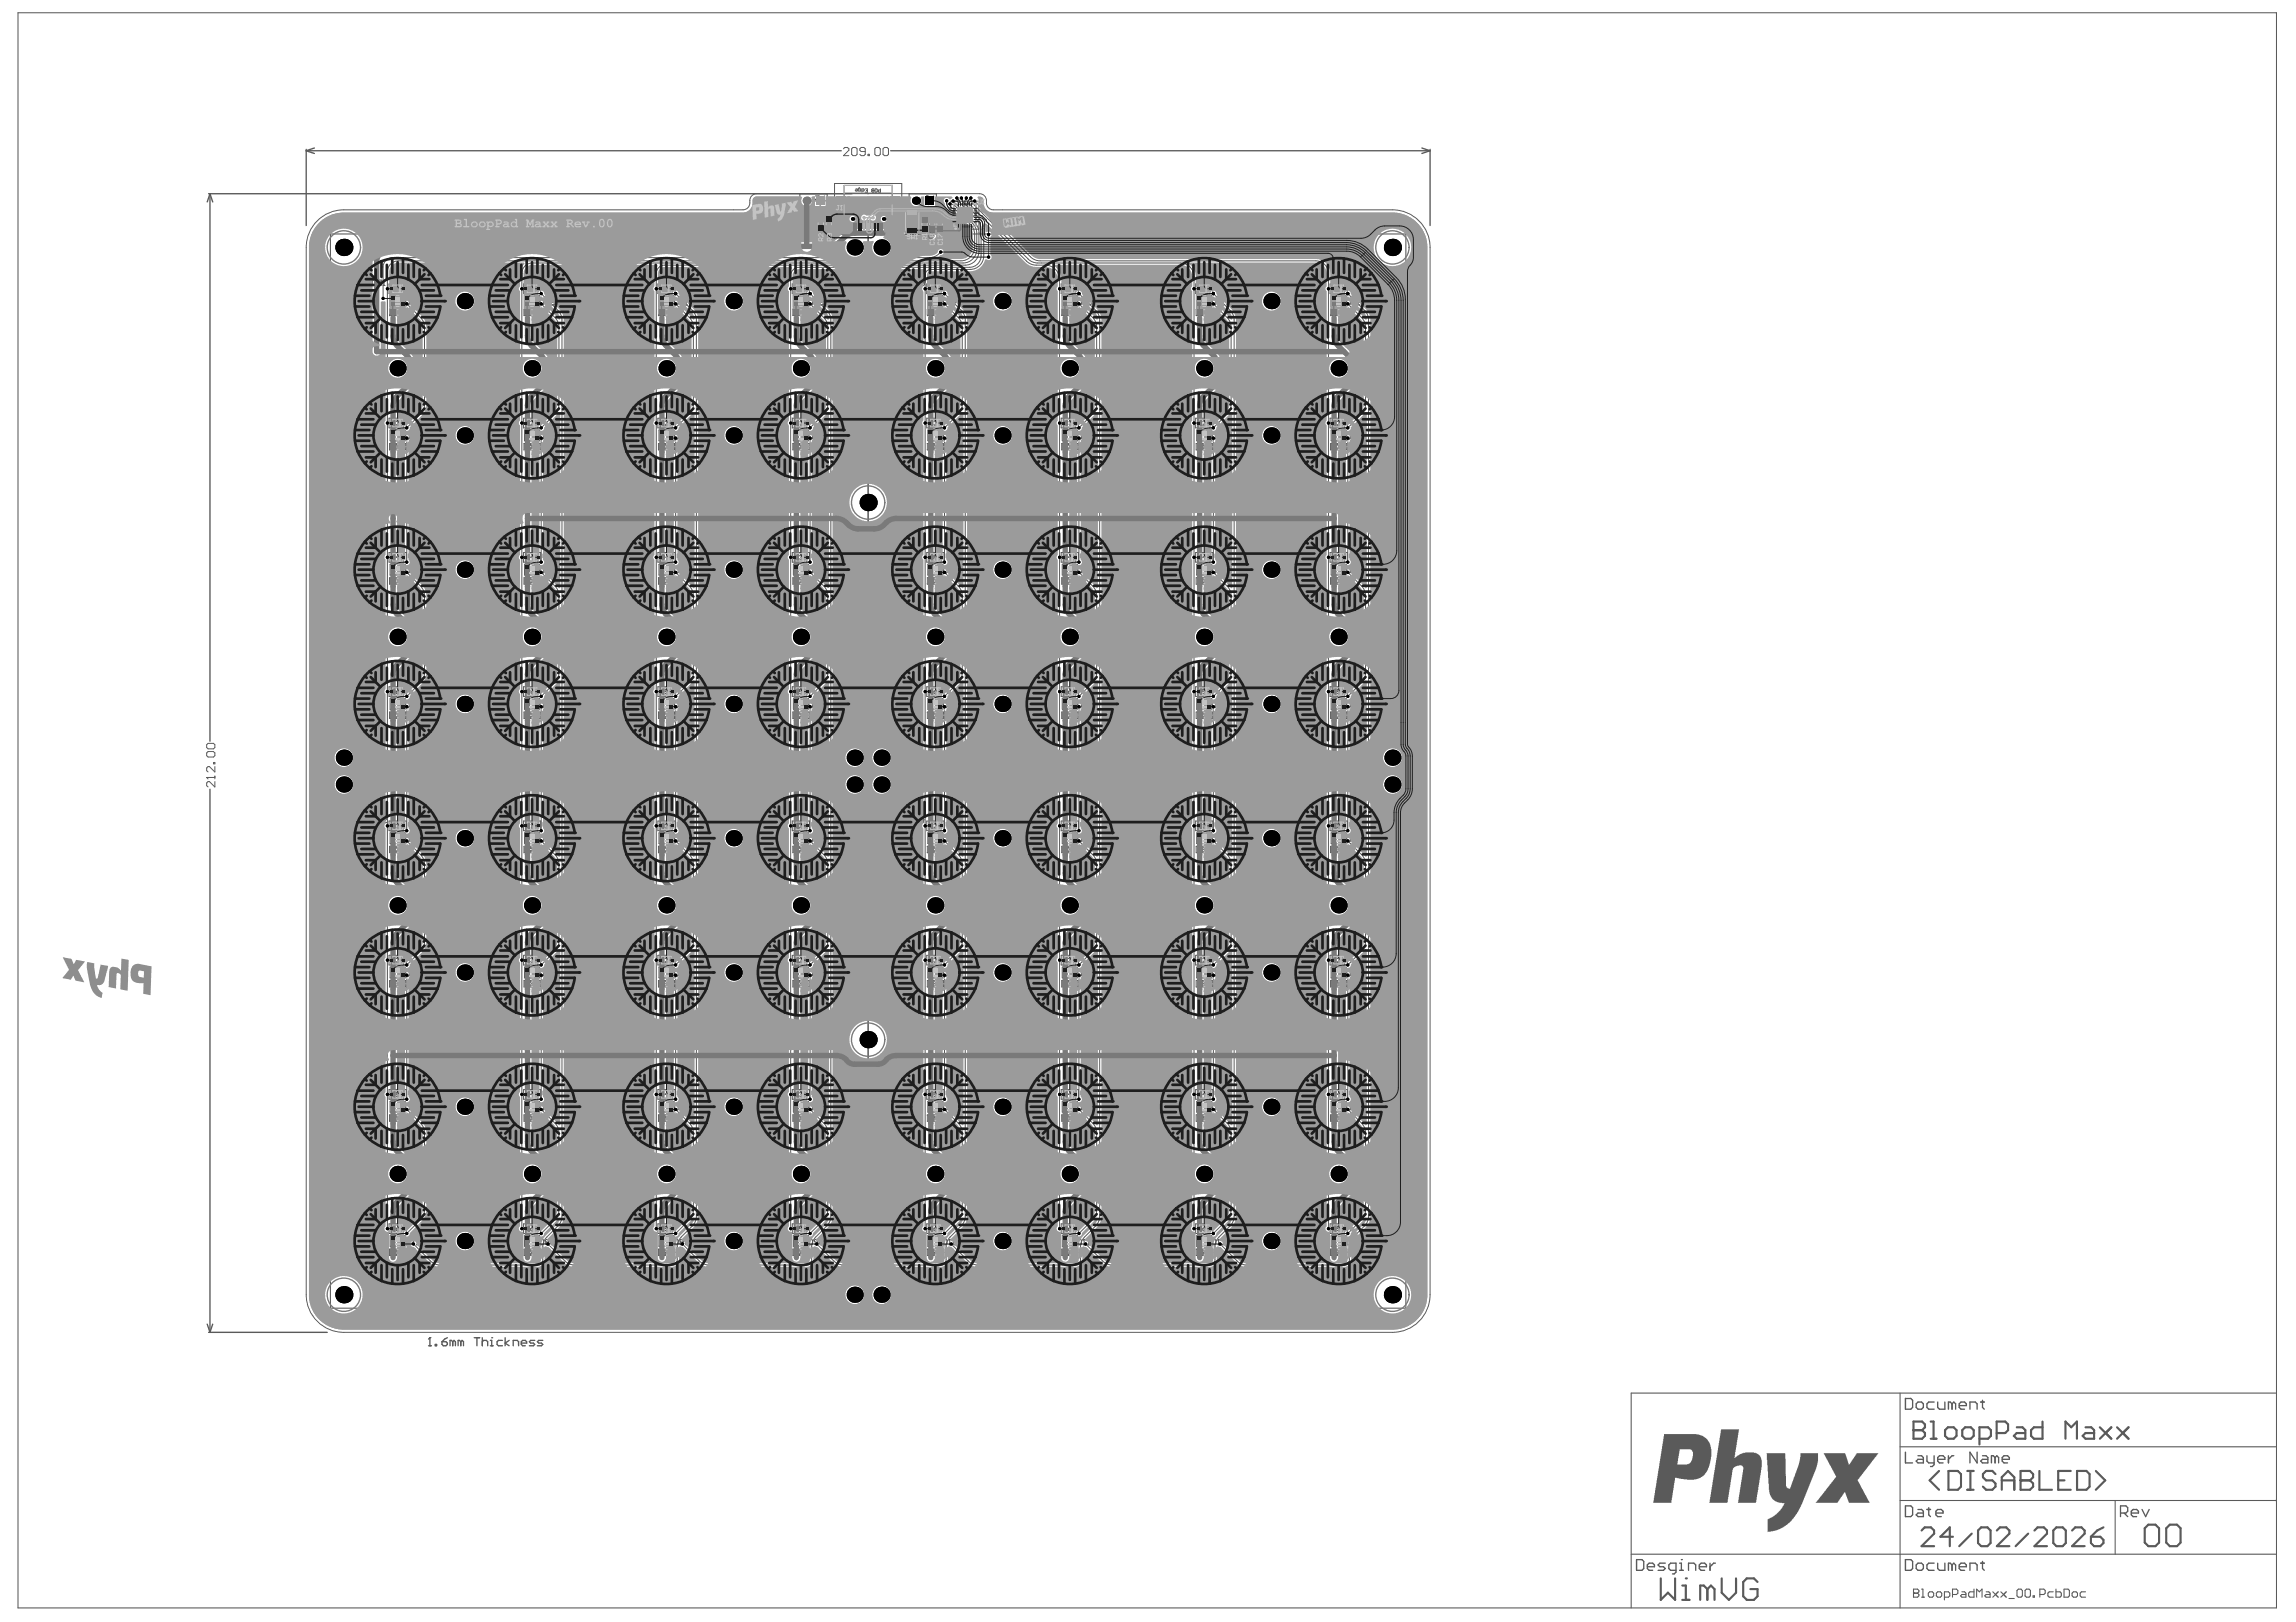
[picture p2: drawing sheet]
<svg xmlns="http://www.w3.org/2000/svg" width="297mm" height="210mm" viewBox="0 0 297 210" stroke-linecap="round" stroke-linejoin="round" font-family="sans-serif">
<g fill="none" stroke="#5a5a5a" stroke-width=".13">
<path d="M50.7 39.5v.2h1.5v-.2M50.7 38.4v-.1h1.5v.1M50.7 38.8v.3M50.8 36.9h1.3v1h-1.3zM50.9 38.6h.1M50.9 39.3h.1M51.7 36.9v1M52 39.3h.1M52 38.6h.1M52.2 38.8v.3M68.1 38.4v-.1h1.5v.1M68.1 38.8v.3"/>
<path d="M68.1 39.5v.2h1.5v-.2M68.2 36.9h1.3v1h-1.3zM68.3 38.6h.1M68.3 39.3h.1M69 36.9v1M69.4 39.3h.1M69.4 38.6h.1M69.6 38.8v.3M85.5 39.5v.2h1.5v-.2M85.5 38.4v-.1h1.5v.1M85.5 38.8v.3M85.6 36.9h1.3v1h-1.3z"/>
<path d="M85.7 38.6h.1M85.7 39.3h.1M86.4 36.9v1M86.8 39.3h.1M86.8 38.6h.1M87 38.8v.3M102.9 39.5v.2h1.5v-.2M102.9 38.4v-.1h1.5v.1M102.9 38.8v.3M103 36.9h1.2v1h-1.2zM103.1 38.6h.1M103.1 39.3h.1"/>
<path d="M103.8 36.9v1M104.2 39.3h.1M104.2 38.6h.1M104.4 38.8v.3M105.9 28.4h.6v1.1h-.6zM107 28.4h.5v1.1h-.5zM109.2 24h6.2v5.1h-6.2zM109.9 29.1v.4h.3v-.4M110.5 29.1v.4h.3v-.4M111 29.1v.4h.2v-.4M111.4 29.1v.4h.1v-.4M111.7 29.1v.4h.2v-.4"/>
<path d="M112.1 29.1v.4h.1v-.4M112.4 29.1v.4h.2v-.4M112.8 29.1v.4h.1v-.4M113.1 29.1v.4h.2v-.4M113.5 29.1v.4h.1v-.4M113.8 29.1v.4h.4v-.4M114.4 29.1v.4h.3v-.4M117.1 27.5h1.8v2.4h-1.8zM119.3 28.5h.6v1.1h-.6zM120.2 39.5v.2h1.6v-.2M120.2 38.4v-.1h1.6v.1M120.2 38.8v.3"/>
<path d="M120.3 28.5h.6v1.1h-.6zM120.4 36.9h1.2v1h-1.2zM120.5 38.6h.1M120.5 39.3h.1M121.2 36.9v1M121.3 28.5h.5v1.1h-.5zM121.6 39.3h.1M121.6 38.6h.1M121.8 38.8v.3M123 26h3.6v3.7h-3.6zM123.4 26.4h2.9v2.9h-2.9zM124.5 27.8h.7"/>
<path d="M124.8 27.5v.7M137.6 39.5v.2h1.6v-.2M137.6 38.4v-.1h1.6v.1M137.6 38.8v.3M137.8 36.9h1.2v1h-1.2zM137.8 38.6h.1M137.8 39.3h.1M138.6 36.9v1M139 39.3h.1M139 38.6h.1M139.2 38.8v.3M155 39.5v.2h1.6v-.2"/>
<path d="M155 38.4v-.1h1.6v.1M155 38.8v.3M155.2 36.9h1.2v1h-1.2zM155.2 38.6h.1M155.2 39.3h.1M156 36.9v1M156.4 39.3h.1M156.4 38.6h.1M156.6 38.8v.3M172.4 39.5v.2h1.6v-.2M172.4 38.4v-.1h1.6v.1M172.4 38.8v.3"/>
<path d="M172.6 36.9h1.2v1h-1.2zM172.6 38.6h.1M172.6 39.3h.1M173.4 36.9v1M173.7 39.3h.1M173.7 38.6h.1M174 38.8v.3M50.7 56.9v.1h1.5v-.1M50.7 55.8v-.1h1.5v.1M50.7 56.2v.3M50.8 54.3h1.3v.9h-1.3zM50.9 56h.1"/>
<path d="M50.9 56.7h.1M50.9 57.5h1.1v.6h-1.1zM50.9 40.2h1.1v.5h-1.1zM51.7 54.3v.9M52 56.7h.1M52 56h.1M52.2 56.2v.3M68.1 55.8v-.1h1.5v.1M68.1 56.2v.3M68.1 56.9v.1h1.5v-.1M68.2 54.3h1.3v.9h-1.3zM68.3 56h.1"/>
<path d="M68.3 56.7h.1M68.3 57.5h1.1v.6h-1.1zM68.3 40.2h1.1v.5h-1.1zM69 54.3v.9M69.4 56.7h.1M69.4 56h.1M69.6 56.2v.3M85.5 56.9v.1h1.5v-.1M85.5 55.8v-.1h1.5v.1M85.5 56.2v.3M85.6 54.3h1.3v.9h-1.3zM85.7 56h.1"/>
<path d="M85.7 56.7h.1M85.7 57.5h1v.6h-1zM85.7 40.2h1v.5h-1zM86.4 54.3v.9M86.8 56.7h.1M86.8 56h.1M87 56.2v.3M102.9 56.9v.1h1.5v-.1M102.9 55.8v-.1h1.5v.1M102.9 56.2v.3M103 54.3h1.2v.9h-1.2zM103.1 56h.1"/>
<path d="M103.1 56.7h.1M103.1 57.5h1v.6h-1zM103.1 40.2h1v.5h-1zM103.8 54.3v.9M104.2 56.7h.1M104.2 56h.1M104.4 56.2v.3M120.2 56.9v.1h1.6v-.1M120.2 55.8v-.1h1.6v.1M120.2 56.2v.3M120.4 54.3h1.2v.9h-1.2zM120.5 56h.1"/>
<path d="M120.5 56.7h.1M120.5 57.5h1v.6h-1zM120.5 40.2h1v.5h-1zM121.2 54.3v.9M121.6 56.7h.1M121.6 56h.1M121.8 56.2v.3M137.6 56.9v.1h1.6v-.1M137.6 55.8v-.1h1.6v.1M137.6 56.2v.3M137.8 54.3h1.2v.9h-1.2zM137.8 56h.1"/>
<path d="M137.8 56.7h.1M137.9 57.5h1v.6h-1zM137.9 40.2h1v.5h-1zM138.6 54.3v.9M139 56.7h.1M139 56h.1M139.2 56.2v.3M155 56.9v.1h1.6v-.1M155 55.8v-.1h1.6v.1M155 56.2v.3M155.2 54.3h1.2v.9h-1.2zM155.2 56h.1"/>
<path d="M155.2 56.7h.1M155.3 57.5h1v.6h-1zM155.3 40.2h1v.5h-1zM156 54.3v.9M156.4 56.7h.1M156.4 56h.1M156.6 56.2v.3M172.4 56.9v.1h1.6v-.1M172.4 55.8v-.1h1.6v.1M172.4 56.2v.3M172.6 54.3h1.2v.9h-1.2zM172.6 56h.1"/>
<path d="M172.6 56.7h.1M172.7 40.2h1v.5h-1zM172.7 57.5h1v.6h-1zM173.4 54.3v.9M173.7 56.7h.1M173.7 56h.1M174 56.2v.3M50.7 74.3v.1h1.5v-.1M50.7 73.2v-.2h1.5v.2M50.7 73.6v.3M50.8 71.6h1.3v1h-1.3zM50.9 73.4h.1"/>
<path d="M50.9 74.1h.1M50.9 74.9h1.1v.6h-1.1zM51.7 71.6v1M52 74.1h.1M52 73.4h.1M52.2 73.6v.3M68.1 73.2v-.2h1.5v.2M68.1 73.6v.3M68.1 74.3v.1h1.5v-.1M68.2 71.6h1.3v1h-1.3zM68.3 73.4h.1M68.3 74.1h.1"/>
<path d="M68.3 74.9h1.1v.6h-1.1zM69 71.6v1M69.4 74.1h.1M69.4 73.4h.1M69.6 73.6v.3M85.5 74.3v.1h1.5v-.1M85.5 73.2v-.2h1.5v.2M85.5 73.6v.3M85.6 71.6h1.3v1h-1.3zM85.7 73.4h.1M85.7 74.1h.1M85.7 74.9h1v.6h-1z"/>
<path d="M86.4 71.6v1M86.8 74.1h.1M86.8 73.4h.1M87 73.6v.3M102.9 74.3v.1h1.5v-.1M102.9 73.2v-.2h1.5v.2M102.9 73.6v.3M103 71.6h1.2v1h-1.2zM103.1 73.4h.1M103.1 74.1h.1M103.1 74.9h1v.6h-1zM103.8 71.6v1"/>
<path d="M104.2 74.1h.1M104.2 73.4h.1M104.4 73.6v.3M120.2 74.3v.1h1.6v-.1M120.2 73.2v-.2h1.6v.2M120.2 73.6v.3M120.4 71.6h1.2v1h-1.2zM120.5 73.4h.1M120.5 74.1h.1M120.5 74.9h1v.6h-1zM121.2 71.6v1M121.6 74.1h.1"/>
<path d="M121.6 73.4h.1M121.8 73.6v.3M137.6 74.3v.1h1.6v-.1M137.6 73.2v-.2h1.6v.2M137.6 73.6v.3M137.8 71.6h1.2v1h-1.2zM137.8 73.4h.1M137.8 74.1h.1M137.9 74.9h1v.6h-1zM138.6 71.6v1M139 74.1h.1M139 73.4h.1"/>
<path d="M139.2 73.6v.3M155 74.3v.1h1.6v-.1M155 73.2v-.2h1.6v.2M155 73.6v.3M155.2 71.6h1.2v1h-1.2zM155.2 73.4h.1M155.2 74.1h.1M155.3 74.9h1v.6h-1zM156 71.6v1M156.4 74.1h.1M156.4 73.4h.1M156.6 73.6v.3"/>
<path d="M172.4 74.3v.1h1.6v-.1M172.4 73.2v-.2h1.6v.2M172.4 73.6v.3M172.6 71.6h1.2v1h-1.2zM172.6 73.4h.1M172.6 74.1h.1M172.7 74.9h1v.6h-1zM173.4 71.6v1M173.7 74.1h.1M173.7 73.4h.1M174 73.6v.3M50.7 91.7v.1h1.5v-.1"/>
<path d="M50.7 90.5v-.1h1.5v.1M50.7 91v.2M50.8 89h1.3v1h-1.3zM50.9 90.8h.1M50.9 91.4h.1M50.9 92.3h1.1v.5h-1.1zM51.7 89v1M52 91.4h.1M52 90.8h.1M52.2 91v.2M68.1 90.5v-.1h1.5v.1M68.1 91v.2"/>
<path d="M68.1 91.7v.1h1.5v-.1M68.2 89h1.3v1h-1.3zM68.3 90.8h.1M68.3 91.4h.1M68.3 92.3h1.1v.5h-1.1zM69 89v1M69.4 91.4h.1M69.4 90.8h.1M69.6 91v.2M85.5 91.7v.1h1.5v-.1M85.5 90.5v-.1h1.5v.1M85.5 91v.2"/>
<path d="M85.6 89h1.3v1h-1.3zM85.7 90.8h.1M85.7 91.4h.1M85.7 92.3h1v.5h-1zM86.4 89v1M86.8 91.4h.1M86.8 90.8h.1M87 91v.2M102.9 91.7v.1h1.5v-.1M102.9 90.5v-.1h1.5v.1M102.9 91v.2M103 89h1.2v1h-1.2z"/>
<path d="M103.1 90.8h.1M103.1 91.4h.1M103.1 92.3h1v.5h-1zM103.8 89v1M104.2 91.4h.1M104.2 90.8h.1M104.4 91v.2M120.2 91.7v.1h1.6v-.1M120.2 90.5v-.1h1.6v.1M120.2 91v.2M120.4 89h1.2v1h-1.2zM120.5 90.8h.1"/>
<path d="M120.5 91.4h.1M120.5 92.3h1v.5h-1zM121.2 89v1M121.6 91.4h.1M121.6 90.8h.1M121.8 91v.2M137.6 91.7v.1h1.6v-.1M137.6 90.5v-.1h1.6v.1M137.6 91v.2M137.8 89h1.2v1h-1.2zM137.8 90.8h.1M137.8 91.4h.1"/>
<path d="M137.9 92.3h1v.5h-1zM138.6 89v1M139 91.4h.1M139 90.8h.1M139.2 91v.2M155 91.7v.1h1.6v-.1M155 90.5v-.1h1.6v.1M155 91v.2M155.2 89h1.2v1h-1.2zM155.2 90.8h.1M155.2 91.4h.1M155.3 92.3h1v.5h-1z"/>
<path d="M156 89v1M156.4 91.4h.1M156.4 90.8h.1M156.6 91v.2M172.4 91.7v.1h1.6v-.1M172.4 90.5v-.1h1.6v.1M172.4 91v.2M172.6 89h1.2v1h-1.2zM172.6 90.8h.1M172.6 91.4h.1M172.7 92.3h1v.5h-1zM173.4 89v1"/>
<path d="M173.7 91.4h.1M173.7 90.8h.1M174 91v.2M50.7 109v.2h1.5v-.2M50.7 107.9v-.1h1.5v.1M50.7 108.3v.3M50.8 106.4h1.3v1h-1.3zM50.9 108.1h.1M50.9 108.8h.1M50.9 109.7h1.1v.5h-1.1zM51.7 106.4v1M52 108.8h.1"/>
<path d="M52 108.1h.1M52.2 108.3v.3M68.1 107.9v-.1h1.5v.1M68.1 108.3v.3M68.1 109v.2h1.5v-.2M68.2 106.4h1.3v1h-1.3zM68.3 108.1h.1M68.3 108.8h.1M68.3 109.7h1.1v.5h-1.1zM69 106.4v1M69.4 108.8h.1M69.4 108.1h.1"/>
<path d="M69.6 108.3v.3M85.5 109v.2h1.5v-.2M85.5 107.9v-.1h1.5v.1M85.5 108.3v.3M85.6 106.4h1.3v1h-1.3zM85.7 108.1h.1M85.7 108.8h.1M85.7 109.7h1v.5h-1zM86.4 106.4v1M86.8 108.8h.1M86.8 108.1h.1M87 108.3v.3"/>
<path d="M102.9 109v.2h1.5v-.2M102.9 107.9v-.1h1.5v.1M102.9 108.3v.3M103 106.4h1.2v1h-1.2zM103.1 108.1h.1M103.1 108.8h.1M103.1 109.7h1v.5h-1zM103.8 106.4v1M104.2 108.8h.1M104.2 108.1h.1M104.4 108.3v.3M120.2 109v.2h1.6v-.2"/>
<path d="M120.2 107.9v-.1h1.6v.1M120.2 108.3v.3M120.4 106.4h1.2v1h-1.2zM120.5 108.1h.1M120.5 108.8h.1M120.5 109.7h1v.5h-1zM121.2 106.4v1M121.6 108.8h.1M121.6 108.1h.1M121.8 108.3v.3M137.6 109v.2h1.6v-.2M137.6 107.9v-.1h1.6v.1"/>
<path d="M137.6 108.3v.3M137.8 106.4h1.2v1h-1.2zM137.8 108.1h.1M137.8 108.8h.1M137.9 109.7h1v.5h-1zM138.6 106.4v1M139 108.8h.1M139 108.1h.1M139.2 108.3v.3M155 109v.2h1.6v-.2M155 107.9v-.1h1.6v.1M155 108.3v.3"/>
<path d="M155.2 106.4h1.2v1h-1.2zM155.2 108.1h.1M155.2 108.8h.1M155.3 109.7h1v.5h-1zM156 106.4v1M156.4 108.8h.1M156.4 108.1h.1M156.6 108.3v.3M172.4 109v.2h1.6v-.2M172.4 107.9v-.1h1.6v.1M172.4 108.3v.3M172.6 106.4h1.2v1h-1.2z"/>
<path d="M172.6 108.1h.1M172.6 108.8h.1M172.7 109.7h1v.5h-1zM173.4 106.4v1M173.7 108.8h.1M173.7 108.1h.1M174 108.3v.3M50.7 126.4v.1h1.5v-.1M50.7 125.3v-.1h1.5v.1M50.7 125.7v.3M50.8 123.8h1.3v.9h-1.3zM50.9 125.5h.1"/>
<path d="M50.9 126.2h.1M50.9 127h1.1v.6h-1.1zM51.7 123.8v.9M52 126.2h.1M52 125.5h.1M52.2 125.7v.3M68.1 125.3v-.1h1.5v.1M68.1 125.7v.3M68.1 126.4v.1h1.5v-.1M68.2 123.8h1.3v.9h-1.3zM68.3 125.5h.1M68.3 126.2h.1"/>
<path d="M68.3 127h1.1v.6h-1.1zM69 123.8v.9M69.4 126.2h.1M69.4 125.5h.1M69.6 125.7v.3M85.5 126.4v.1h1.5v-.1M85.5 125.3v-.1h1.5v.1M85.5 125.7v.3M85.6 123.8h1.3v.9h-1.3zM85.7 125.5h.1M85.7 126.2h.1M85.7 127h1v.6h-1z"/>
<path d="M86.4 123.8v.9M86.8 126.2h.1M86.8 125.5h.1M87 125.7v.3M102.9 126.4v.1h1.5v-.1M102.9 125.3v-.1h1.5v.1M102.9 125.7v.3M103 123.8h1.2v.9h-1.2zM103.1 125.5h.1M103.1 126.2h.1M103.1 127h1v.6h-1zM103.8 123.8v.9"/>
<path d="M104.2 126.2h.1M104.2 125.5h.1M104.4 125.7v.3M120.2 126.4v.1h1.6v-.1M120.2 125.3v-.1h1.6v.1M120.2 125.7v.3M120.4 123.8h1.2v.9h-1.2zM120.5 125.5h.1M120.5 126.2h.1M120.5 127h1v.6h-1zM121.2 123.8v.9M121.6 126.2h.1"/>
<path d="M121.6 125.5h.1M121.8 125.7v.3M137.6 126.4v.1h1.6v-.1M137.6 125.3v-.1h1.6v.1M137.6 125.7v.3M137.8 123.8h1.2v.9h-1.2zM137.8 125.5h.1M137.8 126.2h.1M137.9 127h1v.6h-1zM138.6 123.8v.9M139 126.2h.1M139 125.5h.1"/>
<path d="M139.2 125.7v.3M155 126.4v.1h1.6v-.1M155 125.3v-.1h1.6v.1M155 125.7v.3M155.2 123.8h1.2v.9h-1.2zM155.2 125.5h.1M155.2 126.2h.1M155.3 127h1v.6h-1zM156 123.8v.9M156.4 126.2h.1M156.4 125.5h.1M156.6 125.7v.3"/>
<path d="M172.4 126.4v.1h1.6v-.1M172.4 125.3v-.1h1.6v.1M172.4 125.7v.3M172.6 123.8h1.2v.9h-1.2zM172.6 125.5h.1M172.6 126.2h.1M172.7 127h1v.6h-1zM173.4 123.8v.9M173.7 126.2h.1M173.7 125.5h.1M174 125.7v.3M50.7 143.8v.1h1.5v-.1"/>
<path d="M50.7 142.7v-.2h1.5v.2M50.7 143.1v.3M50.8 141.1h1.3v1h-1.3zM50.8 158.5h1.3v1h-1.3zM50.9 142.9h.1M50.9 143.6h.1M50.9 144.4h1.1v.6h-1.1zM51.7 141.1v1M51.7 158.5v1M52 143.6h.1M52 142.9h.1M52.2 143.1v.3"/>
<path d="M68.1 142.7v-.2h1.5v.2M68.1 143.1v.3M68.1 143.8v.1h1.5v-.1M68.2 141.1h1.3v1h-1.3zM68.2 158.5h1.3v1h-1.3zM68.3 142.9h.1M68.3 143.6h.1M68.3 144.4h1.1v.6h-1.1zM69 141.1v1M69 158.5v1M69.4 143.6h.1M69.4 142.9h.1"/>
<path d="M69.6 143.1v.3M85.5 143.8v.1h1.5v-.1M85.5 142.7v-.2h1.5v.2M85.5 143.1v.3M85.6 141.1h1.3v1h-1.3zM85.6 158.5h1.3v1h-1.3zM85.7 142.9h.1M85.7 143.6h.1M85.7 144.4h1v.6h-1zM86.4 141.1v1M86.4 158.5v1M86.8 143.6h.1"/>
<path d="M86.8 142.9h.1M87 143.1v.3M102.9 143.8v.1h1.5v-.1M102.9 142.7v-.2h1.5v.2M102.9 143.1v.3M103 141.1h1.2v1h-1.2zM103 158.5h1.2v1h-1.2zM103.1 142.9h.1M103.1 143.6h.1M103.1 144.4h1v.6h-1zM103.8 141.1v1M103.8 158.5v1"/>
<path d="M104.2 143.6h.1M104.2 142.9h.1M104.4 143.1v.3M120.2 143.8v.1h1.6v-.1M120.2 142.7v-.2h1.6v.2M120.2 143.1v.3M120.4 141.1h1.2v1h-1.2zM120.4 158.5h1.2v1h-1.2zM120.5 142.9h.1M120.5 143.6h.1M120.5 144.4h1v.6h-1zM121.2 141.1v1"/>
<path d="M121.2 158.5v1M121.6 143.6h.1M121.6 142.9h.1M121.8 143.1v.3M137.6 143.8v.1h1.6v-.1M137.6 142.7v-.2h1.6v.2M137.6 143.1v.3M137.8 141.1h1.2v1h-1.2zM137.8 158.5h1.2v1h-1.2zM137.8 142.9h.1M137.8 143.6h.1M137.9 144.4h1v.6h-1z"/>
<path d="M138.6 141.1v1M138.6 158.5v1M139 143.6h.1M139 142.9h.1M139.2 143.1v.3M155 143.8v.1h1.6v-.1M155 142.7v-.2h1.6v.2M155 143.1v.3M155.2 141.1h1.2v1h-1.2zM155.2 158.5h1.2v1h-1.2zM155.2 142.9h.1M155.2 143.6h.1"/>
<path d="M155.3 144.4h1v.6h-1zM156 141.1v1M156 158.5v1M156.4 143.6h.1M156.4 142.9h.1M156.6 143.1v.3M172.4 143.8v.1h1.6v-.1M172.4 142.7v-.2h1.6v.2M172.4 143.1v.3M172.6 141.1h1.2v1h-1.2zM172.6 158.5h1.2v1h-1.2zM172.6 142.9h.1"/>
<path d="M172.6 143.6h.1M172.7 144.4h1v.6h-1zM173.4 141.1v1M173.4 158.5v1M173.7 143.6h.1M173.7 142.9h.1M174 143.1v.3M50.7 161.2v.1h1.5v-.1M50.7 160v-.1h1.5v.1M50.7 160.5v.2M50.9 160.3h.1M50.9 160.9h.1"/>
<path d="M50.9 161.8h1.1v.5h-1.1zM52 160.9h.1M52 160.3h.1M52.2 160.5v.2M68.1 161.2v.1h1.5v-.1M68.1 160v-.1h1.5v.1M68.1 160.5v.2M68.3 160.3h.1M68.3 160.9h.1M68.3 161.8h1.1v.5h-1.1zM69.4 160.9h.1M69.4 160.3h.1"/>
<path d="M69.6 160.5v.2M85.5 161.2v.1h1.5v-.1M85.5 160v-.1h1.5v.1M85.5 160.5v.2M85.7 160.3h.1M85.7 160.9h.1M85.7 161.8h1v.5h-1zM86.8 160.9h.1M86.8 160.3h.1M87 160.5v.2M102.9 161.2v.1h1.5v-.1M102.9 160v-.1h1.5v.1"/>
<path d="M102.9 160.5v.2M103.1 160.3h.1M103.1 160.9h.1M103.1 161.8h1v.5h-1zM104.2 160.9h.1M104.2 160.3h.1M104.4 160.5v.2M120.2 161.2v.1h1.6v-.1M120.2 160v-.1h1.6v.1M120.2 160.5v.2M120.5 160.3h.1M120.5 160.9h.1"/>
<path d="M120.5 161.8h1v.5h-1zM121.6 160.9h.1M121.6 160.3h.1M121.8 160.5v.2M137.6 161.2v.1h1.6v-.1M137.6 160v-.1h1.6v.1M137.6 160.5v.2M137.8 160.3h.1M137.8 160.9h.1M137.9 161.8h1v.5h-1zM139 160.9h.1M139 160.3h.1"/>
<path d="M139.2 160.5v.2M155 161.2v.1h1.6v-.1M155 160v-.1h1.6v.1M155 160.5v.2M155.2 160.3h.1M155.2 160.9h.1M155.3 161.8h1v.5h-1zM156.4 160.9h.1M156.4 160.3h.1M156.6 160.5v.2M172.4 161.2v.1h1.6v-.1M172.4 160v-.1h1.6v.1"/>
<path d="M172.4 160.5v.2M172.6 160.3h.1M172.6 160.9h.1M172.7 161.8h1v.5h-1zM173.7 160.9h.1M173.7 160.3h.1M174 160.5v.2"/>
</g>
<path d="M42.7 30.3h139.2v139h-139.2zM103.5 25.1h3.5v1.8h-3.5zM112.3 30.3v139M117.6 25.1h3.5v1.8h-3.5zM42.7 99.8h139.2" fill="none" stroke="#5a5a5a" stroke-width=".14"/>
<g fill="#5a5a5a">
<path d="M69 160.9h.1v.2h-.1z" fill-rule="evenodd"/>
<path d="M68.8 160.9h.1v.2h-.1z" fill-rule="evenodd"/>
<path d="M68.6 160.9h.1v.2h-.1z" fill-rule="evenodd"/>
<path d="M68.6 160.1h.5v.6h-.5z" fill-rule="evenodd"/>
<path d="M69 143.6h.1v.1h-.1z" fill-rule="evenodd"/>
<path d="M68.8 143.6h.1v.1h-.1z" fill-rule="evenodd"/>
<path d="M68.6 143.6h.1v.1h-.1z" fill-rule="evenodd"/>
<path d="M68.6 142.7h.5v.6h-.5z" fill-rule="evenodd"/>
<path d="M69 126.2h.1v.1h-.1z" fill-rule="evenodd"/>
<path d="M68.8 126.2h.1v.1h-.1z" fill-rule="evenodd"/>
<path d="M68.6 126.2h.1v.1h-.1z" fill-rule="evenodd"/>
<path d="M68.6 125.4h.5v.5h-.5z" fill-rule="evenodd"/>
<path d="M69 108.8h.1v.2h-.1z" fill-rule="evenodd"/>
<path d="M68.8 108.8h.1v.2h-.1z" fill-rule="evenodd"/>
<path d="M68.6 108.8h.1v.2h-.1z" fill-rule="evenodd"/>
<path d="M68.6 108h.5v.5h-.5z" fill-rule="evenodd"/>
<path d="M69 91.4h.1v.2h-.1z" fill-rule="evenodd"/>
<path d="M68.8 91.4h.1v.2h-.1z" fill-rule="evenodd"/>
<path d="M68.6 91.4h.1v.2h-.1z" fill-rule="evenodd"/>
<path d="M68.6 90.6h.5v.6h-.5z" fill-rule="evenodd"/>
<path d="M69 74.1h.1v.1h-.1z" fill-rule="evenodd"/>
<path d="M68.8 74.1h.1v.1h-.1z" fill-rule="evenodd"/>
<path d="M68.6 74.1h.1v.1h-.1z" fill-rule="evenodd"/>
<path d="M68.6 73.2h.5v.6h-.5z" fill-rule="evenodd"/>
<path d="M69 56.7h.1v.1h-.1z" fill-rule="evenodd"/>
<path d="M68.8 56.7h.1v.1h-.1z" fill-rule="evenodd"/>
<path d="M68.6 56.7h.1v.1h-.1z" fill-rule="evenodd"/>
<path d="M68.6 55.9h.5v.5h-.5z" fill-rule="evenodd"/>
<path d="M69 39.3h.1v.2h-.1z" fill-rule="evenodd"/>
<path d="M68.8 39.3h.1v.2h-.1z" fill-rule="evenodd"/>
<path d="M68.6 39.3h.1v.2h-.1z" fill-rule="evenodd"/>
<path d="M68.6 38.5h.5v.5h-.5z" fill-rule="evenodd"/>
<path d="M51.6 160.9h.1v.2h-.1z" fill-rule="evenodd"/>
<path d="M51.4 160.9h.1v.2h-.1z" fill-rule="evenodd"/>
<path d="M51.2 160.9h.1v.2h-.1z" fill-rule="evenodd"/>
<path d="M51.2 160.1h.5v.6h-.5z" fill-rule="evenodd"/>
<path d="M51.6 143.6h.1v.1h-.1z" fill-rule="evenodd"/>
<path d="M51.4 143.6h.1v.1h-.1z" fill-rule="evenodd"/>
<path d="M51.2 143.6h.1v.1h-.1z" fill-rule="evenodd"/>
<path d="M51.2 142.7h.5v.6h-.5z" fill-rule="evenodd"/>
<path d="M51.6 126.2h.1v.1h-.1z" fill-rule="evenodd"/>
<path d="M51.4 126.2h.1v.1h-.1z" fill-rule="evenodd"/>
<path d="M51.2 126.2h.1v.1h-.1z" fill-rule="evenodd"/>
<path d="M51.2 125.4h.5v.5h-.5z" fill-rule="evenodd"/>
<path d="M51.6 108.8h.1v.2h-.1z" fill-rule="evenodd"/>
<path d="M51.4 108.8h.1v.2h-.1z" fill-rule="evenodd"/>
<path d="M51.2 108.8h.1v.2h-.1z" fill-rule="evenodd"/>
<path d="M51.2 108h.5v.5h-.5z" fill-rule="evenodd"/>
<path d="M103.8 160.9h.1v.2h-.1z" fill-rule="evenodd"/>
<path d="M103.5 160.9h.2v.2h-.2z" fill-rule="evenodd"/>
<path d="M103.3 160.9h.2v.2h-.2z" fill-rule="evenodd"/>
<path d="M103.3 160.1h.6v.6h-.6z" fill-rule="evenodd"/>
<path d="M103.8 143.6h.1v.1h-.1z" fill-rule="evenodd"/>
<path d="M103.5 143.6h.2v.1h-.2z" fill-rule="evenodd"/>
<path d="M103.3 143.6h.2v.1h-.2z" fill-rule="evenodd"/>
<path d="M103.3 142.7h.6v.6h-.6z" fill-rule="evenodd"/>
<path d="M103.8 126.2h.1v.1h-.1z" fill-rule="evenodd"/>
<path d="M103.5 126.2h.2v.1h-.2z" fill-rule="evenodd"/>
<path d="M103.3 126.2h.2v.1h-.2z" fill-rule="evenodd"/>
<path d="M103.3 125.4h.6v.5h-.6z" fill-rule="evenodd"/>
<path d="M103.8 108.8h.1v.2h-.1z" fill-rule="evenodd"/>
<path d="M103.5 108.8h.2v.2h-.2z" fill-rule="evenodd"/>
<path d="M103.3 108.8h.2v.2h-.2z" fill-rule="evenodd"/>
<path d="M103.3 108h.6v.5h-.6z" fill-rule="evenodd"/>
<path d="M103.8 91.4h.1v.2h-.1z" fill-rule="evenodd"/>
<path d="M103.5 91.4h.2v.2h-.2z" fill-rule="evenodd"/>
<path d="M103.3 91.4h.2v.2h-.2z" fill-rule="evenodd"/>
<path d="M103.3 90.6h.6v.6h-.6z" fill-rule="evenodd"/>
<path d="M103.8 74.1h.1v.1h-.1z" fill-rule="evenodd"/>
<path d="M103.5 74.1h.2v.1h-.2z" fill-rule="evenodd"/>
<path d="M103.3 74.1h.2v.1h-.2z" fill-rule="evenodd"/>
<path d="M103.3 73.2h.6v.6h-.6z" fill-rule="evenodd"/>
<path d="M103.8 56.7h.1v.1h-.1z" fill-rule="evenodd"/>
<path d="M103.5 56.7h.2v.1h-.2z" fill-rule="evenodd"/>
<path d="M103.3 56.7h.2v.1h-.2z" fill-rule="evenodd"/>
<path d="M103.3 55.9h.6v.5h-.6z" fill-rule="evenodd"/>
<path d="M103.8 39.3h.1v.2h-.1z" fill-rule="evenodd"/>
<path d="M103.5 39.3h.2v.2h-.2z" fill-rule="evenodd"/>
<path d="M103.3 39.3h.2v.2h-.2z" fill-rule="evenodd"/>
<path d="M103.3 38.5h.6v.5h-.6z" fill-rule="evenodd"/>
<path d="M86.4 160.9h.1v.2h-.1z" fill-rule="evenodd"/>
<path d="M86.2 160.9h.1v.2h-.1z" fill-rule="evenodd"/>
<path d="M85.9 160.9h.2v.2h-.2z" fill-rule="evenodd"/>
<path d="M85.9 160.1h.6v.6h-.6z" fill-rule="evenodd"/>
<path d="M86.4 143.6h.1v.1h-.1z" fill-rule="evenodd"/>
<path d="M86.2 143.6h.1v.1h-.1z" fill-rule="evenodd"/>
<path d="M85.9 143.6h.2v.1h-.2z" fill-rule="evenodd"/>
<path d="M85.9 142.7h.6v.6h-.6z" fill-rule="evenodd"/>
<path d="M86.4 126.2h.1v.1h-.1z" fill-rule="evenodd"/>
<path d="M86.2 126.2h.1v.1h-.1z" fill-rule="evenodd"/>
<path d="M85.9 126.2h.2v.1h-.2z" fill-rule="evenodd"/>
<path d="M85.9 125.4h.6v.5h-.6z" fill-rule="evenodd"/>
<path d="M86.4 108.8h.1v.2h-.1z" fill-rule="evenodd"/>
<path d="M86.2 108.8h.1v.2h-.1z" fill-rule="evenodd"/>
<path d="M85.9 108.8h.2v.2h-.2z" fill-rule="evenodd"/>
<path d="M85.9 108h.6v.5h-.6z" fill-rule="evenodd"/>
<path d="M86.4 91.4h.1v.2h-.1z" fill-rule="evenodd"/>
<path d="M86.2 91.4h.1v.2h-.1z" fill-rule="evenodd"/>
<path d="M85.9 91.4h.2v.2h-.2z" fill-rule="evenodd"/>
<path d="M85.9 90.6h.6v.6h-.6z" fill-rule="evenodd"/>
<path d="M86.4 74.1h.1v.1h-.1z" fill-rule="evenodd"/>
<path d="M86.2 74.1h.1v.1h-.1z" fill-rule="evenodd"/>
<path d="M85.9 74.1h.2v.1h-.2z" fill-rule="evenodd"/>
<path d="M85.9 73.2h.6v.6h-.6z" fill-rule="evenodd"/>
<path d="M86.4 56.7h.1v.1h-.1z" fill-rule="evenodd"/>
<path d="M86.2 56.7h.1v.1h-.1z" fill-rule="evenodd"/>
<path d="M85.9 56.7h.2v.1h-.2z" fill-rule="evenodd"/>
<path d="M85.9 55.9h.6v.5h-.6z" fill-rule="evenodd"/>
<path d="M86.4 39.3h.1v.2h-.1z" fill-rule="evenodd"/>
<path d="M86.2 39.3h.1v.2h-.1z" fill-rule="evenodd"/>
<path d="M85.9 39.3h.2v.2h-.2z" fill-rule="evenodd"/>
<path d="M85.9 38.5h.6v.5h-.6z" fill-rule="evenodd"/>
<path d="M138.5 160.9h.2v.2h-.2z" fill-rule="evenodd"/>
<path d="M138.3 160.9h.2v.2h-.2z" fill-rule="evenodd"/>
<path d="M138.1 160.9h.2v.2h-.2z" fill-rule="evenodd"/>
<path d="M138.1 160.1h.6v.6h-.6z" fill-rule="evenodd"/>
<path d="M138.5 143.6h.2v.1h-.2z" fill-rule="evenodd"/>
<path d="M138.3 143.6h.2v.1h-.2z" fill-rule="evenodd"/>
<path d="M138.1 143.6h.2v.1h-.2z" fill-rule="evenodd"/>
<path d="M138.1 142.7h.6v.6h-.6z" fill-rule="evenodd"/>
<path d="M138.5 126.2h.2v.1h-.2z" fill-rule="evenodd"/>
<path d="M138.3 126.2h.2v.1h-.2z" fill-rule="evenodd"/>
<path d="M138.1 126.2h.2v.1h-.2z" fill-rule="evenodd"/>
<path d="M138.1 125.4h.6v.5h-.6z" fill-rule="evenodd"/>
<path d="M138.5 108.8h.2v.2h-.2z" fill-rule="evenodd"/>
<path d="M138.3 108.8h.2v.2h-.2z" fill-rule="evenodd"/>
<path d="M138.1 108.8h.2v.2h-.2z" fill-rule="evenodd"/>
<path d="M138.1 108h.6v.5h-.6z" fill-rule="evenodd"/>
<path d="M138.5 91.4h.2v.2h-.2z" fill-rule="evenodd"/>
<path d="M138.3 91.4h.2v.2h-.2z" fill-rule="evenodd"/>
<path d="M138.1 91.4h.2v.2h-.2z" fill-rule="evenodd"/>
<path d="M138.1 90.6h.6v.6h-.6z" fill-rule="evenodd"/>
<path d="M138.5 74.1h.2v.1h-.2z" fill-rule="evenodd"/>
<path d="M138.3 74.1h.2v.1h-.2z" fill-rule="evenodd"/>
<path d="M138.1 74.1h.2v.1h-.2z" fill-rule="evenodd"/>
<path d="M138.1 73.2h.6v.6h-.6z" fill-rule="evenodd"/>
<path d="M138.5 56.7h.2v.1h-.2z" fill-rule="evenodd"/>
<path d="M138.3 56.7h.2v.1h-.2z" fill-rule="evenodd"/>
<path d="M138.1 56.7h.2v.1h-.2z" fill-rule="evenodd"/>
<path d="M138.1 55.9h.6v.5h-.6z" fill-rule="evenodd"/>
<path d="M138.5 39.3h.2v.2h-.2z" fill-rule="evenodd"/>
<path d="M138.3 39.3h.2v.2h-.2z" fill-rule="evenodd"/>
<path d="M138.1 39.3h.2v.2h-.2z" fill-rule="evenodd"/>
<path d="M138.1 38.5h.6v.5h-.6z" fill-rule="evenodd"/>
<path d="M121.1 160.9h.2v.2h-.2z" fill-rule="evenodd"/>
<path d="M120.9 160.9h.2v.2h-.2z" fill-rule="evenodd"/>
<path d="M120.7 160.9h.2v.2h-.2z" fill-rule="evenodd"/>
<path d="M120.7 160.1h.6v.6h-.6z" fill-rule="evenodd"/>
<path d="M121.1 143.6h.2v.1h-.2z" fill-rule="evenodd"/>
<path d="M120.9 143.6h.2v.1h-.2z" fill-rule="evenodd"/>
<path d="M120.7 143.6h.2v.1h-.2z" fill-rule="evenodd"/>
<path d="M120.7 142.7h.6v.6h-.6z" fill-rule="evenodd"/>
<path d="M121.1 126.2h.2v.1h-.2z" fill-rule="evenodd"/>
<path d="M120.9 126.2h.2v.1h-.2z" fill-rule="evenodd"/>
<path d="M120.7 126.2h.2v.1h-.2z" fill-rule="evenodd"/>
<path d="M120.7 125.4h.6v.5h-.6z" fill-rule="evenodd"/>
<path d="M121.1 108.8h.2v.2h-.2z" fill-rule="evenodd"/>
<path d="M120.9 108.8h.2v.2h-.2z" fill-rule="evenodd"/>
<path d="M120.7 108.8h.2v.2h-.2z" fill-rule="evenodd"/>
<path d="M120.7 108h.6v.5h-.6z" fill-rule="evenodd"/>
<path d="M121.1 91.4h.2v.2h-.2z" fill-rule="evenodd"/>
<path d="M120.9 91.4h.2v.2h-.2z" fill-rule="evenodd"/>
<path d="M120.7 91.4h.2v.2h-.2z" fill-rule="evenodd"/>
<path d="M120.7 90.6h.6v.6h-.6z" fill-rule="evenodd"/>
<path d="M121.1 74.1h.2v.1h-.2z" fill-rule="evenodd"/>
<path d="M120.9 74.1h.2v.1h-.2z" fill-rule="evenodd"/>
<path d="M120.7 74.1h.2v.1h-.2z" fill-rule="evenodd"/>
<path d="M120.7 73.2h.6v.6h-.6z" fill-rule="evenodd"/>
<path d="M121.1 56.7h.2v.1h-.2z" fill-rule="evenodd"/>
<path d="M120.9 56.7h.2v.1h-.2z" fill-rule="evenodd"/>
<path d="M120.7 56.7h.2v.1h-.2z" fill-rule="evenodd"/>
<path d="M120.7 55.9h.6v.5h-.6z" fill-rule="evenodd"/>
<path d="M121.1 39.3h.2v.2h-.2z" fill-rule="evenodd"/>
<path d="M120.9 39.3h.2v.2h-.2z" fill-rule="evenodd"/>
<path d="M120.7 39.3h.2v.2h-.2z" fill-rule="evenodd"/>
<path d="M120.7 38.5h.6v.5h-.6z" fill-rule="evenodd"/>
<path d="M173.3 160.9h.2v.2h-.2z" fill-rule="evenodd"/>
<path d="M173.1 160.9h.2v.2h-.2z" fill-rule="evenodd"/>
<path d="M172.9 160.9h.1v.2h-.1z" fill-rule="evenodd"/>
<path d="M172.9 160.1h.6v.6h-.6z" fill-rule="evenodd"/>
<path d="M173.3 143.6h.2v.1h-.2z" fill-rule="evenodd"/>
<path d="M173.1 143.6h.2v.1h-.2z" fill-rule="evenodd"/>
<path d="M172.9 143.6h.1v.1h-.1z" fill-rule="evenodd"/>
<path d="M172.9 142.7h.6v.6h-.6z" fill-rule="evenodd"/>
<path d="M173.3 126.2h.2v.1h-.2z" fill-rule="evenodd"/>
<path d="M173.1 126.2h.2v.1h-.2z" fill-rule="evenodd"/>
<path d="M172.9 126.2h.1v.1h-.1z" fill-rule="evenodd"/>
<path d="M172.9 125.4h.6v.5h-.6z" fill-rule="evenodd"/>
<path d="M173.3 108.8h.2v.2h-.2z" fill-rule="evenodd"/>
<path d="M173.1 108.8h.2v.2h-.2z" fill-rule="evenodd"/>
<path d="M172.9 108.8h.1v.2h-.1z" fill-rule="evenodd"/>
<path d="M172.9 108h.6v.5h-.6z" fill-rule="evenodd"/>
<path d="M173.3 91.4h.2v.2h-.2z" fill-rule="evenodd"/>
<path d="M173.1 91.4h.2v.2h-.2z" fill-rule="evenodd"/>
<path d="M172.9 91.4h.1v.2h-.1z" fill-rule="evenodd"/>
<path d="M172.9 90.6h.6v.6h-.6z" fill-rule="evenodd"/>
<path d="M173.3 74.1h.2v.1h-.2z" fill-rule="evenodd"/>
<path d="M173.1 74.1h.2v.1h-.2z" fill-rule="evenodd"/>
<path d="M172.9 74.1h.1v.1h-.1z" fill-rule="evenodd"/>
<path d="M172.9 73.2h.6v.6h-.6z" fill-rule="evenodd"/>
<path d="M173.3 56.7h.2v.1h-.2z" fill-rule="evenodd"/>
<path d="M173.1 56.7h.2v.1h-.2z" fill-rule="evenodd"/>
<path d="M172.9 56.7h.1v.1h-.1z" fill-rule="evenodd"/>
<path d="M172.9 55.9h.6v.5h-.6z" fill-rule="evenodd"/>
<path d="M173.3 39.3h.2v.2h-.2z" fill-rule="evenodd"/>
<path d="M173.1 39.3h.2v.2h-.2z" fill-rule="evenodd"/>
<path d="M172.9 39.3h.1v.2h-.1z" fill-rule="evenodd"/>
<path d="M172.9 38.5h.6v.5h-.6z" fill-rule="evenodd"/>
<path d="M155.9 160.9h.2v.2h-.2z" fill-rule="evenodd"/>
<path d="M155.7 160.9h.2v.2h-.2z" fill-rule="evenodd"/>
<path d="M155.5 160.9h.2v.2h-.2z" fill-rule="evenodd"/>
<path d="M155.5 160.1h.6v.6h-.6z" fill-rule="evenodd"/>
<path d="M155.9 143.6h.2v.1h-.2z" fill-rule="evenodd"/>
<path d="M155.7 143.6h.2v.1h-.2z" fill-rule="evenodd"/>
<path d="M155.5 143.6h.2v.1h-.2z" fill-rule="evenodd"/>
<path d="M155.5 142.7h.6v.6h-.6z" fill-rule="evenodd"/>
<path d="M155.9 126.2h.2v.1h-.2z" fill-rule="evenodd"/>
<path d="M155.7 126.2h.2v.1h-.2z" fill-rule="evenodd"/>
<path d="M155.5 126.2h.2v.1h-.2z" fill-rule="evenodd"/>
<path d="M155.5 125.4h.6v.5h-.6z" fill-rule="evenodd"/>
<path d="M155.9 108.8h.2v.2h-.2z" fill-rule="evenodd"/>
<path d="M155.7 108.8h.2v.2h-.2z" fill-rule="evenodd"/>
<path d="M155.5 108.8h.2v.2h-.2z" fill-rule="evenodd"/>
<path d="M155.5 108h.6v.5h-.6z" fill-rule="evenodd"/>
<path d="M155.9 91.4h.2v.2h-.2z" fill-rule="evenodd"/>
<path d="M155.7 91.4h.2v.2h-.2z" fill-rule="evenodd"/>
<path d="M155.5 91.4h.2v.2h-.2z" fill-rule="evenodd"/>
<path d="M155.5 90.6h.6v.6h-.6z" fill-rule="evenodd"/>
<path d="M155.9 74.1h.2v.1h-.2z" fill-rule="evenodd"/>
<path d="M155.7 74.1h.2v.1h-.2z" fill-rule="evenodd"/>
<path d="M155.5 74.1h.2v.1h-.2z" fill-rule="evenodd"/>
<path d="M155.5 73.2h.6v.6h-.6z" fill-rule="evenodd"/>
<path d="M155.9 56.7h.2v.1h-.2z" fill-rule="evenodd"/>
<path d="M155.7 56.7h.2v.1h-.2z" fill-rule="evenodd"/>
<path d="M155.5 56.7h.2v.1h-.2z" fill-rule="evenodd"/>
<path d="M155.5 55.9h.6v.5h-.6z" fill-rule="evenodd"/>
<path d="M155.9 39.3h.2v.2h-.2z" fill-rule="evenodd"/>
<path d="M155.7 39.3h.2v.2h-.2z" fill-rule="evenodd"/>
<path d="M155.5 39.3h.2v.2h-.2z" fill-rule="evenodd"/>
<path d="M155.5 38.5h.6v.5h-.6z" fill-rule="evenodd"/>
<path d="M51.6 91.4h.1v.2h-.1z" fill-rule="evenodd"/>
<path d="M51.4 91.4h.1v.2h-.1z" fill-rule="evenodd"/>
<path d="M51.2 91.4h.1v.2h-.1z" fill-rule="evenodd"/>
<path d="M51.2 90.6h.5v.6h-.5z" fill-rule="evenodd"/>
<path d="M51.6 74.1h.1v.1h-.1z" fill-rule="evenodd"/>
<path d="M51.4 74.1h.1v.1h-.1z" fill-rule="evenodd"/>
<path d="M51.2 74.1h.1v.1h-.1z" fill-rule="evenodd"/>
<path d="M51.2 73.2h.5v.6h-.5z" fill-rule="evenodd"/>
<path d="M51.6 56.7h.1v.1h-.1z" fill-rule="evenodd"/>
<path d="M51.4 56.7h.1v.1h-.1z" fill-rule="evenodd"/>
<path d="M51.2 56.7h.1v.1h-.1z" fill-rule="evenodd"/>
<path d="M51.2 55.9h.5v.5h-.5z" fill-rule="evenodd"/>
<path d="M51.6 39.3h.1v.2h-.1z" fill-rule="evenodd"/>
<path d="M51.4 39.3h.1v.2h-.1z" fill-rule="evenodd"/>
<path d="M51.2 39.3h.1v.2h-.1z" fill-rule="evenodd"/>
<path d="M51.2 38.5h.5v.5h-.5z" fill-rule="evenodd"/>
</g>
<g fill="none" stroke="#5a5a5a" stroke-width=".14">
<path d="M48.6 36.4l-.1-.2h-.2l-.1 .2v.4l.1 .1h.2l.1-.1M48.9 36.2h.4v.2l-.4 .4v.1h.4M49.6 36.9h.2M49.7 36.2h.1M49.7 36.2v.7M49.7 36.2l-.1 .2M52.5 38.8h.3l.1 .1v.4l-.1 .2h-.3zM53.2 39.5h.2M53.3 38.8h.1M53.3 38.8v.7M53.3 38.8l-.1 .1M69.9 38.8h.3l.1 .1v.4l-.1 .2h-.3z"/>
<path d="M70.6 38.8h.4l-.4 .7M71.3 38.9l.1-.1h.2l.1 .2M71.5 39.1h.1M71.6 39.1l.1 .1-.1 .3h-.2l-.1-.2M71.7 39h.1M71.7 39l-.1 .1M87.3 38.8h.3l.1 .1v.4l-.1 .2h-.3zM88.1 39.1l-.1 .1 .1 .3h.2l.1-.2-.1-.2M88.1 39.1l-.1-.1 .1-.2h.2l.1 .1-.1 .2M88.1 39.1h.2M88.7 39.5h.2M88.8 38.8h.1"/>
<path d="M88.8 38.8v.7M88.8 38.8l-.1 .1M104.7 38.8h.3l.1 .1v.4l-.1 .2h-.3zM105.5 39.1l-.1 .1 .1 .3h.2l.1-.2-.1-.2M105.5 39.1l-.1-.1 .1-.2h.2l.1 .1-.1 .2M105.5 39.1h.2M105.5 25.4h.5l-.5 .4 .1 .2h.2l.2-.1M106.5 39.1h-.3l-.1-.1 .1-.2h.2l.1 .1v.4l-.1 .2h-.2l-.1-.2M106.7 25.4v.6h-.4l-.1-.1v-.2l.1-.1h.4M113.5 25.9h.2M113.6 26.6h.1M113.6 25.9v.7"/>
<path d="M113.7 26.5l-.1 .1M113.9 26.6h.3M114.4 26l-.1-.1-.3 .1v.6M118.2 36.4l-.1-.2h-.2l-.2 .2v.4l.2 .1h.2l.1-.1M118.4 36.2h.5l-.5 .7h.5M119.1 36.4l.1-.2h.3l.1 .3M119.4 36.6h.1M119.5 36.6l.1 .1-.1 .2h-.3l-.1-.1M119.6 36.5h.1M119.6 36.5l-.1 .1M119.9 25.4h.2M120 26h.1"/>
<path d="M120 25.4v.6M120.1 25.9l-.1 .1M120.8 25.4v.6h-.4l-.1-.1v-.2l.1-.1h.4M122.1 38.8h.3l.1 .1v.4l-.1 .2h-.3zM123.2 39.1h-.3l-.2-.1 .2-.2h.2l.1 .1v.4l-.1 .2h-.2l-.2-.2M123.4 38.8h.5l-.5 .7M124.4 30.5h.1M124.4 30.9h.6l.1 .1v.2l-.1 .1h-.6M124.4 30.5h.7M124.4 30.5l.1 .1M125.1 30.4v.2M139.4 38.8h.4l.1 .1v.4l-.1 .2h-.4z"/>
<path d="M140.1 39.5h.3M140.3 38.8h.1M140.3 38.8v.7M140.3 38.8l-.2 .1M140.7 38.9l.1-.1h.3l.1 .1v.4l-.1 .2h-.3l-.1-.2zM141.9 38.8h-.5v.3l.2-.1 .3 .1v.2l-.1 .2h-.3l-.1-.2M156.8 38.8h.4l.1 .1v.4l-.1 .2h-.4zM157.5 39.5h.3M157.6 38.8h.1M157.6 38.8v.7M157.6 38.8l-.1 .1M158.1 39.5h.2"/>
<path d="M158.2 38.8h.1M158.2 38.8l-.1 .1M158.2 38.8v.7M158.7 38.9l.1-.1h.2l.2 .2M158.9 39.1h.1M159 39.1l.2 .1-.2 .3h-.2l-.1-.2M159.2 39h.1M159.2 39l-.2 .1M174.2 38.8h.4l.1 .1v.4l-.1 .2h-.4zM174.9 39.5h.3M175 38.8h.1M175 38.8v.7"/>
<path d="M175 38.8l-.1 .1M175.5 38.9l.1-.1h.3l.1 .1v.1l-.5 .5h.5M176.2 39.5h.2M176.3 38.8h.1M176.3 38.8v.7M176.3 38.8l-.1 .1M52.5 56.1h.3l.1 .2v.4l-.1 .1h-.3zM53.2 56.3l.1-.2h.2l.1 .2v.1l-.4 .4h.4M69.9 56.1h.3l.1 .2v.4l-.1 .1h-.3zM70.6 56.1h.4l-.4 .7M71.7 56.5h-.4l.3-.4v.7M87.3 56.1h.3l.1 .2v.4l-.1 .1h-.3z"/>
<path d="M88.1 56.5l-.1 .1 .1 .2h.2l.1-.1-.1-.2M88.1 56.5l-.1-.1 .1-.3h.2l.1 .2-.1 .2M88.1 56.5h.2M88.7 56.3l.1-.2h.2l.1 .2v.1l-.4 .4h.4M104.7 56.1h.3l.1 .2v.4l-.1 .1h-.3zM105.8 56.5h-.3l-.1-.1 .1-.3h.2l.1 .2v.4l-.1 .1h-.2l-.1-.1M106.1 56.3l.1-.2h.2l.1 .2v.4l-.1 .1h-.2l-.1-.1zM122.1 56.1h.3l.1 .2v.4l-.1 .1h-.3zM123.2 56.5h-.3l-.2-.1 .2-.3h.2l.1 .2v.4l-.1 .1h-.2l-.2-.1M123.6 56.5l-.2 .1 .2 .2h.2l.1-.1-.1-.2M123.6 56.5l-.2-.1 .2-.3h.2l.1 .2-.1 .2M123.6 56.5h.2"/>
<path d="M139.4 56.1h.4l.1 .2v.4l-.1 .1h-.4zM140.1 56.8h.3M140.3 56.1h.1M140.3 56.1v.7M140.3 56.1l-.2 .2M140.7 56.3l.1-.2h.3l.1 .2v.4l-.1 .1h-.3l-.1-.1zM141.4 56.5h.4l.1 .2-.1 .1h-.3l-.1-.1zM141.9 56.1l-.5 .4M156.8 56.1h.4l.1 .2v.4l-.1 .1h-.4zM157.5 56.8h.3M157.6 56.1h.1M157.6 56.1l-.1 .2"/>
<path d="M157.6 56.1v.7M158.1 56.8h.2M158.2 56.1h.1M158.2 56.1l-.1 .2M158.2 56.1v.7M159.2 56.5h-.5l.3-.4v.7M174.2 56.1h.4l.1 .2v.4l-.1 .1h-.4zM174.9 56.8h.3M175 56.1h.1M175 56.1v.7M175 56.1l-.1 .2M175.5 56.3l.1-.2h.3l.1 .2v.1l-.5 .4h.5"/>
<path d="M176.2 56.3l.1-.2h.2l.2 .2v.1l-.5 .4h.5M52.5 73.5h.3l.1 .1v.5l-.1 .1h-.3zM53.2 73.6l.1-.1h.2l.1 .2M53.4 73.9h.1M53.5 73.9l.1 .1-.1 .2h-.2l-.1-.1M53.6 73.7h.1M53.6 73.7l-.1 .2M69.9 73.5h.3l.1 .1v.5l-.1 .1h-.3zM70.6 73.5h.4l-.4 .7M71.7 73.5h-.4v.4l.3-.2 .1 .2v.2l-.1 .1h-.2l-.1-.1M87.3 73.5h.3l.1 .1v.5l-.1 .1h-.3zM88.1 73.9l-.1 .1 .1 .2h.2l.1-.1-.1-.2"/>
<path d="M88.1 73.9l-.1-.2 .1-.2h.2l.1 .1-.1 .3M88.1 73.9h.2M88.7 73.6l.1-.1h.2l.1 .2M88.9 73.9h.1M89 73.9l.1 .1-.1 .2h-.2l-.1-.1M89.1 73.7h.1M89.1 73.7l-.1 .2M104.7 73.5h.3l.1 .1v.5l-.1 .1h-.3zM105.8 73.9h-.3l-.1-.2 .1-.2h.2l.1 .1v.5l-.1 .1h-.2l-.1-.1M106.1 74.2h.2M106.2 73.5h.1M106.2 73.5v.7"/>
<path d="M106.2 73.5l-.1 .1M122.1 73.5h.3l.1 .1v.5l-.1 .1h-.3zM123.2 73.9h-.3l-.2-.2 .2-.2h.2l.1 .1v.5l-.1 .1h-.2l-.2-.1M123.9 73.9h-.3l-.2-.2 .2-.2h.2l.1 .1v.5l-.1 .1h-.2l-.2-.1M139.4 73.5h.4l.1 .1v.5l-.1 .1h-.4zM140.1 74.2h.3M140.3 73.5h.1M140.3 73.5v.7M140.3 73.5l-.2 .1M140.7 73.6l.1-.1h.3l.1 .1v.5l-.1 .1h-.3l-.1-.1zM141.4 73.5h.5l-.5 .7M156.8 73.5h.4l.1 .1v.5l-.1 .1h-.4z"/>
<path d="M157.5 74.2h.3M157.6 73.5h.1M157.6 73.5l-.1 .1M157.6 73.5v.7M158.1 74.2h.2M158.2 73.5h.1M158.2 73.5l-.1 .1M158.2 73.5v.7M159.2 73.5h-.5v.4l.2-.2 .3 .2v.2l-.2 .1h-.2l-.1-.1M174.2 73.5h.4l.1 .1v.5l-.1 .1h-.4zM174.9 74.2h.3M175 73.5h.1"/>
<path d="M175 73.5v.7M175 73.5l-.1 .1M175.5 73.6l.1-.1h.3l.1 .1v.1l-.5 .5h.5M176.2 73.6l.1-.1h.2l.2 .2M176.4 73.9h.1M176.5 73.9l.2 .1-.2 .2h-.2l-.1-.1M176.7 73.7h.1M176.7 73.7l-.2 .2M52.5 90.9h.3l.1 .1v.5l-.1 .1h-.3zM53.6 91.2h-.4l.3-.3v.7M69.9 90.9h.3l.1 .1v.5l-.1 .1h-.3zM70.6 90.9h.4l-.4 .7"/>
<path d="M71.3 91.2h.3l.1 .3-.1 .1h-.2l-.1-.1zM71.7 90.9l-.4 .3M87.3 90.9h.3l.1 .1v.5l-.1 .1h-.3zM88.1 91.2l-.1 .2 .1 .2h.2l.1-.1-.1-.3M88.1 91.2l-.1-.1 .1-.2h.2l.1 .1-.1 .2M88.1 91.2h.2M89.1 91.2h-.4l.3-.3v.7M104.7 90.9h.3l.1 .1v.5l-.1 .1h-.3zM105.8 91.2h-.3l-.1-.1 .1-.2h.2l.1 .1v.5l-.1 .1h-.2l-.1-.1M106.1 91l.1-.1h.2l.1 .1v.1l-.4 .5h.4M122.1 90.9h.3l.1 .1v.5l-.1 .1h-.3zM122.7 91.6h.3"/>
<path d="M122.9 90.9h.1M122.9 90.9l-.2 .1M122.9 90.9v.7M123.3 91l.1-.1h.3l.1 .1v.5l-.1 .1h-.3l-.1-.1zM124 91l.1-.1h.3l.1 .1v.5l-.1 .1h-.3l-.1-.1zM139.4 90.9h.4l.1 .1v.5l-.1 .1h-.4zM140.1 91.6h.3M140.3 90.9h.1M140.3 90.9v.7M140.3 90.9l-.2 .1M140.7 91l.1-.1h.3l.1 .1v.5l-.1 .1h-.3l-.1-.1zM141.5 91.2l-.1 .2 .1 .2h.3l.1-.1-.1-.3"/>
<path d="M141.5 91.2l-.1-.1 .1-.2h.3l.1 .1-.1 .2M141.5 91.2h.3M156.8 90.9h.4l.1 .1v.5l-.1 .1h-.4zM157.5 91.6h.3M157.6 90.9h.1M157.6 90.9l-.1 .1M157.6 90.9v.7M158.1 91.6h.2M158.2 90.9h.1M158.2 90.9l-.1 .1M158.2 90.9v.7M158.7 91.2h.3l.2 .3-.2 .1h-.2l-.1-.1z"/>
<path d="M159.2 90.9l-.5 .3M174.2 90.9h.4l.1 .1v.5l-.1 .1h-.4zM174.9 91.6h.3M175 90.9h.1M175 90.9v.7M175 90.9l-.1 .1M175.5 91l.1-.1h.3l.1 .1v.1l-.5 .5h.5M176.7 91.2h-.5l.3-.3v.7M48.6 105.9l-.1-.2h-.2l-.1 .2v.4l.1 .1h.2l.1-.1M48.9 105.7h.4l-.4 .7h.4M49.6 105.9l.1-.2h.2l.1 .2v.1l-.4 .4h.4M52.5 108.3h.3l.1 .1v.4l-.1 .2h-.3z"/>
<path d="M53.2 108.6h.3l.1 .2-.1 .2h-.2l-.1-.2zM53.6 108.3l-.4 .3M54.3 108.6h-.3l-.1-.1 .1-.2h.2l.1 .1v.4l-.1 .2h-.2l-.1-.2M69.9 108.3h.3l.1 .1v.4l-.1 .2h-.3zM70.6 108.3h.4l-.4 .7M71.3 108.3h.4l-.4 .7M87.3 108.3h.3l.1 .1v.4l-.1 .2h-.3zM88.1 108.6l-.1 .1 .1 .3h.2l.1-.2-.1-.2M88.1 108.6l-.1-.1 .1-.2h.2l.1 .1-.1 .2M88.1 108.6h.2M89.1 108.3h-.4v.3l.3-.1 .1 .1v.2l-.1 .2h-.2l-.1-.2M104.7 108.3h.3l.1 .1v.4l-.1 .2h-.3z"/>
<path d="M105.8 108.6h-.3l-.1-.1 .1-.2h.2l.1 .1v.4l-.1 .2h-.2l-.1-.2M106.1 108.4l.1-.1h.2l.1 .2M106.3 108.6h.1M106.4 108.6l.1 .1-.1 .3h-.2l-.1-.2M106.5 108.5h.1M106.5 108.5l-.1 .1M118.2 105.9l-.1-.2h-.2l-.2 .2v.4l.2 .1h.2l.1-.1M118.4 105.7h.5v.2l-.5 .4v.1h.5M119.6 106.1h-.5l.4-.4v.7M122.1 108.3h.3l.1 .1v.4l-.1 .2h-.3zM122.7 109h.3M122.9 108.3h.1"/>
<path d="M122.9 108.3l-.2 .1M122.9 108.3v.7M123.3 108.4l.1-.1h.3l.1 .1v.4l-.1 .2h-.3l-.1-.2zM124 109h.3M124.1 108.3h.1M124.1 108.3v.7M124.1 108.3l-.1 .1M139.4 108.3h.4l.1 .1v.4l-.1 .2h-.4zM140.1 109h.3M140.3 108.3h.1M140.3 108.3l-.2 .1M140.3 108.3v.7"/>
<path d="M140.7 108.4l.1-.1h.3l.1 .1v.4l-.1 .2h-.3l-.1-.2zM141.9 108.6h-.4l-.1-.1 .1-.2h.3l.1 .1v.4l-.1 .2h-.3l-.1-.2M156.8 108.3h.4l.1 .1v.4l-.1 .2h-.4zM157.5 109h.3M157.6 108.3h.1M157.6 108.3l-.1 .1M157.6 108.3v.7M158.1 109h.2M158.2 108.3h.1M158.2 108.3l-.1 .1M158.2 108.3v.7M158.7 108.3h.5l-.5 .7"/>
<path d="M174.2 108.3h.4l.1 .1v.4l-.1 .2h-.4zM174.9 109h.3M175 108.3h.1M175 108.3v.7M175 108.3l-.1 .1M175.5 108.4l.1-.1h.3l.1 .1v.1l-.5 .5h.5M176.7 108.3h-.5v.3l.3-.1 .2 .1v.2l-.2 .2h-.2l-.1-.2M52.5 125.6h.3l.1 .2v.4l-.1 .1h-.3zM53.2 125.6h.4l-.4 .7M53.9 125.8l.1-.2h.2l.1 .2v.4l-.1 .1h-.2l-.1-.1zM69.9 125.6h.3l.1 .2v.4l-.1 .1h-.3zM70.6 125.6h.4l-.4 .7"/>
<path d="M71.4 126l-.1-.1 .1-.3h.2l.1 .2-.1 .2M71.4 126l-.1 .1 .1 .2h.2l.1-.1-.1-.2M71.4 126h.2M87.3 125.6h.3l.1 .2v.4l-.1 .1h-.3zM88.1 126l-.1 .1 .1 .2h.2l.1-.1-.1-.2M88.1 126l-.1-.1 .1-.3h.2l.1 .2-.1 .2M88.1 126h.2M88.7 126h.3l.1 .2-.1 .1h-.2l-.1-.1zM89.1 125.6l-.4 .4M104.7 125.6h.3l.1 .2v.4l-.1 .1h-.3zM105.8 126h-.3l-.1-.1 .1-.3h.2l.1 .2v.4l-.1 .1h-.2l-.1-.1M106.5 126h-.4l.3-.4v.7"/>
<path d="M122.1 125.6h.3l.1 .2v.4l-.1 .1h-.3zM122.7 126.3h.3M122.9 125.6h.1M122.9 125.6l-.2 .2M122.9 125.6v.7M123.3 125.8l.1-.2h.3l.1 .2v.4l-.1 .1h-.3l-.1-.1zM124 125.8l.1-.2h.3l.1 .2v.1l-.5 .4h.5M139.4 125.6h.4l.1 .2v.4l-.1 .1h-.4zM140.1 126.3h.3M140.3 125.6h.1M140.3 125.6v.7M140.3 125.6l-.2 .2"/>
<path d="M140.7 126.3h.3M140.8 125.6h.1M140.8 125.6v.7M140.8 125.6l-.1 .2M141.3 125.8l.1-.2h.2l.2 .2v.4l-.2 .1h-.2l-.1-.1zM156.8 125.6h.4l.1 .2v.4l-.1 .1h-.4zM157.5 126.3h.3M157.6 125.6h.1M157.6 125.6l-.1 .2M157.6 125.6v.7M158.1 126.3h.2M158.2 125.6h.1"/>
<path d="M158.2 125.6l-.1 .2M158.2 125.6v.7M158.8 126l-.1 .1 .1 .2h.2l.2-.1-.2-.2M158.8 126l-.1-.1 .1-.3h.2l.2 .2-.2 .2M158.8 126h.2M174.2 125.6h.4l.1 .2v.4l-.1 .1h-.4zM174.9 126.3h.3M175 125.6h.1M175 125.6v.7M175 125.6l-.1 .2M175.5 125.8l.1-.2h.3l.1 .2v.1l-.5 .4h.5M176.2 126h.3l.2 .2-.2 .1h-.2l-.1-.1z"/>
<path d="M176.7 125.6l-.5 .4M52.5 143h.3l.1 .1v.5l-.1 .1h-.3zM53.2 143h.4l-.4 .7M53.9 143.7h.2M54 143h.1M54 143l-.1 .1M54 143v.7M69.9 143h.3l.1 .1v.5l-.1 .1h-.3zM70.6 143h.4l-.4 .7M71.7 143.4h-.3l-.1-.2 .1-.2h.2l.1 .1v.5l-.1 .1h-.2l-.1-.1M87.3 143h.3l.1 .1v.5l-.1 .1h-.3zM88.1 143.4l-.1-.2 .1-.2h.2l.1 .1-.1 .3"/>
<path d="M88.1 143.4l-.1 .1 .1 .2h.2l.1-.1-.1-.2M88.1 143.4h.2M88.7 143h.4l-.4 .7M104.7 143h.3l.1 .1v.5l-.1 .1h-.3zM105.8 143.4h-.3l-.1-.2 .1-.2h.2l.1 .1v.5l-.1 .1h-.2l-.1-.1M106.5 143h-.4v.4l.3-.2 .1 .2v.2l-.1 .1h-.2l-.1-.1M122.1 143h.3l.1 .1v.5l-.1 .1h-.3zM122.7 143.7h.3M122.9 143h.1M122.9 143l-.2 .1M122.9 143v.7M123.3 143.1l.1-.1h.3l.1 .1v.5l-.1 .1h-.3l-.1-.1z"/>
<path d="M124 143.1l.1-.1h.3l.1 .2M124.3 143.4h.1M124.4 143.4l.1 .1-.1 .2h-.3l-.1-.1M124.5 143.2h.1M124.5 143.2l-.1 .2M139.4 143h.4l.1 .1v.5l-.1 .1h-.4zM140.1 143.7h.3M140.3 143h.1M140.3 143v.7M140.3 143l-.2 .1M140.7 143.7h.3M140.8 143h.1"/>
<path d="M140.8 143v.7M140.8 143l-.1 .1M141.3 143.7h.2M141.4 143h.1M141.4 143v.7M141.4 143l-.1 .1M156.8 143h.4l.1 .1v.5l-.1 .1h-.4zM157.5 143.7h.3M157.6 143h.1M157.6 143l-.1 .1M157.6 143v.7M158.1 143.7h.2"/>
<path d="M158.2 143h.1M158.2 143l-.1 .1M158.2 143v.7M159.2 143.4h-.4l-.1-.2 .1-.2h.2l.2 .1v.5l-.2 .1h-.2l-.1-.1M174.2 143h.4l.1 .1v.5l-.1 .1h-.4zM174.9 143.7h.3M175 143h.1M175 143v.7M175 143l-.1 .1M175.5 143.1l.1-.1h.3l.1 .1v.1l-.5 .5h.5M176.2 143h.5l-.5 .7M52.5 160.4h.3l.1 .1v.5l-.1 .1h-.3z"/>
<path d="M53.2 160.4h.4l-.4 .7M53.9 160.5l.1-.1h.2l.1 .1v.1l-.4 .5h.4M69.9 160.4h.3l.1 .1v.5l-.1 .1h-.3zM70.7 160.7l-.1 .2 .1 .2h.2l.1-.1-.1-.3M70.7 160.7l-.1-.1 .1-.2h.2l.1 .1-.1 .2M70.7 160.7h.2M71.3 160.5l.1-.1h.2l.1 .1v.5l-.1 .1h-.2l-.1-.1zM87.3 160.4h.3l.1 .1v.5l-.1 .1h-.3zM88.1 160.7l-.1 .2 .1 .2h.2l.1-.1-.1-.3M88.1 160.7l-.1-.1 .1-.2h.2l.1 .1-.1 .2M88.1 160.7h.2M88.8 160.7l-.1 .2 .1 .2h.2l.1-.1-.1-.3"/>
<path d="M88.8 160.7l-.1-.1 .1-.2h.2l.1 .1-.1 .2M88.8 160.7h.2M104.7 160.4h.3l.1 .1v.5l-.1 .1h-.3zM105.8 160.7h-.3l-.1-.1 .1-.2h.2l.1 .1v.5l-.1 .1h-.2l-.1-.1M106.1 160.7h.3l.1 .3-.1 .1h-.2l-.1-.1zM106.5 160.4l-.4 .3M122.1 160.4h.3l.1 .1v.5l-.1 .1h-.3zM122.7 161.1h.3M122.9 160.4h.1M122.9 160.4l-.2 .1M122.9 160.4v.7M123.3 160.5l.1-.1h.3l.1 .1v.5l-.1 .1h-.3l-.1-.1z"/>
<path d="M124.5 160.7h-.5l.4-.3v.7M139.4 160.4h.4l.1 .1v.5l-.1 .1h-.4zM140.1 161.1h.3M140.3 160.4h.1M140.3 160.4v.7M140.3 160.4l-.2 .1M140.7 161.1h.3M140.8 160.4h.1M140.8 160.4v.7M140.8 160.4l-.1 .1M141.3 160.5l.1-.1h.2l.2 .1v.1l-.5 .5h.5M156.8 160.4h.4l.1 .1v.5l-.1 .1h-.4z"/>
<path d="M157.5 161.1h.3M157.6 160.4h.1M157.6 160.4v.7M157.6 160.4l-.1 .1M158.1 160.5l.1-.1h.3l.1 .1v.1l-.5 .5h.5M158.8 160.5l.1-.1h.3l.1 .1v.5l-.1 .1h-.3l-.1-.1zM174.2 160.4h.4l.1 .1v.5l-.1 .1h-.4zM174.9 161.1h.3M175 160.4h.1M175 160.4v.7M175 160.4l-.1 .1M175.5 160.5l.1-.1h.3l.1 .1v.1l-.5 .5h.5"/>
<path d="M176.3 160.7l-.1 .2 .1 .2h.2l.2-.1-.2-.3M176.3 160.7l-.1-.1 .1-.2h.2l.2 .1-.2 .2M176.3 160.7h.2"/>
</g>
<g fill="none" stroke="#5a5a5a" stroke-width=".13">
<path d="M50.7 38.4l.2 .2-.2 .2M50.7 39.1l.2 .2-.2 .2M50.7 37.1h.3l.1 .1v.4h-.1h-.3zM51.3 37.6h.2M51.4 37.1h.1M51.4 37.1v.5M51.4 37.1l-.1 .1M51.8 37.1h.3l-.3 .5M52.2 39.1l-.2 .2 .2 .2M52.2 38.4l-.2 .2 .2 .2M68.1 38.4l.2 .2-.2 .2M68.1 39.1l.2 .2-.2 .2"/>
<path d="M68.1 37.1h.3l.1 .1v.4h-.1h-.3zM68.7 37.6h.2M68.8 37.1h.1M68.8 37.1v.5M68.8 37.1l-.1 .1M69.2 37.2l.2-.1 .1 .2M69.3 37.4h.1M69.4 37.4l.1 .1-.1 .1h-.2M69.5 37.3h.1M69.5 37.3l-.1 .1M69.6 39.1l-.2 .2 .2 .2M69.6 38.4l-.2 .2 .2 .2"/>
<path d="M85.5 38.4l.2 .2-.2 .2M85.5 39.1l.2 .2-.2 .2M85.8 37.1h.2l.1 .1v.4h-.1h-.2zM86.7 37.4h-.3l-.1-.1 .1-.2 .3 .1v.4h-.1h-.3M87 39.1l-.2 .2 .2 .2M87 38.4l-.2 .2 .2 .2M102.9 38.4l.2 .2-.2 .2M102.9 39.1l.2 .2-.2 .2M103.2 37.1h.2l.1 .1v.4h-.1h-.2zM104.1 37.1h-.4v.3l.2-.1 .2 .1-.1 .2h-.3M104.4 39.1l-.2 .2 .2 .2M104.4 38.4l-.2 .2 .2 .2"/>
<path d="M106.2 29.4v-.3l-.2 .1v.2h.4M106.4 28.8v.2l-.3-.2-.1 .1 .1 .1M106.4 29.1l-.2 .2M107.1 28.5h.3v.2l-.2 .1v-.3M107.1 28.9v.2h.1M107.2 28.7l-.1 .1M107.2 29.1h.1M107.2 29v.1M107.3 29.1h.1M107.4 28.9v.2h-.1M117.7 28h.1M117.7 28.3h.7l-.3 .3 .3 .2h-.7"/>
<path d="M117.7 28h.7M117.7 28l.1 .1M117.8 29l-.1 .1v.3l.1 .1 .2-.1v-.3l.1-.1 .3 .1v.3l-.2 .1M118.4 27.9v.2M119.4 28.6h.4v.2h-.2v-.2M119.4 29v.1M119.4 29h.4M119.6 28.7l-.2 .1M119.7 29h.1M119.8 29h.1M120.2 38.4l.3 .2-.3 .2M120.2 39.1l.3 .2-.3 .2"/>
<path d="M120.3 37.1h.3l.1 .1v.4h-.1h-.3zM120.4 29.1h.1M120.4 29.1h.4M120.5 29.2v.3l.3-.1-.1-.2M120.6 28.7h-.2l.1 .1h.1M120.6 28.7h.2l-.1 .1h-.1M120.6 28.7v.1M120.8 29v.1M120.9 37.6h.2M121 37.1h.1M121 37.1v.5M121 37.1l-.1 .1"/>
<path d="M121.4 29.1h.1M121.4 29.1h.3M121.4 28.8v-.2l.3 .2M121.5 29.2v.3h.2v-.3M121.7 37.4h-.3l-.1-.1 .1-.2 .3 .1v.4h-.1h-.3M121.7 29v.1M121.8 39.1l-.2 .2 .2 .2M121.8 38.4l-.2 .2 .2 .2M137.6 38.4l.2 .2-.2 .2M137.6 39.1l.2 .2-.2 .2M137.7 37.1h.3l.1 .1v.4h-.1h-.3zM138.3 37.6h.1"/>
<path d="M138.4 37.1h.1M138.4 37.1v.5M138.4 37.1l-.1 .1M139.1 37.1h-.4v.3l.3-.1 .1 .3h-.1h-.3M139.2 39.1l-.2 .2 .2 .2M139.2 38.4l-.2 .2 .2 .2M155 38.4l.2 .2-.2 .2M155 39.1l.2 .2-.2 .2M155.2 37.1h.3l.1 .1v.4h-.1h-.3zM155.7 37.6h.2M155.8 37.1h.1M155.8 37.1v.5"/>
<path d="M155.8 37.1l-.1 .1M156.2 37.6h.2M156.3 37.1h.1M156.3 37.1v.5M156.3 37.1l-.1 .1M156.6 39.1l-.2 .2 .2 .2M156.6 38.4l-.2 .2 .2 .2M172.4 38.4l.2 .2-.2 .2M172.4 39.1l.2 .2-.2 .2M172.7 37.1h.3l.1 .1v.4h-.1h-.3zM173.3 37.1h.3l-.3 .5M174 39.1l-.3 .2 .3 .2"/>
<path d="M174 38.4l-.3 .2 .3 .2M50.7 55.8l.2 .2-.2 .2M50.7 56.5l.2 .2-.2 .2M50.7 54.5h.3l.1 .1v.3l-.1 .1h-.3zM51.2 57.7h-.2v.2h.2M51.2 40.3h-.2v.2h.2M51.3 54.6l.2-.1 .1 .2M51.4 40.6h.1M51.4 40.3h.1M51.4 40.3v.3M51.4 54.7h.1M51.5 54.7l.1 .1-.1 .2-.2-.1"/>
<path d="M51.6 57.8h-.2v-.2l.2 .1v.2h-.2M51.6 54.7h.1M51.6 54.7h-.1M51.8 54.6l.3-.1 .1 .2M52 54.7h.1M52.1 54.7l.1 .1-.1 .2-.3-.1M52.2 54.7h.1M52.2 54.7h-.1M52.2 56.5l-.2 .2 .2 .2M52.2 55.8l-.2 .2 .2 .2M68.1 55.8l.2 .2-.2 .2M68.1 56.5l.2 .2-.2 .2"/>
<path d="M68.1 54.5h.3l.1 .1v.3l-.1 .1h-.3zM68.6 57.7h-.2l.1 .3 .1-.1M68.6 40.3h-.2l.1 .3 .1-.1M68.6 54.6l.1-.1 .3 .1-.4 .4h.4M68.7 58h.2M68.7 40.3h.3l-.3 .3h.3M68.8 57.6h.1M68.8 57.6v.4M68.8 57.6l-.1 .1M69 57.7h.3l-.1 .3-.2-.1zM69.6 54.7h-.3h-.1l.1-.2 .3 .1v.3l-.1 .1-.3-.1M69.6 56.5l-.2 .2 .2 .2"/>
<path d="M69.6 55.8l-.2 .2 .2 .2M85.5 55.8l.2 .2-.2 .2M85.5 56.5l.2 .2-.2 .2M85.5 54.5h.3l.1 .1v.3l-.1 .1h-.3zM86 57.7h-.2v.3l.2-.1M86 40.3h-.2v.3l.2-.1M86 54.6l.1-.1 .3 .1-.4 .4h.4M86.1 58h.2M86.1 40.3h.2l.1 .1M86.2 57.6h.1M86.2 57.6v.4M86.2 57.6l-.1 .1"/>
<path d="M86.3 40.4h.1M86.3 40.4v.2l-.2-.1M86.4 40.4h.1M86.4 40.4h-.1M86.4 58h.1M86.5 57.6h.1M86.5 57.6v.4M86.5 57.6l-.1 .1M87 54.5h-.4v.2h.2h.2l-.1 .3-.3-.1M87 56.5l-.2 .2 .2 .2M87 55.8l-.2 .2 .2 .2M102.9 55.8l.2 .2-.2 .2"/>
<path d="M102.9 56.5l.2 .2-.2 .2M103 54.5h.2l.1 .1v.3l-.1 .1h-.2zM103.4 57.7h-.2v.3l.2-.1M103.4 40.3h-.2v.3l.2-.1M103.5 54.6l.1-.1 .3 .1-.4 .4h.4M103.5 58h.1M103.6 57.6h.1M103.6 57.6v.4M103.6 57.6l-.1 .1M103.8 40.4h-.3l.2-.1v.3M103.8 57.7h.3l-.3 .3h.3M104.1 55h.2"/>
<path d="M104.2 54.5h.1M104.2 54.5v.5M104.2 54.5l-.1 .1M104.4 56.5l-.2 .2 .2 .2M104.4 55.8l-.2 .2 .2 .2M120.2 55.8l.3 .2-.3 .2M120.2 56.5l.3 .2-.3 .2M120.3 54.5h.2l.1 .1v.3l-.1 .1h-.2zM120.8 57.7h-.2v.2h.2M120.8 40.3h-.2v.2h.2M120.8 54.6l.3-.1 .1 .2M120.9 58h.1"/>
<path d="M121 57.6h.1M121 57.6v.4M121 57.6l-.1 .1M121 54.7h.1M121.1 54.7l.1 .1-.1 .2-.3-.1M121.2 40.3h-.3v.1h.3l-.1 .2-.2-.1M121.2 54.7h.1M121.2 54.7h-.1M121.2 57.7l.2-.1v.1M121.3 57.8h.1M121.4 57.8v.2l-.2-.1M121.4 57.7h.1"/>
<path d="M121.4 57.7v.1M121.8 54.5h-.4v.2h.2h.2l-.1 .3-.3-.1M121.8 56.5l-.2 .2 .2 .2M121.8 55.8l-.2 .2 .2 .2M137.6 55.8l.2 .2-.2 .2M137.6 56.5l.2 .2-.2 .2M137.8 54.5h.2l.1 .1v.3l-.1 .1h-.2zM138.2 57.7h-.2v.2h.2M138.2 40.3h-.2v.2h.2M138.3 54.6l.3-.1 .1 .2M138.3 58h.1M138.3 40.4h.2v.1l-.1 .1z"/>
<path d="M138.4 57.6h.1M138.4 57.6v.4M138.4 57.6l-.1 .1M138.5 54.7h.1M138.5 40.3l-.2 .1M138.6 54.7l.1 .1-.1 .2-.3-.1M138.7 54.7h.1M138.7 54.7h-.1M138.8 57.8h-.2l.2-.2v.4M138.9 55h.2M139 54.5h.1M139 54.5l-.1 .1"/>
<path d="M139 54.5v.5M139.2 56.5l-.2 .2 .2 .2M139.2 55.8l-.2 .2 .2 .2M155 55.8l.2 .2-.2 .2M155 56.5l.2 .2-.2 .2M155.1 54.5h.2l.1 .1v.3l-.1 .1h-.2zM155.6 40.3h-.2v.3l.2-.1M155.6 57.7h-.2v.3l.2-.1M155.6 54.6l.1-.1 .3 .1-.4 .4h.4M155.7 58h.1M155.7 40.3h.2l-.2 .3M155.8 57.6h.1"/>
<path d="M155.8 57.6v.4M155.8 57.6l-.1 .1M156.2 54.5h.3l-.3 .5M156.2 57.6h-.2v.2h.2v.2l-.2-.1M156.6 56.5l-.2 .2 .2 .2M156.6 55.8l-.2 .2 .2 .2M172.4 55.8l.2 .2-.2 .2M172.4 56.5l.2 .2-.2 .2M172.4 54.5h.3l.1 .1v.3l-.1 .1h-.3zM173 57.7h-.2v.3l.2-.1M173 40.3h-.2v.3l.2-.1M173 54.6l.1-.1 .3 .1-.4 .4h.4"/>
<path d="M173.1 58h.1M173.2 57.6h.1M173.2 40.4v-.1h.1v.1M173.2 40.4v.2l.1-.1v-.1M173.2 57.6v.4M173.2 57.6l-.1 .1M173.2 40.4h.1M173.4 57.8h.2v.1l-.2 .1zM173.6 54.6l.2-.1 .1 .2M173.6 57.6l-.2 .2M173.7 54.7h.1M173.8 54.7l.1 .1-.1 .2-.2-.1"/>
<path d="M173.9 54.7h.1M173.9 54.7h-.1M174 56.5l-.3 .2 .3 .2M174 55.8l-.3 .2 .3 .2M50.7 73.2l.2 .2-.2 .2M50.7 73.9l.2 .2-.2 .2M50.7 71.8h.3l.1 .1v.4l-.1 .1h-.3zM51.2 75.1h-.2l.1 .3 .1-.1M51.4 75.4h.1M51.4 75h.1M51.4 75v.1M51.4 75v.4"/>
<path d="M51.6 72.1h-.3l.2-.3v.6M51.9 75.2l-.3-.1 .1-.1 .2 .1v.2h-.3M52.2 72.1h-.3l-.1-.1 .1-.2 .3 .1v.4l-.1 .1-.3-.1M52.2 73.9l-.2 .2 .2 .2M52.2 73.2l-.2 .2 .2 .2M68.1 73.2l.2 .2-.2 .2M68.1 73.9l.2 .2-.2 .2M68.1 71.8h.3l.1 .1v.4l-.1 .1h-.3zM68.6 75.1h-.2l.1 .3 .1-.1M68.7 75.1h.3l-.3 .3h.3M69 72.1h-.4l.3-.3v.6M69.1 75.1h.2v.3l-.2-.1z"/>
<path d="M69.6 71.8h-.4v.3l.2-.1 .2 .1-.1 .3-.3-.1M69.6 73.9l-.2 .2 .2 .2M69.6 73.2l-.2 .2 .2 .2M85.5 73.2l.2 .2-.2 .2M85.5 73.9l.2 .2-.2 .2M85.6 71.8h.3v.1v.4v.1h-.3zM86 75.1h-.2v.3l.2-.1M86.1 75.1h.3l-.3 .3h.3M86.5 75.4h.1M86.5 72.1h-.4l.3-.3v.6M86.5 75h.1M86.5 75v.4"/>
<path d="M86.5 75v.1M86.7 72.4h.2M86.8 71.8h.1M86.8 71.8v.6M86.8 71.8l-.1 .1M87 73.9l-.2 .2 .2 .2M87 73.2l-.2 .2 .2 .2M102.9 73.2l.2 .2-.2 .2M102.9 73.9l.2 .2-.2 .2M102.9 71.8h.3v.1v.4v.1h-.3zM103.4 75.1h-.2v.3l.2-.1M103.4 71.9l.3-.1 .1 .2"/>
<path d="M103.5 75.1h.3l-.3 .3h.3M103.6 72.1h.1M103.7 72.1l.1 .1-.1 .2-.3-.1M103.8 72h.1M103.8 72l-.1 .1M103.9 75.1h.2l-.2 .3h.2M104 71.8h.4l-.4 .6M104.4 73.9l-.2 .2 .2 .2M104.4 73.2l-.2 .2 .2 .2M120.2 73.2l.3 .2-.3 .2M120.2 73.9l.3 .2-.3 .2M120.4 71.8h.2l.1 .1v.4l-.1 .1h-.2z"/>
<path d="M120.8 75.1h-.2v.3l.2-.1M120.9 75.1h.3l-.3 .3h.3M121.3 75.1l.1-.1 .1 .1M121.3 71.8h-.4v.3l.2-.1 .2 .1-.1 .3-.3-.1M121.4 75.2h.1M121.4 75.2v.2l-.1-.1M121.5 72.4h.2M121.5 75.1h.1M121.5 75.1l-.1 .1M121.6 71.8h.1M121.6 71.8l-.1 .1M121.6 71.8v.6"/>
<path d="M121.8 73.9l-.2 .2 .2 .2M121.8 73.2l-.2 .2 .2 .2M137.6 73.2l.2 .2-.2 .2M137.6 73.9l.2 .2-.2 .2M137.7 71.8h.2l.1 .1v.4l-.1 .1h-.2zM138.2 75.1h-.2v.3l.2-.1M138.3 75.1h.2l-.2 .3h.2M138.6 72.1h-.4l.3-.3v.6M138.8 71.8h.3l-.3 .6M138.9 75.2h-.2l.1-.2v.4M139.2 73.9l-.2 .2 .2 .2M139.2 73.2l-.2 .2 .2 .2"/>
<path d="M155 73.2l.2 .2-.2 .2M155 73.9l.2 .2-.2 .2M155.1 71.8h.2l.1 .1v.4l-.1 .1h-.2zM155.6 75.1h-.2v.3l.2-.1M155.7 75.1h.2l-.2 .3h.2M156 72.1h-.4l.3-.3v.6M156.2 71.9l.2-.1 .1 .2M156.3 75h-.2v.2h.2l-.1 .2-.1-.1M156.3 72.1h.1M156.4 72.1l.1 .1-.1 .2-.2-.1M156.5 72h.1M156.5 72l-.1 .1"/>
<path d="M156.6 73.9l-.2 .2 .2 .2M156.6 73.2l-.2 .2 .2 .2M172.4 73.2l.2 .2-.2 .2M172.4 73.9l.2 .2-.2 .2M172.4 71.8h.3l.1 .1v.4l-.1 .1h-.3zM173 75.1h-.2v.3l.2-.1M173 71.9l.3-.1 .1 .2M173.1 75.1h.2l-.2 .3h.2M173.2 72.1h.1M173.3 72.1l.1 .1-.1 .2-.3-.1M173.4 72h.1M173.4 72l-.1 .1"/>
<path d="M173.4 75.2h.2l.1 .1-.2 .1zM173.7 75l-.3 .2M173.9 72.1h-.3v-.1v-.2l.3 .1v.4l-.1 .1-.2-.1M174 73.9l-.3 .2 .3 .2M174 73.2l-.3 .2 .3 .2M50.7 90.5l.2 .3-.2 .2M50.7 91.2l.2 .2-.2 .3M50.7 89.2h.3l.1 .1v.4l-.1 .1h-.3zM51.2 92.4h-.2l.1 .3h.1M51.3 89.5h.2l.1 .2-.3 .1zM51.4 92.4h.2l-.2 .3h.2M51.6 89.2l-.3 .3"/>
<path d="M51.7 92.4h.2l-.2 .3M52.2 89.2h-.4v.3l.2-.1 .2 .1-.1 .3-.3-.1M52.2 91.2l-.2 .2 .2 .3M52.2 90.5l-.2 .3 .2 .2M68.1 90.5l.2 .3-.2 .2M68.1 91.2l.2 .2-.2 .3M68.2 89.2h.3l.1 .1v.4l-.1 .1h-.3zM68.6 92.4h-.2l.1 .3h.1M68.7 89.5h.3l.1 .2-.3 .1zM68.7 92.4h.3l-.3 .3h.3M69.1 89.2l-.4 .3M69.2 92.6v-.2h.1v.2"/>
<path d="M69.2 92.6v.1h.1v-.1M69.2 92.6h.1M69.3 89.8h.2M69.4 89.2h.1M69.4 89.2l-.1 .1M69.4 89.2v.6M69.6 91.2l-.2 .2 .2 .3M69.6 90.5l-.2 .3 .2 .2M85.5 90.5l.2 .3-.2 .2M85.5 91.2l.2 .2-.2 .3M85.5 89.2h.3l.1 .1v.4l-.1 .1h-.3zM86 92.4h-.2v.3h.2"/>
<path d="M86.1 92.4h.3l-.3 .3h.3M86.4 89.2h-.4v.3l.3-.1 .1 .3-.1 .1-.3-.1M86.6 89.2h.4l-.4 .6M86.7 92.6l-.2-.1v-.1h.2v.3h-.2M87 91.2l-.2 .2 .2 .3M87 90.5l-.2 .3 .2 .2M102.9 90.5l.2 .3-.2 .2M102.9 91.2l.2 .2-.2 .3M102.9 89.2h.3v.1v.4v.1h-.3zM103.4 92.4h-.2v.3h.2M103.5 92.4h.2l.1 .1M103.6 92.6h.1"/>
<path d="M103.7 92.6v.1h-.2M103.8 92.5h.1M103.8 92.5l-.1 .1M103.8 89.2h-.4v.3l.2-.1 .2 .1-.1 .3-.3-.1M103.9 92.4h.2v.3h-.2zM104 89.3l.3-.1 .1 .2M104.2 89.5h.1M104.3 89.5l.1 .1-.1 .2-.3-.1M104.4 89.4h.1M104.4 89.4l-.1 .1M104.4 91.2l-.2 .2 .2 .3M104.4 90.5l-.2 .3 .2 .2"/>
<path d="M120.2 90.5l.3 .3-.3 .2M120.2 91.2l.3 .2-.3 .3M120.3 89.2h.2l.1 .1v.4l-.1 .1h-.2zM120.8 92.4h-.2v.3h.2M120.8 89.5h.3l.1 .2-.3 .1zM120.9 92.4h.2l.1 .1M121 92.6h.1M121.1 92.6v.1h-.2M121.2 92.5h.1M121.2 92.5l-.1 .1M121.2 89.2l-.4 .3M121.3 92.7h.1"/>
<path d="M121.3 92.4h.1M121.3 92.4v.3M121.4 89.2h.4l-.4 .6M121.8 91.2l-.2 .2 .2 .3M121.8 90.5l-.2 .3 .2 .2M137.6 90.5l.2 .3-.2 .2M137.6 91.2l.2 .2-.2 .3M137.7 89.2h.2l.1 .1v.4l-.1 .1h-.2zM138.2 92.4h-.2v.3h.2M138.2 89.5h.3l.1 .2-.3 .1zM138.3 92.4h.2v.1M138.4 92.6h.1"/>
<path d="M138.5 92.6v.1h-.2M138.5 92.5h.1M138.5 92.5v.1M138.6 89.2l-.4 .3M138.7 92.4h.2l-.2 .3h.2M138.8 89.3l.3-.1v.2M139 89.5h.1M139.1 89.5v.1v.2l-.3-.1M139.1 89.4h.1M139.1 89.4v.1M139.2 91.2l-.2 .2 .2 .3M139.2 90.5l-.2 .3 .2 .2"/>
<path d="M155 90.5l.2 .3-.2 .2M155 91.2l.2 .2-.2 .3M155.1 89.2h.2l.1 .1v.4l-.1 .1h-.2zM155.6 92.4h-.2v.3h.2M155.7 92.4h.2v.1M155.8 92.6h.1M155.9 92.6v.1h-.2M155.9 92.5h.1M155.9 92.5v.1M156 89.2h-.4v.3l.2-.1 .2 .1-.1 .3-.3-.1M156.1 92.4h.1l.1 .1M156.2 92.6h.1"/>
<path d="M156.2 92.6v.1h-.1M156.3 92.5h.1M156.3 92.5l-.1 .1M156.5 89.5h-.2l-.1-.1 .1-.2 .2 .1v.4l-.1 .1-.2-.1M156.6 91.2l-.2 .2 .2 .3M156.6 90.5l-.2 .3 .2 .2M172.4 90.5l.2 .3-.2 .2M172.4 91.2l.2 .2-.2 .3M172.4 89.2h.3l.1 .1v.4l-.1 .1h-.3zM173 92.4h-.2v.3h.2M173.1 92.4h.2v.1M173.2 92.6h.1"/>
<path d="M173.3 92.6v.1h-.2M173.3 92.5h.1M173.3 92.5v.1M173.4 89.2h-.4v.3l.2-.1 .2 .1-.1 .3-.3-.1M173.7 92.6h-.3l.2-.2v.3M173.9 89.2h-.3v.3l.1-.1 .2 .1-.1 .3-.2-.1M174 91.2l-.3 .2 .3 .3M174 90.5l-.3 .3 .3 .2M50.7 107.9l.2 .2-.2 .2M50.7 108.6l.2 .2-.2 .2M50.7 106.6h.3l.1 .1v.4l-.1 .1h-.3zM51.2 109.8h-.2l.1 .3 .1-.1"/>
<path d="M51.3 107.2h.2M51.4 109.8h.1l.1 .1M51.4 106.6h.1M51.4 106.6v.6M51.4 106.6l-.1 .1M51.5 109.9h.1M51.5 109.9v.2l-.1-.1M51.6 109.9h.1M51.6 109.9h-.1M51.9 106.9l-.1 .1 .1 .2 .2-.1-.1-.2M51.9 106.9l-.1-.1 .1-.2 .2 .1-.1 .2M51.9 106.9h.1"/>
<path d="M51.9 109.8h-.2v.1h.2v.2l-.2-.1M52.2 108.6l-.2 .2 .2 .2M52.2 107.9l-.2 .2 .2 .2M68.1 107.9l.2 .2-.2 .2M68.1 108.6l.2 .2-.2 .2M68.1 106.6h.3l.1 .1v.4l-.1 .1h-.3zM68.6 109.8h-.2l.1 .3 .1-.1M68.7 107.2h.2M68.7 109.8h.2l.1 .1M68.8 106.6h.1M68.8 106.6v.6M68.8 106.6l-.1 .1"/>
<path d="M68.9 109.9h.1M68.9 109.9v.2l-.2-.1M69 109.9h.1M69 109.9h-.1M69.1 109.9h.2v.1l-.1 .1zM69.3 109.8l-.2 .1M69.5 106.9h-.3l.2-.3v.6M69.6 108.6l-.2 .2 .2 .2M69.6 107.9l-.2 .2 .2 .2M85.5 107.9l.2 .2-.2 .2M85.5 108.6l.2 .2-.2 .2M85.5 106.6h.3l.1 .1v.4l-.1 .1h-.3z"/>
<path d="M86 109.8h-.2v.3l.2-.1M86.1 107.2h.2M86.1 109.8h.2l.1 .1M86.2 106.6h.1M86.2 106.6v.6M86.2 106.6l-.1 .1M86.3 109.9h.1M86.3 109.9v.2l-.2-.1M86.4 109.9h.1M86.4 109.9h-.1M86.5 109.8h.2l-.2 .3M86.6 106.7v-.1l.3 .1v.4l-.1 .1-.2-.1z"/>
<path d="M87 108.6l-.2 .2 .2 .2M87 107.9l-.2 .2 .2 .2M102.9 107.9l.2 .2-.2 .2M102.9 108.6l.2 .2-.2 .2M103.2 106.6h.2l.1 .1v.4l-.1 .1h-.2zM103.4 109.8h-.2v.3l.2-.1M103.5 109.8h.2l.1 .1M103.6 109.9h.1M103.7 109.9v.2l-.2-.1M103.7 106.9h.3l.1 .2-.3 .1zM103.8 109.9h.1M103.8 109.9h-.1"/>
<path d="M103.9 109.9v-.1h.2v.1M103.9 109.9v.2l.2-.1v-.1M103.9 109.9h.2M104.1 106.6l-.4 .3M104.4 108.6l-.2 .2 .2 .2M104.4 107.9l-.2 .2 .2 .2M120.2 107.9l.3 .2-.3 .2M120.2 108.6l.3 .2-.3 .2M120.3 106.6h.2l.1 .1v.4l-.1 .1h-.2zM120.8 109.8h-.2v.3l.2-.1M120.8 106.7l.1-.1 .3 .1-.4 .5h.4M120.9 109.8h.2l.1 .1"/>
<path d="M121 109.9h.1M121.1 109.9v.2l-.2-.1M121.2 109.9h.1M121.2 109.9h-.1M121.5 106.6l.3 .1v.4l-.1 .1-.3-.1v-.4zM121.5 109.9h-.2v-.1h.2v.2h-.2M121.8 108.6l-.2 .2 .2 .2M121.8 107.9l-.2 .2 .2 .2M137.6 107.9l.2 .2-.2 .2M137.6 108.6l.2 .2-.2 .2M137.7 106.6h.3l.1 .1v.4l-.1 .1h-.3zM138.2 109.8h-.2v.3l.2-.1"/>
<path d="M138.3 107.2h.1M138.4 106.6h.1M138.4 106.6v.6M138.4 106.6l-.1 .1M138.5 109.9h-.2l.2-.1v.3M138.7 109.8h.2l-.1 .3-.1-.1zM138.7 106.9h.3l.1 .2-.3 .1zM139.1 106.6l-.4 .3M139.2 108.6l-.2 .2 .2 .2M139.2 107.9l-.2 .2 .2 .2M155 107.9l.2 .2-.2 .2M155 108.6l.2 .2-.2 .2"/>
<path d="M155.1 106.6h.3l.1 .1v.4l-.1 .1h-.3zM155.6 109.8h-.2v.3l.2-.1M155.7 107.2h.1M155.7 106.6h.1M155.7 106.6v.6M155.7 106.6v.1M155.9 109.9h-.2l.2-.1v.3M156.1 110.1h.1M156.1 109.8h.1M156.1 109.8v.3M156.1 106.7l.1-.1 .3 .1-.4 .5h.4M156.6 108.6l-.2 .2 .2 .2"/>
<path d="M156.6 107.9l-.2 .2 .2 .2M172.4 107.9l.2 .2-.2 .2M172.4 108.6l.2 .2-.2 .2M172.7 106.6h.3l.1 .1v.4l-.1 .1h-.3zM173 109.8h-.2v.3l.2-.1M173.3 109.9h-.2l.2-.1v.3M173.4 106.9l-.1 .1 .1 .2 .2-.1v-.2M173.4 106.9l-.1-.1 .1-.2 .2 .1v.2M173.4 106.9h.2M173.4 109.8h.3l-.3 .3h.3M174 108.6l-.3 .2 .3 .2M174 107.9l-.3 .2 .3 .2"/>
<path d="M50.7 125.3l.2 .2-.2 .2M50.7 126l.2 .2-.2 .2M50.7 124h.3l.1 .1v.3l-.1 .1h-.3zM51.2 127.2h-.2v.2h.2M51.3 124.1l.2-.1 .1 .2M51.4 124.3h.1M51.5 124.3h.1l-.1 .2-.2-.1M51.6 127.3h-.2l.1-.2v.4M51.6 124.2h.1M51.6 124.2l-.1 .1M51.7 127.2l.2-.1v.2M51.8 127.3h.1"/>
<path d="M51.9 127.3v.2l-.2-.1M51.9 127.3h.1M52.2 124.3h-.4l.3-.3v.5M52.2 126l-.2 .2 .2 .2M52.2 125.3l-.2 .2 .2 .2M68.1 125.3l.2 .2-.2 .2M68.1 126l.2 .2-.2 .2M68.1 124h.3l.1 .1v.3l-.1 .1h-.3zM68.6 127.2h-.2l.1 .3 .1-.1M68.6 124.1l.3-.1 .1 .2M68.8 124.3h.1M68.9 124.3h.1l-.1 .2-.3-.1"/>
<path d="M69 127.3h-.3l.2-.2v.4M69 124.2h.1M69 124.2l-.1 .1M69.2 124.1l.1-.1 .3 .1v.3l-.1 .1-.3-.1zM69.3 127.3h-.2l.2-.2v.4M69.6 126l-.2 .2 .2 .2M69.6 125.3l-.2 .2 .2 .2M85.5 125.3l.2 .2-.2 .2M85.5 126l.2 .2-.2 .2M85.5 124h.3l.1 .1v.3l-.1 .1h-.3zM86 127.2h-.2v.3l.2-.1M86 124.1l.1-.1 .3 .1-.4 .4h.4"/>
<path d="M86.4 127.3h-.3l.2-.2v.4M86.6 124.3h.3l.1 .1-.3 .1zM86.7 127.1h-.2v.2h.2v.2l-.2-.1M87 124l-.4 .3M87 126l-.2 .2 .2 .2M87 125.3l-.2 .2 .2 .2M102.9 125.3l.2 .2-.2 .2M102.9 126l.2 .2-.2 .2M102.9 124h.3v.1v.3v.1h-.3zM103.4 127.2h-.2v.3l.2-.1M103.4 124.1l.1-.1 .3 .1-.4 .4h.4M103.8 127.3h-.3l.2-.2v.4"/>
<path d="M103.9 127.3h.2v.1l-.2 .1zM104 124.1l.1-.1 .3 .1-.4 .4h.4M104.1 127.1l-.2 .2M104.4 126l-.2 .2 .2 .2M104.4 125.3l-.2 .2 .2 .2M120.2 125.3l.3 .2-.3 .2M120.2 126l.3 .2-.3 .2M120.3 124h.2l.1 .1v.3l-.1 .1h-.2zM120.8 127.2h-.2v.2h.2M120.8 124.1l.3-.1 .1 .2M121 124.3h.1M121.1 124.3h.1l-.1 .2-.3-.1"/>
<path d="M121.2 127.3h-.3l.2-.2v.4M121.2 124.2h.1M121.2 124.2l-.1 .1M121.3 127.1h.2l-.2 .4M121.4 124.3h.3l.1 .1-.3 .1zM121.8 124l-.4 .3M121.8 126l-.2 .2 .2 .2M121.8 125.3l-.2 .2 .2 .2M137.6 125.3l.2 .2-.2 .2M137.6 126l.2 .2-.2 .2M137.7 124h.2l.1 .1v.3l-.1 .1h-.2zM138.2 127.2h-.2v.2h.2"/>
<path d="M138.2 124.1l.3-.1 .1 .2M138.4 124.3h.1M138.5 124.3h.1l-.1 .2-.3-.1M138.5 127.3h-.2l.2-.2v.4M138.6 124.2h.1M138.6 124.2l-.1 .1M138.7 127.3v-.2l.2 .1-.1 .1M138.7 127.3v.2l.2-.1-.1-.1M138.7 127.3h.1M138.8 124.1l.1-.1 .2 .1-.3 .4h.3M139.2 126l-.2 .2 .2 .2M139.2 125.3l-.2 .2 .2 .2"/>
<path d="M155 125.3l.2 .2-.2 .2M155 126l.2 .2-.2 .2M155.1 124h.2l.1 .1v.3l-.1 .1h-.2zM155.6 127.2h-.2v.3l.2-.1M155.6 124.1l.1-.1 .3 .1-.4 .4h.4M155.9 127.3h-.2l.2-.2v.4M156.3 124.3l-.1-.1 .1-.2 .2 .1-.1 .2M156.3 124.3h-.1l.1 .2 .2-.1-.1-.1M156.3 124.3h.1M156.3 127.3h-.2v-.2l.2 .1v.2h-.2M156.6 126l-.2 .2 .2 .2M156.6 125.3l-.2 .2 .2 .2"/>
<path d="M172.4 125.3l.2 .2-.2 .2M172.4 126l.2 .2-.2 .2M172.4 124h.3l.1 .1v.3l-.1 .1h-.3zM173 127.2h-.2v.3l.2-.1M173 124.1l.1-.1 .3 .1-.4 .4h.4M173.3 127.1h-.2v.2h.2v.2l-.2-.1M173.4 127.2h.3l-.1 .3-.2-.1zM173.9 124.3h-.3l.2-.3v.5M174 126l-.3 .2 .3 .2M174 125.3l-.3 .2 .3 .2M50.7 142.7l.2 .2-.2 .2M50.7 143.4l.2 .2-.2 .2"/>
<path d="M50.7 141.3h.3l.1 .1v.4l-.1 .1h-.3zM50.7 158.7h.3l.1 .1v.4l-.1 .1h-.3zM51.2 144.6h-.2v.2h.2M51.3 159h.2l.1 .2-.3 .1zM51.6 144.5h-.2v.2h.2l-.1 .2-.1-.1M51.6 141.3h-.3v.3l.2-.1 .1 .3-.1 .1-.2-.1M51.6 158.7l-.3 .3M51.7 144.9h.1M51.8 144.5h.1M51.8 144.5l-.1 .1M51.8 144.5v.4M51.8 141.4l.1-.1 .3 .1v.4l-.1 .1-.3-.1z"/>
<path d="M51.8 159h.3l.1 .2-.3 .1zM52.2 158.7l-.4 .3M52.2 143.4l-.2 .2 .2 .2M52.2 142.7l-.2 .2 .2 .2M68.1 142.7l.2 .2-.2 .2M68.1 143.4l.2 .2-.2 .2M68.1 141.3h.3l.1 .1v.4l-.1 .1h-.3zM68.1 158.7h.3l.1 .1v.4l-.1 .1h-.3zM68.6 144.6h-.2l.1 .3 .1-.1M68.6 159h.3l.1 .2-.3 .1zM69 144.5h-.3v.2h.3l-.1 .2-.2-.1M69 141.6h-.4l.3-.3v.6"/>
<path d="M69 158.7l-.4 .3M69.1 144.6h.2l-.2 .3h.2M69.2 141.6h.3l.1 .2-.3 .1zM69.2 158.8l.1-.1 .3 .1-.4 .5h.4M69.6 141.3l-.4 .3M69.6 143.4l-.2 .2 .2 .2M69.6 142.7l-.2 .2 .2 .2M85.5 142.7l.2 .2-.2 .2M85.5 143.4l.2 .2-.2 .2M85.5 141.3h.3l.1 .1v.4l-.1 .1h-.3zM85.5 158.7h.3l.1 .1v.4l-.1 .1h-.3zM86 144.6h-.2v.3l.2-.1"/>
<path d="M86.4 144.5h-.3v.2h.3l-.1 .2-.2-.1M86.4 141.6h-.4l.3-.3v.6M86.4 158.7h-.4v.3l.2-.1 .2 .1-.1 .3-.3-.1M86.5 144.6l.2-.1v.1M86.6 141.4l.1-.1 .3 .1-.4 .5h.4M86.6 144.7h.1M86.7 144.7v.2l-.2-.1M86.7 159l-.1-.1 .1-.2 .3 .1-.1 .2M86.7 159l-.1 .1 .1 .2 .3-.1-.1-.2M86.7 159h.2M86.7 144.6h.1M86.7 144.6v.1"/>
<path d="M87 143.4l-.2 .2 .2 .2M87 142.7l-.2 .2 .2 .2M102.9 142.7l.2 .2-.2 .2M102.9 143.4l.2 .2-.2 .2M102.9 141.3h.3v.1v.4v.1h-.3zM102.9 158.7h.3v.1v.4v.1h-.3zM103.4 144.6h-.2v.3l.2-.1M103.4 141.4l.3-.1 .1 .2M103.6 141.6h.1M103.7 141.6l.1 .1-.1 .2-.3-.1M103.8 144.5h-.3v.2h.3l-.1 .2-.2-.1M103.8 141.5h.1"/>
<path d="M103.8 158.7h-.4v.3l.2-.1 .2 .1-.1 .3-.3-.1M103.8 141.5l-.1 .1M104.1 141.6l-.1 .1 .1 .2 .3-.1-.1-.2M104.1 141.6l-.1-.1 .1-.2 .3 .1-.1 .2M104.1 141.6h.2M104.1 144.7h-.2l.2-.2v.4M104.4 159h-.4l.3-.3v.6M104.4 143.4l-.2 .2 .2 .2M104.4 142.7l-.2 .2 .2 .2M120.2 142.7l.3 .2-.3 .2M120.2 143.4l.3 .2-.3 .2M120.3 141.3h.2l.1 .1v.4l-.1 .1h-.2z"/>
<path d="M120.3 158.7h.2l.1 .1v.4l-.1 .1h-.2zM120.8 144.6h-.2v.2h.2M120.8 159h.3l.1 .2-.3 .1zM121.2 144.5h-.3v.2h.3l-.1 .2-.2-.1M121.2 141.3h-.4v.3l.2-.1 .2 .1-.1 .3-.3-.1M121.2 158.7l-.4 .3M121.4 141.4l.1-.1 .3 .1-.4 .5h.4M121.5 159l-.1-.1 .1-.2 .3 .1-.1 .2M121.5 159l-.1 .1 .1 .2 .3-.1-.1-.2M121.5 159h.2M121.5 144.5h-.2v.2h.2l-.1 .2-.1-.1M121.8 143.4l-.2 .2 .2 .2"/>
<path d="M121.8 142.7l-.2 .2 .2 .2M137.6 142.7l.2 .2-.2 .2M137.6 143.4l.2 .2-.2 .2M137.7 141.3h.2l.1 .1v.4l-.1 .1h-.2zM137.7 158.7h.2l.1 .1v.4l-.1 .1h-.2zM138.2 144.6h-.2v.2h.2M138.2 159h.3l.1 .2-.3 .1zM138.5 144.5h-.2v.2h.2v.2l-.2-.1M138.6 141.6h-.4l.3-.3v.6M138.6 158.7l-.4 .3M138.7 144.7h.1l.1 .1-.2 .1zM138.9 141.6l-.1-.1 .1-.2 .2 .1v.2"/>
<path d="M138.9 141.6l-.1 .1 .1 .2 .2-.1v-.2M138.9 141.6h.2M138.9 144.5l-.2 .2M139.1 159h-.3l.3-.3v.6M139.2 143.4l-.2 .2 .2 .2M139.2 142.7l-.2 .2 .2 .2M155 142.7l.2 .2-.2 .2M155 143.4l.2 .2-.2 .2M155.1 141.3h.2l.1 .1v.4l-.1 .1h-.2zM155.1 158.7h.2l.1 .1v.4l-.1 .1h-.2zM155.6 144.6h-.2v.3l.2-.1M155.6 159h.3l.1 .2-.3 .1z"/>
<path d="M155.9 144.5h-.2v.2h.2v.2l-.2-.1M156 141.6h-.4l.3-.3v.6M156 158.7l-.4 .3M156.1 144.5h.2l-.2 .4M156.2 158.8l.1-.1 .2 .1v.4l-.1 .1-.2-.1zM156.5 141.6h-.3l.2-.3v.6M156.6 143.4l-.2 .2 .2 .2M156.6 142.7l-.2 .2 .2 .2M172.4 142.7l.2 .2-.2 .2M172.4 143.4l.2 .2-.2 .2M172.4 141.3h.3l.1 .1v.4l-.1 .1h-.3zM172.4 158.7h.3l.1 .1v.4l-.1 .1h-.3z"/>
<path d="M173 144.6h-.2v.3l.2-.1M173.3 144.5h-.2v.2l.2-.1v.2h-.2M173.4 141.6h-.4l.3-.3v.6M173.4 158.7h-.4v.3l.2-.1 .2 .1-.1 .3-.3-.1M173.5 144.7v.2l.2-.1-.1-.1M173.5 144.7v-.2l.2 .1-.1 .1M173.5 144.7h.1M173.6 141.4v-.1l.3 .1v.4l-.1 .1-.2-.1zM173.6 159h.2l.1 .2-.3 .1zM173.9 158.7l-.3 .3M174 143.4l-.3 .2 .3 .2M174 142.7l-.3 .2 .3 .2"/>
<path d="M50.7 160l.2 .3-.2 .2M50.7 160.7l.2 .2-.2 .3M51.2 161.9h-.2v.3h.2M51.6 161.9h-.2v.2h.2l-.1 .1h-.1M51.9 162.1l-.2-.1 .1-.1h.1v.3h-.2M52.2 160.7l-.2 .2 .2 .3M52.2 160l-.2 .3 .2 .2M68.1 160l.2 .3-.2 .2M68.1 160.7l.2 .2-.2 .3M68.6 161.9h-.2l.1 .3h.1M68.7 162.1h.2l.1 .1h-.2zM69 161.9l-.3 .2"/>
<path d="M69.1 161.9h.2v.3h-.2zM69.6 160.7l-.2 .2 .2 .3M69.6 160l-.2 .3 .2 .2M85.5 160l.2 .3-.2 .2M85.5 160.7l.2 .2-.2 .3M86 161.9h-.2v.3h.2M86.1 162.1h.2l.1 .1h-.2zM86.4 161.9l-.3 .2M86.5 162.2h.1M86.5 161.9h.1M86.5 161.9v.3M87 160.7l-.2 .2 .2 .3"/>
<path d="M87 160l-.2 .3 .2 .2M102.9 160l.2 .3-.2 .2M102.9 160.7l.2 .2-.2 .3M103.4 161.9h-.2v.3h.2M103.5 162.1h.2l.1 .1h-.2zM103.8 161.9l-.3 .2M103.9 161.9h.2l-.2 .3h.2M104.4 160.7l-.2 .2 .2 .3M104.4 160l-.2 .3 .2 .2M120.2 160l.3 .3-.3 .2M120.2 160.7l.3 .2-.3 .3M120.8 161.9h-.2v.3h.2"/>
<path d="M120.9 162.1h.2l.1 .1h-.2zM121.2 161.9l-.3 .2M121.3 161.9h.1l.1 .1M121.4 162.1h.1M121.4 162.1v.1h-.1M121.5 162h.1M121.5 162l-.1 .1M121.8 160.7l-.2 .2 .2 .3M121.8 160l-.2 .3 .2 .2M137.6 160l.2 .3-.2 .2M137.6 160.7l.2 .2-.2 .3M138.2 161.9h-.2v.3h.2"/>
<path d="M138.3 162.1h.2v.1h-.1zM138.5 161.9l-.2 .2M138.9 162.1h-.2l.1-.2v.3M139.2 160.7l-.2 .2 .2 .3M139.2 160l-.2 .3 .2 .2M155 160l.2 .3-.2 .2M155 160.7l.2 .2-.2 .3M155.6 161.9h-.2v.3h.2M155.7 162.1h.2v.1h-.1zM155.9 161.9l-.2 .2M156.3 161.9h-.2v.2h.2l-.1 .1h-.1M156.6 160.7l-.2 .2 .2 .3"/>
<path d="M156.6 160l-.2 .3 .2 .2M172.4 160l.2 .3-.2 .2M172.4 160.7l.2 .2-.2 .3M173 161.9h-.2v.3h.2M173.1 162.1h.2v.1h-.1zM173.3 161.9l-.2 .2M173.4 162.1h.2l.1 .1h-.2zM173.7 161.9l-.3 .2M174 160.7l-.3 .2 .3 .3M174 160l-.3 .3 .3 .2"/>
<circle cx="124" cy="28.6" r=".35"/>
</g>
<g fill="#5a5a5a">
<path d="M222.7 185h2.3l-.6 3.7 .7-.5 .7-.2h1.3l.4 .2 .3 .4 .1 .4v.9l-.7 4.6h-2.4l.7-4.2a.58 .58 0 0 0-.1-.6h-.7l-.3 .2a.59 .59 0 0 0-.3 .6l-.6 4h-2.4z"/>
<path d="M228.5 188.1h2.5l.1 4.2 .2 .3 .1 .1 .2-.1 1.1-3.1 .2-.9v-.5h2.3v1l-.3 1.3-1.9 4.6-.8 1.2-1 1.2-1 .5-.8 .3-.7 .1v-1.2a.45 .45 0 0 1 .4-.7l.7-.4 .6-.6 .5-.9h-.7l-.6-.2-.4-.4-.2-.4-.2-.7z"/>
<path d="M235.9 188.1h2.8l.5 1.4 .2-.1 .8-1.3h2.8l-2.6 3.3a.38 .38 0 0 0 .1 .5l1.4 2.6h-2.7l-.5-1.4h-.1l-.9 1.4h-2.8l2.2-2.8 .2-.3a.34 .34 0 0 0 .1-.6z"/>
<path d="M215.3 185.6h4.2l.8 .2 .6 .5 .4 .7 .1 .5-.1 1.4-.2 .8-.3 .7-.3 .4-.5 .4-.8 .3h-.9l-1.6-.3-.5 3.3h-2.3zM217.3 187.6l-.3 1.9h1.3l.3-.1 .3-.5 .1-.7a.57 .57 0 0 0-.3-.6z"/>
</g>
<g fill="none" stroke="#5a5a5a" stroke-width=".14">
<path d="M2.3 1.7h292.2v206.4h-292.2zM245.8 187.2h48.7M245.8 194.2h48.7M245.8 180.3v27.8M273.6 194.2v6.9M294.5 180.3h-83.5v27.8M211 201.1h83.5M247.6 206.2h.1M247.6 205.6h.5l.2 .2v.2l-.2 .2 .2 .1v.2l-.2 .2h-.5zM247.6 206.2h.5M248.6 206.7h.3M248.6 205.6h.2v1.1"/>
<path d="M249.5 206.2l.1-.2h.4l.2 .2v.3l-.2 .2h-.4l-.1-.2zM250.5 206.2l.2-.2h.3l.2 .2v.3l-.2 .2h-.3l-.2-.2zM251.6 206.7h.5l.1-.2v-.3l-.1-.2h-.5v1M252.6 206.3h.5l.2-.1v-.4l-.2-.2h-.5v1.1M253.8 206h.4l.1 .2v.5h-.5l-.2-.2 .2-.2h.5M255.4 205.6v1.1h-.5l-.2-.2v-.3l.2-.2h.5M255.7 206.7v-1.1l.4 .4 .3-.4v1.1M256.9 206h.4l.2 .2v.5h-.6l-.1-.2 .1-.2h.6M257.8 206l.7 .7M258.5 206l-.7 .7M258.9 206l.7 .7M259.6 206l-.7 .7"/>
<path d="M259.9 206.9h.7M260.9 205.8l.2-.2h.4l.1 .2v.7l-.1 .2h-.4l-.2-.2zM262 205.8l.2-.2h.3l.2 .2v.7l-.2 .2h-.3l-.2-.2zM263 206.5h.2v.2h-.2zM263.9 206.3h.5l.2-.1v-.4l-.2-.2h-.5v1.1M265.6 206h-.5l-.2 .2v.3l.2 .2h.5M266 205.6v1.1h.5l.2-.2v-.3l-.2-.2h-.5M267 205.6h.5l.2 .2v.7l-.2 .2h-.5zM268.1 206.2l.1-.2h.4l.2 .2v.3l-.2 .2h-.4l-.1-.2zM269.8 206h-.5l-.2 .2v.3l.2 .2h.5"/>
</g>
<g fill="none" stroke="#5a5a5a" stroke-width=".28">
<path d="M247.6 185.1h.1M247.6 184h1.1l.3 .3v.4l-.3 .4 .3 .3v.4l-.3 .4h-1.1zM247.6 185.1h1.1M248.6 198.1l.4-.4h.8l.4 .4v.4l-1.6 1.6h1.6M249.8 186.2h.7M249.8 184h.4v2.2M250.9 190.4l-1.3 1.2 1.3 1.2M251.6 185.1l.4-.4h.7l.4 .4v.7l-.4 .4h-.7l-.4-.4zM252.1 190.4h1.2l.4 .4v1.6l-.4 .4h-1.2zM252.7 198.9h-1.7l1.2-1.2v2.4M253.9 185.1l.3-.4h.8l.3 .4v.7l-.3 .4h-.8l-.3-.4zM254.5 192.8h.8"/>
<path d="M254.5 190.4h.8M254.9 190.4v2.4M255.1 198.5l-1.6 1.6M255.9 198.1l.4-.4h.8l.4 .4v1.6l-.4 .4h-.8l-.4-.4zM256.1 186.2h1.1l.4-.4v-.7l-.4-.4h-1.1v2.2M258.2 190.8l-.4-.4h-.9l-.4 .4v.4l.4 .4h.9l.4 .4v.4l-.4 .4h-.9l-.4-.4M258.3 185.4h1.1l.4-.3v-.8l-.4-.3h-1.1v2.2M258.3 198.1l.4-.4h.9l.4 .4v.4l-1.7 1.6h1.7M259 191.6h1.6M259 192.8v-1.6l.8-.8 .8 .8v1.6M260.9 184.7h.7l.4 .4v1.1h-1.1l-.4-.4 .4-.4h1.1M261.4 191.6h.1"/>
<path d="M261.4 190.4h1.2l.4 .4v.4l-.4 .4 .4 .4v.4l-.4 .4h-1.2zM261.4 191.6h1.2M262.4 198.5l-1.6 1.6M263.2 198.1l.4-.4h.8l.4 .4v.4l-1.6 1.6h1.6M263.8 190.4v2.4h1.7M264.2 184v2.2h-1.1l-.3-.4v-.7l.3-.4h1.1M265.6 198.1l.4-.4h.9l.4 .4v1.6l-.4 .4h-.9l-.4-.4zM266.3 191.6h.8M267.2 186.2v-2.2l.8 .7 .7-.7v2.2M267.9 190.4h-1.6v2.4h1.6M268.1 198.1l.4-.4h.8l.4 .4v.4l-1.6 1.6h1.6M268.7 190.4h1.2l.4 .4v1.6l-.4 .4h-1.2z"/>
<path d="M269.8 184.7h.8l.3 .4v1.1h-1.1l-.4-.4 .4-.4h1.1M270.5 198.9h1.2l.4 .4v.4l-.4 .4h-.8l-.4-.4zM271.1 190.4l1.3 1.2-1.3 1.2M271.7 184.7l1.4 1.5M272.1 197.7l-.8 .4-.8 .8M273.1 184.7l-1.4 1.5M273.9 184.7l1.5 1.5M275.4 184.7l-1.5 1.5M277.5 197.8l.4-.5h1l.4 .5v1.8l-.4 .5h-1l-.4-.5zM280.3 197.8l.4-.5h.9l.5 .5v1.8l-.5 .5h-.9l-.4-.5zM214.9 204.3v2.7l.9-.9 .9 .9v-2.7M217.6 207h1"/>
<path d="M217.6 205.2h.5v1.8M218.1 204.3h.1M220.9 205.6l-.5-.4h-.4v1.8M220.9 205.6v1.4M220.9 205.6l.4-.4 .5 .4v1.4M222.7 204.3v1.8l1 .9 .9-.9v-1.8M227.4 204.7l-.5-.4h-.9l-.5 .4v1.9l.5 .4h.9l.5-.4v-1h-1"/>
</g>
<g fill="none" stroke="#5a5a5a" stroke-width=".17">
<path d="M55.4 174.2h.4M55.6 173.1h.1M55.6 173.1v1.1M55.6 173.1l-.2 .2M56.3 174h.2v.2h-.2zM57.2 173.6h.5l.2 .2v.2l-.2 .2h-.3l-.2-.2zM57.9 173.1l-.4 .2-.3 .3M58.6 173.6l-.2-.1h-.2v.7M58.6 173.6v.6M58.6 173.6l.1-.1 .2 .1v.6M59.6 173.6l-.2-.1h-.1v.7M59.6 173.6v.6"/>
<path d="M59.6 173.6l.2-.1 .2 .1v.6M61.4 173.1h.6M61.7 173.1v1.1M62.4 173.6l.2-.1h.3l.2 .1v.6M62.4 173.1v1.1M63.4 174.2h.4M63.4 173.5h.2v.7M63.6 173.1h.1M65 173.5h-.5l-.2 .1v.4l.2 .2h.5M65.4 173.1v1.1M65.9 173.5l-.5 .3 .5 .4M66.4 174.2v-.7h.5l.2 .1v.6"/>
<path d="M67.4 173.8h.7v-.2l-.1-.1h-.4l-.2 .1v.4l.2 .2h.4M69.2 173.5h-.5l-.2 .1 .2 .2h.3l.2 .2-.2 .2h-.5M70.2 173.5h-.5l-.2 .1 .2 .2h.3l.2 .2-.2 .2h-.5M246.5 194.9h.7l.2 .2v.9l-.2 .3h-.7zM246.5 181h.7l.2 .2v.9l-.2 .3h-.7zM246.5 187.9v1.4h.9M247.9 181.7l.2-.3h.5l.2 .3v.4l-.2 .3h-.5l-.2-.3zM248.1 195.3h.5l.2 .3v.7h-.7l-.2-.3 .2-.2h.7M248.1 188.4h.5l.2 .2v.7h-.7l-.2-.2 .2-.2h.7M249.3 195.3h.5M249.3 188.4v.7l.2 .2h.7M249.5 195.1v.9l.3 .3"/>
<path d="M250.2 181.4h-.7l-.2 .3v.4l.2 .3h.7M250.2 188.4v1.1l-.2 .3h-.2M250.5 195.8h.9v-.2l-.3-.3h-.4l-.2 .3v.4l.2 .3h.4M250.7 181.4v.7l.2 .3h.7v-1M250.7 188.9h.9v-.3l-.2-.2h-.5l-.2 .2v.5l.2 .2h.5M252.1 188.4v.9M252.5 181.7l-.2-.3h-.2v1M252.5 181.7v.7M252.5 181.7l.3-.3 .2 .3v.7M252.8 188.4h-.3l-.4 .5M253.5 181.9h.9v-.2l-.2-.3h-.5l-.2 .3v.4l.2 .3h.5M254.9 182.4v-1h.7l.2 .3v.7"/>
<path d="M255.8 187.9v1.4l-.9-1.4v1.4M256.2 181.4h.5M256.5 188.4h.4l.3 .2v.7h-.7l-.3-.2 .3-.2h.7M256.5 181.2v.9l.2 .3M258.1 188.6l-.2-.2h-.3v.9M258.1 188.6v.7M258.1 188.6l.2-.2 .3 .2v.7M259 188.9h1v-.3l-.3-.2h-.4l-.3 .2v.5l.3 .2h.4M274.3 195.8h.7l.3-.2v-.5l-.3-.2h-.7v1.4M274.8 195.8l.5 .5M275.7 195.8h1v-.2l-.3-.3h-.4l-.3 .3v.4l.3 .3h.4M277.1 195.3l.5 1 .4-1"/>
<path d="M211.7 201.8h.7l.3 .3v.9l-.3 .2h-.7zM213.1 202.8h.9v-.3l-.2-.2h-.5l-.2 .2v.5l.2 .2h.5M215.4 202.3h-.7l-.2 .2 .2 .3h.5l.2 .2-.2 .2h-.7M216.8 203.2h-.7l-.2-.2v-.5l.2-.2h.7v1.1l-.2 .3h-.2M217.3 203.2h.5M217.3 202.3h.2v.9M217.5 201.8h.1M218.4 203.2v-.9h.7l.3 .2v.7M219.8 202.8h1v-.3l-.3-.2h-.4l-.3 .2v.5l.3 .2h.4M221.2 202.3v.9M221.9 202.3h-.2l-.5 .5M246.5 201.8h.7l.2 .3v.9l-.2 .2h-.7z"/>
<path d="M247.9 202.5l.2-.2h.5l.2 .2v.5l-.2 .2h-.5l-.2-.2zM250.2 202.3h-.7l-.2 .2v.5l.2 .2h.7M250.7 202.3v.7l.2 .2h.7v-.9M252.5 202.5l-.2-.2h-.2v.9M252.5 202.5v.7M252.5 202.5l.3-.2 .2 .2v.7M253.5 202.8h.9v-.3l-.2-.2h-.5l-.2 .2v.5l.2 .2h.5M254.9 203.2v-.9h.7l.2 .2v.7M256.2 202.3h.5M256.5 202.1v.9l.2 .2"/>
</g>
<g fill="none" stroke="#5a5a5a" stroke-width=".13">
<path d="M109.1 19.3l.2-.2h.3l.2 .2v.1l-.7 .7h.7M110.2 19.3l.2-.2h.3l.2 .2v.7l-.2 .1h-.3l-.2-.1zM111.9 19.6h-.5l-.2-.2v-.1l.2-.2h.4l.1 .2v.7l-.1 .1h-.4l-.2-.1M112.3 20h.2v.1h-.2zM113.2 19.3l.2-.2h.3l.2 .2v.7l-.2 .1h-.3l-.2-.1zM114.2 19.3l.2-.2h.4l.1 .2v.7l-.1 .1h-.4l-.2-.1zM40.8 28.9a4.9 4.9 0 0 1 3.7-1.7h51.6a.94 .94 0 0 0 .9-1.2 .88 .88 0 0 1 .9-.9h28.8a.94 .94 0 0 1 .9 1.2 .88 .88 0 0 0 .9 .9h51.6a4.9 4.9 0 0 1 4.9 4.8v135.6a4.9 4.9 0 0 1-4.9 4.8h-135.6a4.9 4.9 0 0 1-4.9-4.8v-135.6a4.8 4.8 0 0 1 1.2-3.1zM50.3 36.7h2.3v1.3h-2.3zM50.5 38.3h1.9v1.4h-1.9zM67.7 36.7h2.2v1.3h-2.2zM67.9 38.3h1.9v1.4h-1.9zM85.1 36.7h2.2v1.3h-2.2z"/>
<path d="M85.3 38.3h1.9v1.4h-1.9zM102.5 36.7h2.2v1.3h-2.2zM102.6 38.3h2v1.4h-2zM105.8 27.9h.8v2.1h-.8zM106.8 27.9h.9v2.1h-.9zM108 23.7h8.7v6.6h-8.7zM109.3 25h6.1M110.7 24.4l.2 .1v.2h-.2v-.1h.2M111.2 24.3l-.1 .1v.3h.2l.1-.2-.3-.1M111.5 24.7h.2l.1-.2-.3-.1v.5M111.9 24.4h.3v.5h-.3M112.1 24.7h.1"/>
<path d="M112.8 24.5l.3-.1v.5l-.3-.1 .1-.1zM112.9 24.7h.2M113.1 24.7h.1M113.2 24.5l.1-.1 .2 .1v.3l-.1 .1-.2-.1M113.9 24.4v.5h-.2l-.1-.2 .3-.1M117 27.1h2.1v3.3h-2.1zM119.2 28h.8v2.1h-.8zM119.9 36.7h2.2v1.3h-2.2zM120 38.3h2v1.4h-2zM120.2 28h.8v2.1h-.8zM121.1 28h.9v2.1h-.9zM137.3 36.7h2.2v1.3h-2.2z"/>
<path d="M137.4 38.3h2v1.4h-2zM154.7 36.7h2.2v1.3h-2.2zM154.8 38.3h2v1.4h-2zM172.1 36.7h2.2v1.3h-2.2zM172.2 38.3h2v1.4h-2zM50.3 54.1h2.3v1.3h-2.3zM50.4 57.4h2.1v.8h-2.1zM50.4 40h2.1v.8h-2.1zM50.5 55.7h1.9v1.3h-1.9zM67.7 54.1h2.2v1.3h-2.2zM67.8 57.4h2.1v.8h-2.1zM67.8 40h2.1v.8h-2.1z"/>
<path d="M67.9 55.7h1.9v1.3h-1.9zM85.1 54.1h2.2v1.3h-2.2zM85.2 57.4h2.1v.8h-2.1zM85.2 40h2.1v.8h-2.1zM85.3 55.7h1.9v1.3h-1.9zM102.5 54.1h2.2v1.3h-2.2zM102.6 57.4h2.1v.8h-2.1zM102.6 40h2.1v.8h-2.1zM102.6 55.7h2v1.3h-2zM119.9 54.1h2.2v1.3h-2.2zM120 57.4h2.1v.8h-2.1zM120 40h2.1v.8h-2.1z"/>
<path d="M120 55.7h2v1.3h-2zM137.3 54.1h2.2v1.3h-2.2zM137.4 57.4h2v.8h-2zM137.4 40h2v.8h-2zM137.4 55.7h2v1.3h-2zM154.7 54.1h2.2v1.3h-2.2zM154.8 57.4h2v.8h-2zM154.8 40h2v.8h-2zM154.8 55.7h2v1.3h-2zM172.1 54.1h2.2v1.3h-2.2zM172.1 40h2.1v.8h-2.1zM172.1 57.4h2.1v.8h-2.1z"/>
<path d="M172.2 55.7h2v1.3h-2zM50.3 71.5h2.3v1.2h-2.3zM50.4 74.8h2.1v.8h-2.1zM50.5 73h1.9v1.4h-1.9zM67.7 71.5h2.2v1.2h-2.2zM67.8 74.8h2.1v.8h-2.1zM67.9 73h1.9v1.4h-1.9zM85.1 71.5h2.2v1.2h-2.2zM85.2 74.8h2.1v.8h-2.1zM85.3 73h1.9v1.4h-1.9zM102.5 71.5h2.2v1.2h-2.2zM102.6 74.8h2.1v.8h-2.1z"/>
<path d="M102.6 73h2v1.4h-2zM119.9 71.5h2.2v1.2h-2.2zM120 74.8h2.1v.8h-2.1zM120 73h2v1.4h-2zM137.3 71.5h2.2v1.2h-2.2zM137.4 74.8h2v.8h-2zM137.4 73h2v1.4h-2zM154.7 71.5h2.2v1.2h-2.2zM154.8 74.8h2v.8h-2zM154.8 73h2v1.4h-2zM172.1 71.5h2.2v1.2h-2.2zM172.1 74.8h2.1v.8h-2.1z"/>
<path d="M172.2 73h2v1.4h-2zM26.7 96.4l.2-.2h.7l.2 .2v.3l-.2 .2h-.7l-.2-.2zM26.7 97.4l.2-.1h.7l.2 .1v.4l-.2 .2h-.7l-.2-.2zM27.6 98.7h.2v.1h-.2zM27.8 99.2v.7l-.7-.7h-.2l-.2 .2v.3l.2 .2M50.3 88.9h2.3v1.2h-2.3zM50.4 92.1h2.1v.9h-2.1zM50.5 90.4h1.9v1.4h-1.9zM67.7 88.9h2.2v1.2h-2.2zM67.8 92.1h2.1v.9h-2.1zM67.9 90.4h1.9v1.4h-1.9zM85.1 88.9h2.2v1.2h-2.2z"/>
<path d="M85.2 92.1h2.1v.9h-2.1zM85.3 90.4h1.9v1.4h-1.9zM102.5 88.9h2.2v1.2h-2.2zM102.6 92.1h2.1v.9h-2.1zM102.6 90.4h2v1.4h-2zM119.9 88.9h2.2v1.2h-2.2zM120 92.1h2.1v.9h-2.1zM120 90.4h2v1.4h-2zM137.3 88.9h2.2v1.2h-2.2zM137.4 92.1h2v.9h-2zM137.4 90.4h2v1.4h-2zM154.7 88.9h2.2v1.2h-2.2z"/>
<path d="M154.8 92.1h2v.9h-2zM154.8 90.4h2v1.4h-2zM172.1 88.9h2.2v1.2h-2.2zM172.1 92.1h2.1v.9h-2.1zM172.2 90.4h2v1.4h-2zM26.7 100.6h.1M26.7 100.6h1.1M26.7 100.6l.2 .2M27.8 100.4v.4M27.8 101.1v.7l-.7-.7h-.2l-.2 .2v.4l.2 .1M50.3 106.2h2.3v1.3h-2.3zM50.4 109.5h2.1v.9h-2.1z"/>
<path d="M50.5 107.8h1.9v1.4h-1.9zM67.7 106.2h2.2v1.3h-2.2zM67.8 109.5h2.1v.9h-2.1zM67.9 107.8h1.9v1.4h-1.9zM85.1 106.2h2.2v1.3h-2.2zM85.2 109.5h2.1v.9h-2.1zM85.3 107.8h1.9v1.4h-1.9zM102.5 106.2h2.2v1.3h-2.2zM102.6 109.5h2.1v.9h-2.1zM102.6 107.8h2v1.4h-2zM119.9 106.2h2.2v1.3h-2.2zM120 109.5h2.1v.9h-2.1z"/>
<path d="M120 107.8h2v1.4h-2zM137.3 106.2h2.2v1.3h-2.2zM137.4 109.5h2v.9h-2zM137.4 107.8h2v1.4h-2zM154.7 106.2h2.2v1.3h-2.2zM154.8 109.5h2v.9h-2zM154.8 107.8h2v1.4h-2zM172.1 106.2h2.2v1.3h-2.2zM172.1 109.5h2.1v.9h-2.1zM172.2 107.8h2v1.4h-2zM50.3 123.6h2.3v1.3h-2.3zM50.4 126.9h2.1v.8h-2.1z"/>
<path d="M50.5 125.2h1.9v1.3h-1.9zM67.7 123.6h2.2v1.3h-2.2zM67.8 126.9h2.1v.8h-2.1zM67.9 125.2h1.9v1.3h-1.9zM85.1 123.6h2.2v1.3h-2.2zM85.2 126.9h2.1v.8h-2.1zM85.3 125.2h1.9v1.3h-1.9zM102.5 123.6h2.2v1.3h-2.2zM102.6 126.9h2.1v.8h-2.1zM102.6 125.2h2v1.3h-2zM119.9 123.6h2.2v1.3h-2.2zM120 126.9h2.1v.8h-2.1z"/>
<path d="M120 125.2h2v1.3h-2zM137.3 123.6h2.2v1.3h-2.2zM137.4 126.9h2v.8h-2zM137.4 125.2h2v1.3h-2zM154.7 123.6h2.2v1.3h-2.2zM154.8 126.9h2v.8h-2zM154.8 125.2h2v1.3h-2zM172.1 123.6h2.2v1.3h-2.2zM172.1 126.9h2.1v.8h-2.1zM172.2 125.2h2v1.3h-2zM50.3 141h2.3v1.3h-2.3zM50.3 158.4h2.3v1.2h-2.3z"/>
<path d="M50.4 144.3h2.1v.8h-2.1zM50.5 159.9h1.9v1.4h-1.9zM50.5 142.5h1.9v1.4h-1.9zM67.7 141h2.2v1.3h-2.2zM67.7 158.4h2.2v1.2h-2.2zM67.8 144.3h2.1v.8h-2.1zM67.9 142.5h1.9v1.4h-1.9zM67.9 159.9h1.9v1.4h-1.9zM85.1 141h2.2v1.3h-2.2zM85.1 158.4h2.2v1.2h-2.2zM85.2 144.3h2.1v.8h-2.1zM85.3 159.9h1.9v1.4h-1.9z"/>
<path d="M85.3 142.5h1.9v1.4h-1.9zM102.5 141h2.2v1.3h-2.2zM102.5 158.4h2.2v1.2h-2.2zM102.6 144.3h2.1v.8h-2.1zM102.6 159.9h2v1.4h-2zM102.6 142.5h2v1.4h-2zM119.9 141h2.2v1.3h-2.2zM119.9 158.4h2.2v1.2h-2.2zM120 144.3h2.1v.8h-2.1zM120 142.5h2v1.4h-2zM120 159.9h2v1.4h-2zM137.3 141h2.2v1.3h-2.2z"/>
<path d="M137.3 158.4h2.2v1.2h-2.2zM137.4 144.3h2v.8h-2zM137.4 159.9h2v1.4h-2zM137.4 142.5h2v1.4h-2zM154.7 141h2.2v1.3h-2.2zM154.7 158.4h2.2v1.2h-2.2zM154.8 144.3h2v.8h-2zM154.8 159.9h2v1.4h-2zM154.8 142.5h2v1.4h-2zM172.1 141h2.2v1.3h-2.2zM172.1 158.4h2.2v1.2h-2.2zM172.1 144.3h2.1v.8h-2.1z"/>
<path d="M172.2 159.9h2v1.4h-2zM172.2 142.5h2v1.4h-2zM50.4 161.6h2.1v.9h-2.1zM67.8 161.6h2.1v.9h-2.1zM85.2 161.6h2.1v.9h-2.1zM102.6 161.6h2.1v.9h-2.1zM120 161.6h2.1v.9h-2.1zM137.4 161.6h2v.9h-2zM154.8 161.6h2v.9h-2zM172.1 161.6h2.1v.9h-2.1z"/>
</g>
<g fill="none" stroke="#5a5a5a" stroke-width=".18">
<path d="M39.6 19.5l1.1 .4M39.6 19.5h69.2M39.6 19.3v9.9M40.7 19.2l-1.1 .3M115.2 19.5h69.8M184 19.2l1 .3M185 19.5l-1 .4M185 19.3v9.9M27 25.1h83.2M27.2 25.1l.3 1M27.2 25.1l-.4 1M27.2 25.1v70.8"/>
<path d="M27.2 102.1v70.3M26.8 171.4l.4 1M27 172.4h15.3M27.5 171.4l-.3 1"/>
</g>
<g fill="none" stroke="#787878" stroke-width=".18">
<circle cx="44.5" cy="32" r="2.16"/>
<circle cx="180.1" cy="32" r="2.16"/>
<circle cx="112.3" cy="65" r="2.16"/>
<circle cx="112.3" cy="134.5" r="2.16"/>
<circle cx="44.5" cy="167.6" r="2.16"/>
<circle cx="180.1" cy="167.6" r="2.16"/>
</g>
<g fill="#8c8c8c">
<path d="M14.3 125.2l.4-.1 .4 .1 .6 .4v-1.6l1 .2-.2 4-.9-.2v-1.8v-.1l-.3-.2h-.2v.2l-.1 1.8-.9-.2v-1.9z"/>
<path d="M11.3 124.5l.9 .2v.6l.2 1.3 .2-.1 .4-1.7 1 .2-.6 2.2-.3 .3h-.5l.3 .6 .4 .4-.2 .7-.7-.4-.6-.9-.5-2.4-.1-.6z"/>
<path d="M8.1 123.9l1.2 .2 .3 .7 .3-.6 1.1 .2-.9 1.2 .8 1.5-1.1-.2-.3-.6-.3 .5-1.1-.2 .8-1.1z"/>
<path d="M106.1 28h.2v.1h-.2v.1l.1 .1 .1 .1 .1-.1v-.2l.1-.1v.4l-.1 .1-.3-.1-.1-.2z"/>
<path d="M106 27.4h.6v.1h-.4l.4 .4h-.6v-.2h.3z"/>
<path d="M104.3 28h.1v.1h.2v.1h-.2v.1h-.1v-.1h-.1v-.1h.1z"/>
<path d="M104.1 27.5h.3v.2h.1v-.2h.1v.3l-.3 .1v-.3l-.1 .1 .1 .2h-.2z"/>
<path d="M104.1 27.1l.5-.2v.1l-.3 .2 .3 .1v.2l-.5-.3z"/>
<path d="M120.1 27.2l.1 .1v.2l.1 .1 .2-.1v-.2l.1-.1v.3l-.1 .2h-.2l-.2-.1z"/>
<path d="M120.1 26.6l.3 .2 .2-.2v.1l-.2 .3h.2v.1h-.5v-.1l.2-.1-.2-.2z"/>
<path d="M118.2 27.4h.5v.1h-.5z"/>
<path d="M17.2 124.9l-.2 .4-.1 .5v.5l.1 .5 .2 .2 .4 .2 1 .1-.1 1.3 1 .2 .1-3.7-1.7-.4-.4 .1zM18 125.6l.6 .1v.8l-.6-.1-.1-.4z"/>
<path d="M106.1 26.9h.3v.2h-.3zM106.1 26.8l-.1 .5h.6l-.1-.5-.3-.1z"/>
<path d="M120.2 27.9h.3v.2h-.3zM120.2 27.8l-.1 .5h.5l-.1-.5-.1-.1z"/>
<path d="M118.3 27.8h.2l.1 .2h-.4zM118.2 27.7v.4h.5v-.3l-.2-.2z"/>
<path d="M118.3 27a.16 .16 0 0 1 .3 0 .16 .16 0 0 1-.3 0zM118.1 27a.3 .3 0 0 0 .6 0 .3 .3 0 0 0-.6 0z"/>
</g>
<path d="M41.1 29a4.5 4.5 0 0 1 3.4-1.5h51.6a1.24 1.24 0 0 0 1.3-1.2v-.6l.4-.3h5.9l.1 .2a.7 .7 0 0 0 .6 1.1 .7 .7 0 0 0 .6-1.1v-.2h.4v.5h1.4v-.5h11l.1 .2a.7 .7 0 0 0 .6 1.1 .7 .7 0 0 0 .6-1.1l.1-.2h.4v1.3h1.4v-1.3h2.1l.1 .2-.2 .2-.3-.1a.39 .39 0 0 0-.5 0 .39 .39 0 0 0 0 .6 .86 .86 0 0 0 1 .9l.4 .2 1.8 1.8a1.51 1.51 0 0 1 .5 1.1v1.7a1.53 1.53 0 0 1-1.6 1.5h-3.1v-.1l.5-.4a.39 .39 0 0 0 .4-.4 .39 .39 0 0 0-.4-.4 .39 .39 0 0 0-.4 .5 1.51 1.51 0 0 1-1.1 .4h-5.3v-.2a1.21 1.21 0 0 0-.5-2l.1-.2 .4 .2a1.69 1.69 0 0 0 1.2 .5h3.7a1.45 1.45 0 0 0 1.3-.8 .55 .55 0 0 0-.3-.6 .55 .55 0 0 0-.7 .2l-.3 .1h-3.7l-.3-.1-.4-.3-.6-.2-4.3-.1a3.1 3.1 0 0 0-2.3 1.4l-.4 .3-.5 .1h-56.9a3.1 3.1 0 0 0-1.8 1.2 2.27 2.27 0 0 0-.4 1.3v11.7a.53 .53 0 0 0 .6 .4 .53 .53 0 0 0 .5-.5v-6.4l.4-.1 .2 .1v15.3l-.2 .3 .2 .4-.1 16.7a.38 .38 0 0 0 .1 .6l-.1 16.8a.38 .38 0 0 0 .1 .6l-.1 16.8a.38 .38 0 0 0 .1 .6l-.1 16.8a.38 .38 0 0 0 .1 .6l-.1 16.8a.38 .38 0 0 0 .1 .5l-.1 16.8a.39 .39 0 0 0 0 .5 .39 .39 0 0 0 .4 .2l.1 .1v3.3a.53 .53 0 0 0 .6 .5 .53 .53 0 0 0 .5-.5v-6.3l.3-.6 1.6-1.6a2.27 2.27 0 0 0 .4-1.3v-1.5a2.27 2.27 0 0 0-.7-1.6l-1.4-1.5-.2-.7v-25.7l.2-.7 1.7-1.7a2.27 2.27 0 0 0 .4-1.4v-1.4a2.27 2.27 0 0 0-.7-1.6l-1.4-1.5-.2-.7v-25.7l.2-.7 1.4-1.5a2.27 2.27 0 0 0 .7-1.6v-1.5a2.27 2.27 0 0 0-.7-1.6l-1.4-1.5-.2-.7v-25.7l.2-.7 1.7-1.7a2.27 2.27 0 0 0 .4-1.4v-1.4a2.27 2.27 0 0 0-.7-1.6l-1.3-1.3-.2-.4-.1-.5v-2.5a.52 .52 0 0 0-.9-.3l-.1-.1v-3a.38 .38 0 0 0 0-.5l-.1-1.9a1.19 1.19 0 0 1 1.2-1.2h16.3l.1 .2a1.53 1.53 0 0 0-.6 1.2l-.1 1.7a.38 .38 0 0 0 .1 .6l-.1 16.8a.38 .38 0 0 0 .1 .6l-.1 16.7a.38 .38 0 0 0 .1 .6l-.1 16.8a.38 .38 0 0 0 .1 .6l-.1 16.8a.38 .38 0 0 0 .1 .6l-.1 16.8a.38 .38 0 0 0 .1 .6l-.1 16.8a.38 .38 0 0 0 .1 .5l-.1 16.8a.39 .39 0 0 0 0 .5 .39 .39 0 0 0 .3 .2l.2 .1v3.3a.53 .53 0 0 0 .5 .5 .53 .53 0 0 0 .6-.5v-6.3l.3-.6 1.6-1.6a2.27 2.27 0 0 0 .4-1.3v-1.5a2.29 2.29 0 0 0-.7-1.6l-1.4-1.5-.2-.7v-25.7l.2-.7 1.4-1.4a2.27 2.27 0 0 0 .7-1.7v-1.4a2.27 2.27 0 0 0-.7-1.6l-1.4-1.5-.2-.7v-25.7l.2-.7 1.4-1.5a2.27 2.27 0 0 0 .7-1.6v-1.5a2.27 2.27 0 0 0-.7-1.6l-1.4-1.5-.2-.7v-25.7l.2-.7 1.7-1.7a2.27 2.27 0 0 0 .4-1.4v-1.4a2.27 2.27 0 0 0-.7-1.6l-1.3-1.3-.2-.4-.1-.5v-2.5a.52 .52 0 0 0-.9-.3l-.2-.1 .1-3a.38 .38 0 0 0-.1-.5v-1.7a1.12 1.12 0 0 1 1.2-1.1h16.1l.1 .1-.4 .7-.1 2a.38 .38 0 0 0 .1 .6l-.1 16.8a.38 .38 0 0 0 .1 .6l-.1 16.7a.38 .38 0 0 0 .1 .6l-.1 16.8a.38 .38 0 0 0 .1 .6l-.1 16.8a.38 .38 0 0 0 .1 .6l-.1 16.8a.38 .38 0 0 0 .1 .6l-.1 16.8a.38 .38 0 0 0 .1 .5l-.1 16.8a.39 .39 0 0 0-.1 .5 .39 .39 0 0 0 .4 .2l.2 .1v3.3a.53 .53 0 0 0 .5 .5 .53 .53 0 0 0 .6-.5v-6.3l.3-.6 1.6-1.6a2.27 2.27 0 0 0 .4-1.3v-1.5a2.29 2.29 0 0 0-.7-1.6l-1.4-1.5-.2-.7v-25.7l.2-.7 1.4-1.4a2.27 2.27 0 0 0 .7-1.7v-1.4a2.27 2.27 0 0 0-.7-1.6l-1.4-1.5-.2-.7v-25.7l.2-.7 1.4-1.5a2.27 2.27 0 0 0 .7-1.6v-1.5a2.27 2.27 0 0 0-.7-1.6l-1.4-1.5-.2-.7v-25.7l.2-.7 1.7-1.7a2.26 2.26 0 0 0 .4-1.4v-1.4a2.27 2.27 0 0 0-.7-1.6l-1.3-1.3-.2-.4-.1-.5v-2.4a.52 .52 0 0 0-.3-.4 .52 .52 0 0 0-.6 0l-.2-.1 .1-3a.38 .38 0 0 0-.1-.5v-1.7a.84 .84 0 0 1 .9-.9h16.4l.1 .2-.4 .7-.1 1.7a.38 .38 0 0 0 .1 .6l-.1 16.8a.38 .38 0 0 0 .1 .6l-.1 16.7a.38 .38 0 0 0 .1 .6l-.1 16.8a.38 .38 0 0 0 .1 .6l-.1 16.8a.38 .38 0 0 0 .1 .6l-.1 16.8a.38 .38 0 0 0 .1 .6l-.1 16.8a.38 .38 0 0 0 .1 .5l-.1 16.8a.39 .39 0 0 0-.1 .5 .39 .39 0 0 0 .4 .2l.2 .1v3.3a.53 .53 0 0 0 .5 .5 .53 .53 0 0 0 .6-.5v-6.3l.3-.6 1.5-1.6a2.26 2.26 0 0 0 .5-1.3v-1.5a2.29 2.29 0 0 0-.7-1.6l-1.4-1.5-.2-.7v-25.7l.2-.7 1.4-1.4a2.27 2.27 0 0 0 .7-1.7v-1.4a2.27 2.27 0 0 0-.7-1.6l-1.4-1.5-.2-.7v-25.7l.2-.7 1.4-1.5a2.27 2.27 0 0 0 .7-1.6v-1.5a2.27 2.27 0 0 0-.7-1.6l-1.4-1.5-.2-.7v-25.7l.2-.7 1.6-1.7a2.26 2.26 0 0 0 .5-1.4v-1.4a2.27 2.27 0 0 0-.7-1.6l-1.3-1.3-.3-.4v-.5l-.1-2.5a.52 .52 0 0 0-.8-.3l-.2-.1 .1-3a.38 .38 0 0 0-.1-.5v-1.4a.84 .84 0 0 1 .9-.9h16.2l.1 .2-.2 .6-.1 1.5a.38 .38 0 0 0 .1 .6l-.1 16.8a.38 .38 0 0 0 .1 .6l-.1 16.7a.38 .38 0 0 0 .1 .6l-.1 16.8a.38 .38 0 0 0 .1 .6l-.1 16.8a.38 .38 0 0 0 .1 .6l-.1 16.8a.38 .38 0 0 0 .1 .6l-.1 16.8a.38 .38 0 0 0 .1 .5l-.1 16.8a.39 .39 0 0 0-.1 .5 .39 .39 0 0 0 .4 .2l.2 .1v3.3a.53 .53 0 0 0 .5 .5 .53 .53 0 0 0 .5-.5l.1-6.3 .3-.6 1.5-1.6a2.27 2.27 0 0 0 .5-1.3v-1.5a2.29 2.29 0 0 0-.7-1.6l-1.4-1.5-.3-.7v-25.7l.3-.7 1.4-1.4a2.27 2.27 0 0 0 .7-1.7v-1.4a2.27 2.27 0 0 0-.7-1.6l-1.4-1.5-.3-.7v-25.7l.3-.7 1.4-1.5a2.27 2.27 0 0 0 .7-1.6v-1.5a2.27 2.27 0 0 0-.7-1.6l-1.4-1.5-.3-.7v-25.7l.3-.7 1.6-1.7a2.27 2.27 0 0 0 .5-1.4v-1.4a2.27 2.27 0 0 0-.7-1.6l-1.3-1.3-.3-.4-.1-.5v-2.5a.52 .52 0 0 0-.8-.3l-.2-.1 .1-3a.38 .38 0 0 0-.1-.5v-1.7l.4-.3h5.2a1.98 1.98 0 0 0 1.9-1.5l.2-.1 .1 .1a.39 .39 0 0 0 .5-.1 .39 .39 0 0 0-.1-.5l.1-2.4a.39 .39 0 0 0 0-.5 .39 .39 0 0 0-.5-.1h-.2l-.1-1 .2-.1 5.3 5.3a1.98 1.98 0 0 0 1.2 .3h1.2a1.6 1.6 0 0 1 1.5 1.6v1a.38 .38 0 0 0 0 .6v16.8a.38 .38 0 0 0 0 .6v16.7a.38 .38 0 0 0 0 .6v16.8a.38 .38 0 0 0 0 .6v16.8a.38 .38 0 0 0 0 .6v16.8a.38 .38 0 0 0 0 .6v16.8a.38 .38 0 0 0 0 .5v16.8a.39 .39 0 0 0-.1 .5 .39 .39 0 0 0 .4 .2l.2 .1v3.3a.53 .53 0 0 0 .5 .5 .53 .53 0 0 0 .5-.5l.1-6.3 .3-.6 1.5-1.6a2.27 2.27 0 0 0 .5-1.3v-1.5a2.27 2.27 0 0 0-.7-1.6l-1.5-1.5-.2-.7v-25.7l.2-.7 1.7-1.7a2.27 2.27 0 0 0 .5-1.4v-1.4a2.27 2.27 0 0 0-.7-1.6l-1.5-1.5-.2-.7v-25.7l.2-.7 1.5-1.5a2.27 2.27 0 0 0 .7-1.6v-1.5a2.27 2.27 0 0 0-.7-1.6l-1.5-1.5-.2-.7v-25.7l.2-.7 1.7-1.7a2.27 2.27 0 0 0 .5-1.4v-1.4a2.27 2.27 0 0 0-.7-1.6l-1.3-1.3-.3-.4-.1-.5v-2.5a.52 .52 0 0 0-.8-.3l-.2-.1 .1-3a.38 .38 0 0 0-.1-.5v-1a2.05 2.05 0 0 0-.9-1.7v-.1h16.3a1.53 1.53 0 0 1 1.5 1.5v1.3a.38 .38 0 0 0 0 .6v16.8a.38 .38 0 0 0 0 .6v16.7a.38 .38 0 0 0 0 .6v16.8a.38 .38 0 0 0 0 .6v16.8a.38 .38 0 0 0 0 .6v16.8a.38 .38 0 0 0 0 .6v16.8a.38 .38 0 0 0 0 .5v16.8a.39 .39 0 0 0-.1 .5 .39 .39 0 0 0 .4 .2l.2 .1v3.3a.53 .53 0 0 0 .5 .5 .53 .53 0 0 0 .5-.5l.1-6.3 .3-.6 1.5-1.6a2.27 2.27 0 0 0 .5-1.3v-1.5a2.29 2.29 0 0 0-.7-1.6l-1.5-1.5-.2-.7v-25.7l.2-.7 1.5-1.4a2.27 2.27 0 0 0 .7-1.7v-1.4a2.27 2.27 0 0 0-.7-1.6l-1.5-1.5-.2-.7v-25.7l.2-.7 1.5-1.5a2.27 2.27 0 0 0 .7-1.6v-1.5a2.27 2.27 0 0 0-.7-1.6l-1.5-1.5-.2-.7v-25.7l.2-.7 1.7-1.7a2.27 2.27 0 0 0 .5-1.4v-1.4a2.27 2.27 0 0 0-.7-1.6l-1.3-1.3-.3-.4-.1-.5v-2.4a.52 .52 0 0 0-.3-.4 .52 .52 0 0 0-.5 0l-.2-.1v-3a.38 .38 0 0 0 0-.5v-1.3a1.98 1.98 0 0 0-.9-1.6l.1-.2h16.3a1.39 1.39 0 0 1 1.4 1.4v1.7a.38 .38 0 0 0 0 .6v16.8a.38 .38 0 0 0 0 .6v16.7a.38 .38 0 0 0 0 .6v16.8a.38 .38 0 0 0 0 .6v16.8a.38 .38 0 0 0 0 .6v16.8a.38 .38 0 0 0 0 .6v16.8a.38 .38 0 0 0 0 .5v16.8a.39 .39 0 0 0-.1 .5 .39 .39 0 0 0 .4 .2l.2 .1v3.3a.53 .53 0 0 0 .5 .5 .53 .53 0 0 0 .5-.5v-6.3l.4-.6 1.5-1.6a2.27 2.27 0 0 0 .5-1.3v-1.5a2.29 2.29 0 0 0-.7-1.6l-1.5-1.5-.2-.7v-25.7l.2-.7 1.5-1.4a2.27 2.27 0 0 0 .7-1.7v-1.4a2.27 2.27 0 0 0-.7-1.6l-1.5-1.5-.2-.7v-25.7l.2-.7 1.5-1.5a2.27 2.27 0 0 0 .7-1.6v-1.5a2.27 2.27 0 0 0-.7-1.6l-1.5-1.5-.2-.7v-25.7l.2-.7 1.7-1.7a2.27 2.27 0 0 0 .5-1.4v-1.4a2.27 2.27 0 0 0-.7-1.6l-1.3-1.3-.3-.4-.1-.5v-2.4a.52 .52 0 0 0-.3-.4 .52 .52 0 0 0-.5 0l-.2-.1v-3a.38 .38 0 0 0 0-.5v-1.7a1.86 1.86 0 0 0-1.9-1.9h-35.9l-.8-.4-5.5-5.5 .1-.2 .4 .1h51.9a4.5 4.5 0 0 1 4.3 4.5v135.8a4.5 4.5 0 0 1-4.3 4.3h-136.1a4.5 4.5 0 0 1-4.3-4.5v-135.8l.2-1.3 .4-.8zM106.2 26.1v.6h.6v-.6zM105.4 26.1v.6h.6v-.6zM111.5 27.9a.39 .39 0 0 0 0 .5 .39 .39 0 0 0 .6 0h.6a.39 .39 0 0 0 .5 0 .39 .39 0 0 0 0-.5 .39 .39 0 0 0-.5 0h-.6a.39 .39 0 0 0-.6 0zM113.9 28.3a.41 .41 0 0 0 .8 0 .41 .41 0 0 0-.8 0zM109.9 28.3a.41 .41 0 0 0 .8 0 .41 .41 0 0 0-.8 0zM177.7 32a2.45 2.45 0 0 0 4.9 0 2.45 2.45 0 0 0-4.9 0zM42.1 32a2.43 2.43 0 0 0 4.8 0 2.43 2.43 0 0 0-4.8 0zM163.3 39a1.22 1.22 0 0 0 2.4 0 1.22 1.22 0 0 0-2.4 0zM128.5 39a1.22 1.22 0 0 0 2.4 0 1.22 1.22 0 0 0-2.4 0zM93.7 39a1.22 1.22 0 0 0 2.4 0 1.22 1.22 0 0 0-2.4 0zM58.9 39a1.25 1.25 0 0 0 2.5 0 1.25 1.25 0 0 0-2.5 0zM69.7 37.7a.38 .38 0 0 0 0 .5 .38 .38 0 0 0 .4 .2l1.9 1.9a1.48 1.48 0 0 1 .5 1l-.2 .1-1.9-2.1a.39 .39 0 0 0-.4-.4 .39 .39 0 0 0-.4 .4 .39 .39 0 0 0 .5 .4l1.5 1.6a1.51 1.51 0 0 1 .5 1v10.1a1.51 1.51 0 0 1-.5 1l-1.6 1.6a.39 .39 0 0 0-.4 .4 .39 .39 0 0 0 .4 .4 .39 .39 0 0 0 .4-.5l1.6-1.5 .3-.5 .2 .1v22.7h-.2l-1.9-2a.39 .39 0 0 0-.4-.4 .39 .39 0 0 0-.4 .4 .39 .39 0 0 0 .5 .3l1.5 1.6a1.51 1.51 0 0 1 .5 1.1v10a1.51 1.51 0 0 1-.5 1.1l-1.6 1.5a.39 .39 0 0 0-.4 .4 .39 .39 0 0 0 .4 .4 .39 .39 0 0 0 .4-.4l1.6-1.6 .3-.4h.2v22.7l-.2 .1-1.9-2.1a.39 .39 0 0 0-.4-.4 .39 .39 0 0 0-.4 .4 .39 .39 0 0 0 .5 .4l1.5 1.6a1.51 1.51 0 0 1 .5 1v10.1a1.51 1.51 0 0 1-.5 1l-1.6 1.6a.39 .39 0 0 0-.4 .4 .39 .39 0 0 0 .4 .4 .39 .39 0 0 0 .4-.5l1.6-1.5 .3-.5 .2 .1v22.7h-.2l-1.9-2a.39 .39 0 0 0-.4-.4 .39 .39 0 0 0-.4 .4 .39 .39 0 0 0 .5 .4l1.5 1.5a1.51 1.51 0 0 1 .5 1.1v10a1.51 1.51 0 0 1-.5 1.1l-1.6 1.5a.39 .39 0 0 0-.4 .4 .39 .39 0 0 0 .4 .4 .39 .39 0 0 0 .4-.4l1.9-2h.1l-.2 .7-1.6 1.6a1.98 1.98 0 0 0-.6 1.4v1.7a.44 .44 0 0 1-.4 .5h-12.7a1.51 1.51 0 0 1-1-.5l-2-2a.39 .39 0 0 0-.4-.4 .39 .39 0 0 0-.4 .4 .39 .39 0 0 0 .4 .4l2 2a1.99 1.99 0 0 0 1.5 .5h12.6a.9 .9 0 0 0 .9-.9v-1.7h.1l.3 .1 2.3 2.2a1.98 1.98 0 0 0 1.1 .3h12.6a.9 .9 0 0 0 .9-.9v-1.7h.2l.3 .1 2.3 2.2a1.98 1.98 0 0 0 1.1 .3h12.6a.9 .9 0 0 0 .9-.9v-1.7h.2l.3 .1 2.3 2.2a1.98 1.98 0 0 0 1.1 .3h12.6a.9 .9 0 0 0 .9-.9v-1.7h.2l.3 .1 2.2 2.2a1.98 1.98 0 0 0 1.2 .3h12.6a.9 .9 0 0 0 .9-.9v-1.7h.2l.3 .1 2.2 2.2a1.98 1.98 0 0 0 1.2 .3h12.6a.9 .9 0 0 0 .9-.9v-1.7h.2l.3 .1 2.2 2.2a1.98 1.98 0 0 0 1.2 .3h12.6a.9 .9 0 0 0 .9-.9v-1.7a1.51 1.51 0 0 1 .5-1.1l1.4-1.4a1.98 1.98 0 0 0 .6-1.4v-116a1.98 1.98 0 0 0-.6-1.4l-1.9-2a.39 .39 0 0 0-.4-.4 .39 .39 0 0 0-.4 .4 .39 .39 0 0 0 .4 .4l2 1.9a1.49 1.49 0 0 1 .4 1l-.2 .1-1.8-2.1a.39 .39 0 0 0-.4-.4 .39 .39 0 0 0-.4 .4 .39 .39 0 0 0 .4 .4l1.6 1.6a1.51 1.51 0 0 1 .4 1v10.1a1.51 1.51 0 0 1-.4 1l-1.6 1.6a.39 .39 0 0 0-.4 .4 .39 .39 0 0 0 .4 .4 .39 .39 0 0 0 .3-.5l1.6-1.5 .3-.5 .2 .1v22.7h-.2l-1.8-2a.39 .39 0 0 0-.4-.4 .39 .39 0 0 0-.4 .4 .39 .39 0 0 0 .4 .3l1.6 1.6a1.51 1.51 0 0 1 .4 1.1v10a1.51 1.51 0 0 1-.4 1.1l-1.6 1.5a.39 .39 0 0 0-.4 .4 .39 .39 0 0 0 .4 .4 .39 .39 0 0 0 .3-.4l1.6-1.6 .3-.4h.2v22.7l-.2 .1-1.8-2.1a.39 .39 0 0 0-.4-.4 .39 .39 0 0 0-.4 .4 .39 .39 0 0 0 .4 .4l1.6 1.6a1.51 1.51 0 0 1 .4 1v10.1a1.51 1.51 0 0 1-.4 1l-1.6 1.6a.39 .39 0 0 0-.4 .4 .39 .39 0 0 0 .4 .4 .39 .39 0 0 0 .3-.5l1.6-1.5 .3-.5 .2 .1v22.7h-.2l-1.8-2a.39 .39 0 0 0-.4-.4 .39 .39 0 0 0-.4 .4 .39 .39 0 0 0 .4 .4l1.6 1.5a1.51 1.51 0 0 1 .4 1.1v10a1.51 1.51 0 0 1-.4 1.1l-1.6 1.5a.39 .39 0 0 0-.4 .4 .39 .39 0 0 0 .4 .4 .39 .39 0 0 0 .3-.4l1.9-2h.2l-.2 .7-1.7 1.6a1.98 1.98 0 0 0-.6 1.4v1.7a.43 .43 0 0 1-.4 .5h-12.6a1.51 1.51 0 0 1-1.1-.5l-2-2a.54 .54 0 0 0-.5-.5v-.1l.2-.1 1.6-1.7a1.98 1.98 0 0 0 .4-1.2v-116a1.98 1.98 0 0 0-.6-1.4l-1.9-2a.39 .39 0 0 0-.4-.4 .39 .39 0 0 0-.4 .4 .39 .39 0 0 0 .4 .4l2 1.9a1.48 1.48 0 0 1 .4 1l-.1 .1-1.9-2.1a.39 .39 0 0 0-.4-.4 .39 .39 0 0 0-.4 .4 .39 .39 0 0 0 .4 .4l1.6 1.6a1.51 1.51 0 0 1 .4 1v10.1a1.51 1.51 0 0 1-.4 1l-1.6 1.6a.39 .39 0 0 0-.4 .4 .39 .39 0 0 0 .4 .4 .39 .39 0 0 0 .4-.5l1.5-1.5 .4-.5 .1 .1v22.7h-.1l-1.9-2a.39 .39 0 0 0-.4-.4 .39 .39 0 0 0-.4 .4 .39 .39 0 0 0 .4 .3l1.6 1.6a1.51 1.51 0 0 1 .4 1.1v10a1.51 1.51 0 0 1-.4 1.1l-1.6 1.5a.39 .39 0 0 0-.4 .4 .39 .39 0 0 0 .4 .4 .39 .39 0 0 0 .4-.4l1.5-1.6 .4-.4h.1v22.7l-.1 .1-1.9-2.1a.39 .39 0 0 0-.4-.4 .39 .39 0 0 0-.4 .4 .39 .39 0 0 0 .4 .4l1.6 1.6a1.51 1.51 0 0 1 .4 1v10.1a1.51 1.51 0 0 1-.4 1l-1.6 1.6a.39 .39 0 0 0-.4 .4 .39 .39 0 0 0 .4 .4 .39 .39 0 0 0 .4-.5l1.5-1.5 .4-.5 .1 .1v22.7h-.1l-1.9-2a.39 .39 0 0 0-.4-.4 .39 .39 0 0 0-.4 .4 .39 .39 0 0 0 .4 .4l1.6 1.5a1.51 1.51 0 0 1 .4 1.1v10a1.51 1.51 0 0 1-.4 1.1l-1.6 1.5a.39 .39 0 0 0-.4 .4 .39 .39 0 0 0 .4 .4 .39 .39 0 0 0 .4-.4l1.8-2h.2l-.2 .7-1.7 1.6a1.98 1.98 0 0 0-.5 1.4v1.7a.44 .44 0 0 1-.5 .5h-12.6a1.51 1.51 0 0 1-1.1-.5l-2-2a.54 .54 0 0 0-.5-.5v-.1l.2-.1 1.6-1.7a1.98 1.98 0 0 0 .4-1.2v-116a1.98 1.98 0 0 0-.6-1.4l-1.9-2a.39 .39 0 0 0-.4-.4 .39 .39 0 0 0-.4 .4 .39 .39 0 0 0 .4 .4l2 1.9a1.48 1.48 0 0 1 .4 1l-.1 .1-1.9-2.1a.39 .39 0 0 0-.4-.4 .39 .39 0 0 0-.4 .4 .39 .39 0 0 0 .4 .4l1.6 1.6a1.51 1.51 0 0 1 .4 1l.1 10.1a1.51 1.51 0 0 1-.5 1l-1.6 1.6a.39 .39 0 0 0-.4 .4 .39 .39 0 0 0 .4 .4 .39 .39 0 0 0 .4-.5l1.5-1.5 .4-.5 .1 .1v22.7h-.1l-1.9-2a.39 .39 0 0 0-.4-.4 .39 .39 0 0 0-.4 .4 .39 .39 0 0 0 .4 .3l1.6 1.6a1.51 1.51 0 0 1 .4 1.1l.1 10a1.51 1.51 0 0 1-.5 1.1l-1.6 1.5a.39 .39 0 0 0-.4 .4 .39 .39 0 0 0 .4 .4 .39 .39 0 0 0 .4-.4l1.5-1.6 .4-.4h.1v22.7l-.1 .1-1.9-2.1a.39 .39 0 0 0-.4-.4 .39 .39 0 0 0-.4 .4 .39 .39 0 0 0 .4 .4l1.6 1.6a1.51 1.51 0 0 1 .4 1l.1 10.1a1.51 1.51 0 0 1-.5 1l-1.6 1.6a.39 .39 0 0 0-.4 .4 .39 .39 0 0 0 .4 .4 .39 .39 0 0 0 .4-.5l1.5-1.5 .4-.5 .1 .1v22.7h-.1l-1.9-2a.39 .39 0 0 0-.4-.4 .39 .39 0 0 0-.4 .4 .39 .39 0 0 0 .4 .4l1.6 1.5a1.51 1.51 0 0 1 .4 1.1l.1 10a1.51 1.51 0 0 1-.5 1.1l-1.6 1.5a.39 .39 0 0 0-.4 .4 .39 .39 0 0 0 .4 .4 .39 .39 0 0 0 .4-.4l1.8-2h.2l-.2 .7-1.7 1.6a1.98 1.98 0 0 0-.5 1.4v1.7a.43 .43 0 0 1-.5 .5h-12.6a1.51 1.51 0 0 1-1.1-.5l-1.9-2a.54 .54 0 0 0-.5-.5l-.1-.1 .2-.1 1.6-1.7a1.98 1.98 0 0 0 .4-1.2v-116a1.98 1.98 0 0 0-.6-1.4l-1.9-2a.39 .39 0 0 0-.4-.4 .39 .39 0 0 0-.4 .4 .39 .39 0 0 0 .4 .4l2 1.9a1.49 1.49 0 0 1 .4 1l-.1 .1-1.9-2.1a.39 .39 0 0 0-.4-.4 .39 .39 0 0 0-.4 .4 .39 .39 0 0 0 .4 .4l1.6 1.6a1.51 1.51 0 0 1 .5 1v10.1a1.51 1.51 0 0 1-.5 1l-1.6 1.6a.39 .39 0 0 0-.4 .4 .39 .39 0 0 0 .4 .4 .39 .39 0 0 0 .4-.5l1.5-1.5 .4-.5 .1 .1v22.7h-.1l-1.9-2a.39 .39 0 0 0-.4-.4 .39 .39 0 0 0-.4 .4 .39 .39 0 0 0 .4 .3l1.6 1.6a1.51 1.51 0 0 1 .5 1.1v10a1.51 1.51 0 0 1-.5 1.1l-1.6 1.5a.39 .39 0 0 0-.4 .4 .39 .39 0 0 0 .4 .4 .39 .39 0 0 0 .4-.4l1.5-1.6 .4-.4h.1v22.7l-.1 .1-1.9-2.1a.39 .39 0 0 0-.4-.4 .39 .39 0 0 0-.4 .4 .39 .39 0 0 0 .4 .4l1.6 1.6a1.51 1.51 0 0 1 .5 1v10.1a1.51 1.51 0 0 1-.5 1l-1.6 1.6a.39 .39 0 0 0-.4 .4 .39 .39 0 0 0 .4 .4 .39 .39 0 0 0 .4-.5l1.5-1.5 .4-.5 .1 .1v22.7h-.1l-1.9-2a.39 .39 0 0 0-.4-.4 .39 .39 0 0 0-.4 .4 .39 .39 0 0 0 .4 .4l1.6 1.5a1.51 1.51 0 0 1 .5 1.1v10a1.51 1.51 0 0 1-.5 1.1l-1.6 1.5a.39 .39 0 0 0-.4 .4 .39 .39 0 0 0 .4 .4 .39 .39 0 0 0 .4-.4l1.9-2h.1l-.2 .7-1.6 1.6a1.98 1.98 0 0 0-.6 1.4v1.7a.44 .44 0 0 1-.5 .5h-12.6a1.51 1.51 0 0 1-1.1-.5l-1.9-2a.54 .54 0 0 0-.5-.5l-.1-.1 .2-.1 1.6-1.7a1.98 1.98 0 0 0 .4-1.2v-116a2 2 0 0 0-.6-1.4l-1.9-2a.39 .39 0 0 0-.4-.4 .39 .39 0 0 0-.4 .4 .39 .39 0 0 0 .5 .4l1.9 1.9a1.49 1.49 0 0 1 .5 1l-.2 .1-1.9-2.1a.39 .39 0 0 0-.4-.4 .39 .39 0 0 0-.4 .4 .39 .39 0 0 0 .5 .4l1.5 1.6a1.51 1.51 0 0 1 .5 1v10.1a1.51 1.51 0 0 1-.5 1l-1.6 1.6a.39 .39 0 0 0-.4 .4 .39 .39 0 0 0 .4 .4 .39 .39 0 0 0 .4-.5l1.5-1.5 .4-.5 .2 .1v22.7h-.2l-1.9-2a.39 .39 0 0 0-.4-.4 .39 .39 0 0 0-.4 .4 .39 .39 0 0 0 .5 .3l1.5 1.6a1.51 1.51 0 0 1 .5 1.1v10a1.51 1.51 0 0 1-.5 1.1l-1.6 1.5a.39 .39 0 0 0-.4 .4 .39 .39 0 0 0 .4 .4 .39 .39 0 0 0 .4-.4l1.5-1.6 .4-.4h.2v22.7l-.2 .1-1.9-2.1a.39 .39 0 0 0-.4-.4 .39 .39 0 0 0-.4 .4 .39 .39 0 0 0 .5 .4l1.5 1.6a1.51 1.51 0 0 1 .5 1v10.1a1.51 1.51 0 0 1-.5 1l-1.6 1.6a.39 .39 0 0 0-.4 .4 .39 .39 0 0 0 .4 .4 .39 .39 0 0 0 .4-.5l1.5-1.5 .4-.5 .2 .1v22.7h-.2l-1.9-2a.39 .39 0 0 0-.4-.4 .39 .39 0 0 0-.4 .4 .39 .39 0 0 0 .5 .4l1.5 1.5a1.51 1.51 0 0 1 .5 1.1v10a1.51 1.51 0 0 1-.5 1.1l-1.6 1.5a.39 .39 0 0 0-.4 .4 .39 .39 0 0 0 .4 .4 .39 .39 0 0 0 .4-.4l1.9-2h.1l-.2 .7-1.6 1.6a1.98 1.98 0 0 0-.6 1.4v1.7a.44 .44 0 0 1-.5 .5h-12.6a1.51 1.51 0 0 1-1.1-.5l-1.9-2a.54 .54 0 0 0-.5-.5l-.1-.1 .2-.1 1.6-1.7a1.98 1.98 0 0 0 .4-1.2v-116a1.98 1.98 0 0 0-.6-1.4l-1.9-2a.39 .39 0 0 0-.4-.4 .39 .39 0 0 0-.4 .4 .39 .39 0 0 0 .5 .4l1.9 1.9a1.49 1.49 0 0 1 .5 1l-.2 .1-1.9-2.1a.39 .39 0 0 0-.4-.4 .39 .39 0 0 0-.4 .4 .39 .39 0 0 0 .5 .4l1.5 1.6a1.51 1.51 0 0 1 .5 1v10.1a1.51 1.51 0 0 1-.5 1l-1.6 1.6a.39 .39 0 0 0-.4 .4 .39 .39 0 0 0 .4 .4 .39 .39 0 0 0 .4-.5l1.6-1.5 .3-.5 .2 .1v22.7h-.2l-1.9-2a.39 .39 0 0 0-.4-.4 .39 .39 0 0 0-.4 .4 .39 .39 0 0 0 .5 .3l1.5 1.6a1.51 1.51 0 0 1 .5 1.1v10a1.51 1.51 0 0 1-.5 1.1l-1.6 1.5a.39 .39 0 0 0-.4 .4 .39 .39 0 0 0 .4 .4 .39 .39 0 0 0 .4-.4l1.6-1.6 .3-.4h.2v22.7l-.2 .1-1.9-2.1a.39 .39 0 0 0-.4-.4 .39 .39 0 0 0-.4 .4 .39 .39 0 0 0 .5 .4l1.5 1.6a1.51 1.51 0 0 1 .5 1v10.1a1.51 1.51 0 0 1-.5 1l-1.6 1.6a.39 .39 0 0 0-.4 .4 .39 .39 0 0 0 .4 .4 .39 .39 0 0 0 .4-.5l1.6-1.5 .3-.5 .2 .1v22.7h-.2l-1.9-2a.39 .39 0 0 0-.4-.4 .39 .39 0 0 0-.4 .4 .39 .39 0 0 0 .5 .4l1.5 1.5a1.51 1.51 0 0 1 .5 1.1v10a1.51 1.51 0 0 1-.5 1.1l-1.6 1.5a.39 .39 0 0 0-.4 .4 .39 .39 0 0 0 .4 .4 .39 .39 0 0 0 .4-.4l1.9-2h.1l-.1 .4-.3 .5-1.4 1.4a1.98 1.98 0 0 0-.6 1.4v1.7a.43 .43 0 0 1-.5 .5h-12.6a1.51 1.51 0 0 1-1-.5l-2-2a.54 .54 0 0 0-.5-.5l-.1-.1 .2-.1 1.7-1.7a1.98 1.98 0 0 0 .3-1.2v-116a2 2 0 0 0-.6-1.4l-1.9-2v-.2a.39 .39 0 0 0-.7-.1zM52.3 39a.38 .38 0 0 0 0 .5 .38 .38 0 0 0 .4 .2l1.5 1.6a1.51 1.51 0 0 1 .5 1v10.1a1.51 1.51 0 0 1-.5 1l-1.5 1.6a.39 .39 0 0 0-.5 .4 .39 .39 0 0 0 .4 .4 .39 .39 0 0 0 .4-.5l1.6-1.5a1.98 1.98 0 0 0 .6-1.5v-10a1.98 1.98 0 0 0-.6-1.4l-1.6-1.6a.39 .39 0 0 0-.2-.3 .39 .39 0 0 0-.5 0zM163.3 56.3a1.22 1.22 0 0 0 2.4 0 1.22 1.22 0 0 0-2.4 0zM128.5 56.3a1.22 1.22 0 0 0 2.4 0 1.22 1.22 0 0 0-2.4 0zM93.7 56.3a1.22 1.22 0 0 0 2.4 0 1.22 1.22 0 0 0-2.4 0zM58.9 56.3a1.25 1.25 0 0 0 2.5 0 1.25 1.25 0 0 0-2.5 0zM109.9 65a2.43 2.43 0 0 0 4.8 0 2.43 2.43 0 0 0-4.8 0zM174.1 56.4a.38 .38 0 0 0 0 .6v15.4a.39 .39 0 0 0 0 .6 .39 .39 0 0 0 .6 0 .39 .39 0 0 0-.1-.6v-15.4a.39 .39 0 0 0 .1-.6 .39 .39 0 0 0-.6 0zM156.7 56.4a.38 .38 0 0 0 0 .6v15.4a.39 .39 0 0 0 0 .6 .39 .39 0 0 0 .6 0 .39 .39 0 0 0-.1-.6v-15.4a.39 .39 0 0 0 .1-.6 .39 .39 0 0 0-.6 0zM139.3 56.4a.38 .38 0 0 0 .1 .6v15.4a.39 .39 0 0 0-.1 .6 .39 .39 0 0 0 .6 0 .39 .39 0 0 0-.1-.6v-15.4a.39 .39 0 0 0 .1-.6 .39 .39 0 0 0-.6 0zM121.9 56.4a.38 .38 0 0 0 .1 .6v15.4a.39 .39 0 0 0-.1 .6 .39 .39 0 0 0 .6 0 .39 .39 0 0 0-.1-.6v-15.4a.39 .39 0 0 0 .1-.6 .39 .39 0 0 0-.6 0zM104.5 56.4a.38 .38 0 0 0 .1 .6v15.4a.39 .39 0 0 0-.1 .6 .39 .39 0 0 0 .6 0 .39 .39 0 0 0-.1-.6v-15.4a.39 .39 0 0 0 .1-.6 .39 .39 0 0 0-.6 0zM87.1 56.4a.38 .38 0 0 0 .1 .6v15.4a.39 .39 0 0 0-.1 .6 .39 .39 0 0 0 .6 0 .39 .39 0 0 0-.1-.6v-15.4a.39 .39 0 0 0 .1-.6 .39 .39 0 0 0-.6 0zM69.7 56.4a.38 .38 0 0 0 .1 .6v15.4a.39 .39 0 0 0-.1 .6 .39 .39 0 0 0 .6 0 .39 .39 0 0 0-.1-.6v-15.4a.39 .39 0 0 0 .1-.6 .39 .39 0 0 0-.6 0zM52.3 56.4a.38 .38 0 0 0 .1 .6v15.4a.39 .39 0 0 0-.1 .6 .39 .39 0 0 0 .6 0 .39 .39 0 0 0 0-.6v-15.4a.39 .39 0 0 0 0-.6 .39 .39 0 0 0-.6 0zM163.3 73.7a1.22 1.22 0 0 0 2.4 0 1.22 1.22 0 0 0-2.4 0zM128.5 73.7a1.22 1.22 0 0 0 2.4 0 1.22 1.22 0 0 0-2.4 0zM93.7 73.7a1.22 1.22 0 0 0 2.4 0 1.22 1.22 0 0 0-2.4 0zM58.9 73.7a1.25 1.25 0 0 0 2.5 0 1.25 1.25 0 0 0-2.5 0zM52.3 73.8a.38 .38 0 0 0 0 .4 .38 .38 0 0 0 .4 .2l1.5 1.6a1.51 1.51 0 0 1 .5 1.1v10a1.51 1.51 0 0 1-.5 1.1l-1.5 1.5a.39 .39 0 0 0-.5 .4 .39 .39 0 0 0 .4 .4 .39 .39 0 0 0 .4-.4l1.6-1.6a1.98 1.98 0 0 0 .6-1.4v-10a1.98 1.98 0 0 0-.6-1.4l-1.6-1.6a.39 .39 0 0 0-.2-.4 .39 .39 0 0 0-.5 .1zM163.3 91.1a1.22 1.22 0 0 0 2.4 0 1.22 1.22 0 0 0-2.4 0zM128.5 91.1a1.22 1.22 0 0 0 2.4 0 1.22 1.22 0 0 0-2.4 0zM93.7 91.1a1.22 1.22 0 0 0 2.4 0 1.22 1.22 0 0 0-2.4 0zM58.9 91.1a1.25 1.25 0 0 0 2.5 0 1.25 1.25 0 0 0-2.5 0zM178.9 98a1.25 1.25 0 0 0 2.5 0 1.25 1.25 0 0 0-2.5 0zM112.8 98a1.25 1.25 0 0 0 2.5 0 1.25 1.25 0 0 0-2.5 0zM109.4 98a1.22 1.22 0 0 0 2.4 0 1.22 1.22 0 0 0-2.4 0zM43.3 98a1.22 1.22 0 0 0 2.4 0 1.22 1.22 0 0 0-2.4 0zM178.9 101.5a1.25 1.25 0 0 0 2.5 0 1.25 1.25 0 0 0-2.5 0zM112.8 101.5a1.25 1.25 0 0 0 2.5 0 1.25 1.25 0 0 0-2.5 0zM109.4 101.5a1.22 1.22 0 0 0 2.4 0 1.22 1.22 0 0 0-2.4 0zM43.3 101.5a1.22 1.22 0 0 0 2.4 0 1.22 1.22 0 0 0-2.4 0zM174.1 91.2a.38 .38 0 0 0 0 .6v15.4a.39 .39 0 0 0 0 .6 .39 .39 0 0 0 .6 0 .39 .39 0 0 0-.1-.6v-15.4a.39 .39 0 0 0 .1-.6 .39 .39 0 0 0-.6 0zM156.7 91.2a.38 .38 0 0 0 0 .6v15.4a.39 .39 0 0 0 0 .6 .39 .39 0 0 0 .6 0 .39 .39 0 0 0-.1-.6v-15.4a.39 .39 0 0 0 .1-.6 .39 .39 0 0 0-.6 0zM139.3 91.2a.38 .38 0 0 0 .1 .6v15.4a.39 .39 0 0 0-.1 .6 .39 .39 0 0 0 .6 0 .39 .39 0 0 0-.1-.6v-15.4a.39 .39 0 0 0 .1-.6 .39 .39 0 0 0-.6 0zM121.9 91.2a.38 .38 0 0 0 .1 .6v15.4a.39 .39 0 0 0-.1 .6 .39 .39 0 0 0 .6 0 .39 .39 0 0 0-.1-.6v-15.4a.39 .39 0 0 0 .1-.6 .39 .39 0 0 0-.6 0zM104.5 91.2a.38 .38 0 0 0 .1 .6v15.4a.39 .39 0 0 0-.1 .6 .39 .39 0 0 0 .6 0 .39 .39 0 0 0-.1-.6v-15.4a.39 .39 0 0 0 .1-.6 .39 .39 0 0 0-.6 0zM87.1 91.2a.38 .38 0 0 0 .1 .6v15.4a.39 .39 0 0 0-.1 .6 .39 .39 0 0 0 .6 0 .39 .39 0 0 0-.1-.6v-15.4a.39 .39 0 0 0 .1-.6 .39 .39 0 0 0-.6 0zM69.7 91.2a.38 .38 0 0 0 .1 .6v15.4a.39 .39 0 0 0-.1 .6 .39 .39 0 0 0 .6 0 .39 .39 0 0 0-.1-.6v-15.4a.39 .39 0 0 0 .1-.6 .39 .39 0 0 0-.6 0zM52.3 91.2a.38 .38 0 0 0 .1 .6v15.4a.39 .39 0 0 0-.1 .6 .39 .39 0 0 0 .6 0 .39 .39 0 0 0 0-.6v-15.4a.39 .39 0 0 0 0-.6 .39 .39 0 0 0-.6 0zM163.3 108.5a1.22 1.22 0 0 0 2.4 0 1.22 1.22 0 0 0-2.4 0zM128.5 108.5a1.22 1.22 0 0 0 2.4 0 1.22 1.22 0 0 0-2.4 0zM93.7 108.5a1.22 1.22 0 0 0 2.4 0 1.22 1.22 0 0 0-2.4 0zM58.9 108.5a1.25 1.25 0 0 0 2.5 0 1.25 1.25 0 0 0-2.5 0zM52.3 108.5a.38 .38 0 0 0 0 .5 .38 .38 0 0 0 .4 .2l1.5 1.6a1.51 1.51 0 0 1 .5 1v10.1a1.51 1.51 0 0 1-.5 1l-1.5 1.6a.39 .39 0 0 0-.5 .4 .39 .39 0 0 0 .4 .4 .39 .39 0 0 0 .4-.5l1.6-1.5a1.98 1.98 0 0 0 .6-1.4v-10.1a1.98 1.98 0 0 0-.6-1.4l-1.6-1.6a.39 .39 0 0 0-.2-.3 .39 .39 0 0 0-.5 0zM163.3 125.9a1.22 1.22 0 0 0 2.4 0 1.22 1.22 0 0 0-2.4 0zM128.5 125.9a1.22 1.22 0 0 0 2.4 0 1.22 1.22 0 0 0-2.4 0zM93.7 125.9a1.22 1.22 0 0 0 2.4 0 1.22 1.22 0 0 0-2.4 0zM58.9 125.9a1.25 1.25 0 0 0 2.5 0 1.25 1.25 0 0 0-2.5 0zM109.9 134.5a2.43 2.43 0 0 0 4.8 0 2.43 2.43 0 0 0-4.8 0zM174.1 125.9a.38 .38 0 0 0 0 .6v15.4a.39 .39 0 0 0 0 .6 .39 .39 0 0 0 .6 0 .39 .39 0 0 0-.1-.6v-15.4a.39 .39 0 0 0 .1-.6 .39 .39 0 0 0-.6 0zM156.7 125.9a.38 .38 0 0 0 0 .6v15.4a.39 .39 0 0 0 0 .6 .39 .39 0 0 0 .6 0 .39 .39 0 0 0-.1-.6v-15.4a.39 .39 0 0 0 .1-.6 .39 .39 0 0 0-.6 0zM139.3 125.9a.38 .38 0 0 0 .1 .6v15.4a.39 .39 0 0 0-.1 .6 .39 .39 0 0 0 .6 0 .39 .39 0 0 0-.1-.6v-15.4a.39 .39 0 0 0 .1-.6 .39 .39 0 0 0-.6 0zM121.9 125.9a.38 .38 0 0 0 .1 .6v15.4a.39 .39 0 0 0-.1 .6 .39 .39 0 0 0 .6 0 .39 .39 0 0 0-.1-.6v-15.4a.39 .39 0 0 0 .1-.6 .39 .39 0 0 0-.6 0zM104.5 125.9a.38 .38 0 0 0 .1 .6v15.4a.39 .39 0 0 0-.1 .6 .39 .39 0 0 0 .6 0 .39 .39 0 0 0-.1-.6v-15.4a.39 .39 0 0 0 .1-.6 .39 .39 0 0 0-.6 0zM87.1 125.9a.38 .38 0 0 0 .1 .6v15.4a.39 .39 0 0 0-.1 .6 .39 .39 0 0 0 .6 0 .39 .39 0 0 0-.1-.6v-15.4a.39 .39 0 0 0 .1-.6 .39 .39 0 0 0-.6 0zM69.7 125.9a.38 .38 0 0 0 .1 .6v15.4a.39 .39 0 0 0-.1 .6 .39 .39 0 0 0 .6 0 .39 .39 0 0 0-.1-.6v-15.4a.39 .39 0 0 0 .1-.6 .39 .39 0 0 0-.6 0zM52.3 125.9a.38 .38 0 0 0 .1 .6v15.4a.39 .39 0 0 0-.1 .6 .39 .39 0 0 0 .6 0 .39 .39 0 0 0 0-.6v-15.4a.39 .39 0 0 0 0-.6 .39 .39 0 0 0-.6 0zM163.3 143.2a1.22 1.22 0 0 0 2.4 0 1.22 1.22 0 0 0-2.4 0zM128.5 143.2a1.22 1.22 0 0 0 2.4 0 1.22 1.22 0 0 0-2.4 0zM93.7 143.2a1.22 1.22 0 0 0 2.4 0 1.22 1.22 0 0 0-2.4 0zM58.9 143.2a1.25 1.25 0 0 0 2.5 0 1.25 1.25 0 0 0-2.5 0zM52.3 143.3a.38 .38 0 0 0 0 .4 .38 .38 0 0 0 .4 .3l1.5 1.5a1.51 1.51 0 0 1 .5 1.1v10a1.51 1.51 0 0 1-.5 1.1l-1.5 1.6a.39 .39 0 0 0-.5 .3 .39 .39 0 0 0 .4 .4 .39 .39 0 0 0 .4-.4l1.6-1.6a1.98 1.98 0 0 0 .6-1.4v-10a1.98 1.98 0 0 0-.6-1.4l-1.6-1.6a.39 .39 0 0 0-.2-.4 .39 .39 0 0 0-.5 .1zM163.3 160.6a1.22 1.22 0 0 0 2.4 0 1.22 1.22 0 0 0-2.4 0zM128.5 160.6a1.22 1.22 0 0 0 2.4 0 1.22 1.22 0 0 0-2.4 0zM93.7 160.6a1.22 1.22 0 0 0 2.4 0 1.22 1.22 0 0 0-2.4 0zM58.9 160.6a1.25 1.25 0 0 0 2.5 0 1.25 1.25 0 0 0-2.5 0zM112.8 167.6a1.25 1.25 0 0 0 2.5 0 1.25 1.25 0 0 0-2.5 0zM109.4 167.6a1.22 1.22 0 0 0 2.4 0 1.22 1.22 0 0 0-2.4 0zM177.7 167.6a2.45 2.45 0 0 0 4.9 0 2.45 2.45 0 0 0-4.9 0zM42.1 167.6a2.43 2.43 0 0 0 4.8 0 2.43 2.43 0 0 0-4.8 0z" fill="#9b9b9b"/>
<g fill="none" stroke="#5a5a5a" stroke-width=".13">
<path d="M52.6 39.3l1.8 1.8a1.76 1.76 0 0 1 .5 1.2v10a1.76 1.76 0 0 1-.5 1.3l-1.8 1.8M70 38l2.2 2.2a1.76 1.76 0 0 1 .5 1.2v116a1.76 1.76 0 0 1-.5 1.2l-1.5 1.5a1.76 1.76 0 0 0-.5 1.2v1.7a.67 .67 0 0 1-.6 .7h-12.6a1.77 1.77 0 0 1-1.3-.5l-2.2-2.2M70 39.3l1.8 1.8a1.76 1.76 0 0 1 .5 1.2v10a1.76 1.76 0 0 1-.5 1.3l-1.8 1.8M87.4 38l2.2 2.2a1.76 1.76 0 0 1 .5 1.2v116a1.76 1.76 0 0 1-.5 1.2l-1.5 1.5a1.76 1.76 0 0 0-.5 1.2v1.7a.67 .67 0 0 1-.7 .7h-12.6a1.77 1.77 0 0 1-1.2-.5l-2.2-2.2M87.4 39.3l1.8 1.8a1.76 1.76 0 0 1 .5 1.2v10a1.76 1.76 0 0 1-.5 1.3l-1.8 1.8M104.8 39.3l1.8 1.8a1.76 1.76 0 0 1 .5 1.2v10a1.76 1.76 0 0 1-.5 1.3l-1.8 1.8M104.8 38l2.2 2.2a1.76 1.76 0 0 1 .5 1.2v116a1.76 1.76 0 0 1-.5 1.2l-1.5 1.5a1.76 1.76 0 0 0-.5 1.2v1.7a.67 .67 0 0 1-.7 .7h-12.6a1.77 1.77 0 0 1-1.2-.5l-2.2-2.2M121.7 32.6a1.92 1.92 0 0 1-1.5 .7h-69.4a1.21 1.21 0 0 0-1.2 1.2v4.1M122.2 39.3l1.8 1.8a1.76 1.76 0 0 1 .5 1.2v10a1.76 1.76 0 0 1-.5 1.3l-1.8 1.8M122.2 38l2.2 2.2a1.76 1.76 0 0 1 .5 1.2v116a1.76 1.76 0 0 1-.5 1.2l-1.5 1.5a1.77 1.77 0 0 0-.5 1.2v1.7a.67 .67 0 0 1-.7 .7h-12.6a1.77 1.77 0 0 1-1.2-.5l-2.2-2.2M122.5 26a.74 .74 0 0 0 .8 1l.4 .2 1.9 1.9a1.76 1.76 0 0 1 .5 1.2v1.7a1.77 1.77 0 0 1-1.8 1.8h-72.8a1.42 1.42 0 0 0-1.4 1.4v123.8M122.9 26.4h.1z"/>
<path d="M123 26.4h.1M123 26.4l.6 .3 2.2 2.2a1.76 1.76 0 0 1 .6 1.3v2.1a1.77 1.77 0 0 1-1.8 1.7h-55.7a1.35 1.35 0 0 0-1.4 1.4v123.6M123.3 26l2.8 2.8a1.76 1.76 0 0 1 .5 1.3v2.4a1.77 1.77 0 0 1-1.7 1.8h-38.9a1.07 1.07 0 0 0-1.1 1.1v123.6M123.8 26.9h.1M123.8 25.6l.1 .4 2.5 2.4a1.76 1.76 0 0 1 .5 1.3v3.4a1.49 1.49 0 0 1-1.5 1.5h-22a1.07 1.07 0 0 0-1.1 1.1v123.3M124.4 25.6l.2 .5 2.2 2.2a1.76 1.76 0 0 1 .5 1.3v3.5a1.77 1.77 0 0 1-1.8 1.8h-5.1a.7 .7 0 0 0-.7 .7v123.4M125 25.6l.3 .7 7.5 7.5a1.77 1.77 0 0 0 1.3 .5 2.71 2.71 0 0 1 2.4 .5l.5 .9 .1 .4v122.9M125.6 25.6v.3l.3 .6 7.1 7a1.77 1.77 0 0 0 1.3 .5h18.4a1.77 1.77 0 0 1 1.8 1.8v123.2M126.1 26l7.2 7.2a1.77 1.77 0 0 0 1.3 .6h35.6a1.63 1.63 0 0 1 1.7 1.6v123.6M127.9 30.4v2.9M139.6 39.3l1.8 1.8a1.76 1.76 0 0 1 .5 1.2v10a1.76 1.76 0 0 1-.5 1.3l-1.8 1.8M139.6 38l2.2 2.2a1.76 1.76 0 0 1 .5 1.2v116a1.76 1.76 0 0 1-.5 1.2l-1.5 1.5a1.76 1.76 0 0 0-.5 1.2v1.7a.67 .67 0 0 1-.7 .7h-12.6a1.77 1.77 0 0 1-1.2-.5l-2.2-2.2"/>
<path d="M157 39.3l1.8 1.8a1.76 1.76 0 0 1 .5 1.2v10a1.76 1.76 0 0 1-.5 1.3l-1.8 1.8M157 38l2.1 2.2a1.76 1.76 0 0 1 .6 1.2v116a1.76 1.76 0 0 1-.6 1.2l-1.4 1.5a1.76 1.76 0 0 0-.5 1.2v1.7a.67 .67 0 0 1-.7 .7h-12.6a1.77 1.77 0 0 1-1.2-.5l-2.2-2.2M174.4 39.3l1.7 1.8a1.76 1.76 0 0 1 .6 1.2v10a1.76 1.76 0 0 1-.6 1.3l-1.7 1.8M174.4 38l2.1 2.2a1.76 1.76 0 0 1 .6 1.2v116a1.76 1.76 0 0 1-.6 1.2l-1.4 1.5a1.76 1.76 0 0 0-.5 1.2v1.7a.67 .67 0 0 1-.7 .7h-12.6a1.77 1.77 0 0 1-1.2-.5l-2.3-2.2M52.6 56.7v16M70 56.7v16M87.4 56.7v16M104.8 56.7v16M122.2 56.7v16M139.6 56.7v16M157 56.7v16M174.4 56.7v16"/>
<path d="M52.6 74.1l1.8 1.7a1.76 1.76 0 0 1 .5 1.3v10a1.76 1.76 0 0 1-.5 1.2l-1.8 1.8M70 74.1l1.8 1.7a1.76 1.76 0 0 1 .5 1.3v10a1.76 1.76 0 0 1-.5 1.2l-1.8 1.8M87.4 74.1l1.8 1.7a1.76 1.76 0 0 1 .5 1.3v10a1.76 1.76 0 0 1-.5 1.2l-1.8 1.8M104.8 74.1l1.8 1.7a1.76 1.76 0 0 1 .5 1.3v10a1.76 1.76 0 0 1-.5 1.2l-1.8 1.8M122.2 74.1l1.8 1.7a1.76 1.76 0 0 1 .5 1.3v10a1.76 1.76 0 0 1-.5 1.2l-1.8 1.8M139.6 74.1l1.8 1.7a1.76 1.76 0 0 1 .5 1.3v10a1.76 1.76 0 0 1-.5 1.2l-1.8 1.8M157 74.1l1.8 1.7a1.76 1.76 0 0 1 .5 1.3v10a1.76 1.76 0 0 1-.5 1.2l-1.8 1.8M174.4 74.1l1.7 1.7a1.76 1.76 0 0 1 .6 1.3v10a1.76 1.76 0 0 1-.6 1.2l-1.7 1.8M52.6 91.4v16.1M70 91.4v16.1M87.4 91.4v16.1M104.8 91.4v16.1"/>
<path d="M122.2 91.4v16.1M139.6 91.4v16.1M157 91.4v16.1M174.4 91.4v16.1M52.6 108.8l1.8 1.8a1.76 1.76 0 0 1 .5 1.2v10.1a1.76 1.76 0 0 1-.5 1.2l-1.8 1.8M70 108.8l1.8 1.8a1.76 1.76 0 0 1 .5 1.2v10.1a1.76 1.76 0 0 1-.5 1.2l-1.8 1.8M87.4 108.8l1.8 1.8a1.76 1.76 0 0 1 .5 1.2v10.1a1.76 1.76 0 0 1-.5 1.2l-1.8 1.8M104.8 108.8l1.8 1.8a1.76 1.76 0 0 1 .5 1.2v10.1a1.76 1.76 0 0 1-.5 1.2l-1.8 1.8M122.2 108.8l1.8 1.8a1.76 1.76 0 0 1 .5 1.2v10.1a1.76 1.76 0 0 1-.5 1.2l-1.8 1.8M139.6 108.8l1.8 1.8a1.76 1.76 0 0 1 .5 1.2v10.1a1.76 1.76 0 0 1-.5 1.2l-1.8 1.8M157 108.8l1.8 1.8a1.76 1.76 0 0 1 .5 1.2v10.1a1.76 1.76 0 0 1-.5 1.2l-1.8 1.8M174.4 108.8l1.7 1.8a1.76 1.76 0 0 1 .6 1.2v10.1a1.76 1.76 0 0 1-.6 1.2l-1.7 1.8"/>
<path d="M52.6 126.2v16.1M70 126.2v16.1M87.4 126.2v16.1M104.8 126.2v16.1M122.2 126.2v16.1M139.6 126.2v16.1M157 126.2v16.1M174.4 126.2v16.1M52.6 143.6l1.8 1.8a1.76 1.76 0 0 1 .5 1.2v10a1.76 1.76 0 0 1-.5 1.3l-1.8 1.7M70 143.6l1.8 1.8a1.76 1.76 0 0 1 .5 1.2v10a1.76 1.76 0 0 1-.5 1.3l-1.8 1.7M87.4 143.6l1.8 1.8a1.76 1.76 0 0 1 .5 1.2v10a1.76 1.76 0 0 1-.5 1.3l-1.8 1.7M104.8 143.6l1.8 1.8a1.76 1.76 0 0 1 .5 1.2v10a1.76 1.76 0 0 1-.5 1.3l-1.8 1.7"/>
<path d="M122.2 143.6l1.8 1.8a1.76 1.76 0 0 1 .5 1.2v10a1.76 1.76 0 0 1-.5 1.3l-1.8 1.7M139.6 143.6l1.8 1.8a1.76 1.76 0 0 1 .5 1.2v10a1.76 1.76 0 0 1-.5 1.3l-1.8 1.7M157 143.6l1.8 1.8a1.76 1.76 0 0 1 .5 1.2v10a1.76 1.76 0 0 1-.5 1.3l-1.8 1.7M174.4 143.6l1.7 1.8a1.76 1.76 0 0 1 .6 1.2v10a1.76 1.76 0 0 1-.6 1.3l-1.7 1.7"/>
</g>
<path d="M109.9 25.8h-.1a2.32 2.32 0 0 0-1 1.8v2.1M112.3 25.8h2.5a2.32 2.32 0 0 1 1 1.8v2.1M124.1 28.5a1.43 1.43 0 0 1-1 .5h-7.3M52 41.1a3.3 3.3 0 0 0 1.6 3.8 1.76 1.76 0 0 1 .5 1.2v3.3a1.76 1.76 0 0 1-.5 1.2l-1.3 1.3a1.76 1.76 0 0 0-.5 1.2v4.8l.2 .6-.2 .6v16.2l.2 .6a3.3 3.3 0 0 0 1.6 3.7 1.76 1.76 0 0 1 .5 1.3v3.2a1.76 1.76 0 0 1-.5 1.3l-1.3 1.2a1.76 1.76 0 0 0-.5 1.3v4.8l.2 .6-.2 .5v16.2l.2 .6a3.3 3.3 0 0 0 1.6 3.8 1.76 1.76 0 0 1 .5 1.2v3.3a1.76 1.76 0 0 1-.5 1.2l-1.3 1.3a1.76 1.76 0 0 0-.5 1.2v4.8l.2 .6-.2 .6v16.2l.2 .6a3.3 3.3 0 0 0 1.6 3.7 1.76 1.76 0 0 1 .5 1.3v3.2a1.76 1.76 0 0 1-.5 1.3l-1.3 1.2a1.76 1.76 0 0 0-.5 1.3v4.8l.2 .6M69.4 41.1a3.3 3.3 0 0 0 1.6 3.8 1.76 1.76 0 0 1 .5 1.2v3.3a1.76 1.76 0 0 1-.5 1.2l-1.3 1.3a1.76 1.76 0 0 0-.5 1.2v4.8l.2 .6-.2 .6v16.2l.2 .6a3.3 3.3 0 0 0 1.6 3.7 1.76 1.76 0 0 1 .5 1.3v3.2a1.76 1.76 0 0 1-.5 1.3l-1.3 1.2a1.76 1.76 0 0 0-.5 1.3v4.8l.2 .6-.2 .5v16.2l.2 .6a3.3 3.3 0 0 0 1.6 3.8 1.76 1.76 0 0 1 .5 1.2v3.3a1.76 1.76 0 0 1-.5 1.2l-1.3 1.3a1.76 1.76 0 0 0-.5 1.2v4.8l.2 .6-.2 .6v16.2l.2 .6a3.3 3.3 0 0 0 1.6 3.7 1.76 1.76 0 0 1 .5 1.3v3.2a1.76 1.76 0 0 1-.5 1.3l-1.3 1.2a1.76 1.76 0 0 0-.5 1.3v4.8l.2 .6M86.8 41.1a3.3 3.3 0 0 0 1.6 3.8 1.76 1.76 0 0 1 .5 1.2v3.3a1.76 1.76 0 0 1-.5 1.2l-1.3 1.3a1.76 1.76 0 0 0-.5 1.2v4.8l.2 .6-.2 .6v16.2l.2 .6a3.3 3.3 0 0 0 1.6 3.7 1.76 1.76 0 0 1 .5 1.3v3.2a1.76 1.76 0 0 1-.5 1.3l-1.3 1.2a1.76 1.76 0 0 0-.5 1.3v4.8l.2 .6-.2 .5v16.2l.2 .6a3.3 3.3 0 0 0 1.6 3.8 1.76 1.76 0 0 1 .5 1.2v3.3a1.76 1.76 0 0 1-.5 1.2l-1.3 1.3a1.76 1.76 0 0 0-.5 1.2v4.8l.2 .6-.2 .6v16.2l.2 .6a3.3 3.3 0 0 0 1.6 3.7 1.76 1.76 0 0 1 .5 1.3v3.2a1.76 1.76 0 0 1-.5 1.3l-1.3 1.2a1.76 1.76 0 0 0-.5 1.3v4.8l.2 .6M104.2 41.1a3.3 3.3 0 0 0 1.5 3.8 1.76 1.76 0 0 1 .6 1.2v3.3a1.76 1.76 0 0 1-.6 1.2l-1.2 1.3a1.76 1.76 0 0 0-.5 1.2v4.8l.2 .6-.2 .6v16.2l.2 .6a3.3 3.3 0 0 0 1.5 3.7 1.76 1.76 0 0 1 .6 1.3v3.2a1.76 1.76 0 0 1-.6 1.3l-1.2 1.2a1.76 1.76 0 0 0-.5 1.3v4.8l.2 .6-.2 .5v16.2l.2 .6a3.3 3.3 0 0 0 1.5 3.8 1.76 1.76 0 0 1 .6 1.2v3.3a1.76 1.76 0 0 1-.6 1.2l-1.2 1.3a1.76 1.76 0 0 0-.5 1.2v4.8l.2 .6-.2 .6v16.2l.2 .6a3.3 3.3 0 0 0 1.5 3.7 1.76 1.76 0 0 1 .6 1.3v3.2a1.76 1.76 0 0 1-.6 1.3l-1.2 1.2a1.76 1.76 0 0 0-.5 1.3v4.8l.2 .6M121.6 41.1a3.3 3.3 0 0 0 1.5 3.8 1.76 1.76 0 0 1 .6 1.2v3.3a1.76 1.76 0 0 1-.6 1.2l-1.2 1.3a1.76 1.76 0 0 0-.5 1.2v4.8l.2 .6-.2 .6v16.2l.2 .6a3.3 3.3 0 0 0 1.5 3.7 1.76 1.76 0 0 1 .6 1.3v3.2a1.76 1.76 0 0 1-.6 1.3l-1.2 1.2a1.76 1.76 0 0 0-.5 1.3v4.8l.2 .6-.2 .5v16.2l.2 .6a3.3 3.3 0 0 0 1.5 3.8 1.76 1.76 0 0 1 .6 1.2v3.3a1.76 1.76 0 0 1-.6 1.2l-1.2 1.3a1.76 1.76 0 0 0-.5 1.2v4.8l.2 .6-.2 .6v16.2l.2 .6a3.3 3.3 0 0 0 1.5 3.7 1.76 1.76 0 0 1 .6 1.3v3.2a1.76 1.76 0 0 1-.6 1.3l-1.2 1.2a1.76 1.76 0 0 0-.5 1.3v4.8l.2 .6M139 41.1a3.3 3.3 0 0 0 1.5 3.8 1.76 1.76 0 0 1 .5 1.2v3.3a1.76 1.76 0 0 1-.5 1.2l-1.2 1.3a1.76 1.76 0 0 0-.6 1.2v4.8l.3 .6-.3 .6v16.2l.3 .6a3.3 3.3 0 0 0 1.5 3.7 1.76 1.76 0 0 1 .5 1.3v3.2a1.76 1.76 0 0 1-.5 1.3l-1.2 1.2a1.76 1.76 0 0 0-.6 1.3v4.8l.3 .6-.3 .5v16.2l.3 .6a3.3 3.3 0 0 0 1.5 3.8 1.76 1.76 0 0 1 .5 1.2v3.3a1.76 1.76 0 0 1-.5 1.2l-1.2 1.3a1.76 1.76 0 0 0-.6 1.2v4.8l.3 .6-.3 .6v16.2l.3 .6a3.3 3.3 0 0 0 1.5 3.7 1.76 1.76 0 0 1 .5 1.3v3.2a1.76 1.76 0 0 1-.5 1.3l-1.2 1.2a1.76 1.76 0 0 0-.6 1.3v4.8l.3 .6M156.4 41.1a3.3 3.3 0 0 0 1.5 3.8 1.76 1.76 0 0 1 .5 1.2v3.3a1.76 1.76 0 0 1-.5 1.2l-1.2 1.3a1.76 1.76 0 0 0-.6 1.2v4.8l.3 .6-.3 .6v16.2l.3 .6a3.3 3.3 0 0 0 1.5 3.7 1.76 1.76 0 0 1 .5 1.3v3.2a1.76 1.76 0 0 1-.5 1.3l-1.2 1.2a1.76 1.76 0 0 0-.6 1.3v4.8l.3 .6-.3 .5v16.2l.3 .6a3.3 3.3 0 0 0 1.5 3.8 1.76 1.76 0 0 1 .5 1.2v3.3a1.76 1.76 0 0 1-.5 1.2l-1.2 1.3a1.76 1.76 0 0 0-.6 1.2v4.8l.3 .6-.3 .6v16.2l.3 .6a3.3 3.3 0 0 0 1.5 3.7 1.76 1.76 0 0 1 .5 1.3v3.2a1.76 1.76 0 0 1-.5 1.3l-1.2 1.2a1.77 1.77 0 0 0-.6 1.3v4.8l.3 .6M173.8 41.1a3.3 3.3 0 0 0 1.5 3.8 1.76 1.76 0 0 1 .5 1.2v3.3a1.76 1.76 0 0 1-.5 1.2l-1.2 1.3a1.76 1.76 0 0 0-.6 1.2v4.8l.3 .6-.3 .6v16.2l.3 .6a3.3 3.3 0 0 0 1.5 3.7 1.76 1.76 0 0 1 .5 1.3v3.2a1.76 1.76 0 0 1-.5 1.3l-1.2 1.2a1.76 1.76 0 0 0-.6 1.3v4.8l.3 .6-.3 .5v16.2l.3 .6a3.3 3.3 0 0 0 1.5 3.8 1.76 1.76 0 0 1 .5 1.2v3.3a1.76 1.76 0 0 1-.5 1.2l-1.2 1.3a1.76 1.76 0 0 0-.6 1.2v4.8l.3 .6-.3 .6v16.2l.3 .6a3.3 3.3 0 0 0 1.5 3.7 1.76 1.76 0 0 1 .5 1.3v3.2a1.76 1.76 0 0 1-.5 1.3l-1.2 1.2a1.76 1.76 0 0 0-.6 1.3v4.8l.3 .6" fill="none" stroke="#9b9b9b" stroke-width=".7"/>
<path d="M120.6 30.5l-.3 .2-.5 .1h-3.7a1.55 1.55 0 0 1-1-.5l-.6-.1h-4a1.77 1.77 0 0 0-1.2 .5 2.53 2.53 0 0 1-2 1.2h-56.5a2.26 2.26 0 0 0-2.1 2v11.6M50.9 41.1v2.4a1.76 1.76 0 0 0 .5 1.2l1.3 1.3a1.76 1.76 0 0 1 .5 1.3 3.4 3.4 0 0 1-.3 2.4l-1.5 1.6a1.76 1.76 0 0 0-.5 1.2v25.7a1.76 1.76 0 0 0 .5 1.3l1.3 1.3a1.76 1.76 0 0 1 .5 1.2 3.4 3.4 0 0 1-.3 2.5l-1.5 1.5a1.77 1.77 0 0 0-.5 1.3v25.7a1.76 1.76 0 0 0 .5 1.2l1.3 1.3a1.76 1.76 0 0 1 .5 1.3 3.4 3.4 0 0 1-.3 2.4l-1.5 1.6a1.76 1.76 0 0 0-.5 1.2v25.7a1.76 1.76 0 0 0 .5 1.3l1.3 1.3a1.76 1.76 0 0 1 .5 1.2 3.4 3.4 0 0 1-.3 2.5l-1.5 1.5a1.76 1.76 0 0 0-.5 1.3v6M68.2 41.1v2.4a1.76 1.76 0 0 0 .6 1.2l1.3 1.3a1.76 1.76 0 0 1 .5 1.3 3.4 3.4 0 0 1-.3 2.4l-1.5 1.6a1.76 1.76 0 0 0-.6 1.2v25.7a1.76 1.76 0 0 0 .6 1.3l1.3 1.3a1.77 1.77 0 0 1 .5 1.2 3.4 3.4 0 0 1-.3 2.5l-1.5 1.5a1.77 1.77 0 0 0-.6 1.3v25.7a1.76 1.76 0 0 0 .6 1.2l1.3 1.3a1.77 1.77 0 0 1 .5 1.3 3.4 3.4 0 0 1-.3 2.4l-1.5 1.6a1.76 1.76 0 0 0-.6 1.2v25.7a1.76 1.76 0 0 0 .6 1.3l1.3 1.3a1.77 1.77 0 0 1 .5 1.2 3.4 3.4 0 0 1-.3 2.5l-1.5 1.5a1.76 1.76 0 0 0-.6 1.3v6M85.6 41.1v2.4a1.76 1.76 0 0 0 .6 1.2l1.2 1.3a1.76 1.76 0 0 1 .6 1.3 3.4 3.4 0 0 1-.3 2.4l-1.5 1.6a1.76 1.76 0 0 0-.6 1.2v25.7a1.76 1.76 0 0 0 .6 1.3l1.2 1.3a1.76 1.76 0 0 1 .6 1.2 3.4 3.4 0 0 1-.3 2.5l-1.5 1.5a1.76 1.76 0 0 0-.6 1.3v25.7a1.76 1.76 0 0 0 .6 1.2l1.2 1.3a1.76 1.76 0 0 1 .6 1.3 3.4 3.4 0 0 1-.3 2.4l-1.5 1.6a1.76 1.76 0 0 0-.6 1.2v25.7a1.76 1.76 0 0 0 .6 1.3l1.2 1.3a1.76 1.76 0 0 1 .6 1.2 3.4 3.4 0 0 1-.3 2.5l-1.5 1.5a1.76 1.76 0 0 0-.6 1.3v6M103 41.1v2.4a1.77 1.77 0 0 0 .5 1.2l1.3 1.3a1.76 1.76 0 0 1 .6 1.3 3.4 3.4 0 0 1-.3 2.4l-1.6 1.6a1.76 1.76 0 0 0-.5 1.2v25.7a1.77 1.77 0 0 0 .5 1.3l1.3 1.3a1.76 1.76 0 0 1 .6 1.2 3.4 3.4 0 0 1-.3 2.5l-1.6 1.5a1.76 1.76 0 0 0-.5 1.3v25.7a1.77 1.77 0 0 0 .5 1.2l1.3 1.3a1.76 1.76 0 0 1 .6 1.3 3.4 3.4 0 0 1-.3 2.4l-1.6 1.6a1.76 1.76 0 0 0-.5 1.2v25.7a1.77 1.77 0 0 0 .5 1.3l1.3 1.3a1.76 1.76 0 0 1 .6 1.2 3.4 3.4 0 0 1-.3 2.5l-1.6 1.5a1.77 1.77 0 0 0-.5 1.3v6M120.4 41.1v2.4a1.76 1.76 0 0 0 .5 1.2l1.3 1.3a1.76 1.76 0 0 1 .5 1.3 3.4 3.4 0 0 1-.2 2.4l-1.6 1.6a1.76 1.76 0 0 0-.5 1.2v25.7a1.76 1.76 0 0 0 .5 1.3l1.3 1.3a1.76 1.76 0 0 1 .5 1.2 3.4 3.4 0 0 1-.2 2.5l-1.6 1.5a1.76 1.76 0 0 0-.5 1.3v25.7a1.76 1.76 0 0 0 .5 1.2l1.3 1.3a1.76 1.76 0 0 1 .5 1.3 3.4 3.4 0 0 1-.2 2.4l-1.6 1.6a1.76 1.76 0 0 0-.5 1.2v25.7a1.76 1.76 0 0 0 .5 1.3l1.3 1.3a1.76 1.76 0 0 1 .5 1.2 3.4 3.4 0 0 1-.2 2.5l-1.6 1.5a1.76 1.76 0 0 0-.5 1.3v6M137.8 41.1v2.4a1.76 1.76 0 0 0 .5 1.2l1.3 1.3a1.76 1.76 0 0 1 .5 1.3 3.4 3.4 0 0 1-.3 2.4l-1.5 1.6a1.76 1.76 0 0 0-.5 1.2v25.7a1.76 1.76 0 0 0 .5 1.3l1.3 1.3a1.76 1.76 0 0 1 .5 1.2 3.4 3.4 0 0 1-.3 2.5l-1.5 1.5a1.77 1.77 0 0 0-.5 1.3v25.7a1.76 1.76 0 0 0 .5 1.2l1.3 1.3a1.76 1.76 0 0 1 .5 1.3 3.4 3.4 0 0 1-.3 2.4l-1.5 1.6a1.76 1.76 0 0 0-.5 1.2v25.7a1.76 1.76 0 0 0 .5 1.3l1.3 1.3a1.76 1.76 0 0 1 .5 1.2 3.4 3.4 0 0 1-.3 2.5l-1.5 1.5a1.76 1.76 0 0 0-.5 1.3v6M155.2 41.1v2.4a1.76 1.76 0 0 0 .5 1.2l1.3 1.3a1.76 1.76 0 0 1 .5 1.3 3.4 3.4 0 0 1-.3 2.4l-1.5 1.6a1.76 1.76 0 0 0-.5 1.2v25.7a1.76 1.76 0 0 0 .5 1.3l1.3 1.3a1.77 1.77 0 0 1 .5 1.2 3.4 3.4 0 0 1-.3 2.5l-1.5 1.5a1.77 1.77 0 0 0-.5 1.3v25.7a1.76 1.76 0 0 0 .5 1.2l1.3 1.3a1.77 1.77 0 0 1 .5 1.3 3.4 3.4 0 0 1-.3 2.4l-1.5 1.6a1.76 1.76 0 0 0-.5 1.2v25.7a1.76 1.76 0 0 0 .5 1.3l1.3 1.3a1.77 1.77 0 0 1 .5 1.2 3.4 3.4 0 0 1-.3 2.5l-1.5 1.5a1.76 1.76 0 0 0-.5 1.3v6M172.6 41.1v2.4a1.76 1.76 0 0 0 .5 1.2l1.3 1.3a1.76 1.76 0 0 1 .5 1.3 3.4 3.4 0 0 1-.3 2.4l-1.5 1.6a1.76 1.76 0 0 0-.5 1.2v25.7a1.76 1.76 0 0 0 .5 1.3l1.3 1.3a1.76 1.76 0 0 1 .5 1.2 3.4 3.4 0 0 1-.3 2.5l-1.5 1.5a1.76 1.76 0 0 0-.5 1.3v25.7a1.76 1.76 0 0 0 .5 1.2l1.3 1.3a1.76 1.76 0 0 1 .5 1.3 3.4 3.4 0 0 1-.3 2.4l-1.5 1.6a1.76 1.76 0 0 0-.5 1.2v25.7a1.76 1.76 0 0 0 .5 1.3l1.3 1.3a1.76 1.76 0 0 1 .5 1.2 3.4 3.4 0 0 1-.3 2.5l-1.5 1.5a1.76 1.76 0 0 0-.5 1.3v6" fill="none" stroke="#7a7a7a" stroke-width=".7"/>
<path d="M111.8 28.2h1.1" fill="none" stroke="#b0b0b0" stroke-width=".17"/>
<circle cx="100.8" cy="26" r=".21" fill="#9b9b9b"/>
<circle cx="104.4" cy="31.9" r=".21" fill="#7a7a7a"/>
<g fill="#000">
<circle cx="122.5" cy="26" r=".21"/>
<circle cx="122.9" cy="26.4" r=".21"/>
</g>
<g fill="#9b9b9b">
<circle cx="77.9" cy="82.9" r=".21"/>
<circle cx="77.3" cy="99" r=".21"/>
<circle cx="112.1" cy="116.6" r=".21"/>
<circle cx="96.1" cy="114.8" r=".21"/>
<circle cx="96.7" cy="100.7" r=".21"/>
<circle cx="129.2" cy="100.8" r=".21"/>
<circle cx="132.6" cy="82.5" r=".21"/>
<circle cx="112.8" cy="82.4" r=".21"/>
<circle cx="96.9" cy="82.8" r=".21"/>
<circle cx="94.6" cy="48.6" r=".21"/>
<circle cx="146.9" cy="49.3" r=".21"/>
<circle cx="129.8" cy="49.5" r=".21"/>
<circle cx="113.3" cy="48.8" r=".21"/>
<circle cx="184" cy="30.6" r=".21"/>
<circle cx="178" cy="28.6" r=".21"/>
<circle cx="170.6" cy="28.6" r=".21"/>
<circle cx="163.3" cy="28.8" r=".21"/>
<circle cx="155.1" cy="28.6" r=".21"/>
<circle cx="146.8" cy="28.5" r=".21"/>
<circle cx="136.5" cy="28.5" r=".21"/>
<circle cx="131.4" cy="28" r=".21"/>
<circle cx="112.5" cy="26.3" r=".21"/>
<circle cx="98" cy="29.7" r=".21"/>
<circle cx="92.4" cy="29.8" r=".21"/>
<circle cx="85.4" cy="29.3" r=".21"/>
<circle cx="79.9" cy="28.8" r=".21"/>
<circle cx="70" cy="28.3" r=".21"/>
<circle cx="56.6" cy="29.1" r=".21"/>
<circle cx="47.3" cy="29.2" r=".21"/>
<circle cx="43" cy="36.7" r=".21"/>
<circle cx="46" cy="48.5" r=".21"/>
<circle cx="43.2" cy="53.3" r=".21"/>
<circle cx="42.4" cy="62.7" r=".21"/>
<circle cx="44" cy="67.9" r=".21"/>
<circle cx="40.8" cy="78.3" r=".21"/>
<circle cx="43.9" cy="91.8" r=".21"/>
<circle cx="41.3" cy="104.5" r=".21"/>
<circle cx="44.8" cy="111.8" r=".21"/>
<circle cx="41.9" cy="120" r=".21"/>
<circle cx="42.7" cy="133.2" r=".21"/>
<circle cx="44.8" cy="138" r=".21"/>
<circle cx="42.5" cy="146.5" r=".21"/>
<circle cx="44" cy="154.8" r=".21"/>
<circle cx="41.9" cy="162.2" r=".21"/>
<circle cx="54.2" cy="169.8" r=".21"/>
<circle cx="58.5" cy="166.8" r=".21"/>
<circle cx="67.7" cy="170.2" r=".21"/>
<circle cx="77" cy="169.4" r=".21"/>
<circle cx="91.5" cy="167.8" r=".21"/>
<circle cx="104" cy="169.4" r=".21"/>
<circle cx="119.3" cy="169.2" r=".21"/>
<circle cx="129.1" cy="168.4" r=".21"/>
<circle cx="139.8" cy="170" r=".21"/>
<circle cx="147" cy="167.3" r=".21"/>
<circle cx="158.9" cy="170.6" r=".21"/>
<circle cx="173.6" cy="169.2" r=".21"/>
<circle cx="183.2" cy="162.1" r=".21"/>
<circle cx="183.5" cy="134.3" r=".21"/>
<circle cx="183" cy="146.5" r=".21"/>
<circle cx="183.7" cy="124.1" r=".21"/>
<circle cx="182.5" cy="108.5" r=".21"/>
<circle cx="183.2" cy="89.4" r=".21"/>
<circle cx="183.6" cy="74" r=".21"/>
<circle cx="183.5" cy="59.3" r=".21"/>
<circle cx="183.7" cy="45.8" r=".21"/>
</g>
<g fill="#7a7a7a">
<circle cx="156.5" cy="45.5" r=".21"/>
<circle cx="173.9" cy="45.5" r=".21"/>
<circle cx="139.1" cy="45.5" r=".21"/>
<circle cx="104.3" cy="45.5" r=".21"/>
<circle cx="121.7" cy="45.5" r=".21"/>
<circle cx="86.9" cy="45.5" r=".21"/>
<circle cx="69.5" cy="45.5" r=".21"/>
<circle cx="52.1" cy="45.5" r=".21"/>
<circle cx="48.7" cy="45.5" r=".21"/>
</g>
<circle cx="122.5" cy="29" r=".21" fill="#9b9b9b"/>
<g fill="#7a7a7a">
<circle cx="120.6" cy="30.5" r=".21"/>
<circle cx="114" cy="30.2" r=".21"/>
<circle cx="110.6" cy="30.2" r=".21"/>
</g>
<g fill="#9b9b9b">
<circle cx="108.8" cy="29.7" r=".21"/>
<circle cx="115.8" cy="29.7" r=".21"/>
<circle cx="114.8" cy="25.8" r=".21"/>
<circle cx="109.8" cy="25.8" r=".21"/>
</g>
<g fill="#b0b0b0">
<circle cx="112.9" cy="28.2" r=".21"/>
<circle cx="111.8" cy="28.2" r=".21"/>
</g>
<circle cx="124.1" cy="28.5" r=".21" fill="#9b9b9b"/>
<g fill="#000">
<circle cx="49.6" cy="38.6" r=".21"/>
<circle cx="121.7" cy="32.6" r=".21"/>
<circle cx="123.3" cy="26" r=".21"/>
<circle cx="123.8" cy="25.6" r=".21"/>
<circle cx="124.4" cy="25.6" r=".21"/>
<circle cx="125" cy="25.6" r=".21"/>
<circle cx="125.6" cy="25.6" r=".21"/>
<circle cx="126.1" cy="26" r=".21"/>
<circle cx="127.9" cy="33.3" r=".21"/>
<circle cx="127.9" cy="30.4" r=".21"/>
</g>
<circle cx="69.2" cy="63.2" r=".21" fill="#9b9b9b"/>
<g fill="#7a7a7a">
<circle cx="68.2" cy="67.1" r=".21"/>
<circle cx="50.9" cy="67.1" r=".21"/>
</g>
<circle cx="51.8" cy="63.2" r=".21" fill="#9b9b9b"/>
<circle cx="85.6" cy="67.1" r=".21" fill="#7a7a7a"/>
<circle cx="86.6" cy="63.2" r=".21" fill="#9b9b9b"/>
<circle cx="103" cy="67.1" r=".21" fill="#7a7a7a"/>
<circle cx="104" cy="63.2" r=".21" fill="#9b9b9b"/>
<circle cx="120.4" cy="67.1" r=".21" fill="#7a7a7a"/>
<circle cx="121.4" cy="63.2" r=".21" fill="#9b9b9b"/>
<circle cx="137.8" cy="67.1" r=".21" fill="#7a7a7a"/>
<circle cx="138.7" cy="63.2" r=".21" fill="#9b9b9b"/>
<circle cx="155.2" cy="67.1" r=".21" fill="#7a7a7a"/>
<circle cx="156.1" cy="63.2" r=".21" fill="#9b9b9b"/>
<circle cx="172.6" cy="67.1" r=".21" fill="#7a7a7a"/>
<g fill="#9b9b9b">
<circle cx="173.5" cy="63.2" r=".21"/>
<circle cx="173.5" cy="132.7" r=".21"/>
</g>
<circle cx="172.6" cy="136.6" r=".21" fill="#7a7a7a"/>
<circle cx="156.1" cy="132.7" r=".21" fill="#9b9b9b"/>
<circle cx="155.2" cy="136.6" r=".21" fill="#7a7a7a"/>
<circle cx="138.7" cy="132.7" r=".21" fill="#9b9b9b"/>
<circle cx="137.8" cy="136.6" r=".21" fill="#7a7a7a"/>
<circle cx="121.4" cy="132.7" r=".21" fill="#9b9b9b"/>
<circle cx="120.4" cy="136.6" r=".21" fill="#7a7a7a"/>
<circle cx="104" cy="132.7" r=".21" fill="#9b9b9b"/>
<circle cx="103" cy="136.6" r=".21" fill="#7a7a7a"/>
<circle cx="86.6" cy="132.7" r=".21" fill="#9b9b9b"/>
<circle cx="85.6" cy="136.6" r=".21" fill="#7a7a7a"/>
<circle cx="51.8" cy="132.7" r=".21" fill="#9b9b9b"/>
<g fill="#7a7a7a">
<circle cx="50.9" cy="136.6" r=".21"/>
<circle cx="68.2" cy="136.6" r=".21"/>
</g>
<circle cx="69.2" cy="132.7" r=".21" fill="#9b9b9b"/>
<g fill="#000">
<circle cx="70" cy="38" r=".21"/>
<circle cx="87.4" cy="38" r=".21"/>
<circle cx="104.8" cy="38" r=".21"/>
<circle cx="122.2" cy="38" r=".21"/>
<circle cx="139.6" cy="38" r=".21"/>
<circle cx="157" cy="38" r=".21"/>
<circle cx="174.4" cy="38" r=".21"/>
<circle cx="157" cy="143.6" r=".21"/>
<circle cx="53.5" cy="161" r=".21"/>
<circle cx="70.9" cy="161" r=".21"/>
<circle cx="88.3" cy="161" r=".21"/>
<circle cx="105.7" cy="161" r=".21"/>
<circle cx="123.1" cy="161" r=".21"/>
<circle cx="140.5" cy="161" r=".21"/>
<circle cx="157.8" cy="161" r=".21"/>
</g>
<circle cx="52" cy="145.4" r=".21" fill="#9b9b9b"/>
<circle cx="50.9" cy="145.4" r=".21" fill="#7a7a7a"/>
<g fill="#000">
<circle cx="50.1" cy="141.6" r=".21"/>
<circle cx="52.6" cy="142.3" r=".21"/>
<circle cx="52.6" cy="143.6" r=".21"/>
<circle cx="67.5" cy="141.6" r=".21"/>
<circle cx="70" cy="142.3" r=".21"/>
<circle cx="70" cy="143.6" r=".21"/>
</g>
<circle cx="68.2" cy="145.4" r=".21" fill="#7a7a7a"/>
<circle cx="69.4" cy="145.4" r=".21" fill="#9b9b9b"/>
<g fill="#000">
<circle cx="50.1" cy="159" r=".21"/>
<circle cx="52.6" cy="159.6" r=".21"/>
</g>
<circle cx="50.9" cy="162.8" r=".21" fill="#7a7a7a"/>
<circle cx="52" cy="162.8" r=".21" fill="#9b9b9b"/>
<g fill="#000">
<circle cx="67.5" cy="159" r=".21"/>
<circle cx="70" cy="159.6" r=".21"/>
</g>
<circle cx="68.2" cy="162.8" r=".21" fill="#7a7a7a"/>
<circle cx="69.4" cy="162.8" r=".21" fill="#9b9b9b"/>
<g fill="#000">
<circle cx="84.9" cy="141.6" r=".21"/>
<circle cx="87.4" cy="142.3" r=".21"/>
<circle cx="87.4" cy="143.6" r=".21"/>
</g>
<circle cx="85.6" cy="145.4" r=".21" fill="#7a7a7a"/>
<circle cx="86.8" cy="145.4" r=".21" fill="#9b9b9b"/>
<g fill="#000">
<circle cx="84.9" cy="159" r=".21"/>
<circle cx="87.4" cy="159.6" r=".21"/>
</g>
<circle cx="85.6" cy="162.8" r=".21" fill="#7a7a7a"/>
<circle cx="86.8" cy="162.8" r=".21" fill="#9b9b9b"/>
<g fill="#000">
<circle cx="102.3" cy="141.6" r=".21"/>
<circle cx="104.8" cy="142.3" r=".21"/>
<circle cx="104.8" cy="143.6" r=".21"/>
</g>
<circle cx="103" cy="145.4" r=".21" fill="#7a7a7a"/>
<circle cx="104.2" cy="145.4" r=".21" fill="#9b9b9b"/>
<g fill="#000">
<circle cx="102.3" cy="159" r=".21"/>
<circle cx="104.8" cy="159.6" r=".21"/>
</g>
<circle cx="103" cy="162.8" r=".21" fill="#7a7a7a"/>
<g fill="#9b9b9b">
<circle cx="104.2" cy="162.8" r=".21"/>
<circle cx="173.8" cy="162.8" r=".21"/>
</g>
<circle cx="172.6" cy="162.8" r=".21" fill="#7a7a7a"/>
<g fill="#000">
<circle cx="171.9" cy="159" r=".21"/>
<circle cx="174.4" cy="159.6" r=".21"/>
</g>
<circle cx="173.8" cy="145.4" r=".21" fill="#9b9b9b"/>
<circle cx="172.6" cy="145.4" r=".21" fill="#7a7a7a"/>
<g fill="#000">
<circle cx="171.9" cy="141.6" r=".21"/>
<circle cx="174.4" cy="142.3" r=".21"/>
<circle cx="174.4" cy="143.6" r=".21"/>
</g>
<circle cx="156.4" cy="162.8" r=".21" fill="#9b9b9b"/>
<circle cx="155.2" cy="162.8" r=".21" fill="#7a7a7a"/>
<g fill="#000">
<circle cx="154.5" cy="159" r=".21"/>
<circle cx="157" cy="159.6" r=".21"/>
</g>
<circle cx="156.4" cy="145.4" r=".21" fill="#9b9b9b"/>
<circle cx="155.2" cy="145.4" r=".21" fill="#7a7a7a"/>
<g fill="#000">
<circle cx="154.5" cy="141.6" r=".21"/>
<circle cx="157" cy="142.3" r=".21"/>
</g>
<circle cx="139" cy="162.8" r=".21" fill="#9b9b9b"/>
<circle cx="137.8" cy="162.8" r=".21" fill="#7a7a7a"/>
<g fill="#000">
<circle cx="137.1" cy="159" r=".21"/>
<circle cx="139.6" cy="159.6" r=".21"/>
</g>
<circle cx="121.6" cy="162.8" r=".21" fill="#9b9b9b"/>
<circle cx="120.4" cy="162.8" r=".21" fill="#7a7a7a"/>
<g fill="#000">
<circle cx="119.7" cy="159" r=".21"/>
<circle cx="122.2" cy="159.6" r=".21"/>
</g>
<circle cx="139" cy="145.4" r=".21" fill="#9b9b9b"/>
<circle cx="137.8" cy="145.4" r=".21" fill="#7a7a7a"/>
<g fill="#000">
<circle cx="119.7" cy="141.6" r=".21"/>
<circle cx="122.2" cy="142.3" r=".21"/>
<circle cx="122.2" cy="143.6" r=".21"/>
<circle cx="137.1" cy="141.6" r=".21"/>
<circle cx="139.6" cy="142.3" r=".21"/>
<circle cx="139.6" cy="143.6" r=".21"/>
</g>
<circle cx="120.4" cy="145.4" r=".21" fill="#7a7a7a"/>
<g fill="#9b9b9b">
<circle cx="121.6" cy="145.4" r=".21"/>
<circle cx="52" cy="110.6" r=".21"/>
</g>
<circle cx="50.9" cy="110.6" r=".21" fill="#7a7a7a"/>
<g fill="#000">
<circle cx="50.1" cy="106.9" r=".21"/>
<circle cx="52.6" cy="107.5" r=".21"/>
<circle cx="52.6" cy="108.8" r=".21"/>
<circle cx="67.5" cy="106.9" r=".21"/>
<circle cx="70" cy="107.5" r=".21"/>
<circle cx="70" cy="108.8" r=".21"/>
</g>
<circle cx="68.2" cy="110.6" r=".21" fill="#7a7a7a"/>
<circle cx="69.4" cy="110.6" r=".21" fill="#9b9b9b"/>
<g fill="#000">
<circle cx="50.1" cy="124.3" r=".21"/>
<circle cx="52.6" cy="126.2" r=".21"/>
<circle cx="52.6" cy="124.9" r=".21"/>
</g>
<circle cx="50.9" cy="128" r=".21" fill="#7a7a7a"/>
<circle cx="52" cy="128" r=".21" fill="#9b9b9b"/>
<g fill="#000">
<circle cx="67.5" cy="124.3" r=".21"/>
<circle cx="70" cy="126.2" r=".21"/>
<circle cx="70" cy="124.9" r=".21"/>
</g>
<circle cx="68.2" cy="128" r=".21" fill="#7a7a7a"/>
<circle cx="69.4" cy="128" r=".21" fill="#9b9b9b"/>
<g fill="#000">
<circle cx="84.9" cy="106.9" r=".21"/>
<circle cx="87.4" cy="107.5" r=".21"/>
<circle cx="87.4" cy="108.8" r=".21"/>
</g>
<circle cx="85.6" cy="110.6" r=".21" fill="#7a7a7a"/>
<circle cx="86.8" cy="110.6" r=".21" fill="#9b9b9b"/>
<g fill="#000">
<circle cx="84.9" cy="124.3" r=".21"/>
<circle cx="87.4" cy="124.9" r=".21"/>
<circle cx="87.4" cy="126.2" r=".21"/>
</g>
<circle cx="85.6" cy="128" r=".21" fill="#7a7a7a"/>
<circle cx="86.8" cy="128" r=".21" fill="#9b9b9b"/>
<g fill="#000">
<circle cx="102.3" cy="106.9" r=".21"/>
<circle cx="104.8" cy="107.5" r=".21"/>
<circle cx="104.8" cy="108.8" r=".21"/>
</g>
<circle cx="103" cy="110.6" r=".21" fill="#7a7a7a"/>
<circle cx="104.2" cy="110.6" r=".21" fill="#9b9b9b"/>
<g fill="#000">
<circle cx="102.3" cy="124.3" r=".21"/>
<circle cx="104.8" cy="124.9" r=".21"/>
<circle cx="104.8" cy="126.2" r=".21"/>
</g>
<circle cx="103" cy="128" r=".21" fill="#7a7a7a"/>
<g fill="#9b9b9b">
<circle cx="104.2" cy="128" r=".21"/>
<circle cx="173.8" cy="128" r=".21"/>
</g>
<circle cx="172.6" cy="128" r=".21" fill="#7a7a7a"/>
<g fill="#000">
<circle cx="171.9" cy="124.3" r=".21"/>
<circle cx="174.4" cy="124.9" r=".21"/>
<circle cx="174.4" cy="126.2" r=".21"/>
</g>
<circle cx="173.8" cy="110.6" r=".21" fill="#9b9b9b"/>
<circle cx="172.6" cy="110.6" r=".21" fill="#7a7a7a"/>
<g fill="#000">
<circle cx="171.9" cy="106.9" r=".21"/>
<circle cx="174.4" cy="107.5" r=".21"/>
<circle cx="174.4" cy="108.8" r=".21"/>
</g>
<circle cx="156.4" cy="128" r=".21" fill="#9b9b9b"/>
<circle cx="155.2" cy="128" r=".21" fill="#7a7a7a"/>
<g fill="#000">
<circle cx="154.5" cy="124.3" r=".21"/>
<circle cx="157" cy="124.9" r=".21"/>
<circle cx="157" cy="126.2" r=".21"/>
</g>
<circle cx="156.4" cy="110.6" r=".21" fill="#9b9b9b"/>
<circle cx="155.2" cy="110.6" r=".21" fill="#7a7a7a"/>
<g fill="#000">
<circle cx="154.5" cy="106.9" r=".21"/>
<circle cx="157" cy="107.5" r=".21"/>
<circle cx="157" cy="108.8" r=".21"/>
</g>
<circle cx="139" cy="128" r=".21" fill="#9b9b9b"/>
<circle cx="137.8" cy="128" r=".21" fill="#7a7a7a"/>
<g fill="#000">
<circle cx="137.1" cy="124.3" r=".21"/>
<circle cx="139.6" cy="124.9" r=".21"/>
<circle cx="139.6" cy="126.2" r=".21"/>
</g>
<circle cx="121.6" cy="128" r=".21" fill="#9b9b9b"/>
<circle cx="120.4" cy="128" r=".21" fill="#7a7a7a"/>
<g fill="#000">
<circle cx="119.7" cy="124.3" r=".21"/>
<circle cx="122.2" cy="126.2" r=".21"/>
<circle cx="122.2" cy="124.9" r=".21"/>
</g>
<circle cx="139" cy="110.6" r=".21" fill="#9b9b9b"/>
<circle cx="137.8" cy="110.6" r=".21" fill="#7a7a7a"/>
<g fill="#000">
<circle cx="119.7" cy="106.9" r=".21"/>
<circle cx="122.2" cy="107.5" r=".21"/>
<circle cx="122.2" cy="108.8" r=".21"/>
<circle cx="137.1" cy="106.9" r=".21"/>
<circle cx="139.6" cy="107.5" r=".21"/>
<circle cx="139.6" cy="108.8" r=".21"/>
</g>
<circle cx="120.4" cy="110.6" r=".21" fill="#7a7a7a"/>
<g fill="#9b9b9b">
<circle cx="121.6" cy="110.6" r=".21"/>
<circle cx="52" cy="75.9" r=".21"/>
</g>
<circle cx="50.9" cy="75.9" r=".21" fill="#7a7a7a"/>
<g fill="#000">
<circle cx="50.1" cy="72.1" r=".21"/>
<circle cx="52.6" cy="72.7" r=".21"/>
<circle cx="52.6" cy="74.1" r=".21"/>
<circle cx="67.5" cy="72.1" r=".21"/>
<circle cx="70" cy="72.7" r=".21"/>
<circle cx="70" cy="74.1" r=".21"/>
</g>
<circle cx="68.2" cy="75.9" r=".21" fill="#7a7a7a"/>
<circle cx="69.4" cy="75.9" r=".21" fill="#9b9b9b"/>
<g fill="#000">
<circle cx="50.1" cy="89.5" r=".21"/>
<circle cx="52.6" cy="91.4" r=".21"/>
<circle cx="52.6" cy="90.1" r=".21"/>
</g>
<circle cx="50.9" cy="93.3" r=".21" fill="#7a7a7a"/>
<circle cx="52" cy="93.3" r=".21" fill="#9b9b9b"/>
<g fill="#000">
<circle cx="67.5" cy="89.5" r=".21"/>
<circle cx="70" cy="91.4" r=".21"/>
<circle cx="70" cy="90.1" r=".21"/>
</g>
<circle cx="68.2" cy="93.3" r=".21" fill="#7a7a7a"/>
<circle cx="69.4" cy="93.3" r=".21" fill="#9b9b9b"/>
<g fill="#000">
<circle cx="84.9" cy="72.1" r=".21"/>
<circle cx="87.4" cy="72.7" r=".21"/>
<circle cx="87.4" cy="74.1" r=".21"/>
</g>
<circle cx="85.6" cy="75.9" r=".21" fill="#7a7a7a"/>
<circle cx="86.8" cy="75.9" r=".21" fill="#9b9b9b"/>
<g fill="#000">
<circle cx="84.9" cy="89.5" r=".21"/>
<circle cx="87.4" cy="91.4" r=".21"/>
<circle cx="87.4" cy="90.1" r=".21"/>
</g>
<circle cx="85.6" cy="93.3" r=".21" fill="#7a7a7a"/>
<circle cx="86.8" cy="93.3" r=".21" fill="#9b9b9b"/>
<g fill="#000">
<circle cx="102.3" cy="72.1" r=".21"/>
<circle cx="104.8" cy="72.7" r=".21"/>
<circle cx="104.8" cy="74.1" r=".21"/>
</g>
<circle cx="103" cy="75.9" r=".21" fill="#7a7a7a"/>
<circle cx="104.2" cy="75.9" r=".21" fill="#9b9b9b"/>
<g fill="#000">
<circle cx="102.3" cy="89.5" r=".21"/>
<circle cx="104.8" cy="91.4" r=".21"/>
<circle cx="104.8" cy="90.1" r=".21"/>
</g>
<circle cx="103" cy="93.3" r=".21" fill="#7a7a7a"/>
<g fill="#9b9b9b">
<circle cx="104.2" cy="93.3" r=".21"/>
<circle cx="173.8" cy="93.3" r=".21"/>
</g>
<circle cx="172.6" cy="93.3" r=".21" fill="#7a7a7a"/>
<g fill="#000">
<circle cx="171.9" cy="89.5" r=".21"/>
<circle cx="174.4" cy="91.4" r=".21"/>
<circle cx="174.4" cy="90.1" r=".21"/>
</g>
<circle cx="173.8" cy="75.9" r=".21" fill="#9b9b9b"/>
<circle cx="172.6" cy="75.9" r=".21" fill="#7a7a7a"/>
<g fill="#000">
<circle cx="171.9" cy="72.1" r=".21"/>
<circle cx="174.4" cy="72.7" r=".21"/>
<circle cx="174.4" cy="74.1" r=".21"/>
</g>
<circle cx="156.4" cy="93.3" r=".21" fill="#9b9b9b"/>
<circle cx="155.2" cy="93.3" r=".21" fill="#7a7a7a"/>
<g fill="#000">
<circle cx="154.5" cy="89.5" r=".21"/>
<circle cx="157" cy="91.4" r=".21"/>
<circle cx="157" cy="90.1" r=".21"/>
</g>
<circle cx="156.4" cy="75.9" r=".21" fill="#9b9b9b"/>
<circle cx="155.2" cy="75.9" r=".21" fill="#7a7a7a"/>
<g fill="#000">
<circle cx="154.5" cy="72.1" r=".21"/>
<circle cx="157" cy="72.7" r=".21"/>
<circle cx="157" cy="74.1" r=".21"/>
</g>
<circle cx="139" cy="93.3" r=".21" fill="#9b9b9b"/>
<circle cx="137.8" cy="93.3" r=".21" fill="#7a7a7a"/>
<g fill="#000">
<circle cx="137.1" cy="89.5" r=".21"/>
<circle cx="139.6" cy="91.4" r=".21"/>
<circle cx="139.6" cy="90.1" r=".21"/>
</g>
<circle cx="121.6" cy="93.3" r=".21" fill="#9b9b9b"/>
<circle cx="120.4" cy="93.3" r=".21" fill="#7a7a7a"/>
<g fill="#000">
<circle cx="119.7" cy="89.5" r=".21"/>
<circle cx="122.2" cy="91.4" r=".21"/>
<circle cx="122.2" cy="90.1" r=".21"/>
</g>
<circle cx="139" cy="75.9" r=".21" fill="#9b9b9b"/>
<circle cx="137.8" cy="75.9" r=".21" fill="#7a7a7a"/>
<g fill="#000">
<circle cx="119.7" cy="72.1" r=".21"/>
<circle cx="122.2" cy="72.7" r=".21"/>
<circle cx="122.2" cy="74.1" r=".21"/>
<circle cx="137.1" cy="72.1" r=".21"/>
<circle cx="139.6" cy="72.7" r=".21"/>
<circle cx="139.6" cy="74.1" r=".21"/>
</g>
<circle cx="120.4" cy="75.9" r=".21" fill="#7a7a7a"/>
<g fill="#9b9b9b">
<circle cx="121.6" cy="75.9" r=".21"/>
<circle cx="121.6" cy="41.1" r=".21"/>
</g>
<circle cx="120.4" cy="41.1" r=".21" fill="#7a7a7a"/>
<g fill="#000">
<circle cx="119.7" cy="37.4" r=".21"/>
<circle cx="122.2" cy="39.3" r=".21"/>
<circle cx="137.1" cy="37.4" r=".21"/>
<circle cx="139.6" cy="39.3" r=".21"/>
</g>
<circle cx="137.8" cy="41.1" r=".21" fill="#7a7a7a"/>
<circle cx="139" cy="41.1" r=".21" fill="#9b9b9b"/>
<g fill="#000">
<circle cx="119.7" cy="54.7" r=".21"/>
<circle cx="122.2" cy="56.7" r=".21"/>
<circle cx="122.2" cy="55.4" r=".21"/>
</g>
<circle cx="120.4" cy="58.5" r=".21" fill="#7a7a7a"/>
<circle cx="121.6" cy="58.5" r=".21" fill="#9b9b9b"/>
<g fill="#000">
<circle cx="137.1" cy="54.7" r=".21"/>
<circle cx="139.6" cy="56.7" r=".21"/>
<circle cx="139.6" cy="55.4" r=".21"/>
</g>
<circle cx="137.8" cy="58.5" r=".21" fill="#7a7a7a"/>
<circle cx="139" cy="58.5" r=".21" fill="#9b9b9b"/>
<g fill="#000">
<circle cx="154.5" cy="37.4" r=".21"/>
<circle cx="157" cy="39.3" r=".21"/>
</g>
<circle cx="155.2" cy="41.1" r=".21" fill="#7a7a7a"/>
<circle cx="156.4" cy="41.1" r=".21" fill="#9b9b9b"/>
<g fill="#000">
<circle cx="154.5" cy="54.7" r=".21"/>
<circle cx="157" cy="56.7" r=".21"/>
<circle cx="157" cy="55.4" r=".21"/>
</g>
<circle cx="155.2" cy="58.5" r=".21" fill="#7a7a7a"/>
<circle cx="156.4" cy="58.5" r=".21" fill="#9b9b9b"/>
<g fill="#000">
<circle cx="171.9" cy="37.4" r=".21"/>
<circle cx="174.4" cy="39.3" r=".21"/>
</g>
<circle cx="172.6" cy="41.1" r=".21" fill="#7a7a7a"/>
<circle cx="173.8" cy="41.1" r=".21" fill="#9b9b9b"/>
<g fill="#000">
<circle cx="171.9" cy="54.7" r=".21"/>
<circle cx="174.4" cy="56.7" r=".21"/>
<circle cx="174.4" cy="55.4" r=".21"/>
</g>
<circle cx="172.6" cy="58.5" r=".21" fill="#7a7a7a"/>
<g fill="#9b9b9b">
<circle cx="173.8" cy="58.5" r=".21"/>
<circle cx="104.2" cy="58.5" r=".21"/>
</g>
<circle cx="103" cy="58.5" r=".21" fill="#7a7a7a"/>
<g fill="#000">
<circle cx="102.3" cy="54.7" r=".21"/>
<circle cx="104.8" cy="56.7" r=".21"/>
<circle cx="104.8" cy="55.4" r=".21"/>
</g>
<circle cx="104.2" cy="41.1" r=".21" fill="#9b9b9b"/>
<circle cx="103" cy="41.1" r=".21" fill="#7a7a7a"/>
<g fill="#000">
<circle cx="102.3" cy="37.4" r=".21"/>
<circle cx="104.8" cy="39.3" r=".21"/>
</g>
<circle cx="86.8" cy="58.5" r=".21" fill="#9b9b9b"/>
<circle cx="85.6" cy="58.5" r=".21" fill="#7a7a7a"/>
<g fill="#000">
<circle cx="84.9" cy="54.7" r=".21"/>
<circle cx="87.4" cy="56.7" r=".21"/>
<circle cx="87.4" cy="55.4" r=".21"/>
</g>
<circle cx="86.8" cy="41.1" r=".21" fill="#9b9b9b"/>
<circle cx="85.6" cy="41.1" r=".21" fill="#7a7a7a"/>
<g fill="#000">
<circle cx="84.9" cy="37.4" r=".21"/>
<circle cx="87.4" cy="39.3" r=".21"/>
</g>
<circle cx="69.4" cy="58.5" r=".21" fill="#9b9b9b"/>
<circle cx="68.2" cy="58.5" r=".21" fill="#7a7a7a"/>
<g fill="#000">
<circle cx="67.5" cy="54.7" r=".21"/>
<circle cx="70" cy="56.7" r=".21"/>
<circle cx="70" cy="55.4" r=".21"/>
</g>
<circle cx="52" cy="58.5" r=".21" fill="#9b9b9b"/>
<circle cx="50.9" cy="58.5" r=".21" fill="#7a7a7a"/>
<g fill="#000">
<circle cx="50.1" cy="54.7" r=".21"/>
<circle cx="52.6" cy="56.7" r=".21"/>
<circle cx="52.6" cy="55.4" r=".21"/>
</g>
<circle cx="69.4" cy="41.1" r=".21" fill="#9b9b9b"/>
<circle cx="68.2" cy="41.1" r=".21" fill="#7a7a7a"/>
<g fill="#000">
<circle cx="50.1" cy="37.4" r=".21"/>
<circle cx="52.6" cy="39.3" r=".21"/>
<circle cx="67.5" cy="37.4" r=".21"/>
<circle cx="70" cy="39.3" r=".21"/>
</g>
<circle cx="50.9" cy="41.1" r=".21" fill="#7a7a7a"/>
<circle cx="52" cy="41.1" r=".21" fill="#9b9b9b"/>
<g fill="#000">
<circle cx="60.1" cy="39" r="1.05"/>
<circle cx="94.9" cy="39" r="1.05"/>
<circle cx="129.7" cy="39" r="1.05"/>
<circle cx="164.5" cy="39" r="1.05"/>
<circle cx="180.1" cy="32" r="1.12"/>
<circle cx="60.1" cy="56.3" r="1.05"/>
<circle cx="68.8" cy="47.7" r="1.05"/>
<circle cx="86.2" cy="47.7" r="1.05"/>
<circle cx="94.9" cy="56.3" r="1.05"/>
<circle cx="103.6" cy="47.7" r="1.05"/>
<circle cx="121" cy="47.7" r="1.05"/>
<circle cx="129.7" cy="56.3" r="1.05"/>
<circle cx="138.4" cy="47.7" r="1.05"/>
<circle cx="155.8" cy="47.7" r="1.05"/>
<circle cx="164.5" cy="56.3" r="1.05"/>
<circle cx="173.2" cy="47.7" r="1.05"/>
<circle cx="60.1" cy="73.7" r="1.05"/>
<circle cx="94.9" cy="73.7" r="1.05"/>
<circle cx="112.3" cy="65" r="1.12"/>
<circle cx="129.7" cy="73.7" r="1.05"/>
<circle cx="164.5" cy="73.7" r="1.05"/>
<circle cx="68.8" cy="82.4" r="1.05"/>
<circle cx="86.2" cy="82.4" r="1.05"/>
<circle cx="94.9" cy="91.1" r="1.05"/>
<circle cx="103.6" cy="82.4" r="1.05"/>
<circle cx="110.6" cy="98" r="1.05"/>
<circle cx="114.1" cy="98" r="1.05"/>
<circle cx="121" cy="82.4" r="1.05"/>
<circle cx="129.7" cy="91.1" r="1.05"/>
<circle cx="138.4" cy="82.4" r="1.05"/>
<circle cx="155.8" cy="82.4" r="1.05"/>
<circle cx="164.5" cy="91.1" r="1.05"/>
<circle cx="173.2" cy="82.4" r="1.05"/>
<circle cx="180.1" cy="98" r="1.05"/>
<circle cx="68.8" cy="117.2" r="1.05"/>
<circle cx="86.2" cy="117.2" r="1.05"/>
<circle cx="94.9" cy="108.5" r="1.05"/>
<circle cx="103.6" cy="117.2" r="1.05"/>
<circle cx="110.6" cy="101.5" r="1.05"/>
<circle cx="114.1" cy="101.5" r="1.05"/>
<circle cx="121" cy="117.2" r="1.05"/>
<circle cx="129.7" cy="108.5" r="1.05"/>
<circle cx="138.4" cy="117.2" r="1.05"/>
<circle cx="155.8" cy="117.2" r="1.05"/>
<circle cx="164.5" cy="108.5" r="1.05"/>
<circle cx="173.2" cy="117.2" r="1.05"/>
<circle cx="180.1" cy="101.5" r="1.05"/>
<circle cx="94.9" cy="125.8" r="1.05"/>
<circle cx="129.7" cy="125.8" r="1.05"/>
<circle cx="86.2" cy="151.9" r="1.05"/>
<circle cx="94.9" cy="143.2" r="1.05"/>
<circle cx="103.6" cy="151.9" r="1.05"/>
<circle cx="121" cy="151.9" r="1.05"/>
<circle cx="129.7" cy="143.2" r="1.05"/>
<circle cx="138.4" cy="151.9" r="1.05"/>
<circle cx="155.8" cy="151.9" r="1.05"/>
<circle cx="164.5" cy="143.2" r="1.05"/>
<circle cx="173.2" cy="151.9" r="1.05"/>
<circle cx="94.9" cy="160.6" r="1.05"/>
<circle cx="110.6" cy="167.6" r="1.05"/>
<circle cx="114.1" cy="167.6" r="1.05"/>
<circle cx="129.7" cy="160.6" r="1.05"/>
<circle cx="164.5" cy="160.6" r="1.05"/>
<circle cx="180.1" cy="167.6" r="1.05"/>
<circle cx="180.1" cy="167.6" r="1.12"/>
</g>
<path d="M105.6 25.5h1.1v1h-1.1z" fill-rule="evenodd" fill="#9b9b9b"/>
<path d="M119.7 25.5h1.1v1h-1.1z" fill-rule="evenodd" fill="#000"/>
<g fill="#000">
<circle cx="44.5" cy="32" r="1.12"/>
<circle cx="118.5" cy="26" r=".52"/>
</g>
<circle cx="104.4" cy="26" r=".52" fill="#7a7a7a"/>
<g fill="#000">
<circle cx="44.5" cy="32" r="1.05"/>
<circle cx="110.3" cy="28.3" r=".23"/>
<circle cx="110.6" cy="32" r="1.05"/>
<circle cx="114.1" cy="32" r="1.05"/>
<circle cx="114.3" cy="28.3" r=".23"/>
<circle cx="180.1" cy="32" r="1.05"/>
<circle cx="51.4" cy="47.7" r="1.05"/>
<circle cx="44.5" cy="98" r="1.05"/>
<circle cx="51.4" cy="82.4" r="1.05"/>
<circle cx="60.1" cy="91.1" r="1.05"/>
<circle cx="44.5" cy="101.5" r="1.05"/>
<circle cx="51.4" cy="117.2" r="1.05"/>
<circle cx="60.1" cy="108.5" r="1.05"/>
<circle cx="60.1" cy="125.8" r="1.05"/>
<circle cx="112.3" cy="134.5" r="1.12"/>
<circle cx="164.5" cy="125.8" r="1.05"/>
<circle cx="51.4" cy="151.9" r="1.05"/>
<circle cx="60.1" cy="143.2" r="1.05"/>
<circle cx="68.8" cy="151.9" r="1.05"/>
<circle cx="44.5" cy="167.6" r="1.12"/>
<circle cx="44.5" cy="167.6" r="1.05"/>
<circle cx="60.1" cy="160.6" r="1.05"/>
</g>
<g fill="#9b9b9b">
<path d="M108.1 28.2h1.4v.3l.1 .3h.7v1.1l-.1 .2h-1.6a.4 .4 0 0 1-.5-.4z"/>
<path d="M114.3 28.8h.7l.2-.3v-.3h1.3v1.5a.4 .4 0 0 1-.4 .4h-1.6l-.2-.2z"/>
</g>
<g fill="#7a7a7a">
<path d="M110.4 28.8h.5v1.4a.22 .22 0 0 1-.3 .2 .22 .22 0 0 1-.2-.3z"/>
<path d="M113.8 28.8h.4v1.4a.22 .22 0 0 1-.3 .2 .22 .22 0 0 1-.1-.3z"/>
</g>
<g fill="#9b9b9b">
<path d="M107.2 29.5h.6v-.4h.1l.1 .3h.7v-.7h.2v.7h.7l.1 .1v.5h.3l.1 .2-.2 .1h-2l-.1-.2v-.5h-.6z"/>
<path d="M52.8 141.2l.1-.1a2.6 2.6 0 0 1 1 2.9 2.6 2.6 0 0 1-2.5 1.8l-.1-.1 .1-.3h.2v-.2h.3v-.5l.1-.1h.6v-.4a.6 .6 0 0 0 .6-.5 .6 .6 0 0 0-.5-.7v-.2a.56 .56 0 0 0 .5-.5 .56 .56 0 0 0-.4-.6zM52.1 144.8v.4h.5v-.4z"/>
<path d="M52.8 123.8l.1-.1a2.6 2.6 0 0 1 1 2.9 2.6 2.6 0 0 1-2.5 1.9l-.1-.2 .1-.3h.2v-.2h.3v-.5l.1-.1h.6v-.4a.6 .6 0 0 0 .6-.5 .6 .6 0 0 0-.5-.7v-.2a.56 .56 0 0 0 .5-.5 .56 .56 0 0 0-.4-.6zM52.1 127.4v.4h.5v-.4z"/>
<path d="M70.1 123.8l.2-.1a2.6 2.6 0 0 1 1 2.9 2.6 2.6 0 0 1-2.5 1.9l-.1-.2 .1-.3h.2v-.2h.3v-.5l.1-.1h.6v-.4a.6 .6 0 0 0 .6-.5 .6 .6 0 0 0-.5-.7v-.2a.56 .56 0 0 0 .5-.5 .56 .56 0 0 0-.5-.6zM69.5 127.4v.4h.5v-.4z"/>
<path d="M70.1 106.4l.2-.1a2.6 2.6 0 0 1 1 3 2.6 2.6 0 0 1-2.5 1.8l-.1-.2 .1-.3h.2v-.1h.3v-.6l.1-.1h.6v-.4a.6 .6 0 0 0 .6-.5 .6 .6 0 0 0-.5-.6v-.2a.56 .56 0 0 0 .5-.6 .56 .56 0 0 0-.5-.5zM69.5 110v.5h.5v-.5z"/>
<path d="M69.3 162.1l.1-.1h.6l.1-.6 1 .1 .1 .1a2.57 2.57 0 0 1-2.4 1.6l-.1-.2 .1-.2h.2v-.2h.3zM69.5 162.2v.4h.5v-.4z"/>
<path d="M87.5 141.2l.2-.1a2.6 2.6 0 0 1 1 2.9 2.6 2.6 0 0 1-2.5 1.8l-.1-.1 .1-.3h.2v-.2h.3v-.5l.1-.1h.6v-.4a.6 .6 0 0 0 .6-.5 .6 .6 0 0 0-.5-.7v-.2a.56 .56 0 0 0 .5-.5 .56 .56 0 0 0-.5-.6zM86.9 144.8v.4h.5v-.4z"/>
<path d="M87.5 123.8l.2-.1a2.6 2.6 0 0 1 1 2.9 2.6 2.6 0 0 1-2.5 1.9l-.1-.2 .1-.3h.2v-.2h.3v-.5l.1-.1h.6v-.4a.6 .6 0 0 0 .6-.5 .6 .6 0 0 0-.5-.7v-.2a.56 .56 0 0 0 .5-.5 .56 .56 0 0 0-.5-.6zM86.9 127.4v.4h.5v-.4z"/>
<path d="M104.1 162.1l.1-.1h.6v-.6l1.1 .1 .1 .1a2.57 2.57 0 0 1-2.4 1.6l-.1-.2 .1-.2h.2v-.2h.3zM104.3 162.2v.4h.5v-.4z"/>
<path d="M104.9 141.2l.2-.1a2.6 2.6 0 0 1 1 2.9 2.6 2.6 0 0 1-2.5 1.8l-.1-.1 .1-.3h.2v-.2h.3v-.5l.1-.1h.6v-.4a.6 .6 0 0 0 .5-.5 .6 .6 0 0 0-.4-.7v-.2a.56 .56 0 0 0 .5-.5 .56 .56 0 0 0-.5-.6zM104.3 144.8v.4h.5v-.4z"/>
<path d="M41.1 29a4.5 4.5 0 0 1 3.4-1.5h51.6a1.24 1.24 0 0 0 1.3-1.2v-.6l.4-.3h5.7l.1 .2a.83 .83 0 0 0 .1 .9v5.6a.7 .7 0 0 0 .8 .5 .7 .7 0 0 0 .6-.7v-5.5a.85 .85 0 0 0 0-.8l.1-.2h.2v.5h1.4v-.5h1.2v.3h1.6v-.3h5.4v.3h1.6v-.3h1l.1 .2a.84 .84 0 0 0 0 .8v.2h-4.1l-.5 .2-1 .9-.3-.1-.4 .2-.6-.4-.4-.1h-2.1l-.5 .1-.5 .2h-.8v.2h-.2v.6l-.1 .1h-.5v.3h-.2v1.5h.8l.4 .4a1.79 1.79 0 0 0 1.3 .5h1.5v.2a1.22 1.22 0 0 0 1.1 1.8 1.22 1.22 0 0 0 1-1.8l.1-.2h1.3l.1 .1a1.24 1.24 0 0 0 .5 1.8 1.24 1.24 0 0 0 1.7-.7 1.24 1.24 0 0 0-1-1.6l.4-.8h.2v-.5l.1-.1h.8v-1.4h-.8v.5l-.2 .1-.1-.1a.41 .41 0 0 0-.3-.6 .41 .41 0 0 0-.5 .5l-.1 .1h-.2l-.1-.2v-.3l.3-.3h3.3v.4h1.8v1.1h-1.8v1.3h1.9v-.1h.9l.1 .1a.56 .56 0 0 0 .6 .6 .56 .56 0 0 0 .6-.6l.1-.1 2.8-.1v.3a2.49 2.49 0 0 0 .5 1.5l-.1 .1h-2.4a.56 .56 0 0 0-.7-.1 .56 .56 0 0 0-.2 .6l-.2 .2a6.1 6.1 0 0 0-5.5 3.5h-6.4l-.1-.3a6.2 6.2 0 0 0-1.4-1.7 6.1 6.1 0 0 0-9.5 2h-6.4l-.1-.3a6.2 6.2 0 0 0-1.4-1.7 6.1 6.1 0 0 0-9.5 2h-6.4l-.1-.3a6.2 6.2 0 0 0-1.4-1.7 6.1 6.1 0 0 0-9.5 2h-6.4l-.1-.3a6.2 6.2 0 0 0-1.4-1.7 6.1 6.1 0 0 0-9.2 1.4 6.1 6.1 0 0 0 2.9 8.8l-.1 .2h-.3a.7 .7 0 0 0-.7 .7 .7 .7 0 0 0 .7 .7h125.4a.69 .69 0 0 0 .3-1.1l.1-.2 .5-.1a6.1 6.1 0 0 0 4.3-5.3 .54 .54 0 0 0 .5-.5 .54 .54 0 0 0-.5-.6l-.4-1.4 .2-.1 .4 .5a2.47 2.47 0 0 1 .5 1.5v15a1.29 1.29 0 0 1-.7 1.2l-.2-.1a6.1 6.1 0 0 0-5.2-4.7 6.1 6.1 0 0 0-6.2 3.4h-6.4l-.1-.2a6.2 6.2 0 0 0-1.4-1.8 6.1 6.1 0 0 0-9.5 2h-6.4l-.1-.2a6.2 6.2 0 0 0-1.4-1.8 6.1 6.1 0 0 0-9.5 2h-6.4l-.1-.2a6.1 6.1 0 0 0-1.4-1.8 6.1 6.1 0 0 0-9.5 2h-6.4l-.1-.2a6.1 6.1 0 0 0-1.4-1.8 6.1 6.1 0 0 0-9.5 2h-6.4l-.1-.2a6.2 6.2 0 0 0-1.4-1.8 6.1 6.1 0 0 0-9.5 2h-6.4l-.1-.2a6.2 6.2 0 0 0-1.4-1.8 6.1 6.1 0 0 0-9.5 2h-6.4l-.1-.2a6.2 6.2 0 0 0-1.4-1.8 6.1 6.1 0 0 0-9.3 1.7 6.1 6.1 0 0 0 3.6 8.8 6.1 6.1 0 0 0 7.8-5.3 .54 .54 0 0 0 .6-.6 .54 .54 0 0 0-.6-.5l-.1-.9 .1-.1h5.3l.1 .1a6.1 6.1 0 0 0 5 7.5 6.1 6.1 0 0 0 7-5.5 .54 .54 0 0 0 .5-.6 .54 .54 0 0 0-.5-.5l-.1-.9 .1-.1h5.3l.1 .1a6.1 6.1 0 0 0 5 7.5 6.1 6.1 0 0 0 7-5.5 .54 .54 0 0 0 .5-.6 .54 .54 0 0 0-.5-.5l-.2-.9 .2-.1h5.3l.1 .1a6.1 6.1 0 0 0 4.9 7.5 6.1 6.1 0 0 0 7.1-5.5 .54 .54 0 0 0 .5-.6 .54 .54 0 0 0-.5-.5l-.2-.9 .1-.1h5.4l.1 .1a6.1 6.1 0 0 0 4.9 7.5 6.1 6.1 0 0 0 7.1-5.5 .54 .54 0 0 0 .5-.6 .54 .54 0 0 0-.5-.5l-.2-.9 .1-.1h5.4l.1 .1a6.1 6.1 0 0 0 4.9 7.5 6.1 6.1 0 0 0 7.1-5.5 .54 .54 0 0 0 .5-.6 .54 .54 0 0 0-.5-.5l-.2-.9 .1-.1h5.4l.1 .1a6.1 6.1 0 0 0 4.9 7.5 6.1 6.1 0 0 0 7.1-5.5 .54 .54 0 0 0 .5-.6 .54 .54 0 0 0-.5-.5l-.2-.9 .1-.1h5.4l.1 .1a6.1 6.1 0 0 0 4.9 7.5 6.1 6.1 0 0 0 7.1-5.5 .59 .59 0 0 0 .5-.4 .59 .59 0 0 0-.1-.6l.4-.4 .2 .1v15.7a1.3 1.3 0 0 1-1 1.3l-.2-.2-.1-.4a6.1 6.1 0 0 0-5.7-4.4l-.1-.2a.7 .7 0 0 0-.6-1h-57.1a2.78 2.78 0 0 0-1.6 1l-.4 .3h-.6v-.1l.2-.1a2.6 2.6 0 0 0 1.3-4.1 2.6 2.6 0 0 0-4.3 .2 2.6 2.6 0 0 0 1.7 4l-.1 .1h-.9l-.4-.1-.4-.5a2.46 2.46 0 0 0-1.8-.7h-40.1a.7 .7 0 0 0-.4 1.2v.1a6.1 6.1 0 0 0-4.4 3.4h-6.4l-.1-.2a6.2 6.2 0 0 0-1.4-1.8 6 6 0 0 0-4.1-1.5v-.1a.56 .56 0 0 0-.1-.8 .56 .56 0 0 0-.8 0 .56 .56 0 0 0 .1 .8v.2h-.2a6.1 6.1 0 0 0-4.9 6.6 6.1 6.1 0 0 0 6.1 5.5 6.1 6.1 0 0 0 6-5.5 .54 .54 0 0 0 .6-.6 .54 .54 0 0 0-.6-.5l-.1-.9 .1-.1h5.3l.1 .1a6.1 6.1 0 0 0 5 7.4 6.1 6.1 0 0 0 7-5.4 .54 .54 0 0 0 .5-.6 .54 .54 0 0 0-.5-.5l-.1-.9 .1-.1h5.3l.1 .1a6.1 6.1 0 0 0 5 7.4 6.1 6.1 0 0 0 7-5.4 .54 .54 0 0 0 .5-.6 .54 .54 0 0 0-.5-.5l-.2-.9 .2-.1h5.3l.1 .1a6.1 6.1 0 0 0 4.9 7.4 6.1 6.1 0 0 0 7.1-5.4 .54 .54 0 0 0 .5-.6 .54 .54 0 0 0-.5-.5l-.2-.9 .1-.1h5.4l.1 .1a6.1 6.1 0 0 0 4.9 7.4 6.1 6.1 0 0 0 7.1-5.4 .54 .54 0 0 0 .5-.6 .54 .54 0 0 0-.5-.5l-.2-.9 .1-.1h5.4l.1 .1a6.1 6.1 0 0 0 4.9 7.4 6.1 6.1 0 0 0 7.1-5.4 .54 .54 0 0 0 .5-.6 .54 .54 0 0 0-.5-.5l-.2-.9 .1-.1h5.4l.1 .1a6.1 6.1 0 0 0 4.9 7.4 6.1 6.1 0 0 0 7.1-5.4 .54 .54 0 0 0 .5-.6 .54 .54 0 0 0-.5-.5l-.2-.9 .1-.1h5.4l.1 .1a6.1 6.1 0 0 0 4.9 7.4 6.1 6.1 0 0 0 7.1-5.4 .54 .54 0 0 0 .4-.8l.1-.2 .6-.4h.2v16.5a.62 .62 0 0 1-.7 .6h-.7v-.1a6.1 6.1 0 0 0-5.3-4.8 6.1 6.1 0 0 0-6.2 3.4h-6.4l-.1-.3a6.2 6.2 0 0 0-1.4-1.7 6.1 6.1 0 0 0-9.5 2h-6.4l-.1-.3a6.2 6.2 0 0 0-1.4-1.7 6.1 6.1 0 0 0-9.5 2h-6.4l-.1-.3a6.2 6.2 0 0 0-1.4-1.7 6.1 6.1 0 0 0-9.5 2h-6.4l-.1-.3a6.1 6.1 0 0 0-1.4-1.7 6.1 6.1 0 0 0-9.5 2h-6.4l-.1-.3a6.2 6.2 0 0 0-1.4-1.7 6.1 6.1 0 0 0-9.5 2h-6.4l-.1-.3a6.1 6.1 0 0 0-5.5-3.2 6.1 6.1 0 0 0-5.4 3.5h-6.4l-.1-.3a6.2 6.2 0 0 0-1.4-1.7 6.1 6.1 0 0 0-9.3 1.7 6.1 6.1 0 0 0 3.6 8.8 6.1 6.1 0 0 0 7.8-5.4 .54 .54 0 0 0 .6-.5 .54 .54 0 0 0-.6-.5l-.1-.9 .1-.2h5.3l.1 .2a6.1 6.1 0 0 0 5 7.4 6.1 6.1 0 0 0 7-5.5 .54 .54 0 0 0 .5-.5 .54 .54 0 0 0-.5-.5l-.1-.9 .1-.2h5.3l.1 .2a6.1 6.1 0 0 0 5 7.4 6.1 6.1 0 0 0 7-5.5 .54 .54 0 0 0 .5-.5 .54 .54 0 0 0-.5-.5l-.2-.9 .2-.2h5.3l.1 .2a6.1 6.1 0 0 0 4.9 7.4 6.1 6.1 0 0 0 7.1-5.5 .54 .54 0 0 0 .5-.5 .54 .54 0 0 0-.5-.5l-.2-.9 .1-.2h5.4l.1 .2a6.1 6.1 0 0 0 4.9 7.4 6.1 6.1 0 0 0 7.1-5.5 .54 .54 0 0 0 .5-.5 .54 .54 0 0 0-.5-.5l-.2-.9 .1-.2h5.4l.1 .2a6.1 6.1 0 0 0 4.9 7.4 6.1 6.1 0 0 0 7.1-5.5 .54 .54 0 0 0 .5-.5 .54 .54 0 0 0-.5-.5l-.2-.9 .1-.2h5.4l.1 .2a6.1 6.1 0 0 0 4.9 7.4 6.1 6.1 0 0 0 7.1-5.5 .54 .54 0 0 0 .5-.5 .54 .54 0 0 0-.5-.5l-.2-.9 .1-.2h5.4l.1 .2a6.1 6.1 0 0 0 4.9 7.4 6.1 6.1 0 0 0 7.1-5.5 .58 .58 0 0 0 .5-.7l.1-.1 .8-.2 .1 .1v5.6l.2 .6-.2 .1a1.22 1.22 0 0 0-1.7 .5 1.22 1.22 0 0 0 .6 1.7 1.22 1.22 0 0 0 1.6-.8l.2 .1v2.6h-.2a1.22 1.22 0 0 0-1.9-.5 1.22 1.22 0 0 0 0 1.9 1.22 1.22 0 0 0 1.9-.6h.2l-.1 .6a3.5 3.5 0 0 0-1.5 2.7v1.2l-.2 .4-.4 .4-.2-.1-.1-.4a6.1 6.1 0 0 0-5.4-4.3 6.1 6.1 0 0 0-5.9 3.5h-6.4l-.1-.3a6.2 6.2 0 0 0-1.4-1.7 6.1 6.1 0 0 0-9.5 2h-6.4l-.1-.3a6.2 6.2 0 0 0-1.4-1.7 6.1 6.1 0 0 0-9.5 2h-6.4l-.1-.3a6.2 6.2 0 0 0-1.4-1.7 6.1 6.1 0 0 0-9.5 2h-6.4l-.1-.3a6.2 6.2 0 0 0-1.4-1.7 6.1 6.1 0 0 0-9.5 2h-6.4l-.1-.3a6.2 6.2 0 0 0-1.4-1.7 6.1 6.1 0 0 0-9.5 2h-6.4l-.1-.3a6.1 6.1 0 0 0-5.5-3.2 6.1 6.1 0 0 0-5.4 3.5h-6.4l-.1-.3a6.2 6.2 0 0 0-1.4-1.7 6.1 6.1 0 0 0-9.3 1.7 6.1 6.1 0 0 0 3.6 8.7 6.1 6.1 0 0 0 7.8-5.3 .54 .54 0 0 0 .6-.5 .54 .54 0 0 0-.6-.6l-.1-.8 .1-.2h5.3l.1 .2a6.1 6.1 0 0 0 5 7.4 6.1 6.1 0 0 0 7-5.5 .54 .54 0 0 0 .5-.5 .54 .54 0 0 0-.5-.6l-.1-.8 .1-.2h5.3l.1 .2a6.1 6.1 0 0 0 5 7.4 6.1 6.1 0 0 0 7-5.5 .54 .54 0 0 0 .5-.5 .54 .54 0 0 0-.5-.6l-.2-.8 .2-.2h5.3l.1 .2a6.1 6.1 0 0 0 4.9 7.4 6.1 6.1 0 0 0 7.1-5.5 .54 .54 0 0 0 .5-.5 .54 .54 0 0 0-.5-.6l-.2-.8 .1-.2h5.4l.1 .2a6.1 6.1 0 0 0 4.9 7.4 6.1 6.1 0 0 0 7.1-5.5 .54 .54 0 0 0 .5-.5 .54 .54 0 0 0-.5-.6l-.2-.8 .1-.2h5.4l.1 .2a6.1 6.1 0 0 0 4.9 7.4 6.1 6.1 0 0 0 7.1-5.5 .54 .54 0 0 0 .5-.5 .54 .54 0 0 0-.5-.6l-.2-.8 .1-.2h5.4l.1 .2a6.1 6.1 0 0 0 4.9 7.4 6.1 6.1 0 0 0 7.1-5.5 .54 .54 0 0 0 .5-.5 .54 .54 0 0 0-.5-.6l-.2-.8 .1-.2h5.4l.1 .2a6.1 6.1 0 0 0 4.9 7.4 6.1 6.1 0 0 0 7.1-5.5 .61 .61 0 0 0 .4-1l.3-.3 .2 .1v15.6a1.35 1.35 0 0 1-.9 1.3l-.2-.2-.1-.4a6.1 6.1 0 0 0-5.4-4.3 6.1 6.1 0 0 0-5.9 3.4h-6.4l-.1-.2a6.2 6.2 0 0 0-1.4-1.8 6.1 6.1 0 0 0-9.5 2h-6.4l-.1-.2a6.2 6.2 0 0 0-1.4-1.8 6.1 6.1 0 0 0-9.5 2h-6.4l-.1-.2a6.2 6.2 0 0 0-1.4-1.8 6.1 6.1 0 0 0-9.5 2h-6.4l-.1-.2a6.2 6.2 0 0 0-1.4-1.8 6.1 6.1 0 0 0-9.5 2h-6.4l-.1-.2a6.2 6.2 0 0 0-1.4-1.8 6.1 6.1 0 0 0-9.5 2h-6.4l-.1-.2a6.2 6.2 0 0 0-1.4-1.8 6.1 6.1 0 0 0-9.5 2h-6.4l-.1-.2a6.2 6.2 0 0 0-1.4-1.8 6.1 6.1 0 0 0-9.3 1.7 6.1 6.1 0 0 0 3.6 8.8 6.1 6.1 0 0 0 7.8-5.3 .54 .54 0 0 0 .6-.5 .54 .54 0 0 0-.6-.6l-.1-.9 .1-.1h5.3l.1 .1a6.1 6.1 0 0 0 5 7.5 6.1 6.1 0 0 0 7-5.5 .54 .54 0 0 0 .5-.5 .54 .54 0 0 0-.5-.6l-.1-.9 .1-.1h5.3l.1 .1a6.1 6.1 0 0 0 5 7.5 6.1 6.1 0 0 0 7-5.5 .54 .54 0 0 0 .5-.5 .54 .54 0 0 0-.5-.6l-.2-.9 .2-.1h5.3l.1 .1a6.1 6.1 0 0 0 4.9 7.5 6.1 6.1 0 0 0 7.1-5.5 .54 .54 0 0 0 .5-.5 .54 .54 0 0 0-.5-.6l-.2-.9 .1-.1h5.4l.1 .1a6.1 6.1 0 0 0 4.9 7.5 6.1 6.1 0 0 0 7.1-5.5 .54 .54 0 0 0 .5-.5 .54 .54 0 0 0-.5-.6l-.2-.9 .1-.1h5.4l.1 .1a6.1 6.1 0 0 0 4.9 7.5 6.1 6.1 0 0 0 7.1-5.5 .54 .54 0 0 0 .5-.5 .54 .54 0 0 0-.5-.6l-.2-.9 .1-.1h5.4l.1 .1a6.1 6.1 0 0 0 4.9 7.5 6.1 6.1 0 0 0 7.1-5.5 .54 .54 0 0 0 .5-.5 .54 .54 0 0 0-.5-.6l-.2-.9 .1-.1h5.4l.1 .1a6.1 6.1 0 0 0 4.9 7.5 6.1 6.1 0 0 0 7.1-5.5 .54 .54 0 0 0 .4-.8l.1-.2 .5-.4 .2 .1v15.7a1.35 1.35 0 0 1-1.3 1.3 6.1 6.1 0 0 0-5.9-5l-.1-.2a.7 .7 0 0 0-.6-1h-56.7a2.31 2.31 0 0 0-1.9 1l-.4 .1-.1-.1a2.61 2.61 0 0 0 .8-4 2.61 2.61 0 0 0-4 0 2.61 2.61 0 0 0 .8 4l-.1 .1h-.5l-.4-.1a2.31 2.31 0 0 0-1.9-1h-57.5a.7 .7 0 0 0-.4 1.2v.2a6.1 6.1 0 0 0-4.9 6.5 6.1 6.1 0 0 0 6.1 5.5 6.1 6.1 0 0 0 6-5.5 .54 .54 0 0 0 .6-.6 .54 .54 0 0 0-.6-.5l-.1-.9 .1-.1h5.3l.1 .1a6.1 6.1 0 0 0 5 7.4 6.1 6.1 0 0 0 7-5.4 .54 .54 0 0 0 .5-.6 .54 .54 0 0 0-.5-.5l-.1-.9 .1-.1h5.3l.1 .1a6.1 6.1 0 0 0 5 7.4 6.1 6.1 0 0 0 7-5.4 .54 .54 0 0 0 .5-.6 .54 .54 0 0 0-.5-.5l-.2-.9 .2-.1h5.3l.1 .1a6.1 6.1 0 0 0 4.9 7.4 6.1 6.1 0 0 0 7.1-5.4 .54 .54 0 0 0 .5-.6 .54 .54 0 0 0-.5-.5l-.2-.9 .1-.1h5.4l.1 .1a6.1 6.1 0 0 0 4.9 7.4 6.1 6.1 0 0 0 7.1-5.4 .54 .54 0 0 0 .5-.6 .54 .54 0 0 0-.5-.5l-.2-.9 .1-.1h5.4l.1 .1a6.1 6.1 0 0 0 4.9 7.4 6.1 6.1 0 0 0 7.1-5.4 .54 .54 0 0 0 .5-.6 .54 .54 0 0 0-.5-.5l-.2-.9 .1-.1h5.4l.1 .1a6.1 6.1 0 0 0 4.9 7.4 6.1 6.1 0 0 0 7.1-5.4 .54 .54 0 0 0 .5-.6 .54 .54 0 0 0-.5-.5l-.2-.9 .1-.1h5.4l.1 .1a6.1 6.1 0 0 0 4.9 7.4 6.1 6.1 0 0 0 7.1-5.4 .55 .55 0 0 0 .5-.8v-.2l.8-.4h.2v15.8a1.39 1.39 0 0 1-1.6 1.3 6.1 6.1 0 0 0-5.2-4.9 6.1 6.1 0 0 0-6.3 3.4h-6.4l-.1-.3a6.2 6.2 0 0 0-1.4-1.7 6.1 6.1 0 0 0-9.5 2h-6.4l-.1-.3a6.2 6.2 0 0 0-1.4-1.7 6.1 6.1 0 0 0-9.5 2h-6.4l-.1-.3a6.2 6.2 0 0 0-1.4-1.7 6.1 6.1 0 0 0-9.5 2h-6.4l-.1-.3a6.2 6.2 0 0 0-1.4-1.7 6.1 6.1 0 0 0-9.5 2h-6.4l-.1-.3a6.2 6.2 0 0 0-1.4-1.7 6.1 6.1 0 0 0-9.5 2h-6.4l-.1-.3a6.2 6.2 0 0 0-1.4-1.7 6.1 6.1 0 0 0-9.5 2h-6.4l-.1-.3a6.2 6.2 0 0 0-1.4-1.7 6.1 6.1 0 0 0-9.3 1.7 6.1 6.1 0 0 0 3.6 8.8 6.1 6.1 0 0 0 7.8-5.4 .54 .54 0 0 0 .6-.5 .54 .54 0 0 0-.6-.5l-.1-.9 .1-.2h5.3l.1 .2a6.1 6.1 0 0 0 5 7.4 6.1 6.1 0 0 0 7-5.5 .54 .54 0 0 0 .5-.5 .54 .54 0 0 0-.5-.5l-.1-.9 .1-.2h5.3l.1 .2a6.1 6.1 0 0 0 5 7.4 6.1 6.1 0 0 0 7-5.5 .54 .54 0 0 0 .5-.5 .54 .54 0 0 0-.5-.5l-.2-.9 .2-.2h5.3l.1 .2a6.1 6.1 0 0 0 4.9 7.4 6.1 6.1 0 0 0 7.1-5.5 .54 .54 0 0 0 .5-.5 .54 .54 0 0 0-.5-.5l-.2-.9 .1-.2h5.4l.1 .2a6.1 6.1 0 0 0 4.9 7.4 6.1 6.1 0 0 0 7.1-5.5 .54 .54 0 0 0 .5-.5 .54 .54 0 0 0-.5-.5l-.2-.9 .1-.2h5.4l.1 .2a6.1 6.1 0 0 0 4.9 7.4 6.1 6.1 0 0 0 7.1-5.5 .54 .54 0 0 0 .5-.5 .54 .54 0 0 0-.5-.5l-.2-.9 .1-.2h5.4l.1 .2a6.1 6.1 0 0 0 4.9 7.4 6.1 6.1 0 0 0 7.1-5.5 .54 .54 0 0 0 .5-.5 .54 .54 0 0 0-.5-.5l-.2-.9 .1-.2h5.4l.1 .2a6.1 6.1 0 0 0 4.9 7.4 6.1 6.1 0 0 0 7.1-5.5 .55 .55 0 0 0 .5-.7l.1-.1 .2-.1a2.18 2.18 0 0 0 1.5-2.1v-52.9a2.75 2.75 0 0 1 1.1-1.7 2.43 2.43 0 0 0 .4-1.4v-4.3a2.4 2.4 0 0 0-.6-1.5v-61.2l.1-.3 .4-.5 .2-.6 .1-2.7a2.17 2.17 0 0 0-2.2-2.2h-2a2.64 2.64 0 0 0-2.1 1.2l-.4 .3-.5 .1h-47.6l-.2-.4v-1.2l-.4-.6-.6-.6-.5-.3v-.4l-.3-.3v-.2l.2-.4-.2-.4v-.2a.58 .58 0 0 1 .8 .5v.4a1.23 1.23 0 0 0 1.2 1.2h51.9a4.5 4.5 0 0 1 4.3 4.5v135.8a4.5 4.5 0 0 1-4.3 4.3h-136.1a4.5 4.5 0 0 1-4.3-4.5v-135.8l.2-1.3 .4-.8zM115.9 25.9v.5h.7v-.5zM115 25.9v.5h.8v-.5zM108.9 25.9v.5h.7v-.5zM108 25.9v.5h.7v-.5zM106.2 26.1v.6h.6v-.6zM105.4 26.1v.6h.6v-.6zM105.7 27.8v.5h.4v-.5zM115.9 28v.6h.7v-.6zM115.9 28.8v.6h.7v-.6zM41.9 32a2.6 2.6 0 0 0 5.2 0 2.6 2.6 0 0 0-5.2 0zM172 47.7a1.22 1.22 0 0 0 2.4 0 1.22 1.22 0 0 0-2.4 0zM154.6 47.7a1.22 1.22 0 0 0 2.4 0 1.22 1.22 0 0 0-2.4 0zM137.2 47.7a1.22 1.22 0 0 0 2.4 0 1.22 1.22 0 0 0-2.4 0zM119.8 47.7a1.22 1.22 0 0 0 2.4 0 1.22 1.22 0 0 0-2.4 0zM102.4 47.7a1.22 1.22 0 0 0 2.4 0 1.22 1.22 0 0 0-2.4 0zM85 47.7a1.22 1.22 0 0 0 2.4 0 1.22 1.22 0 0 0-2.4 0zM67.6 47.7a1.25 1.25 0 0 0 2.5 0 1.25 1.25 0 0 0-2.5 0zM50.2 47.7a1.25 1.25 0 0 0 2.5 0 1.25 1.25 0 0 0-2.5 0zM163.3 56.3a1.22 1.22 0 0 0 2.4 0 1.22 1.22 0 0 0-2.4 0zM128.5 56.3a1.22 1.22 0 0 0 2.4 0 1.22 1.22 0 0 0-2.4 0zM93.7 56.3a1.22 1.22 0 0 0 2.4 0 1.22 1.22 0 0 0-2.4 0zM58.9 56.3a1.25 1.25 0 0 0 2.5 0 1.25 1.25 0 0 0-2.5 0zM163.3 73.7a1.22 1.22 0 0 0 2.4 0 1.22 1.22 0 0 0-2.4 0zM128.5 73.7a1.22 1.22 0 0 0 2.4 0 1.22 1.22 0 0 0-2.4 0zM93.7 73.7a1.22 1.22 0 0 0 2.4 0 1.22 1.22 0 0 0-2.4 0zM58.9 73.7a1.25 1.25 0 0 0 2.5 0 1.25 1.25 0 0 0-2.5 0zM172 82.4a1.22 1.22 0 0 0 2.4 0 1.22 1.22 0 0 0-2.4 0zM154.6 82.4a1.22 1.22 0 0 0 2.4 0 1.22 1.22 0 0 0-2.4 0zM137.2 82.4a1.22 1.22 0 0 0 2.4 0 1.22 1.22 0 0 0-2.4 0zM119.8 82.4a1.22 1.22 0 0 0 2.4 0 1.22 1.22 0 0 0-2.4 0zM102.4 82.4a1.22 1.22 0 0 0 2.4 0 1.22 1.22 0 0 0-2.4 0zM85 82.4a1.22 1.22 0 0 0 2.4 0 1.22 1.22 0 0 0-2.4 0zM67.6 82.4a1.25 1.25 0 0 0 2.5 0 1.25 1.25 0 0 0-2.5 0zM50.2 82.4a1.25 1.25 0 0 0 2.5 0 1.25 1.25 0 0 0-2.5 0zM163.3 91.1a1.22 1.22 0 0 0 2.4 0 1.22 1.22 0 0 0-2.4 0zM128.5 91.1a1.22 1.22 0 0 0 2.4 0 1.22 1.22 0 0 0-2.4 0zM93.7 91.1a1.22 1.22 0 0 0 2.4 0 1.22 1.22 0 0 0-2.4 0zM58.9 91.1a1.25 1.25 0 0 0 2.5 0 1.25 1.25 0 0 0-2.5 0zM112.8 98a1.25 1.25 0 0 0 2.5 0 1.25 1.25 0 0 0-2.5 0zM109.4 98a1.22 1.22 0 0 0 2.4 0 1.22 1.22 0 0 0-2.4 0zM43.3 98a1.22 1.22 0 0 0 2.4 0 1.22 1.22 0 0 0-2.4 0zM112.8 101.5a1.25 1.25 0 0 0 2.5 0 1.25 1.25 0 0 0-2.5 0zM109.4 101.5a1.22 1.22 0 0 0 2.4 0 1.22 1.22 0 0 0-2.4 0zM43.3 101.5a1.22 1.22 0 0 0 2.4 0 1.22 1.22 0 0 0-2.4 0zM163.3 108.5a1.22 1.22 0 0 0 2.4 0 1.22 1.22 0 0 0-2.4 0zM128.5 108.5a1.22 1.22 0 0 0 2.4 0 1.22 1.22 0 0 0-2.4 0zM93.7 108.5a1.22 1.22 0 0 0 2.4 0 1.22 1.22 0 0 0-2.4 0zM58.9 108.5a1.25 1.25 0 0 0 2.5 0 1.25 1.25 0 0 0-2.5 0zM172 117.2a1.22 1.22 0 0 0 2.4 0 1.22 1.22 0 0 0-2.4 0zM154.6 117.2a1.22 1.22 0 0 0 2.4 0 1.22 1.22 0 0 0-2.4 0zM137.2 117.2a1.22 1.22 0 0 0 2.4 0 1.22 1.22 0 0 0-2.4 0zM119.8 117.2a1.22 1.22 0 0 0 2.4 0 1.22 1.22 0 0 0-2.4 0zM102.4 117.2a1.22 1.22 0 0 0 2.4 0 1.22 1.22 0 0 0-2.4 0zM85 117.2a1.22 1.22 0 0 0 2.4 0 1.22 1.22 0 0 0-2.4 0zM67.6 117.2a1.25 1.25 0 0 0 2.5 0 1.25 1.25 0 0 0-2.5 0zM50.2 117.2a1.25 1.25 0 0 0 2.5 0 1.25 1.25 0 0 0-2.5 0zM163.3 125.9a1.22 1.22 0 0 0 2.4 0 1.22 1.22 0 0 0-2.4 0zM128.5 125.9a1.22 1.22 0 0 0 2.4 0 1.22 1.22 0 0 0-2.4 0zM93.7 125.9a1.22 1.22 0 0 0 2.4 0 1.22 1.22 0 0 0-2.4 0zM58.9 125.9a1.25 1.25 0 0 0 2.5 0 1.25 1.25 0 0 0-2.5 0zM163.3 143.2a1.22 1.22 0 0 0 2.4 0 1.22 1.22 0 0 0-2.4 0zM128.5 143.2a1.22 1.22 0 0 0 2.4 0 1.22 1.22 0 0 0-2.4 0zM93.7 143.2a1.22 1.22 0 0 0 2.4 0 1.22 1.22 0 0 0-2.4 0zM58.9 143.2a1.25 1.25 0 0 0 2.5 0 1.25 1.25 0 0 0-2.5 0zM172 151.9a1.22 1.22 0 0 0 2.4 0 1.22 1.22 0 0 0-2.4 0zM154.6 151.9a1.22 1.22 0 0 0 2.4 0 1.22 1.22 0 0 0-2.4 0zM137.2 151.9a1.22 1.22 0 0 0 2.4 0 1.22 1.22 0 0 0-2.4 0zM119.8 151.9a1.22 1.22 0 0 0 2.4 0 1.22 1.22 0 0 0-2.4 0zM102.4 151.9a1.22 1.22 0 0 0 2.4 0 1.22 1.22 0 0 0-2.4 0zM85 151.9a1.22 1.22 0 0 0 2.4 0 1.22 1.22 0 0 0-2.4 0zM67.6 151.9a1.25 1.25 0 0 0 2.5 0 1.25 1.25 0 0 0-2.5 0zM50.2 151.9a1.25 1.25 0 0 0 2.5 0 1.25 1.25 0 0 0-2.5 0zM163.3 160.6a1.22 1.22 0 0 0 2.4 0 1.22 1.22 0 0 0-2.4 0zM128.5 160.6a1.22 1.22 0 0 0 2.4 0 1.22 1.22 0 0 0-2.4 0zM93.7 160.6a1.22 1.22 0 0 0 2.4 0 1.22 1.22 0 0 0-2.4 0zM58.9 160.6a1.25 1.25 0 0 0 2.5 0 1.25 1.25 0 0 0-2.5 0zM112.8 167.6a1.25 1.25 0 0 0 2.5 0 1.25 1.25 0 0 0-2.5 0zM109.4 167.6a1.22 1.22 0 0 0 2.4 0 1.22 1.22 0 0 0-2.4 0zM177.5 167.6a2.6 2.6 0 0 0 5.2 0 2.6 2.6 0 0 0-5.2 0zM41.9 167.6a2.6 2.6 0 0 0 5.2 0 2.6 2.6 0 0 0-5.2 0z"/>
<path d="M87.5 106.4l.2-.1a2.6 2.6 0 0 1 1 3 2.6 2.6 0 0 1-2.5 1.8l-.1-.2 .1-.3h.2v-.1h.3v-.6l.1-.1h.6v-.4a.6 .6 0 0 0 .6-.5 .6 .6 0 0 0-.5-.6v-.2a.56 .56 0 0 0 .5-.6 .56 .56 0 0 0-.5-.5zM86.9 110v.5h.5v-.5z"/>
<path d="M104.9 123.8l.2-.1a2.6 2.6 0 0 1 1 2.9 2.6 2.6 0 0 1-2.5 1.9l-.1-.2 .1-.3h.2v-.2h.3v-.5l.1-.1h.6v-.4a.6 .6 0 0 0 .5-.5 .6 .6 0 0 0-.4-.7v-.2a.56 .56 0 0 0 .5-.5 .56 .56 0 0 0-.5-.6zM104.3 127.4v.4h.5v-.4z"/>
<path d="M104.9 106.4l.2-.1a2.6 2.6 0 0 1 1 3 2.6 2.6 0 0 1-2.5 1.8l-.1-.2 .1-.3h.2v-.1h.3v-.6l.1-.1h.6v-.4a.6 .6 0 0 0 .5-.5 .6 .6 0 0 0-.4-.6v-.2a.56 .56 0 0 0 .5-.6 .56 .56 0 0 0-.5-.5zM104.3 110v.5h.5v-.5z"/>
<path d="M52.8 89.1l.1-.2a2.6 2.6 0 0 1 1 3 2.6 2.6 0 0 1-2.5 1.8l-.1-.2 .1-.2h.2v-.2h.3v-.5l.1-.1h.6v-.4a.6 .6 0 0 0 .6-.6 .6 .6 0 0 0-.5-.6v-.2a.56 .56 0 0 0 .5-.6 .56 .56 0 0 0-.4-.5zM52.1 92.6v.5h.5v-.5z"/>
<path d="M52.8 71.7l.1-.1a2.6 2.6 0 0 1 1 2.9 2.6 2.6 0 0 1-2.5 1.8l-.1-.1 .1-.3h.2v-.2h.3v-.5l.1-.1h.6v-.4a.6 .6 0 0 0 .6-.5 .6 .6 0 0 0-.5-.7v-.2a.56 .56 0 0 0 .5-.5 .56 .56 0 0 0-.4-.6zM52.1 75.3v.4h.5v-.4z"/>
<path d="M52.8 106.4l.1-.1a2.6 2.6 0 0 1 1 3 2.6 2.6 0 0 1-2.5 1.8l-.1-.2 .1-.3h.2v-.1h.3v-.6l.1-.1h.6v-.4a.6 .6 0 0 0 .6-.5 .6 .6 0 0 0-.5-.6v-.2a.56 .56 0 0 0 .5-.6 .56 .56 0 0 0-.4-.5zM52.1 110v.5h.5v-.5z"/>
<path d="M70.1 71.7l.2-.1a2.6 2.6 0 0 1 1 2.9 2.6 2.6 0 0 1-2.5 1.8l-.1-.1 .1-.3h.2v-.2h.3v-.5l.1-.1h.6v-.4a.6 .6 0 0 0 .6-.5 .6 .6 0 0 0-.5-.7v-.2a.56 .56 0 0 0 .5-.5 .56 .56 0 0 0-.5-.6zM69.5 75.3v.4h.5v-.4z"/>
<path d="M52.8 54.3l.1-.1a2.6 2.6 0 0 1 1 2.9 2.6 2.6 0 0 1-2.5 1.8l-.1-.1 .1-.3h.2v-.2h.3v-.5l.1-.1h.6v-.4a.6 .6 0 0 0 .6-.5 .6 .6 0 0 0-.5-.7v-.2a.56 .56 0 0 0 .5-.5 .56 .56 0 0 0-.4-.6zM52.1 57.9v.4h.5v-.4z"/>
<path d="M51.2 37.7l.1-.1 .4 .2v.1h1.1v-1l.1-.1a2.6 2.6 0 0 1 1 2.9 2.6 2.6 0 0 1-2.5 1.9l-.1-.2 .1-.3h.2v-.1h.3v-.6l.1-.1h.6v-.4a.59 .59 0 0 0 .6-.5 .59 .59 0 0 0-.5-.6l-.2-.1h-.8v.1h-.2l-.1-.2v-.6l-.2-.1zM52.2 38.2v.3h.3v-.3zM51.7 38.2v.3h.3v-.3zM52.1 40.5v.5h.5v-.5z"/>
<path d="M70.1 54.3l.2-.1a2.6 2.6 0 0 1 1 2.9 2.6 2.6 0 0 1-2.5 1.8l-.1-.1 .1-.3h.2v-.2h.3v-.5l.1-.1h.6v-.4a.6 .6 0 0 0 .6-.5 .6 .6 0 0 0-.5-.7v-.2a.56 .56 0 0 0 .5-.5 .56 .56 0 0 0-.5-.6zM69.5 57.9v.4h.5v-.4z"/>
<path d="M70.1 36.9l.2-.1a2.6 2.6 0 0 1 1 2.9 2.6 2.6 0 0 1-2.5 1.9l-.1-.2 .1-.3h.2v-.1h.3v-.6l.1-.1h.6v-.4a.6 .6 0 0 0 .6-.5 .6 .6 0 0 0-.5-.6v-.3a.56 .56 0 0 0 .5-.5 .56 .56 0 0 0-.5-.5zM69.5 40.5v.5h.5v-.5z"/>
<path d="M70.1 89.1l.2-.2a2.6 2.6 0 0 1 1 3 2.6 2.6 0 0 1-2.5 1.8l-.1-.2 .1-.2h.2v-.2h.3v-.5l.1-.1h.6v-.4a.6 .6 0 0 0 .6-.6 .6 .6 0 0 0-.5-.6v-.2a.56 .56 0 0 0 .5-.6 .56 .56 0 0 0-.5-.5zM69.5 92.6v.5h.5v-.5z"/>
<path d="M87.5 71.7l.2-.1a2.6 2.6 0 0 1 1 2.9 2.6 2.6 0 0 1-2.5 1.8l-.1-.1 .1-.3h.2v-.2h.3v-.5l.1-.1h.6v-.4a.6 .6 0 0 0 .6-.5 .6 .6 0 0 0-.5-.7v-.2a.56 .56 0 0 0 .5-.5 .56 .56 0 0 0-.5-.6zM86.9 75.3v.4h.5v-.4z"/>
<path d="M104.9 89.1l.2-.2a2.6 2.6 0 0 1 1 3 2.6 2.6 0 0 1-2.5 1.8l-.1-.2 .1-.2h.2v-.2h.3v-.5l.1-.1h.6v-.4a.6 .6 0 0 0 .5-.6 .6 .6 0 0 0-.4-.6v-.2a.56 .56 0 0 0 .5-.6 .56 .56 0 0 0-.5-.5zM104.3 92.6v.5h.5v-.5z"/>
<path d="M87.5 89.1l.2-.2a2.6 2.6 0 0 1 1 3 2.6 2.6 0 0 1-2.5 1.8l-.1-.2 .1-.2h.2v-.2h.3v-.5l.1-.1h.6v-.4a.6 .6 0 0 0 .6-.6 .6 .6 0 0 0-.5-.6v-.2a.56 .56 0 0 0 .5-.6 .56 .56 0 0 0-.5-.5zM86.9 92.6v.5h.5v-.5z"/>
<path d="M87.5 54.3l.2-.1a2.6 2.6 0 0 1 1 2.9 2.6 2.6 0 0 1-2.5 1.8l-.1-.1 .1-.3h.2v-.2h.3v-.5l.1-.1h.6v-.4a.6 .6 0 0 0 .6-.5 .6 .6 0 0 0-.5-.7v-.2a.56 .56 0 0 0 .5-.5 .56 .56 0 0 0-.5-.6zM86.9 57.9v.4h.5v-.4z"/>
<path d="M87.5 36.9l.2-.1a2.6 2.6 0 0 1 1 2.9 2.6 2.6 0 0 1-2.5 1.9l-.1-.2 .1-.3h.2v-.1h.3v-.6l.1-.1h.6v-.4a.6 .6 0 0 0 .6-.5 .6 .6 0 0 0-.5-.6v-.3a.56 .56 0 0 0 .5-.5 .56 .56 0 0 0-.5-.5zM86.9 40.5v.5h.5v-.5z"/>
<path d="M104.9 71.7l.2-.1a2.6 2.6 0 0 1 1 2.9 2.6 2.6 0 0 1-2.5 1.8l-.1-.1 .1-.3h.2v-.2h.3v-.5l.1-.1h.6v-.4a.6 .6 0 0 0 .5-.5 .6 .6 0 0 0-.4-.7v-.2a.56 .56 0 0 0 .5-.5 .56 .56 0 0 0-.5-.6zM104.3 75.3v.4h.5v-.4z"/>
<path d="M104.9 36.9l.2-.1a2.6 2.6 0 0 1 1 2.9 2.6 2.6 0 0 1-2.5 1.9l-.1-.2 .1-.3h.2v-.1h.3v-.6l.1-.1h.6v-.4a.6 .6 0 0 0 .5-.5 .6 .6 0 0 0-.4-.6v-.3a.56 .56 0 0 0 .5-.5 .56 .56 0 0 0-.5-.5zM104.3 40.5v.5h.5v-.5z"/>
<path d="M104.9 54.3l.2-.1a2.6 2.6 0 0 1 1 2.9 2.6 2.6 0 0 1-2.5 1.8l-.1-.1 .1-.3h.2v-.2h.3v-.5l.1-.1h.6v-.4a.6 .6 0 0 0 .5-.5 .6 .6 0 0 0-.4-.7v-.2a.56 .56 0 0 0 .5-.5 .56 .56 0 0 0-.5-.6zM104.3 57.9v.4h.5v-.4z"/>
<path d="M121.5 162.1l.1-.1h.6v-.6l1.1 .1 .1 .1a2.57 2.57 0 0 1-2.4 1.6l-.1-.2 .1-.2h.1v-.2h.4zM121.7 162.2v.4h.5v-.4z"/>
<path d="M122.3 141.2l.2-.1a2.6 2.6 0 0 1 1 2.9 2.6 2.6 0 0 1-2.5 1.8l-.1-.1 .1-.3h.1v-.2h.4v-.5l.1-.1h.6v-.4a.6 .6 0 0 0 .5-.5 .6 .6 0 0 0-.4-.7v-.2a.56 .56 0 0 0 .5-.5 .56 .56 0 0 0-.5-.6zM121.7 144.8v.4h.5v-.4z"/>
<path d="M138.9 162.1l.1-.1h.6v-.6l1.1 .1 .1 .1a2.57 2.57 0 0 1-2.4 1.6l-.1-.2 .1-.2h.1v-.2h.4zM139.1 162.2v.4h.5v-.4z"/>
<path d="M139.7 141.2l.2-.1a2.6 2.6 0 0 1 1 2.9 2.6 2.6 0 0 1-2.5 1.8l-.1-.1 .1-.3h.1v-.2h.4v-.5l.1-.1h.6v-.4a.6 .6 0 0 0 .5-.5 .6 .6 0 0 0-.4-.7v-.2a.56 .56 0 0 0 .4-.5 .56 .56 0 0 0-.4-.6zM139.1 144.8v.4h.5v-.4z"/>
<path d="M122.3 123.8l.2-.1a2.6 2.6 0 0 1 1 2.9 2.6 2.6 0 0 1-2.5 1.9l-.1-.2 .1-.3h.1v-.2h.4v-.5l.1-.1h.6v-.4a.6 .6 0 0 0 .5-.5 .6 .6 0 0 0-.4-.7v-.2a.56 .56 0 0 0 .5-.5 .56 .56 0 0 0-.5-.6zM121.7 127.4v.4h.5v-.4z"/>
<path d="M122.3 106.4l.2-.1a2.6 2.6 0 0 1 1 3 2.6 2.6 0 0 1-2.5 1.8l-.1-.2 .1-.3h.1v-.1h.4v-.6l.1-.1h.6v-.4a.6 .6 0 0 0 .5-.5 .6 .6 0 0 0-.4-.6v-.2a.56 .56 0 0 0 .5-.6 .56 .56 0 0 0-.5-.5zM121.7 110v.5h.5v-.5z"/>
<path d="M139.7 123.8l.2-.1a2.6 2.6 0 0 1 1 2.9 2.6 2.6 0 0 1-2.5 1.9l-.1-.2 .1-.3h.1v-.2h.4v-.5l.1-.1h.6v-.4a.6 .6 0 0 0 .5-.5 .6 .6 0 0 0-.4-.7v-.2a.56 .56 0 0 0 .4-.5 .56 .56 0 0 0-.4-.6zM139.1 127.4v.4h.5v-.4z"/>
<path d="M139.7 106.4l.2-.1a2.6 2.6 0 0 1 1 3 2.6 2.6 0 0 1-2.5 1.8l-.1-.2 .1-.3h.1v-.1h.4v-.6l.1-.1h.6v-.4a.6 .6 0 0 0 .5-.5 .6 .6 0 0 0-.4-.6v-.2a.56 .56 0 0 0 .4-.6 .56 .56 0 0 0-.4-.5zM139.1 110v.5h.5v-.5z"/>
<path d="M156.3 162.1l.1-.1h.5l.1-.6 1 .1 .2 .1a2.57 2.57 0 0 1-2.4 1.6l-.1-.2 .1-.2h.1v-.2h.4zM156.5 162.2v.4h.4v-.4z"/>
<path d="M157.1 141.2l.2-.1a2.6 2.6 0 0 1 1 2.9 2.6 2.6 0 0 1-2.5 1.8l-.1-.1 .1-.3h.1v-.2h.4v-.5l.1-.1h.5v-.4a.6 .6 0 0 0 .6-.5 .6 .6 0 0 0-.4-.7v-.2a.56 .56 0 0 0 .4-.5 .56 .56 0 0 0-.4-.6zM156.5 144.8v.4h.4v-.4z"/>
<path d="M174.5 158.6l.2-.1a2.6 2.6 0 0 1 1 2.9 2.6 2.6 0 0 1-2.5 1.8l-.1-.2 .1-.2h.1v-.2h.4v-.5l.1-.1h.5l.1-1.6 .1-.2a.56 .56 0 0 0 .4-.6 .56 .56 0 0 0-.4-.5zM173.9 162.2v.4h.4v-.4z"/>
<path d="M174.5 141.2l.2-.1a2.6 2.6 0 0 1 1 2.9 2.6 2.6 0 0 1-2.5 1.8l-.1-.1 .1-.3h.1v-.2h.4v-.5l.1-.1h.5v-.4a.6 .6 0 0 0 .6-.5 .6 .6 0 0 0-.4-.7l-.1-.2a.56 .56 0 0 0 .5-.5 .56 .56 0 0 0-.4-.6zM173.9 144.8v.4h.4v-.4z"/>
<path d="M157.1 123.8l.2-.1a2.6 2.6 0 0 1 1 2.9 2.6 2.6 0 0 1-2.5 1.9l-.1-.2 .1-.3h.1v-.2h.4v-.5l.1-.1h.5v-.4a.6 .6 0 0 0 .6-.5 .6 .6 0 0 0-.4-.7v-.2a.56 .56 0 0 0 .4-.5 .56 .56 0 0 0-.4-.6zM156.5 127.4v.4h.4v-.4z"/>
<path d="M157.1 106.4l.2-.1a2.6 2.6 0 0 1 1 3 2.6 2.6 0 0 1-2.5 1.8l-.1-.2 .1-.3h.1v-.1h.4v-.6l.1-.1h.5v-.4a.6 .6 0 0 0 .6-.5 .6 .6 0 0 0-.4-.6v-.2a.56 .56 0 0 0 .4-.6 .56 .56 0 0 0-.4-.5zM156.5 110v.5h.4v-.5z"/>
<path d="M174.5 123.8l.2-.1a2.6 2.6 0 0 1 1 2.9 2.6 2.6 0 0 1-2.5 1.9l-.1-.2 .1-.3h.1v-.2h.4v-.5l.1-.1h.5v-.4a.6 .6 0 0 0 .6-.5 .6 .6 0 0 0-.4-.7l-.1-.2a.56 .56 0 0 0 .5-.5 .56 .56 0 0 0-.4-.6zM173.9 127.4v.4h.4v-.4z"/>
<path d="M174.5 106.4l.2-.1a2.6 2.6 0 0 1 1 3 2.6 2.6 0 0 1-2.5 1.8l-.1-.2 .1-.3h.1v-.1h.4v-.6l.1-.1h.5v-.4a.6 .6 0 0 0 .6-.5 .6 .6 0 0 0-.4-.6l-.1-.2a.56 .56 0 0 0 .5-.6 .56 .56 0 0 0-.4-.5zM173.9 110v.5h.4v-.5z"/>
<path d="M122.3 89.1l.2-.2a2.6 2.6 0 0 1 1 3 2.6 2.6 0 0 1-2.5 1.8l-.1-.2 .1-.2h.1v-.2h.4v-.5l.1-.1h.6v-.4a.6 .6 0 0 0 .5-.6 .6 .6 0 0 0-.4-.6v-.2a.56 .56 0 0 0 .5-.6 .56 .56 0 0 0-.5-.5zM121.7 92.6v.5h.5v-.5z"/>
<path d="M122.3 71.7l.2-.1a2.6 2.6 0 0 1 1 2.9 2.6 2.6 0 0 1-2.5 1.8l-.1-.1 .1-.3h.1v-.2h.4v-.5l.1-.1h.6v-.4a.6 .6 0 0 0 .5-.5 .6 .6 0 0 0-.4-.7v-.2a.56 .56 0 0 0 .5-.5 .56 .56 0 0 0-.5-.6zM121.7 75.3v.4h.5v-.4z"/>
<path d="M139.7 71.7l.2-.1a2.6 2.6 0 0 1 1 2.9 2.6 2.6 0 0 1-2.5 1.8l-.1-.1 .1-.3h.1v-.2h.4v-.5l.1-.1h.6v-.4a.6 .6 0 0 0 .5-.5 .6 .6 0 0 0-.4-.7v-.2a.56 .56 0 0 0 .4-.5 .56 .56 0 0 0-.4-.6zM139.1 75.3v.4h.5v-.4z"/>
<path d="M139.7 54.3l.2-.1a2.6 2.6 0 0 1 1 2.9 2.6 2.6 0 0 1-2.5 1.8l-.1-.1 .1-.3h.1v-.2h.4v-.5l.1-.1h.6v-.4a.6 .6 0 0 0 .5-.5 .6 .6 0 0 0-.4-.7v-.2a.56 .56 0 0 0 .4-.5 .56 .56 0 0 0-.4-.6zM139.1 57.9v.4h.5v-.4z"/>
<path d="M122.3 36.9l.2-.1a2.6 2.6 0 0 1 1 2.9 2.6 2.6 0 0 1-2.5 1.9l-.1-.2 .1-.3h.1v-.1h.4v-.6l.1-.1h.6v-.4a.6 .6 0 0 0 .5-.5 .6 .6 0 0 0-.4-.6v-.3a.56 .56 0 0 0 .5-.5 .56 .56 0 0 0-.5-.5zM121.7 40.5v.5h.5v-.5z"/>
<path d="M122.3 54.3l.2-.1a2.6 2.6 0 0 1 1 2.9 2.6 2.6 0 0 1-2.5 1.8l-.1-.1 .1-.3h.1v-.2h.4v-.5l.1-.1h.6v-.4a.6 .6 0 0 0 .5-.5 .6 .6 0 0 0-.4-.7v-.2a.56 .56 0 0 0 .5-.5 .56 .56 0 0 0-.5-.6zM121.7 57.9v.4h.5v-.4z"/>
<path d="M139.7 36.9l.2-.1a2.6 2.6 0 0 1 1 2.9 2.6 2.6 0 0 1-2.5 1.9l-.1-.2 .1-.3h.1v-.1h.4v-.6l.1-.1h.6v-.4a.6 .6 0 0 0 .5-.5 .6 .6 0 0 0-.4-.6v-.3a.56 .56 0 0 0 .4-.5 .56 .56 0 0 0-.4-.5zM139.1 40.5v.5h.5v-.5z"/>
<path d="M157.1 89.1l.2-.2a2.6 2.6 0 0 1 1 3 2.6 2.6 0 0 1-2.5 1.8l-.1-.2 .1-.2h.1v-.2h.4v-.5l.1-.1h.5v-.4a.6 .6 0 0 0 .6-.6 .6 .6 0 0 0-.4-.6v-.2a.56 .56 0 0 0 .4-.6 .56 .56 0 0 0-.4-.5zM156.5 92.6v.5h.4v-.5z"/>
<path d="M139.7 89.1l.2-.2a2.6 2.6 0 0 1 1 3 2.6 2.6 0 0 1-2.5 1.8l-.1-.2 .1-.2h.1v-.2h.4v-.5l.1-.1h.6v-.4a.6 .6 0 0 0 .5-.6 .6 .6 0 0 0-.4-.6v-.2a.56 .56 0 0 0 .4-.6 .56 .56 0 0 0-.4-.5zM139.1 92.6v.5h.5v-.5z"/>
<path d="M174.5 89.1l.2-.2a2.6 2.6 0 0 1 1 3 2.6 2.6 0 0 1-2.5 1.8l-.1-.2 .1-.2h.1v-.2h.4v-.5l.1-.1h.5v-.4a.6 .6 0 0 0 .6-.6 .6 .6 0 0 0-.4-.6l-.1-.2a.56 .56 0 0 0 .5-.6 .56 .56 0 0 0-.4-.5zM173.9 92.6v.5h.4v-.5z"/>
<path d="M174.5 71.7l.2-.1a2.6 2.6 0 0 1 1 2.9 2.6 2.6 0 0 1-2.5 1.8l-.1-.1 .1-.3h.1v-.2h.4v-.5l.1-.1h.5v-.4a.6 .6 0 0 0 .6-.5 .6 .6 0 0 0-.4-.7l-.1-.2a.56 .56 0 0 0 .5-.5 .56 .56 0 0 0-.4-.6zM173.9 75.3v.4h.4v-.4z"/>
<path d="M157.1 54.3l.2-.1a2.6 2.6 0 0 1 1 2.9 2.6 2.6 0 0 1-2.5 1.8l-.1-.1 .1-.3h.1v-.2h.4v-.5l.1-.1h.5v-.4a.6 .6 0 0 0 .6-.5 .6 .6 0 0 0-.4-.7v-.2a.56 .56 0 0 0 .4-.5 .56 .56 0 0 0-.4-.6zM156.5 57.9v.4h.4v-.4z"/>
<path d="M157.1 36.9l.2-.1a2.6 2.6 0 0 1 1 2.9 2.6 2.6 0 0 1-2.5 1.9l-.1-.2 .1-.3h.1v-.1h.4v-.6l.1-.1h.5v-.4a.6 .6 0 0 0 .6-.5 .6 .6 0 0 0-.4-.6v-.3a.56 .56 0 0 0 .4-.5 .56 .56 0 0 0-.4-.5zM156.5 40.5v.5h.4v-.5z"/>
<path d="M157.1 71.7l.2-.1a2.6 2.6 0 0 1 1 2.9 2.6 2.6 0 0 1-2.5 1.8l-.1-.1 .1-.3h.1v-.2h.4v-.5l.1-.1h.5v-.4a.6 .6 0 0 0 .6-.5 .6 .6 0 0 0-.4-.7v-.2a.56 .56 0 0 0 .4-.5 .56 .56 0 0 0-.4-.6zM156.5 75.3v.4h.4v-.4z"/>
<path d="M174.5 36.9l.2-.1a2.6 2.6 0 0 1 1 2.9 2.6 2.6 0 0 1-2.5 1.9l-.1-.2 .1-.3h.1v-.1h.4v-.6l.1-.1h.5v-.4a.6 .6 0 0 0 .6-.5 .6 .6 0 0 0-.4-.6l-.1-.3a.56 .56 0 0 0 .5-.5 .56 .56 0 0 0-.4-.5zM173.9 40.5v.5h.4v-.5z"/>
<path d="M174.5 54.3l.2-.1a2.6 2.6 0 0 1 1 2.9 2.6 2.6 0 0 1-2.5 1.8l-.1-.1 .1-.3h.1v-.2h.4v-.5l.1-.1h.5v-.4a.6 .6 0 0 0 .6-.5 .6 .6 0 0 0-.4-.7l-.1-.2a.56 .56 0 0 0 .5-.5 .56 .56 0 0 0-.4-.6zM173.9 57.9v.4h.4v-.4z"/>
<path d="M51.9 162.1l.1-.1h.6l.1-.6 1 .1 .1 .1a2.57 2.57 0 0 1-2.4 1.6l-.1-.2 .1-.2h.2v-.2h.3zM52.1 162.2v.4h.5v-.4z"/>
<path d="M86.7 162.1l.1-.1h.6l.1-.6 1 .1 .1 .1a2.57 2.57 0 0 1-2.4 1.6l-.1-.2 .1-.2h.2v-.2h.3zM86.9 162.2v.4h.5v-.4z"/>
<path d="M70.1 141.2l.2-.1a2.6 2.6 0 0 1 1 2.9 2.6 2.6 0 0 1-2.5 1.8l-.1-.1 .1-.3h.2v-.2h.3v-.5l.1-.1h.6v-.4a.6 .6 0 0 0 .6-.5 .6 .6 0 0 0-.5-.7v-.2a.56 .56 0 0 0 .5-.5 .56 .56 0 0 0-.5-.6zM69.5 144.8v.4h.5v-.4z"/>
</g>
<g fill="none" stroke="#1e1e1e" stroke-width=".35">
<path d="M45.9 39.7h1.9M45.9 38.3h1.9M46.3 36.9h2M46.3 36.9a5.6 5.6 0 0 0 0 4.2M46.4 39h1.9M46.7 37.6h1.9M47.2 35.4l.2 .2M47.2 35.4l-.4 .5-.5 1M47.8 34.7l.3 .3M47.8 34.7l-.6 .7M48 35.5l1.2 1.3M48.6 34.9v1.2h-1.3"/>
<path d="M49.4 33.8a5.6 5.6 0 0 1 4.1 0M49.4 33.8l-1 .5-.6 .4M49.4 33.8v2M50.1 34.3v1.9M50.7 33.5v1.8M51.4 33.9v1.9M52.1 33.5v1.8M52.8 34.3v1.9M53.5 33.8l1 .5 .6 .4M53.5 33.8v2M54.3 37.6h1.8M54.3 34.9v1.2h1.3"/>
<path d="M54.6 39h2.9M54.6 36.9h11.1M54.9 35.5l-1.2 1.3M55.1 34.7l-.3 .3M55.1 34.7l.6 .7M55.1 39.7h1.9l-.4 1.4M55.7 35.4l-.3 .2M55.7 35.4a5.6 5.6 0 0 1 1.3 2.9h-1.9M63.3 39.7h1.9M63.3 38.3h1.9M63.8 39h1.9M64.1 37.6h1.9"/>
<path d="M64.6 35.4a5.6 5.6 0 0 0-.9 5.7M64.6 35.4l.2 .2M65.2 34.7l-.6 .7M65.2 34.7l.3 .3M65.4 35.5l1.2 1.3M66 34.9v1.2h-1.3M66.7 33.8a5.6 5.6 0 0 1 4.2 0M66.7 33.8l-.9 .5-.6 .4M66.7 33.8v2M67.4 34.3v1.9M68.1 33.5v1.8M68.8 33.9v1.9"/>
<path d="M69.5 33.5v1.8M70.2 34.3v1.9M70.9 33.8l1 .5 .5 .4M70.9 33.8v2M71.6 37.6h1.9M71.7 34.9v1.2h1.2M72 39h2.9M72 36.9h11.1M72.3 35.5l-1.3 1.3M72.4 34.7l-.2 .3M72.4 34.7l.7 .7M72.5 39.7h1.9l-.4 1.4"/>
<path d="M73.1 35.4l-.3 .2M73.1 35.4a5.6 5.6 0 0 1 1.3 2.9h-1.9M80.7 39.7h1.9M80.7 38.3h1.9M81.2 39h1.9M81.5 37.6h1.9M82 35.4a5.6 5.6 0 0 0-.9 5.7M82 35.4l.2 .2M82.6 34.7l-.6 .7M82.6 34.7l.2 .3M82.7 35.5l1.3 1.3M83.4 34.9v1.2h-1.3"/>
<path d="M84.1 33.8a5.6 5.6 0 0 1 4.2 0M84.1 33.8l-.9 .5-.6 .4M84.1 33.8v2M84.8 34.3v1.9M85.5 33.5v1.8M86.2 33.9v1.9M86.9 33.5v1.8M87.6 34.3v1.9M88.3 33.8l1 .5 .5 .4M88.3 33.8v2M89 37.6h1.9M89.1 34.9v1.2h1.2"/>
<path d="M89.4 39h2.9M89.4 36.9h11.1M89.7 35.5l-1.3 1.3M89.8 34.7l.7 .7M89.8 34.7l-.2 .3M89.9 39.7h1.8M89.9 38.3h1.8M90.5 35.4a5.6 5.6 0 0 1 1.2 2.9M90.5 35.4l-.3 .2M91.7 39.7a5.6 5.6 0 0 1-1.2 2.9M98.1 39.7h1.9M98.1 38.3h1.9"/>
<path d="M98.6 39h1.9M98.9 37.6h1.9M99.4 35.4a5.6 5.6 0 0 0-.9 5.7M99.4 35.4l.2 .2M100 34.7l-.6 .7M100 34.7l.2 .3M100.1 35.5l1.3 1.3M100.8 34.9v1.2h-1.3M101.5 33.8l-.9 .5-.6 .4M101.5 33.8a5.6 5.6 0 0 1 4.2 0M101.5 33.8v2M102.2 34.3v1.9"/>
<path d="M102.9 33.5v1.8M103.6 33.9v1.9M104.3 33.5v1.8M105 34.3v1.9M105.7 33.8l1 .5 .5 .4M105.7 33.8v2M106.4 37.6h1.9M106.5 34.9v1.2h1.2M106.7 39h3M106.7 36.9h11.2M107.1 35.5l-1.3 1.3M107.2 34.7l.6 .7"/>
<path d="M107.2 34.7l-.2 .3M107.3 39.7h1.8l-.3 1.4M107.8 35.4a5.6 5.6 0 0 1 1.3 2.9h-1.8M107.8 35.4l-.2 .2M115.5 39.7h1.9M115.5 38.3h1.9M116 39h1.9M116.3 37.6h1.9M116.8 35.4l.2 .2M116.8 35.4a5.6 5.6 0 0 0-.9 5.7M117.4 34.7l.2 .3M117.4 34.7l-.6 .7"/>
<path d="M117.5 35.5l1.3 1.3M118.2 34.9v1.2h-1.3M118.9 33.8a5.6 5.6 0 0 1 4.2 0M118.9 33.8l-.9 .5-.6 .4M118.9 33.8v2M119.6 34.3v1.9M120.3 33.5v1.8M121 33.9v1.9M121.7 33.5v1.8M122.4 34.3v1.9M123.1 33.8l.9 .5 .6 .4M123.1 33.8v2"/>
<path d="M123.8 37.6h1.9M123.9 34.9v1.2h1.2M124.1 39h3M124.1 36.9h11.2M124.5 35.5l-1.3 1.3M124.6 34.7l-.2 .3M124.6 34.7l.6 .7M124.7 39.7h1.8l-.3 1.4M125.2 35.4l-.2 .2M125.2 35.4a5.6 5.6 0 0 1 1.3 2.9h-1.8M132.9 39.7h1.8M132.9 38.3h1.8"/>
<path d="M133.4 39h1.9M133.7 37.6h1.9M134.2 35.4l.2 .2M134.2 35.4a5.6 5.6 0 0 0 0 7.2M134.8 34.7l.2 .3M134.8 34.7l-.6 .7M134.9 35.5l1.3 1.3M135.6 34.9v1.2h-1.3M136.3 33.8l-.9 .5-.6 .4M136.3 33.8a5.6 5.6 0 0 1 4.2 0M136.3 33.8v2M137 34.3v1.9"/>
<path d="M137.7 33.5v1.8M138.4 33.9v1.9M139.1 33.5v1.8M139.8 34.3v1.9M140.5 33.8l.9 .5 .6 .4M140.5 33.8v2M141.2 37.6h1.9M141.2 34.9v1.2h1.3M141.5 39h3M141.5 36.9h11.2M141.9 35.5l-1.3 1.3M142 34.7l-.2 .3"/>
<path d="M142 34.7l.6 .7M142.1 39.7h1.8l-.3 1.4M142.6 35.4l-.2 .2M142.6 35.4a5.6 5.6 0 0 1 1.3 2.9h-1.8M150.3 39.7h1.8M150.3 38.3h1.8M150.7 39h2M151.1 37.6h1.9M151.6 35.4a5.6 5.6 0 0 0-1 5.7M151.6 35.4l.2 .2M152.2 34.7l-.6 .7M152.2 34.7l.2 .3"/>
<path d="M152.3 35.5l1.3 1.3M152.9 34.9v1.2h-1.2M153.7 33.8v2M153.7 33.8l-.9 .5-.6 .4M153.7 33.8a5.6 5.6 0 0 1 4.2 0M154.4 34.3v1.9M155.1 33.5v1.8M155.8 33.9v1.9M156.5 33.5v1.8M157.2 34.3v1.9M157.9 33.8l.9 .5 .6 .4M157.9 33.8v2"/>
<path d="M158.6 37.6h1.9M158.6 34.9v1.2h1.3M158.9 39h3M158.9 36.9h11.2M159.3 35.5l-1.3 1.3M159.4 34.7l-.2 .3M159.4 34.7l.6 .7M159.4 39.7h1.9M159.4 38.3h1.9M160 35.4l-.2 .2M160 35.4a5.6 5.6 0 0 1 1.3 2.9M161.3 39.7a5.6 5.6 0 0 1-1.3 2.9"/>
<path d="M167.7 39.7h1.8M167.7 38.3h1.8M168.1 39h2M168.5 37.6h1.9M169 35.4a5.6 5.6 0 0 0-1 5.7M169 35.4l.2 .2M169.6 34.7l-.6 .7M169.6 34.7l.2 .3M169.7 35.5l1.3 1.3M170.3 34.9v1.2h-1.2M171.1 33.8a5.6 5.6 0 0 1 4.2 0M171.1 33.8l-.6 .3-.9 .6"/>
<path d="M171.1 33.8v2M171.8 34.3v1.9M172.5 33.5v1.8M173.2 33.9v1.9M173.9 33.5v1.8M174.6 34.3v1.9M175.3 33.8l.9 .5 .6 .4M175.3 33.8v2M176 37.6h1.9M176 34.9v1.2h1.3M176.3 39h3M176.3 36.9h2.1"/>
<path d="M176.7 35.5l-1.3 1.3M176.8 34.7l.6 .7M176.8 34.7l-.2 .3M176.8 39.7h1.9l-.4 1.4M177.4 35.4l.4 .5 .5 1M177.4 35.4l-.2 .2M178.3 36.9l.4 1.4h-1.9M45.9 55.7h1.9M45.9 57h1.9M46.3 58.4h2M46.3 54.3h2M46.3 41.1h2"/>
<path d="M46.3 58.4l.5 1 .4 .6M46.3 54.3a5.6 5.6 0 0 0 0 4.1M46.3 41.1l.5 .9 .4 .6M46.4 56.3h1.9M46.7 55h1.9M46.7 57.7h1.9M46.7 40.4h1.9M47.2 52.7l.2 .3M47.2 52.7l-.4 .6-.5 1M47.2 42.6l.6 .6M47.2 60l.6 .6M47.3 41.8h1.3v1.3"/>
<path d="M47.3 59.2h1.3v1.3M47.4 42.3l-.2 .3M47.4 59.7l-.2 .3M47.8 52.1l.3 .2M47.8 43.2l.9 .6 .7 .3M47.8 52.1l-.6 .6M48 52.9l1.2 1.2M48.1 43l-.3 .2M48.6 52.2v1.3h-1.3M49.2 58.6l-1.2 1.2M49.2 41.2l-1.2 1.2M49.4 51.2a5.6 5.6 0 0 1 4.1 0"/>
<path d="M49.4 51.2l-1 .5-.6 .4M49.4 44.1a5.6 5.6 0 0 0 4.1 0M49.4 42.1v2M49.4 51.2v2M49.4 59.5v2M50.1 41.8v1.9M50.1 51.7v1.8M50.1 59.2v1.8M50.7 42.6v1.9M50.7 50.8v1.9M50.7 60v1.9M51.4 42.1v1.9"/>
<path d="M51.4 51.3v1.9M51.4 59.5v1.9M52.1 42.6v1.9M52.1 50.8v1.9M52.1 60v1.9M52.8 41.8v1.9M52.8 51.7v1.8M52.8 59.2v1.8M53.5 51.2l1 .5 .6 .4M53.5 42.1v2M53.5 51.2v2M53.5 59.5v2"/>
<path d="M53.7 58.6l1.2 1.2M53.7 41.2l1.2 1.2M54.3 55h1.8M54.3 57.7h1.8M54.3 40.4h1.8M54.3 52.2v1.3h1.3M54.6 56.3h2.9M54.6 58.4h2M54.6 54.3h11.1M54.6 41.1h2M54.8 43l.3 .2M54.9 52.9l-1.2 1.2"/>
<path d="M55.1 52.1l-.3 .2M55.1 43.2l-.9 .6-.7 .3M55.1 52.1l.6 .6M55.1 57h1.9l-.4 1.4M55.4 42.3l.3 .3M55.4 59.7l.3 .3M55.6 41.8h-1.3v1.3M55.6 59.2h-1.3v1.3M55.7 52.7l-.3 .3M55.7 52.7a5.6 5.6 0 0 1 1.3 2.9l-1.9 .1M55.7 42.6l-.6 .6M55.7 60l-.6 .6"/>
<path d="M56.6 58.4l-.3 .7-.6 .9M56.6 41.1l-.3 .6-.6 .9M63.3 55.7h1.9M63.3 57h1.9M63.7 58.4h2M63.7 41.1h2M63.7 58.4l.3 .7 .6 .9M63.7 41.1l.3 .6 .6 .9M63.8 56.3h1.9M64.1 55h1.9M64.1 57.7h1.9M64.1 40.4h1.9"/>
<path d="M64.6 52.7a5.6 5.6 0 0 0-.9 5.7M64.6 60l.6 .6M64.6 42.6l.6 .6M64.6 52.7l.2 .3M64.7 41.8h1.3v1.3M64.7 59.2h1.3v1.3M64.8 59.7l-.2 .3M64.8 42.3l-.2 .3M65.2 43.2l.9 .6 .6 .3M65.2 52.1l-.6 .6M65.2 52.1l.3 .2M65.4 52.9l1.2 1.2"/>
<path d="M65.5 43l-.3 .2M66 52.2v1.3h-1.3M66.6 41.2l-1.2 1.2M66.6 58.6l-1.2 1.2M66.7 51.2a5.6 5.6 0 0 1 4.2 0M66.7 44.1a5.6 5.6 0 0 0 4.2 0M66.7 51.2l-.9 .5-.6 .4M66.7 42.1v2M66.7 51.2v2M66.7 59.5v2M67.4 41.8v1.9M67.4 51.7v1.8"/>
<path d="M67.4 59.2v1.8M68.1 42.6v1.9M68.1 50.8v1.9M68.1 60v1.9M68.8 42.1v1.9M68.8 51.3v1.9M68.8 59.5v1.9M69.5 42.6v1.9M69.5 50.8v1.9M69.5 60v1.9M70.2 41.8v1.9M70.2 51.7v1.8"/>
<path d="M70.2 59.2v1.8M70.9 51.2l1 .5 .5 .4M70.9 42.1v2M70.9 51.2v2M70.9 59.5v2M71 58.6l1.3 1.2M71 41.2l1.3 1.2M71.6 55h1.9M71.6 57.7h1.9M71.6 40.4h1.9M71.7 52.2v1.3h1.2M72 56.3h2.9"/>
<path d="M72 58.4h2M72 54.3h11.1M72 41.1h2M72.2 43l.2 .2M72.3 52.9l-1.3 1.2M72.4 52.1l-.2 .2M72.4 43.2l-.8 .6-.7 .3M72.4 52.1l.7 .6M72.5 57h1.9l-.4 1.4M72.8 59.7l.3 .3M72.8 42.3l.3 .3M72.9 41.8h-1.2v1.3"/>
<path d="M72.9 59.2h-1.2v1.3M73.1 52.7l-.3 .3M73.1 52.7a5.6 5.6 0 0 1 1.3 2.9l-1.9 .1M73.1 60l-.7 .6M73.1 42.6l-.7 .6M74 41.1l-.5 .9-.4 .6M74 58.4l-.5 1-.4 .6M80.7 55.7h1.9M80.7 57h1.9M81.1 58.4h2M81.1 41.1h2M81.1 58.4l.5 1 .4 .6"/>
<path d="M81.1 41.1l.5 .9 .4 .6M81.2 56.3h1.9M81.5 55h1.9M81.5 57.7h1.9M81.5 40.4h1.9M82 52.7a5.6 5.6 0 0 0-.9 5.7M82 60l.6 .6M82 42.6l.6 .6M82 52.7l.2 .3M82.1 41.8h1.3v1.3M82.1 59.2h1.3v1.3M82.2 59.7l-.2 .3"/>
<path d="M82.2 42.3l-.2 .3M82.6 43.2l.9 .6 .6 .3M82.6 52.1l-.6 .6M82.6 52.1l.2 .2M82.7 52.9l1.3 1.2M82.8 43l-.2 .2M83.4 52.2v1.3h-1.3M84 58.6l-1.3 1.2M84 41.2l-1.3 1.2M84.1 51.2l-.9 .5-.6 .4M84.1 44.1a5.6 5.6 0 0 0 4.2 0M84.1 51.2a5.6 5.6 0 0 1 4.2 0"/>
<path d="M84.1 42.1v2M84.1 51.2v2M84.1 59.5v2M84.8 41.8v1.9M84.8 51.7v1.8M84.8 59.2v1.8M85.5 42.6v1.9M85.5 50.8v1.9M85.5 60v1.9M86.2 42.1v1.9M86.2 51.3v1.9M86.2 59.5v1.9"/>
<path d="M86.9 42.6v1.9M86.9 50.8v1.9M86.9 60v1.9M87.6 41.8v1.9M87.6 51.7v1.8M87.6 59.2v1.8M88.3 51.2l1 .5 .5 .4M88.3 42.1v2M88.3 51.2v2M88.3 59.5v2M88.4 41.2l1.3 1.2M88.4 58.6l1.3 1.2"/>
<path d="M89 55h1.9M89 57.7h1.9M89 40.4h1.9M89.1 52.2v1.3h1.2M89.4 56.3h2.9M89.4 58.4h2M89.4 54.3h11.1M89.4 41.1h2M89.6 43l.2 .2M89.7 52.9l-1.3 1.2M89.8 52.1l.7 .6M89.8 43.2l-.8 .6-.7 .3"/>
<path d="M89.8 52.1l-.2 .2M89.9 55.7h1.8M89.9 57h1.8M90.2 59.7l.3 .3M90.2 42.3l.3 .3M90.3 41.8h-1.2v1.3M90.3 59.2h-1.2v1.3M90.5 60l-.7 .6M90.5 52.7a5.6 5.6 0 0 1 1.2 2.9M90.5 42.6l-.7 .6M90.5 52.7l-.3 .3M91.7 57a5.6 5.6 0 0 1-1.2 3"/>
<path d="M98.1 55.7h1.9M98.1 57h1.9M98.5 58.4h2M98.5 41.1h2M98.5 58.4l.5 1 .4 .6M98.5 41.1l.5 .9 .4 .6M98.6 56.3h1.9M98.9 55h1.9M98.9 57.7h1.9M98.9 40.4h1.9M99.4 52.7a5.6 5.6 0 0 0-.9 5.7M99.4 60l.6 .6"/>
<path d="M99.4 42.6l.6 .6M99.4 52.7l.2 .3M99.5 41.8h1.3v1.3M99.5 59.2h1.3v1.3M99.6 59.7l-.2 .3M99.6 42.3l-.2 .3M100 43.2l.9 .6 .6 .3M100 52.1l-.6 .6M100 52.1l.2 .2M100.1 52.9l1.3 1.2M100.2 43l-.2 .2M100.8 52.2v1.3h-1.3"/>
<path d="M101.4 58.6l-1.3 1.2M101.4 41.2l-1.3 1.2M101.5 51.2a5.6 5.6 0 0 1 4.2 0M101.5 44.1a5.6 5.6 0 0 0 4.2 0M101.5 51.2l-.9 .5-.6 .4M101.5 42.1v2M101.5 51.2v2M101.5 59.5v2M102.2 41.8v1.9M102.2 51.7v1.8M102.2 59.2v1.8M102.9 42.6v1.9"/>
<path d="M102.9 50.8v1.9M102.9 60v1.9M103.6 42.1v1.9M103.6 51.3v1.9M103.6 59.5v1.9M104.3 42.6v1.9M104.3 50.8v1.9M104.3 60v1.9M105 41.8v1.9M105 51.7v1.8M105 59.2v1.8M105.7 51.2l1 .5 .5 .4"/>
<path d="M105.7 42.1v2M105.7 51.2v2M105.7 59.5v2M105.8 41.2l1.3 1.2M105.8 58.6l1.3 1.2M106.4 55h1.9M106.4 57.7h1.9M106.4 40.4h1.9M106.5 52.2v1.3h1.2M106.7 56.3h3M106.7 58.4h2.1M106.7 54.3h11.2"/>
<path d="M106.7 41.1h2.1M107 43l.2 .2M107.1 52.9l-1.3 1.2M107.2 43.2l-.8 .6-.7 .3M107.2 52.1l.6 .6M107.2 52.1l-.2 .2M107.3 57h1.8l-.3 1.4M107.6 42.3l.2 .3M107.6 59.7l.2 .3M107.7 41.8h-1.2v1.3M107.7 59.2h-1.2v1.3M107.8 52.7a5.6 5.6 0 0 1 1.3 2.9l-1.8 .1"/>
<path d="M107.8 60l-.6 .6M107.8 42.6l-.6 .6M107.8 52.7l-.2 .3M108.8 58.4l-.3 .7-.7 .9M108.8 41.1l-.3 .6-.7 .9M115.5 55.7h1.9M115.5 57h1.9M115.8 58.4h2.1M115.8 41.1h2.1M115.9 41.1l.3 .6 .6 .9M115.9 58.4l.3 .7 .6 .9M116 56.3h1.9"/>
<path d="M116.3 55h1.9M116.3 57.7h1.9M116.3 40.4h1.9M116.8 52.7l.2 .3M116.8 52.7a5.6 5.6 0 0 0-.9 5.7M116.8 42.6l.6 .6M116.8 60l.6 .6M116.9 41.8h1.3v1.3M116.9 59.2h1.3v1.3M117 42.3l-.2 .3M117 59.7l-.2 .3M117.4 52.1l.2 .2"/>
<path d="M117.4 43.2l.9 .6 .6 .3M117.4 52.1l-.6 .6M117.5 52.9l1.3 1.2M117.6 43l-.2 .2M118.2 52.2v1.3h-1.3M118.8 41.2l-1.3 1.2M118.8 58.6l-1.3 1.2M118.9 44.1a5.6 5.6 0 0 0 4.2 0M118.9 51.2a5.6 5.6 0 0 1 4.2 0M118.9 51.2l-.9 .5-.6 .4M118.9 42.1v2M118.9 51.2v2"/>
<path d="M118.9 59.5v2M119.6 41.8v1.9M119.6 51.7v1.8M119.6 59.2v1.8M120.3 42.6v1.9M120.3 50.8v1.9M120.3 60v1.9M121 42.1v1.9M121 51.3v1.9M121 59.5v1.9M121.7 42.6v1.9M121.7 50.8v1.9"/>
<path d="M121.7 60v1.9M122.4 41.8v1.9M122.4 51.7v1.8M122.4 59.2v1.8M123.1 51.2l.9 .5 .6 .4M123.1 42.1v2M123.1 51.2v2M123.1 59.5v2M123.2 58.6l1.3 1.2M123.2 41.2l1.3 1.2M123.8 55h1.9M123.8 57.7h1.9"/>
<path d="M123.8 40.4h1.9M123.9 52.2v1.3h1.2M124.1 56.3h3M124.1 58.4h2.1M124.1 54.3h11.2M124.1 41.1h2.1M124.4 43l.2 .2M124.5 52.9l-1.3 1.2M124.6 52.1l-.2 .2M124.6 43.2l-.9 .6-.6 .3M124.6 52.1l.6 .6M124.7 57h1.8l-.3 1.4"/>
<path d="M125 59.7l.2 .3M125 42.3l.2 .3M125.1 41.8h-1.2v1.3M125.1 59.2h-1.2v1.3M125.2 52.7l-.2 .3M125.2 42.6l-.6 .6M125.2 60l-.6 .6M125.2 52.7a5.6 5.6 0 0 1 1.3 2.9l-1.8 .1M126.2 58.4l-.5 1-.5 .6M126.2 41.1l-.5 .9-.5 .6M132.9 55.7h1.8M132.9 57h1.8"/>
<path d="M133.2 58.4h2.1M133.2 41.1h2.1M133.4 56.3h1.9M133.7 55h1.9M133.7 57.7h1.9M133.7 40.4h1.9M134.2 52.7l.2 .3M134.2 52.7a5.6 5.6 0 0 0 0 7.3M134.2 42.6l.6 .6M134.2 60l.6 .6M134.3 41.8h1.3v1.3M134.3 59.2h1.3v1.3"/>
<path d="M134.4 59.7l-.2 .3M134.4 42.3l-.2 .3M134.8 52.1l.2 .2M134.8 43.2l.9 .6 .6 .3M134.8 52.1l-.6 .6M134.9 52.9l1.3 1.2M135 43l-.2 .2M135.6 52.2v1.3h-1.3M136.2 58.6l-1.3 1.2M136.2 41.2l-1.3 1.2M136.3 51.2l-.9 .5-.6 .4M136.3 44.1a5.6 5.6 0 0 0 4.2 0"/>
<path d="M136.3 51.2a5.6 5.6 0 0 1 4.2 0M136.3 42.1v2M136.3 51.2v2M136.3 59.5v2M137 41.8v1.9M137 51.7v1.8M137 59.2v1.8M137.7 42.6v1.9M137.7 50.8v1.9M137.7 60v1.9M138.4 42.1v1.9M138.4 51.3v1.9"/>
<path d="M138.4 59.5v1.9M139.1 42.6v1.9M139.1 50.8v1.9M139.1 60v1.9M139.8 41.8v1.9M139.8 51.7v1.8M139.8 59.2v1.8M140.5 51.2l.9 .5 .6 .4M140.5 42.1v2M140.5 51.2v2M140.5 59.5v2M140.6 41.2l1.3 1.2"/>
<path d="M140.6 58.6l1.3 1.2M141.2 55h1.9M141.2 57.7h1.9M141.2 40.4h1.9M141.2 52.2v1.3h1.3M141.5 56.3h3M141.5 58.4h2.1M141.5 54.3h11.2M141.5 41.1h2.1M141.8 43l.2 .2M141.9 52.9l-1.3 1.2M142 52.1l-.2 .2"/>
<path d="M142 43.2l-.9 .6-.6 .3M142 52.1l.6 .6M142.1 57h1.8l-.3 1.4M142.4 42.3l.2 .3M142.4 59.7l.2 .3M142.5 41.8h-1.3v1.3M142.5 59.2h-1.3v1.3M142.6 52.7l-.2 .3M142.6 52.7a5.6 5.6 0 0 1 1.3 2.9l-1.8 .1M142.6 42.6l-.6 .6M142.6 60l-.6 .6M143.6 41.1l-.5 .9-.5 .6"/>
<path d="M143.6 58.4l-.5 1-.5 .6M150.3 55.7h1.8M150.3 57h1.8M150.6 58.4h2.1M150.6 41.1h2.1M150.6 41.1l.5 .9 .5 .6M150.6 58.4l.5 1 .5 .6M150.7 56.3h2M151.1 55h1.9M151.1 57.7h1.9M151.1 40.4h1.9M151.6 52.7a5.6 5.6 0 0 0-1 5.7"/>
<path d="M151.6 42.6l.6 .6M151.6 60l.6 .6M151.6 52.7l.2 .3M151.7 41.8h1.2v1.3M151.7 59.2h1.2v1.3M151.8 59.7l-.2 .3M151.8 42.3l-.2 .3M152.2 43.2l.9 .6 .6 .3M152.2 52.1l-.6 .6M152.2 52.1l.2 .2M152.3 52.9l1.3 1.2M152.4 43l-.2 .2"/>
<path d="M152.9 52.2v1.3h-1.2M153.6 58.6l-1.3 1.2M153.6 41.2l-1.3 1.2M153.7 42.1v2M153.7 51.2v2M153.7 59.5v2M153.7 44.1a5.6 5.6 0 0 0 4.2 0M153.7 51.2l-.9 .5-.6 .4M153.7 51.2a5.6 5.6 0 0 1 4.2 0M154.4 41.8v1.9M154.4 51.7v1.8M154.4 59.2v1.8"/>
<path d="M155.1 42.6v1.9M155.1 50.8v1.9M155.1 60v1.9M155.8 42.1v1.9M155.8 51.3v1.9M155.8 59.5v1.9M156.5 42.6v1.9M156.5 50.8v1.9M156.5 60v1.9M157.2 41.8v1.9M157.2 51.7v1.8M157.2 59.2v1.8"/>
<path d="M157.9 51.2l.9 .5 .6 .4M157.9 42.1v2M157.9 51.2v2M157.9 59.5v2M158 41.2l1.3 1.2M158 58.6l1.3 1.2M158.6 55h1.9M158.6 57.7h1.9M158.6 40.4h1.9M158.6 52.2v1.3h1.3M158.9 56.3h3M158.9 58.4h2.1"/>
<path d="M158.9 54.3h11.2M158.9 41.1h2.1M159.2 43l.2 .2M159.3 52.9l-1.3 1.2M159.4 52.1l-.2 .2M159.4 43.2l-.9 .6-.6 .3M159.4 52.1l.6 .6M159.4 55.7h1.9M159.4 57h1.9M159.8 42.3l.2 .3M159.8 59.7l.2 .3M159.9 41.8h-1.3v1.3"/>
<path d="M159.9 59.2h-1.3v1.3M160 52.7l-.2 .3M160 52.7a5.6 5.6 0 0 1 1.3 2.9M160 42.6l-.6 .6M160 60l-.6 .6M161.3 57a5.6 5.6 0 0 1-1.3 3M167.7 55.7h1.8M167.7 57h1.8M168 58.4h2.1M168 41.1h2.1M168 41.1l.3 .6 .7 .9M168 58.4l.3 .7 .7 .9"/>
<path d="M168.1 56.3h2M168.5 55h1.9M168.5 57.7h1.9M168.5 40.4h1.9M169 42.6l.6 .6M169 60l.6 .6M169 52.7a5.6 5.6 0 0 0-1 5.7M169 52.7l.2 .3M169.1 41.8h1.2v1.3M169.1 59.2h1.2v1.3M169.2 42.3l-.2 .3M169.2 59.7l-.2 .3"/>
<path d="M169.6 43.2l.9 .6 .6 .3M169.6 52.1l-.6 .6M169.6 52.1l.2 .2M169.7 52.9l1.3 1.2M169.8 43l-.2 .2M170.3 52.2v1.3h-1.2M171 58.6l-1.3 1.2M171 41.2l-1.3 1.2M171.1 51.2a5.6 5.6 0 0 1 4.2 0M171.1 44.1a5.6 5.6 0 0 0 4.2 0M171.1 51.2l-.6 .3-.9 .6M171.1 42.1v2"/>
<path d="M171.1 51.2v2M171.1 59.5v2M171.8 41.8v1.9M171.8 51.7v1.8M171.8 59.2v1.8M172.5 42.6v1.9M172.5 50.8v1.9M172.5 60v1.9M173.2 42.1v1.9M173.2 51.3v1.9M173.2 59.5v1.9M173.9 42.6v1.9"/>
<path d="M173.9 50.8v1.9M173.9 60v1.9M174.6 41.8v1.9M174.6 51.7v1.8M174.6 59.2v1.8M175.3 51.2l.9 .5 .6 .4M175.3 42.1v2M175.3 51.2v2M175.3 59.5v2M175.4 58.6l1.3 1.2M175.4 41.2l1.3 1.2M176 55h1.9"/>
<path d="M176 57.7h1.9M176 40.4h1.9M176 52.2v1.3h1.3M176.3 56.3h3M176.3 58.4h2.1M176.3 54.3h2.1M176.3 41.1h2.1M176.6 43l.2 .2M176.7 52.9l-1.3 1.2M176.8 43.2l-.9 .6-.6 .3M176.8 52.1l.6 .6M176.8 52.1l-.2 .2"/>
<path d="M176.8 57h1.9l-.4 1.4M177.2 42.3l.2 .3M177.2 59.7l.2 .3M177.3 41.8h-1.3v1.3M177.3 59.2h-1.3v1.3M177.4 42.6l-.6 .6M177.4 60l-.6 .6M177.4 52.7l.4 .6 .5 1M177.4 52.7l-.2 .3M178.3 41.1l-.5 .9-.4 .6M178.3 54.3l.4 1.3-1.9 .1M178.3 58.4l-.5 1-.4 .6"/>
<path d="M45.9 73h1.9M45.9 74.4h1.9M46.3 71.6h2M46.3 75.8h2M46.3 71.6a5.6 5.6 0 0 0 0 4.2M46.3 75.8l.5 1 .4 .5M46.4 73.7h1.9M46.7 72.3h1.9M46.7 75.1h1.9M47.2 70.1l.2 .2M47.2 70.1l-.4 .6-.5 .9M47.2 77.3l.6 .6"/>
<path d="M47.3 76.6h1.3v1.2M47.4 77.1l-.2 .2M47.8 69.5l.3 .2M47.8 77.9l.6 .5 1 .5M47.8 60.6a5.6 5.6 0 0 0 7.3 0M47.8 69.5l-.6 .6M48 70.2l1.2 1.3M48.1 77.7l-.3 .2M48.1 60.3l-.3 .3M48.6 69.6v1.3h-1.3M49.2 75.9l-1.2 1.3M49.4 68.6a5.6 5.6 0 0 1 4.1 0"/>
<path d="M49.4 68.6l-.7 .3-.9 .6M49.4 78.9a5.6 5.6 0 0 0 4.1 0M49.4 68.6v2M49.4 76.8v2.1M50.1 69v1.9M50.1 76.5v1.9M50.7 68.2v1.9M50.7 77.4v1.8M51.4 68.7v1.9M51.4 76.8v2M52.1 68.2v1.9M52.1 77.4v1.8"/>
<path d="M52.8 69v1.9M52.8 76.5v1.9M53.5 68.6l1 .5 .6 .4M53.5 68.6v2M53.5 76.8v2.1M53.7 75.9l1.2 1.3M54.3 72.3h1.8M54.3 75.1h1.8M54.3 69.6v1.3h1.3M54.6 71.6h11.1M54.6 75.8h2M54.6 73.7h2.9"/>
<path d="M54.8 77.7l.3 .2M54.8 60.3l.3 .3M54.9 70.2l-1.2 1.3M55.1 69.5l-.3 .2M55.1 77.9l-.6 .5-1 .5M55.1 69.5l.6 .6M55.1 74.4h1.9l-.4 1.4M55.4 77.1l.3 .2M55.6 76.6h-1.3v1.2M55.7 70.1l-.3 .2M55.7 70.1a5.6 5.6 0 0 1 1.3 2.9h-1.9M55.7 77.3l-.6 .6"/>
<path d="M56.6 75.8l-.3 .7-.6 .8M63.3 73h1.9M63.3 74.4h1.9M63.7 75.8h2M63.7 75.8l.3 .7 .6 .8M63.8 73.7h1.9M64.1 72.3h1.9M64.1 75.1h1.9M64.6 70.1a5.6 5.6 0 0 0-.9 5.7M64.6 77.3l.6 .6M64.6 70.1l.2 .2M64.7 76.6h1.3v1.2"/>
<path d="M64.8 77.1l-.2 .2M65.2 60.6a5.6 5.6 0 0 0 7.2 0M65.2 77.9l.6 .5 .9 .5M65.2 69.5l-.6 .6M65.2 69.5l.3 .2M65.4 70.2l1.2 1.3M65.5 77.7l-.3 .2M65.5 60.3l-.3 .3M66 69.6v1.3h-1.3M66.6 75.9l-1.2 1.3M66.7 68.6a5.6 5.6 0 0 1 4.2 0M66.7 78.9a5.6 5.6 0 0 0 4.2 0"/>
<path d="M66.7 68.6l-.9 .5-.6 .4M66.7 68.6v2M66.7 76.8v2.1M67.4 69v1.9M67.4 76.5v1.9M68.1 68.2v1.9M68.1 77.4v1.8M68.8 68.7v1.9M68.8 76.8v2M69.5 68.2v1.9M69.5 77.4v1.8M70.2 69v1.9"/>
<path d="M70.2 76.5v1.9M70.9 68.6l.7 .3 .8 .6M70.9 68.6v2M70.9 76.8v2.1M71 75.9l1.3 1.3M71.6 72.3h1.9M71.6 75.1h1.9M71.7 69.6v1.3h1.2M72 71.6h11.1M72 75.8h2M72 73.7h2.9M72.2 77.7l.2 .2"/>
<path d="M72.2 60.3l.2 .3M72.3 70.2l-1.3 1.3M72.4 69.5l-.2 .2M72.4 77.9l-.5 .5-1 .5M72.4 69.5l.7 .6M72.5 74.4h1.9l-.4 1.4M72.8 77.1l.3 .2M72.9 76.6h-1.2v1.2M73.1 70.1l-.3 .2M73.1 70.1a5.6 5.6 0 0 1 1.3 2.9h-1.9M73.1 77.3l-.7 .6M74 75.8l-.5 1-.4 .5"/>
<path d="M80.7 73h1.9M80.7 74.4h1.9M81.1 75.8h2M81.1 75.8l.5 1 .4 .5M81.2 73.7h1.9M81.5 72.3h1.9M81.5 75.1h1.9M82 70.1a5.6 5.6 0 0 0-.9 5.7M82 77.3l.6 .6M82 70.1l.2 .2M82.1 76.6h1.3v1.2M82.2 77.1l-.2 .2"/>
<path d="M82.6 77.9l.9 .7 .6 .3M82.6 60.6a5.6 5.6 0 0 0 7.2 0M82.6 69.5l-.6 .6M82.6 69.5l.2 .2M82.7 70.2l1.3 1.3M82.8 77.7l-.2 .2M82.8 60.3l-.2 .3M83.4 69.6v1.3h-1.3M84 75.9l-1.3 1.3M84.1 78.9a5.6 5.6 0 0 0 4.2 0M84.1 68.6l-.6 .3-.9 .6M84.1 68.6a5.6 5.6 0 0 1 4.2 0"/>
<path d="M84.1 68.6v2M84.1 76.8v2.1M84.8 69v1.9M84.8 76.5v1.9M85.5 68.2v1.9M85.5 77.4v1.8M86.2 68.7v1.9M86.2 76.8v2M86.9 68.2v1.9M86.9 77.4v1.8M87.6 69v1.9M87.6 76.5v1.9"/>
<path d="M88.3 68.6l.7 .3 .8 .6M88.3 68.6v2M88.3 76.8v2.1M88.4 75.9l1.3 1.3M89 72.3h1.9M89 75.1h1.9M89.1 69.6v1.3h1.2M89.4 71.6h11.1M89.4 75.8h2M89.4 73.7h2.9M89.6 60.3l.2 .3M89.6 77.7l.2 .2"/>
<path d="M89.7 70.2l-1.3 1.3M89.8 77.9l-.5 .5-1 .5M89.8 69.5l.7 .6M89.8 69.5l-.2 .2M89.9 73h1.8M89.9 74.4h1.8M90.2 77.1l.3 .2M90.3 76.6h-1.2v1.2M90.5 77.3l-.7 .6M90.5 70.1a5.6 5.6 0 0 1 1.2 2.9M90.5 70.1l-.3 .2M91.7 74.4a5.6 5.6 0 0 1-1.2 2.9"/>
<path d="M98.1 73h1.9M98.1 74.4h1.9M98.5 75.8h2M98.5 75.8l.5 1 .4 .5M98.6 73.7h1.9M98.9 72.3h1.9M98.9 75.1h1.9M99.4 70.1a5.6 5.6 0 0 0-.9 5.7M99.4 77.3l.6 .6M99.4 70.1l.2 .2M99.5 76.6h1.3v1.2M99.6 77.1l-.2 .2"/>
<path d="M100 60.6a5.6 5.6 0 0 0 7.2 0M100 77.9l.6 .5 .9 .5M100 69.5l-.6 .6M100 69.5l.2 .2M100.1 70.2l1.3 1.3M100.2 60.3l-.2 .3M100.2 77.7l-.2 .2M100.8 69.6v1.3h-1.3M101.4 75.9l-1.3 1.3M101.5 78.9a5.6 5.6 0 0 0 4.2 0M101.5 68.6a5.6 5.6 0 0 1 4.2 0M101.5 68.6l-.6 .3-.9 .6"/>
<path d="M101.5 68.6v2M101.5 76.8v2.1M102.2 69v1.9M102.2 76.5v1.9M102.9 68.2v1.9M102.9 77.4v1.8M103.6 68.7v1.9M103.6 76.8v2M104.3 68.2v1.9M104.3 77.4v1.8M105 69v1.9M105 76.5v1.9"/>
<path d="M105.7 68.6l1 .5 .5 .4M105.7 68.6v2M105.7 76.8v2.1M105.8 75.9l1.3 1.3M106.4 72.3h1.9M106.4 75.1h1.9M106.5 69.6v1.3h1.2M106.7 71.6h11.2M106.7 75.8h2.1M106.7 73.7h3M107 60.3l.2 .3M107 77.7l.2 .2"/>
<path d="M107.1 70.2l-1.3 1.3M107.2 77.9l-.5 .5-1 .5M107.2 69.5l.6 .6M107.2 69.5l-.2 .2M107.3 74.4h1.8l-.3 1.4M107.6 77.1l.2 .2M107.7 76.6h-1.2v1.2M107.8 77.3l-.6 .6M107.8 70.1a5.6 5.6 0 0 1 1.3 2.9h-1.8M107.8 70.1l-.2 .2M108.8 75.8l-.3 .7-.7 .8M115.5 73h1.9"/>
<path d="M115.5 74.4h1.9M115.8 75.8h2.1M115.9 75.8l.3 .7 .6 .8M116 73.7h1.9M116.3 72.3h1.9M116.3 75.1h1.9M116.8 70.1l.2 .2M116.8 70.1a5.6 5.6 0 0 0-.9 5.7M116.8 77.3l.6 .6M116.9 76.6h1.3v1.2M117 77.1l-.2 .2M117.4 69.5l.2 .2"/>
<path d="M117.4 77.9l.6 .5 .9 .5M117.4 60.6a5.6 5.6 0 0 0 7.2 0M117.4 69.5l-.6 .6M117.5 70.2l1.3 1.3M117.6 77.7l-.2 .2M117.6 60.3l-.2 .3M118.2 69.6v1.3h-1.3M118.8 75.9l-1.3 1.3M118.9 68.6l-.6 .3-.9 .6M118.9 78.9a5.6 5.6 0 0 0 4.2 0M118.9 68.6a5.6 5.6 0 0 1 4.2 0M118.9 68.6v2"/>
<path d="M118.9 76.8v2.1M119.6 69v1.9M119.6 76.5v1.9M120.3 68.2v1.9M120.3 77.4v1.8M121 68.7v1.9M121 76.8v2M121.7 68.2v1.9M121.7 77.4v1.8M122.4 69v1.9M122.4 76.5v1.9M123.1 68.6l.6 .3 .9 .6"/>
<path d="M123.1 68.6v2M123.1 76.8v2.1M123.2 75.9l1.3 1.3M123.8 72.3h1.9M123.8 75.1h1.9M123.9 69.6v1.3h1.2M124.1 71.6h11.2M124.1 75.8h2.1M124.1 73.7h3M124.4 77.7l.2 .2M124.4 60.3l.2 .3M124.5 70.2l-1.3 1.3"/>
<path d="M124.6 69.5l-.2 .2M124.6 77.9l-.6 .5-.9 .5M124.6 69.5l.6 .6M124.7 74.4h1.8l-.3 1.4M125 77.1l.2 .2M125.1 76.6h-1.2v1.2M125.2 70.1l-.2 .2M125.2 77.3l-.6 .6M125.2 70.1a5.6 5.6 0 0 1 1.3 2.9h-1.8M126.2 75.8l-.5 1-.5 .5M132.9 73h1.8M132.9 74.4h1.8"/>
<path d="M133.2 75.8h2.1M133.4 73.7h1.9M133.7 72.3h1.9M133.7 75.1h1.9M134.2 70.1l.2 .2M134.2 70.1a5.6 5.6 0 0 0 0 7.2M134.2 77.3l.6 .6M134.3 76.6h1.3v1.2M134.4 77.1l-.2 .2M134.8 69.5l.2 .2M134.8 77.9l.6 .5 .9 .5M134.8 60.6a5.6 5.6 0 0 0 7.2 0"/>
<path d="M134.8 69.5l-.6 .6M134.9 70.2l1.3 1.3M135 77.7l-.2 .2M135 60.3l-.2 .3M135.6 69.6v1.3h-1.3M136.2 75.9l-1.3 1.3M136.3 68.6l-.6 .3-.9 .6M136.3 78.9a5.6 5.6 0 0 0 4.2 0M136.3 68.6a5.6 5.6 0 0 1 4.2 0M136.3 68.6v2M136.3 76.8v2.1M137 69v1.9"/>
<path d="M137 76.5v1.9M137.7 68.2v1.9M137.7 77.4v1.8M138.4 68.7v1.9M138.4 76.8v2M139.1 68.2v1.9M139.1 77.4v1.8M139.8 69v1.9M139.8 76.5v1.9M140.5 68.6l.6 .3 .9 .6M140.5 68.6v2M140.5 76.8v2.1"/>
<path d="M140.6 75.9l1.3 1.3M141.2 72.3h1.9M141.2 75.1h1.9M141.2 69.6v1.3h1.3M141.5 71.6h11.2M141.5 75.8h2.1M141.5 73.7h3M141.8 77.7l.2 .2M141.8 60.3l.2 .3M141.9 70.2l-1.3 1.3M142 69.5l-.2 .2M142 77.9l-.9 .7-.6 .3"/>
<path d="M142 69.5l.6 .6M142.1 74.4h1.8l-.3 1.4M142.4 77.1l.2 .2M142.5 76.6h-1.3v1.2M142.6 70.1l-.2 .2M142.6 70.1a5.6 5.6 0 0 1 1.3 2.9h-1.8M142.6 77.3l-.6 .6M143.6 75.8l-.5 1-.5 .5M150.3 73h1.8M150.3 74.4h1.8M150.6 75.8h2.1M150.6 75.8l.5 1 .5 .5"/>
<path d="M150.7 73.7h2M151.1 72.3h1.9M151.1 75.1h1.9M151.6 70.1a5.6 5.6 0 0 0-1 5.7M151.6 77.3l.6 .6M151.6 70.1l.2 .2M151.7 76.6h1.2v1.2M151.8 77.1l-.2 .2M152.2 60.6a5.6 5.6 0 0 0 7.2 0M152.2 77.9l.6 .5 .9 .5M152.2 69.5l-.6 .6M152.2 69.5l.2 .2"/>
<path d="M152.3 70.2l1.3 1.3M152.4 77.7l-.2 .2M152.4 60.3l-.2 .3M152.9 69.6v1.3h-1.2M153.6 75.9l-1.3 1.3M153.7 68.6v2M153.7 76.8v2.1M153.7 78.9a5.6 5.6 0 0 0 4.2 0M153.7 68.6l-.9 .5-.6 .4M153.7 68.6a5.6 5.6 0 0 1 4.2 0M154.4 69v1.9M154.4 76.5v1.9"/>
<path d="M155.1 68.2v1.9M155.1 77.4v1.8M155.8 68.7v1.9M155.8 76.8v2M156.5 68.2v1.9M156.5 77.4v1.8M157.2 69v1.9M157.2 76.5v1.9M157.9 68.6l.9 .5 .6 .4M157.9 68.6v2M157.9 76.8v2.1M158 75.9l1.3 1.3"/>
<path d="M158.6 72.3h1.9M158.6 75.1h1.9M158.6 69.6v1.3h1.3M158.9 71.6h11.2M158.9 75.8h2.1M158.9 73.7h3M159.2 60.3l.2 .3M159.2 77.7l.2 .2M159.3 70.2l-1.3 1.3M159.4 69.5l-.2 .2M159.4 77.9l-.6 .5-.9 .5M159.4 69.5l.6 .6"/>
<path d="M159.4 73h1.9M159.4 74.4h1.9M159.8 77.1l.2 .2M159.9 76.6h-1.3v1.2M160 70.1l-.2 .2M160 70.1a5.6 5.6 0 0 1 1.3 2.9M160 77.3l-.6 .6M161.3 74.4a5.6 5.6 0 0 1-1.3 2.9M167.7 73h1.8M167.7 74.4h1.8M168 75.8h2.1M168 75.8l.3 .7 .7 .8"/>
<path d="M168.1 73.7h2M168.5 72.3h1.9M168.5 75.1h1.9M169 77.3l.6 .6M169 70.1a5.6 5.6 0 0 0-1 5.7M169 70.1l.2 .2M169.1 76.6h1.2v1.2M169.2 77.1l-.2 .2M169.6 60.6a5.6 5.6 0 0 0 7.2 0M169.6 77.9l.9 .7 .6 .3M169.6 69.5l-.6 .6M169.6 69.5l.2 .2"/>
<path d="M169.7 70.2l1.3 1.3M169.8 60.3l-.2 .3M169.8 77.7l-.2 .2M170.3 69.6v1.3h-1.2M171 75.9l-1.3 1.3M171.1 68.6a5.6 5.6 0 0 1 4.2 0M171.1 78.9a5.6 5.6 0 0 0 4.2 0M171.1 68.6l-.6 .3-.9 .6M171.1 68.6v2M171.1 76.8v2.1M171.8 69v1.9M171.8 76.5v1.9"/>
<path d="M172.5 68.2v1.9M172.5 77.4v1.8M173.2 68.7v1.9M173.2 76.8v2M173.9 68.2v1.9M173.9 77.4v1.8M174.6 69v1.9M174.6 76.5v1.9M175.3 68.6l.6 .3 .9 .6M175.3 68.6v2M175.3 76.8v2.1M175.4 75.9l1.3 1.3"/>
<path d="M176 72.3h1.9M176 75.1h1.9M176 69.6v1.3h1.3M176.3 71.6h2.1M176.3 75.8h2.1M176.3 73.7h3M176.6 60.3l.2 .3M176.6 77.7l.2 .2M176.7 70.2l-1.3 1.3M176.8 77.9l-.9 .7-.6 .3M176.8 69.5l.6 .6M176.8 69.5l-.2 .2"/>
<path d="M176.8 74.4h1.9l-.4 1.4M177.2 77.1l.2 .2M177.3 76.6h-1.3v1.2M177.4 77.3l-.6 .6M177.4 70.1l.4 .6 .5 .9M177.4 70.1l-.2 .2M178.3 75.8l-.5 1-.4 .5M178.3 71.6l.4 1.4h-1.9M45.9 90.4h1.9M45.9 91.8h1.9M46.3 89h2M46.3 93.2h2"/>
<path d="M46.3 89a5.6 5.6 0 0 0 0 4.2M46.3 93.2l.5 .9 .4 .6M46.4 91.1h1.9M46.7 89.7h1.9M46.7 92.5h1.9M47.2 87.5l.2 .2M47.2 87.5l-.6 .9-.3 .6M47.2 94.7l.6 .6M47.3 93.9h1.3v1.3M47.4 94.5l-.2 .2M47.8 86.9l.3 .2M47.8 86.9l-.6 .6"/>
<path d="M47.8 95.3l.9 .6 .7 .4M48 87.6l1.2 1.3M48.1 95.1l-.3 .2M48.6 87v1.3h-1.3M49.2 93.3l-1.2 1.3M49.4 85.9a5.6 5.6 0 0 1 4.1 0M49.4 96.3a5.6 5.6 0 0 0 4.1 0M49.4 85.9l-1 .5-.6 .5M49.4 85.9v2.1M49.4 94.2v2.1M50.1 86.4v1.9M50.1 93.9v1.9"/>
<path d="M50.7 85.6v1.8M50.7 94.7v1.9M51.4 86.1v1.9M51.4 94.2v1.9M52.1 85.6v1.8M52.1 94.7v1.9M52.8 86.4v1.9M52.8 93.9v1.9M53.5 85.9l1 .5 .6 .5M53.5 85.9v2.1M53.5 94.2v2.1M53.7 93.3l1.2 1.3"/>
<path d="M54.3 89.7h1.8M54.3 92.5h1.8M54.3 87v1.3h1.3M54.6 89h11.1M54.6 91.1h2.9M54.6 93.2h2M54.8 95.1l.3 .2M54.9 87.6l-1.2 1.3M55.1 86.9l-.3 .2M55.1 95.3l-.6 .5-1 .5M55.1 86.9l.6 .6M55.1 91.8h1.9l-.4 1.4"/>
<path d="M55.4 94.5l.3 .2M55.6 93.9h-1.3v1.3M55.7 87.5l-.3 .2M55.7 87.5a5.6 5.6 0 0 1 1.3 2.9h-1.9M55.7 94.7l-.6 .6M56.6 93.2l-.3 .6-.6 .9M63.3 90.4h1.9M63.3 91.8h1.9M63.7 93.2h2M63.7 93.2l.3 .6 .6 .9M63.8 91.1h1.9M64.1 89.7h1.9"/>
<path d="M64.1 92.5h1.9M64.6 87.5a5.6 5.6 0 0 0-.9 5.7M64.6 94.7l.6 .6M64.6 87.5l.2 .2M64.7 93.9h1.3v1.3M64.8 94.5l-.2 .2M65.2 95.3l.6 .5 .9 .5M65.2 86.9l-.6 .6M65.2 86.9l.3 .2M65.4 87.6l1.2 1.3M65.5 95.1l-.3 .2M66 87v1.3h-1.3"/>
<path d="M66.6 93.3l-1.2 1.3M66.7 85.9a5.6 5.6 0 0 1 4.2 0M66.7 85.9l-.9 .5-.6 .5M66.7 96.3a5.6 5.6 0 0 0 4.2 0M66.7 85.9v2.1M66.7 94.2v2.1M67.4 86.4v1.9M67.4 93.9v1.9M68.1 85.6v1.8M68.1 94.7v1.9M68.8 86.1v1.9M68.8 94.2v1.9"/>
<path d="M69.5 85.6v1.8M69.5 94.7v1.9M70.2 86.4v1.9M70.2 93.9v1.9M70.9 85.9l1 .5 .5 .5M70.9 85.9v2.1M70.9 94.2v2.1M71 93.3l1.3 1.3M71.6 89.7h1.9M71.6 92.5h1.9M71.7 87v1.3h1.2M72 89h11.1"/>
<path d="M72 91.1h2.9M72 93.2h2M72.2 95.1l.2 .2M72.3 87.6l-1.3 1.3M72.4 86.9l-.2 .2M72.4 86.9l.7 .6M72.4 95.3l-.8 .6-.7 .4M72.5 91.8h1.9l-.4 1.4M72.8 94.5l.3 .2M72.9 93.9h-1.2v1.3M73.1 87.5l-.3 .2M73.1 87.5a5.6 5.6 0 0 1 1.3 2.9h-1.9"/>
<path d="M73.1 94.7l-.7 .6M74 93.2l-.5 .9-.4 .6M80.7 90.4h1.9M80.7 91.8h1.9M81.1 93.2h2M81.1 93.2l.5 .9 .4 .6M81.2 91.1h1.9M81.5 89.7h1.9M81.5 92.5h1.9M82 87.5a5.6 5.6 0 0 0-.9 5.7M82 94.7l.6 .6M82 87.5l.2 .2"/>
<path d="M82.1 93.9h1.3v1.3M82.2 94.5l-.2 .2M82.6 86.9l-.6 .6M82.6 95.3l.9 .6 .6 .4M82.6 86.9l.2 .2M82.7 87.6l1.3 1.3M82.8 95.1l-.2 .2M83.4 87v1.3h-1.3M84 93.3l-1.3 1.3M84.1 85.9l-.6 .4-.9 .6M84.1 85.9a5.6 5.6 0 0 1 4.2 0M84.1 96.3a5.6 5.6 0 0 0 4.2 0"/>
<path d="M84.1 85.9v2.1M84.1 94.2v2.1M84.8 86.4v1.9M84.8 93.9v1.9M85.5 85.6v1.8M85.5 94.7v1.9M86.2 86.1v1.9M86.2 94.2v1.9M86.9 85.6v1.8M86.9 94.7v1.9M87.6 86.4v1.9M87.6 93.9v1.9"/>
<path d="M88.3 85.9l1 .5 .5 .5M88.3 85.9v2.1M88.3 94.2v2.1M88.4 93.3l1.3 1.3M89 89.7h1.9M89 92.5h1.9M89.1 87v1.3h1.2M89.4 89h11.1M89.4 91.1h2.9M89.4 93.2h2M89.6 95.1l.2 .2M89.7 87.6l-1.3 1.3"/>
<path d="M89.8 86.9l.7 .6M89.8 95.3l-.8 .6-.7 .4M89.8 86.9l-.2 .2M89.9 90.4h1.8M89.9 91.8h1.8M90.2 94.5l.3 .2M90.3 93.9h-1.2v1.3M90.5 87.5a5.6 5.6 0 0 1 1.2 2.9M90.5 94.7l-.7 .6M90.5 87.5l-.3 .2M91.7 91.8a5.6 5.6 0 0 1-1.2 2.9M98.1 90.4h1.9"/>
<path d="M98.1 91.8h1.9M98.5 93.2h2M98.5 93.2l.5 .9 .4 .6M98.6 91.1h1.9M98.9 89.7h1.9M98.9 92.5h1.9M99.4 87.5a5.6 5.6 0 0 0-.9 5.7M99.4 94.7l.6 .6M99.4 87.5l.2 .2M99.5 93.9h1.3v1.3M99.6 94.5l-.2 .2M100 86.9l-.6 .6"/>
<path d="M100 95.3l.9 .6 .6 .4M100 86.9l.2 .2M100.1 87.6l1.3 1.3M100.2 95.1l-.2 .2M100.8 87v1.3h-1.3M101.4 93.3l-1.3 1.3M101.5 96.3a5.6 5.6 0 0 0 4.2 0M101.5 85.9a5.6 5.6 0 0 1 4.2 0M101.5 85.9l-.9 .5-.6 .5M101.5 85.9v2.1M101.5 94.2v2.1M102.2 86.4v1.9"/>
<path d="M102.2 93.9v1.9M102.9 85.6v1.8M102.9 94.7v1.9M103.6 86.1v1.9M103.6 94.2v1.9M104.3 85.6v1.8M104.3 94.7v1.9M105 86.4v1.9M105 93.9v1.9M105.7 85.9l1 .5 .5 .5M105.7 85.9v2.1M105.7 94.2v2.1"/>
<path d="M105.8 93.3l1.3 1.3M106.4 89.7h1.9M106.4 92.5h1.9M106.5 87v1.3h1.2M106.7 89h11.2M106.7 91.1h3M106.7 93.2h2.1M107 95.1l.2 .2M107.1 87.6l-1.3 1.3M107.2 95.3l-.8 .6-.7 .4M107.2 86.9l.6 .6M107.2 86.9l-.2 .2"/>
<path d="M107.3 91.8h1.8l-.3 1.4M107.6 94.5l.2 .2M107.7 93.9h-1.2v1.3M107.8 87.5a5.6 5.6 0 0 1 1.3 2.9h-1.8M107.8 94.7l-.6 .6M107.8 87.5l-.2 .2M108.8 93.2l-.3 .6-.7 .9M115.5 90.4h1.9M115.5 91.8h1.9M115.8 93.2h2.1M115.9 93.2l.3 .6 .6 .9M116 91.1h1.9"/>
<path d="M116.3 89.7h1.9M116.3 92.5h1.9M116.8 87.5l.2 .2M116.8 87.5a5.6 5.6 0 0 0-.9 5.7M116.8 94.7l.6 .6M116.9 93.9h1.3v1.3M117 94.5l-.2 .2M117.4 86.9l.2 .2M117.4 95.3l.9 .6 .6 .4M117.4 86.9l-.6 .6M117.5 87.6l1.3 1.3M117.6 95.1l-.2 .2"/>
<path d="M118.2 87v1.3h-1.3M118.8 93.3l-1.3 1.3M118.9 85.9l-.9 .5-.6 .5M118.9 85.9a5.6 5.6 0 0 1 4.2 0M118.9 96.3a5.6 5.6 0 0 0 4.2 0M118.9 85.9v2.1M118.9 94.2v2.1M119.6 86.4v1.9M119.6 93.9v1.9M120.3 85.6v1.8M120.3 94.7v1.9M121 86.1v1.9"/>
<path d="M121 94.2v1.9M121.7 85.6v1.8M121.7 94.7v1.9M122.4 86.4v1.9M122.4 93.9v1.9M123.1 85.9l.9 .5 .6 .5M123.1 85.9v2.1M123.1 94.2v2.1M123.2 93.3l1.3 1.3M123.8 89.7h1.9M123.8 92.5h1.9M123.9 87v1.3h1.2"/>
<path d="M124.1 89h11.2M124.1 91.1h3M124.1 93.2h2.1M124.4 95.1l.2 .2M124.5 87.6l-1.3 1.3M124.6 86.9l-.2 .2M124.6 95.3l-.9 .6-.6 .4M124.6 86.9l.6 .6M124.7 91.8h1.8l-.3 1.4M125 94.5l.2 .2M125.1 93.9h-1.2v1.3M125.2 87.5l-.2 .2"/>
<path d="M125.2 94.7l-.6 .6M125.2 87.5a5.6 5.6 0 0 1 1.3 2.9h-1.8M126.2 93.2l-.5 .9-.5 .6M132.9 90.4h1.8M132.9 91.8h1.8M133.2 93.2h2.1M133.4 91.1h1.9M133.7 89.7h1.9M133.7 92.5h1.9M134.2 87.5l.2 .2M134.2 87.5a5.6 5.6 0 0 0 0 7.2M134.2 94.7l.6 .6"/>
<path d="M134.3 93.9h1.3v1.3M134.4 94.5l-.2 .2M134.8 86.9l.2 .2M134.8 95.3l.9 .6 .6 .4M134.8 86.9l-.6 .6M134.9 87.6l1.3 1.3M135 95.1l-.2 .2M135.6 87v1.3h-1.3M136.2 93.3l-1.3 1.3M136.3 85.9l-.9 .5-.6 .5M136.3 96.3a5.6 5.6 0 0 0 4.2 0M136.3 85.9a5.6 5.6 0 0 1 4.2 0"/>
<path d="M136.3 85.9v2.1M136.3 94.2v2.1M137 86.4v1.9M137 93.9v1.9M137.7 85.6v1.8M137.7 94.7v1.9M138.4 86.1v1.9M138.4 94.2v1.9M139.1 85.6v1.8M139.1 94.7v1.9M139.8 86.4v1.9M139.8 93.9v1.9"/>
<path d="M140.5 85.9l.6 .4 .9 .6M140.5 85.9v2.1M140.5 94.2v2.1M140.6 93.3l1.3 1.3M141.2 89.7h1.9M141.2 92.5h1.9M141.2 87v1.3h1.3M141.5 89h11.2M141.5 91.1h3M141.5 93.2h2.1M141.8 95.1l.2 .2M141.9 87.6l-1.3 1.3"/>
<path d="M142 86.9l-.2 .2M142 95.3l-.9 .6-.6 .4M142 86.9l.6 .6M142.1 91.8h1.8l-.3 1.4M142.4 94.5l.2 .2M142.5 93.9h-1.3v1.3M142.6 87.5l-.2 .2M142.6 87.5a5.6 5.6 0 0 1 1.3 2.9h-1.8M142.6 94.7l-.6 .6M143.6 93.2l-.5 .9-.5 .6M150.3 90.4h1.8M150.3 91.8h1.8"/>
<path d="M150.6 93.2h2.1M150.6 93.2l.5 .9 .5 .6M150.7 91.1h2M151.1 89.7h1.9M151.1 92.5h1.9M151.6 94.7l.6 .6M151.6 87.5a5.6 5.6 0 0 0-1 5.7M151.6 87.5l.2 .2M151.7 93.9h1.2v1.3M151.8 94.5l-.2 .2M152.2 86.9l-.6 .6M152.2 95.3l.6 .5 .9 .5"/>
<path d="M152.2 86.9l.2 .2M152.3 87.6l1.3 1.3M152.4 95.1l-.2 .2M152.9 87v1.3h-1.2M153.6 93.3l-1.3 1.3M153.7 85.9v2.1M153.7 94.2v2.1M153.7 96.3a5.6 5.6 0 0 0 4.2 0M153.7 85.9a5.6 5.6 0 0 1 4.2 0M153.7 85.9l-.9 .5-.6 .5M154.4 86.4v1.9M154.4 93.9v1.9"/>
<path d="M155.1 85.6v1.8M155.1 94.7v1.9M155.8 86.1v1.9M155.8 94.2v1.9M156.5 85.6v1.8M156.5 94.7v1.9M157.2 86.4v1.9M157.2 93.9v1.9M157.9 85.9l.9 .5 .6 .5M157.9 85.9v2.1M157.9 94.2v2.1M158 93.3l1.3 1.3"/>
<path d="M158.6 89.7h1.9M158.6 92.5h1.9M158.6 87v1.3h1.3M158.9 89h11.2M158.9 91.1h3M158.9 93.2h2.1M159.2 95.1l.2 .2M159.3 87.6l-1.3 1.3M159.4 86.9l-.2 .2M159.4 95.3l-.6 .5-.9 .5M159.4 86.9l.6 .6M159.4 90.4h1.9"/>
<path d="M159.4 91.8h1.9M159.8 94.5l.2 .2M159.9 93.9h-1.3v1.3M160 87.5l-.2 .2M160 94.7l-.6 .6M160 87.5a5.6 5.6 0 0 1 1.3 2.9M161.3 91.8a5.6 5.6 0 0 1-1.3 2.9M167.7 90.4h1.8M167.7 91.8h1.8M168 93.2h2.1M168 93.2l.5 .9 .5 .6M168.1 91.1h2"/>
<path d="M168.5 89.7h1.9M168.5 92.5h1.9M169 87.5a5.6 5.6 0 0 0-1 5.7M169 94.7l.6 .6M169 87.5l.2 .2M169.1 93.9h1.2v1.3M169.2 94.5l-.2 .2M169.6 95.3l.9 .6 .6 .4M169.6 86.9l-.6 .6M169.6 86.9l.2 .2M169.7 87.6l1.3 1.3M169.8 95.1l-.2 .2"/>
<path d="M170.3 87v1.3h-1.2M171 93.3l-1.3 1.3M171.1 96.3a5.6 5.6 0 0 0 4.2 0M171.1 85.9l-.6 .4-.9 .6M171.1 85.9a5.6 5.6 0 0 1 4.2 0M171.1 85.9v2.1M171.1 94.2v2.1M171.8 86.4v1.9M171.8 93.9v1.9M172.5 85.6v1.8M172.5 94.7v1.9M173.2 86.1v1.9"/>
<path d="M173.2 94.2v1.9M173.9 85.6v1.8M173.9 94.7v1.9M174.6 86.4v1.9M174.6 93.9v1.9M175.3 85.9l.6 .4 .9 .6M175.3 85.9v2.1M175.3 94.2v2.1M175.4 93.3l1.3 1.3M176 89.7h1.9M176 92.5h1.9M176 87v1.3h1.3"/>
<path d="M176.3 89h2.1M176.3 91.1h3M176.3 93.2h2.1M176.6 95.1l.2 .2M176.7 87.6l-1.3 1.3M176.8 95.3l-.9 .6-.6 .4M176.8 86.9l.6 .6M176.8 86.9l-.2 .2M176.8 91.8h1.9l-.4 1.4M177.2 94.5l.2 .2M177.3 93.9h-1.3v1.3M177.4 94.7l-.6 .6"/>
<path d="M177.4 87.5l.4 .6 .5 .9M177.4 87.5l-.2 .2M178.3 93.2l-.5 .9-.4 .6M178.3 89l.4 1.4h-1.9M45.9 109.2h1.9M45.9 107.8h1.9M46.3 110.6h2M46.3 106.4h2M46.3 110.6l.5 .9 .4 .6M46.3 106.4a5.6 5.6 0 0 0 0 4.2M46.4 108.5h1.9M46.7 107.1h1.9"/>
<path d="M46.7 109.9h1.9M47.2 104.9l.2 .2M47.2 104.9l-.4 .5-.5 1M47.2 112.1l.6 .6M47.3 111.3h1.3v1.3M47.4 111.9l-.2 .2M47.8 104.2l.3 .3M47.8 104.2l-.6 .7M47.8 112.7l.6 .4 1 .5M48 105l1.2 1.3M48.1 112.5l-.3 .2M48.6 104.4v1.2h-1.3"/>
<path d="M49.2 110.7l-1.2 1.2M49.4 103.3l-1 .5-.6 .4M49.4 113.6a5.6 5.6 0 0 0 4.1 0M49.4 103.3a5.6 5.6 0 0 1 4.1 0M49.4 103.3v2M49.4 111.6v2M50.1 103.8v1.9M50.1 111.3v1.9M50.7 103v1.8M50.7 112.1v1.9M51.4 103.4v1.9M51.4 111.6v1.9"/>
<path d="M52.1 103v1.8M52.1 112.1v1.9M52.8 103.8v1.9M52.8 111.3v1.9M53.5 103.3l1 .5 .6 .4M53.5 103.3v2M53.5 111.6v2M53.7 110.7l1.2 1.2M54.3 107.1h1.8M54.3 109.9h1.8M54.3 104.4v1.2h1.3M54.6 110.6h2"/>
<path d="M54.6 108.5h2.9M54.6 106.4h11.1M54.8 112.5l.3 .2M54.9 105l-1.2 1.3M55.1 104.2l-.3 .3M55.1 112.7l-.6 .4-1 .5M55.1 104.2l.6 .7M55.1 109.2h1.9l-.4 1.4M55.4 111.9l.3 .2M55.6 111.3h-1.3v1.3M55.7 104.9l-.3 .2M55.7 104.9a5.6 5.6 0 0 1 1.3 2.9h-1.9"/>
<path d="M55.7 112.1l-.6 .6M56.6 110.6l-.3 .6-.6 .9M63.3 109.2h1.9M63.3 107.8h1.9M63.7 110.6h2M63.7 110.6l.3 .6 .6 .9M63.8 108.5h1.9M64.1 107.1h1.9M64.1 109.9h1.9M64.6 104.9a5.6 5.6 0 0 0-.9 5.7M64.6 112.1l.6 .6M64.6 104.9l.2 .2"/>
<path d="M64.7 111.3h1.3v1.3M64.8 111.9l-.2 .2M65.2 104.2l-.6 .7M65.2 112.7l.6 .4 .9 .5M65.2 104.2l.3 .3M65.4 105l1.2 1.3M65.5 112.5l-.3 .2M66 104.4v1.2h-1.3M66.6 110.7l-1.2 1.2M66.7 103.3a5.6 5.6 0 0 1 4.2 0M66.7 103.3l-.9 .5-.6 .4M66.7 113.6a5.6 5.6 0 0 0 4.2 0"/>
<path d="M66.7 103.3v2M66.7 111.6v2M67.4 103.8v1.9M67.4 111.3v1.9M68.1 103v1.8M68.1 112.1v1.9M68.8 103.4v1.9M68.8 111.6v1.9M69.5 103v1.8M69.5 112.1v1.9M70.2 103.8v1.9M70.2 111.3v1.9"/>
<path d="M70.9 103.3l1 .5 .5 .4M70.9 103.3v2M70.9 111.6v2M71 110.7l1.3 1.2M71.6 107.1h1.9M71.6 109.9h1.9M71.7 104.4v1.2h1.2M72 110.6h2M72 108.5h2.9M72 106.4h11.1M72.2 112.5l.2 .2M72.3 105l-1.3 1.3"/>
<path d="M72.4 104.2l-.2 .3M72.4 112.7l-.5 .4-1 .5M72.4 104.2l.7 .7M72.5 109.2h1.9l-.4 1.4M72.8 111.9l.3 .2M72.9 111.3h-1.2v1.3M73.1 104.9l-.3 .2M73.1 104.9a5.6 5.6 0 0 1 1.3 2.9h-1.9M73.1 112.1l-.7 .6M74 110.6l-.5 .9-.4 .6M80.7 109.2h1.9M80.7 107.8h1.9"/>
<path d="M81.1 110.6h2M81.1 110.6l.5 .9 .4 .6M81.2 108.5h1.9M81.5 107.1h1.9M81.5 109.9h1.9M82 112.1l.6 .6M82 104.9a5.6 5.6 0 0 0-.9 5.7M82 104.9l.2 .2M82.1 111.3h1.3v1.3M82.2 111.9l-.2 .2M82.6 104.2l-.6 .7M82.6 112.7l.6 .4 .9 .5"/>
<path d="M82.6 104.2l.2 .3M82.7 105l1.3 1.3M82.8 112.5l-.2 .2M83.4 104.4v1.2h-1.3M84 110.7l-1.3 1.2M84.1 103.3a5.6 5.6 0 0 1 4.2 0M84.1 113.6a5.6 5.6 0 0 0 4.2 0M84.1 103.3l-.6 .3-.9 .6M84.1 103.3v2M84.1 111.6v2M84.8 103.8v1.9M84.8 111.3v1.9"/>
<path d="M85.5 103v1.8M85.5 112.1v1.9M86.2 103.4v1.9M86.2 111.6v1.9M86.9 103v1.8M86.9 112.1v1.9M87.6 103.8v1.9M87.6 111.3v1.9M88.3 103.3l1 .5 .5 .4M88.3 103.3v2M88.3 111.6v2M88.4 110.7l1.3 1.2"/>
<path d="M89 107.1h1.9M89 109.9h1.9M89.1 104.4v1.2h1.2M89.4 110.6h2M89.4 108.5h2.9M89.4 106.4h11.1M89.6 112.5l.2 .2M89.7 105l-1.3 1.3M89.8 112.7l-.5 .4-1 .5M89.8 104.2l.7 .7M89.8 104.2l-.2 .3M89.9 109.2h1.8"/>
<path d="M89.9 107.8h1.8M90.2 111.9l.3 .2M90.3 111.3h-1.2v1.3M90.5 104.9a5.6 5.6 0 0 1 1.2 2.9M90.5 112.1l-.7 .6M90.5 104.9l-.3 .2M91.7 109.2a5.6 5.6 0 0 1-1.2 2.9M98.1 109.2h1.9M98.1 107.8h1.9M98.5 110.6h2M98.5 110.6l.5 .9 .4 .6M98.6 108.5h1.9"/>
<path d="M98.9 107.1h1.9M98.9 109.9h1.9M99.4 104.9a5.6 5.6 0 0 0-.9 5.7M99.4 112.1l.6 .6M99.4 104.9l.2 .2M99.5 111.3h1.3v1.3M99.6 111.9l-.2 .2M100 104.2l-.6 .7M100 112.7l.6 .4 .9 .5M100 104.2l.2 .3M100.1 105l1.3 1.3M100.2 112.5l-.2 .2"/>
<path d="M100.8 104.4v1.2h-1.3M101.4 110.7l-1.3 1.2M101.5 113.6a5.6 5.6 0 0 0 4.2 0M101.5 103.3a5.6 5.6 0 0 1 4.2 0M101.5 103.3l-.9 .5-.6 .4M101.5 103.3v2M101.5 111.6v2M102.2 103.8v1.9M102.2 111.3v1.9M102.9 103v1.8M102.9 112.1v1.9M103.6 103.4v1.9"/>
<path d="M103.6 111.6v1.9M104.3 103v1.8M104.3 112.1v1.9M105 103.8v1.9M105 111.3v1.9M105.7 103.3l1 .5 .5 .4M105.7 103.3v2M105.7 111.6v2M105.8 110.7l1.3 1.2M106.4 107.1h1.9M106.4 109.9h1.9M106.5 104.4v1.2h1.2"/>
<path d="M106.7 110.6h2.1M106.7 108.5h3M106.7 106.4h11.2M107 112.5l.2 .2M107.1 105l-1.3 1.3M107.2 104.2l.6 .7M107.2 112.7l-.5 .4-1 .5M107.2 104.2l-.2 .3M107.3 109.2h1.8l-.3 1.4M107.6 111.9l.2 .2M107.7 111.3h-1.2v1.3M107.8 112.1l-.6 .6"/>
<path d="M107.8 104.9a5.6 5.6 0 0 1 1.3 2.9h-1.8M107.8 104.9l-.2 .2M108.8 110.6l-.3 .6-.7 .9M115.5 109.2h1.9M115.5 107.8h1.9M115.8 110.6h2.1M115.9 110.6l.3 .6 .6 .9M116 108.5h1.9M116.3 107.1h1.9M116.3 109.9h1.9M116.8 104.9l.2 .2M116.8 104.9a5.6 5.6 0 0 0-.9 5.7"/>
<path d="M116.8 112.1l.6 .6M116.9 111.3h1.3v1.3M117 111.9l-.2 .2M117.4 104.2l.2 .3M117.4 112.7l.6 .4 .9 .5M117.4 104.2l-.6 .7M117.5 105l1.3 1.3M117.6 112.5l-.2 .2M118.2 104.4v1.2h-1.3M118.8 110.7l-1.3 1.2M118.9 103.3l-.9 .5-.6 .4M118.9 113.6a5.6 5.6 0 0 0 4.2 0"/>
<path d="M118.9 103.3a5.6 5.6 0 0 1 4.2 0M118.9 103.3v2M118.9 111.6v2M119.6 103.8v1.9M119.6 111.3v1.9M120.3 103v1.8M120.3 112.1v1.9M121 103.4v1.9M121 111.6v1.9M121.7 103v1.8M121.7 112.1v1.9M122.4 103.8v1.9"/>
<path d="M122.4 111.3v1.9M123.1 103.3l.9 .5 .6 .4M123.1 103.3v2M123.1 111.6v2M123.2 110.7l1.3 1.2M123.8 107.1h1.9M123.8 109.9h1.9M123.9 104.4v1.2h1.2M124.1 110.6h2.1M124.1 108.5h3M124.1 106.4h11.2M124.4 112.5l.2 .2"/>
<path d="M124.5 105l-1.3 1.3M124.6 104.2l-.2 .3M124.6 112.7l-.6 .4-.9 .5M124.6 104.2l.6 .7M124.7 109.2h1.8l-.3 1.4M125 111.9l.2 .2M125.1 111.3h-1.2v1.3M125.2 104.9l-.2 .2M125.2 104.9a5.6 5.6 0 0 1 1.3 2.9h-1.8M125.2 112.1l-.6 .6M126.2 110.6l-.5 .9-.5 .6M132.9 109.2h1.8"/>
<path d="M132.9 107.8h1.8M133.2 110.6h2.1M133.4 108.5h1.9M133.7 107.1h1.9M133.7 109.9h1.9M134.2 104.9l.2 .2M134.2 104.9a5.6 5.6 0 0 0 0 7.2M134.2 112.1l.6 .6M134.3 111.3h1.3v1.3M134.4 111.9l-.2 .2M134.8 104.2l.2 .3M134.8 104.2l-.6 .7"/>
<path d="M134.8 112.7l.6 .4 .9 .5M134.9 105l1.3 1.3M135 112.5l-.2 .2M135.6 104.4v1.2h-1.3M136.2 110.7l-1.3 1.2M136.3 103.3l-.9 .5-.6 .4M136.3 103.3a5.6 5.6 0 0 1 4.2 0M136.3 113.6a5.6 5.6 0 0 0 4.2 0M136.3 103.3v2M136.3 111.6v2M137 103.8v1.9M137 111.3v1.9"/>
<path d="M137.7 103v1.8M137.7 112.1v1.9M138.4 103.4v1.9M138.4 111.6v1.9M139.1 103v1.8M139.1 112.1v1.9M139.8 103.8v1.9M139.8 111.3v1.9M140.5 103.3l.6 .3 .9 .6M140.5 103.3v2M140.5 111.6v2M140.6 110.7l1.3 1.2"/>
<path d="M141.2 107.1h1.9M141.2 109.9h1.9M141.2 104.4v1.2h1.3M141.5 110.6h2.1M141.5 108.5h3M141.5 106.4h11.2M141.8 112.5l.2 .2M141.9 105l-1.3 1.3M142 104.2l-.2 .3M142 104.2l.6 .7M142 112.7l-.6 .4-.9 .5M142.1 109.2h1.8l-.3 1.4"/>
<path d="M142.4 111.9l.2 .2M142.5 111.3h-1.3v1.3M142.6 104.9l-.2 .2M142.6 104.9a5.6 5.6 0 0 1 1.3 2.9h-1.8M142.6 112.1l-.6 .6M143.6 110.6l-.5 .9-.5 .6M150.3 109.2h1.8M150.3 107.8h1.8M150.6 110.6h2.1M150.6 110.6l.5 .9 .5 .6M150.7 108.5h2M151.1 107.1h1.9"/>
<path d="M151.1 109.9h1.9M151.6 104.9a5.6 5.6 0 0 0-1 5.7M151.6 112.1l.6 .6M151.6 104.9l.2 .2M151.7 111.3h1.2v1.3M151.8 111.9l-.2 .2M152.2 104.2l-.6 .7M152.2 112.7l.6 .4 .9 .5M152.2 104.2l.2 .3M152.3 105l1.3 1.3M152.4 112.5l-.2 .2M152.9 104.4v1.2h-1.2"/>
<path d="M153.6 110.7l-1.3 1.2M153.7 103.3v2M153.7 111.6v2M153.7 103.3a5.6 5.6 0 0 1 4.2 0M153.7 103.3l-.9 .5-.6 .4M153.7 113.6a5.6 5.6 0 0 0 4.2 0M154.4 103.8v1.9M154.4 111.3v1.9M155.1 103v1.8M155.1 112.1v1.9M155.8 103.4v1.9M155.8 111.6v1.9"/>
<path d="M156.5 103v1.8M156.5 112.1v1.9M157.2 103.8v1.9M157.2 111.3v1.9M157.9 103.3l.9 .5 .6 .4M157.9 103.3v2M157.9 111.6v2M158 110.7l1.3 1.2M158.6 107.1h1.9M158.6 109.9h1.9M158.6 104.4v1.2h1.3M158.9 110.6h2.1"/>
<path d="M158.9 108.5h3M158.9 106.4h11.2M159.2 112.5l.2 .2M159.3 105l-1.3 1.3M159.4 104.2l-.2 .3M159.4 104.2l.6 .7M159.4 112.7l-.6 .4-.9 .5M159.4 109.2h1.9M159.4 107.8h1.9M159.8 111.9l.2 .2M159.9 111.3h-1.3v1.3M160 104.9l-.2 .2"/>
<path d="M160 104.9a5.6 5.6 0 0 1 1.3 2.9M160 112.1l-.6 .6M161.3 109.2a5.6 5.6 0 0 1-1.3 2.9M167.7 109.2h1.8M167.7 107.8h1.8M168 110.6h2.1M168 110.6l.5 .9 .5 .6M168.1 108.5h2M168.5 107.1h1.9M168.5 109.9h1.9M169 104.9a5.6 5.6 0 0 0-1 5.7M169 112.1l.6 .6"/>
<path d="M169 104.9l.2 .2M169.1 111.3h1.2v1.3M169.2 111.9l-.2 .2M169.6 104.2l-.6 .7M169.6 112.7l.9 .6 .6 .3M169.6 104.2l.2 .3M169.7 105l1.3 1.3M169.8 112.5l-.2 .2M170.3 104.4v1.2h-1.2M171 110.7l-1.3 1.2M171.1 103.3l-.6 .3-.9 .6M171.1 103.3a5.6 5.6 0 0 1 4.2 0"/>
<path d="M171.1 113.6a5.6 5.6 0 0 0 4.2 0M171.1 103.3v2M171.1 111.6v2M171.8 103.8v1.9M171.8 111.3v1.9M172.5 103v1.8M172.5 112.1v1.9M173.2 103.4v1.9M173.2 111.6v1.9M173.9 103v1.8M173.9 112.1v1.9M174.6 103.8v1.9"/>
<path d="M174.6 111.3v1.9M175.3 103.3l.6 .3 .9 .6M175.3 103.3v2M175.3 111.6v2M175.4 110.7l1.3 1.2M176 107.1h1.9M176 109.9h1.9M176 104.4v1.2h1.3M176.3 110.6h2.1M176.3 108.5h3M176.3 106.4h2.1M176.6 112.5l.2 .2"/>
<path d="M176.7 105l-1.3 1.3M176.8 104.2l.6 .7M176.8 112.7l-.6 .4-.9 .5M176.8 104.2l-.2 .3M176.8 109.2h1.9l-.4 1.4M177.2 111.9l.2 .2M177.3 111.3h-1.3v1.3M177.4 104.9l.4 .5 .5 1M177.4 112.1l-.6 .6M177.4 104.9l-.2 .2M178.3 106.4l.4 1.4h-1.9M178.3 110.6l-.5 .9-.4 .6"/>
<path d="M45.9 125.2h1.9M45.9 126.5h1.9M46.3 123.8h2M46.3 127.9h2M46.3 123.8a5.6 5.6 0 0 0 0 4.1M46.3 127.9l.5 1 .4 .6M46.4 125.8h1.9M46.7 127.2h1.9M46.7 124.5h1.9M47.2 122.2l.2 .3M47.2 139.6l.2 .2M47.2 139.6l-.4 .6-.5 .9"/>
<path d="M47.2 122.2l-.4 .6-.5 1M47.2 129.5l.6 .6M47.3 128.7h1.3v1.3M47.4 129.2l-.2 .3M47.8 121.6l.3 .3M47.8 139l.3 .2M47.8 121.6l-.6 .6M47.8 130.1a5.6 5.6 0 0 0 7.3 0M47.8 139l-.6 .6M48 139.8l1.2 1.2M48 122.4l1.2 1.2M48.1 129.8l-.3 .3"/>
<path d="M48.6 121.7v1.3h-1.3M48.6 139.1v1.3h-1.3M49.2 128.1l-1.2 1.2M49.4 120.7l-.7 .3-.9 .6M49.4 120.7a5.6 5.6 0 0 1 4.1 0M49.4 138.1a5.6 5.6 0 0 1 4.1 0M49.4 138.1l-.7 .3-.9 .6M49.4 120.7v2M49.4 129v2M49.4 138.1v2M50.1 121.2v1.8M50.1 128.7v1.8"/>
<path d="M50.1 138.5v1.9M50.7 120.3v1.9M50.7 129.5v1.9M50.7 137.7v1.9M51.4 120.8v1.9M51.4 129v1.9M51.4 138.2v1.9M52.1 120.3v1.9M52.1 129.5v1.9M52.1 137.7v1.9M52.8 121.2v1.8M52.8 128.7v1.8"/>
<path d="M52.8 138.5v1.9M53.5 120.7l.7 .3 .9 .6M53.5 138.1l.7 .3 .9 .6M53.5 120.7v2M53.5 129v2M53.5 138.1v2M53.7 128.1l1.2 1.2M54.3 127.2h1.8M54.3 124.5h1.8M54.3 121.7v1.3h1.3M54.3 139.1v1.3h1.3M54.6 123.8h11.1"/>
<path d="M54.6 127.9h2M54.6 125.8h2.9M54.8 129.8l.3 .3M54.9 139.8l-1.2 1.2M54.9 122.4l-1.2 1.2M55.1 139l-.3 .2M55.1 121.6l-.3 .3M55.1 121.6l.6 .6M55.1 139l.6 .6M55.1 126.5h1.9l-.4 1.4M55.4 129.2l.3 .3M55.6 128.7h-1.3v1.3"/>
<path d="M55.7 139.6l-.3 .2M55.7 122.2l-.3 .3M55.7 122.2a5.6 5.6 0 0 1 1.3 3h-1.9M55.7 139.6a5.6 5.6 0 0 1 1.3 2.9h-1.9M55.7 129.5l-.6 .6M56.6 127.9l-.3 .7-.6 .9M63.3 125.2h1.9M63.3 126.5h1.9M63.7 127.9h2M63.7 127.9l.3 .7 .6 .9M63.8 125.8h1.9M64.1 127.2h1.9"/>
<path d="M64.1 124.5h1.9M64.6 129.5l.6 .6M64.6 122.2a5.6 5.6 0 0 0-.9 5.7M64.6 139.6a5.6 5.6 0 0 0-.9 5.7M64.6 139.6l.2 .2M64.6 122.2l.2 .3M64.7 128.7h1.3v1.3M64.8 129.2l-.2 .3M65.2 130.1a5.6 5.6 0 0 0 7.2 0M65.2 121.6l-.6 .6M65.2 139l-.6 .6M65.2 139l.3 .2"/>
<path d="M65.2 121.6l.3 .3M65.4 139.8l1.2 1.2M65.4 122.4l1.2 1.2M65.5 129.8l-.3 .3M66 121.7v1.3h-1.3M66 139.1v1.3h-1.3M66.6 128.1l-1.2 1.2M66.7 138.1a5.6 5.6 0 0 1 4.2 0M66.7 120.7a5.6 5.6 0 0 1 4.2 0M66.7 120.7l-.6 .3-.9 .6M66.7 138.1l-.6 .3-.9 .6M66.7 120.7v2"/>
<path d="M66.7 129v2M66.7 138.1v2M67.4 121.2v1.8M67.4 128.7v1.8M67.4 138.5v1.9M68.1 120.3v1.9M68.1 129.5v1.9M68.1 137.7v1.9M68.8 120.8v1.9M68.8 129v1.9M68.8 138.2v1.9M69.5 120.3v1.9"/>
<path d="M69.5 129.5v1.9M69.5 137.7v1.9M70.2 121.2v1.8M70.2 128.7v1.8M70.2 138.5v1.9M70.9 120.7l.7 .3 .8 .6M70.9 138.1l.7 .3 .8 .6M70.9 120.7v2M70.9 129v2M70.9 138.1v2M71 128.1l1.3 1.2M71.6 127.2h1.9"/>
<path d="M71.6 124.5h1.9M71.7 121.7v1.3h1.2M71.7 139.1v1.3h1.2M72 123.8h11.1M72 127.9h2M72 125.8h2.9M72.2 129.8l.2 .3M72.3 139.8l-1.3 1.2M72.3 122.4l-1.3 1.2M72.4 121.6l-.2 .3M72.4 139l-.2 .2M72.4 139l.7 .6"/>
<path d="M72.4 121.6l.7 .6M72.5 126.5h1.9l-.4 1.4M72.8 129.2l.3 .3M72.9 128.7h-1.2v1.3M73.1 122.2l-.3 .3M73.1 139.6l-.3 .2M73.1 122.2a5.6 5.6 0 0 1 1.3 3h-1.9M73.1 139.6a5.6 5.6 0 0 1 1.3 2.9h-1.9M73.1 129.5l-.7 .6M74 127.9l-.5 1-.4 .6M80.7 125.2h1.9M80.7 126.5h1.9"/>
<path d="M81.1 127.9h2M81.1 127.9l.5 1 .4 .6M81.2 125.8h1.9M81.5 127.2h1.9M81.5 124.5h1.9M82 139.6a5.6 5.6 0 0 0-.9 5.7M82 122.2a5.6 5.6 0 0 0-.9 5.7M82 129.5l.6 .6M82 122.2l.2 .3M82 139.6l.2 .2M82.1 128.7h1.3v1.3M82.2 129.2l-.2 .3"/>
<path d="M82.6 130.1a5.6 5.6 0 0 0 7.2 0M82.6 121.6l-.6 .6M82.6 139l-.6 .6M82.6 139l.2 .2M82.6 121.6l.2 .3M82.7 122.4l1.3 1.2M82.7 139.8l1.3 1.2M82.8 129.8l-.2 .3M83.4 121.7v1.3h-1.3M83.4 139.1v1.3h-1.3M84 128.1l-1.3 1.2M84.1 120.7a5.6 5.6 0 0 1 4.2 0"/>
<path d="M84.1 120.7l-.6 .3-.9 .6M84.1 138.1l-.6 .3-.9 .6M84.1 138.1a5.6 5.6 0 0 1 4.2 0M84.1 120.7v2M84.1 129v2M84.1 138.1v2M84.8 121.2v1.8M84.8 128.7v1.8M84.8 138.5v1.9M85.5 120.3v1.9M85.5 129.5v1.9M85.5 137.7v1.9"/>
<path d="M86.2 120.8v1.9M86.2 129v1.9M86.2 138.2v1.9M86.9 120.3v1.9M86.9 129.5v1.9M86.9 137.7v1.9M87.6 121.2v1.8M87.6 128.7v1.8M87.6 138.5v1.9M88.3 138.1l.7 .3 .8 .6M88.3 120.7l.7 .3 .8 .6M88.3 120.7v2"/>
<path d="M88.3 129v2M88.3 138.1v2M88.4 128.1l1.3 1.2M89 127.2h1.9M89 124.5h1.9M89.1 121.7v1.3h1.2M89.1 139.1v1.3h1.2M89.4 123.8h11.1M89.4 127.9h2M89.4 125.8h2.9M89.6 129.8l.2 .3M89.7 139.8l-1.3 1.2"/>
<path d="M89.7 122.4l-1.3 1.2M89.8 121.6l.7 .6M89.8 139l.7 .6M89.8 121.6l-.2 .3M89.8 139l-.2 .2M89.9 125.2h1.8M89.9 126.5h1.8M90.2 129.2l.3 .3M90.3 128.7h-1.2v1.3M90.5 122.2a5.6 5.6 0 0 1 1.2 3M90.5 129.5l-.7 .6M90.5 139.6a5.6 5.6 0 0 1 1.2 2.9"/>
<path d="M90.5 122.2l-.3 .3M90.5 139.6l-.3 .2M91.7 126.5a5.6 5.6 0 0 1-1.2 3M98.1 125.2h1.9M98.1 126.5h1.9M98.5 127.9h2M98.5 127.9l.5 1 .4 .6M98.6 125.8h1.9M98.9 127.2h1.9M98.9 124.5h1.9M99.4 139.6a5.6 5.6 0 0 0-.9 5.7M99.4 122.2a5.6 5.6 0 0 0-.9 5.7"/>
<path d="M99.4 129.5l.6 .6M99.4 122.2l.2 .3M99.4 139.6l.2 .2M99.5 128.7h1.3v1.3M99.6 129.2l-.2 .3M100 121.6l-.6 .6M100 130.1a5.6 5.6 0 0 0 7.2 0M100 139l-.6 .6M100 139l.2 .2M100 121.6l.2 .3M100.1 139.8l1.3 1.2M100.1 122.4l1.3 1.2"/>
<path d="M100.2 129.8l-.2 .3M100.8 121.7v1.3h-1.3M100.8 139.1v1.3h-1.3M101.4 128.1l-1.3 1.2M101.5 138.1a5.6 5.6 0 0 1 4.2 0M101.5 120.7a5.6 5.6 0 0 1 4.2 0M101.5 120.7l-.6 .3-.9 .6M101.5 138.1l-.6 .3-.9 .6M101.5 120.7v2M101.5 129v2M101.5 138.1v2M102.2 121.2v1.8"/>
<path d="M102.2 128.7v1.8M102.2 138.5v1.9M102.9 120.3v1.9M102.9 129.5v1.9M102.9 137.7v1.9M103.6 120.8v1.9M103.6 129v1.9M103.6 138.2v1.9M104.3 120.3v1.9M104.3 129.5v1.9M104.3 137.7v1.9M105 121.2v1.8"/>
<path d="M105 128.7v1.8M105 138.5v1.9M105.7 120.7l.7 .3 .8 .6M105.7 138.1l.7 .3 .8 .6M105.7 120.7v2M105.7 129v2M105.7 138.1v2M105.8 128.1l1.3 1.2M106.4 127.2h1.9M106.4 124.5h1.9M106.5 121.7v1.3h1.2M106.5 139.1v1.3h1.2"/>
<path d="M106.7 123.8h11.2M106.7 127.9h2.1M106.7 125.8h3M107 129.8l.2 .3M107.1 139.8l-1.3 1.2M107.1 122.4l-1.3 1.2M107.2 121.6l.6 .6M107.2 139l.6 .6M107.2 139l-.2 .2M107.2 121.6l-.2 .3M107.3 126.5h1.8l-.3 1.4M107.6 129.2l.2 .3"/>
<path d="M107.7 128.7h-1.2v1.3M107.8 139.6a5.6 5.6 0 0 1 1.3 2.9h-1.8M107.8 122.2a5.6 5.6 0 0 1 1.3 3h-1.8M107.8 129.5l-.6 .6M107.8 122.2l-.2 .3M107.8 139.6l-.2 .2M108.8 127.9l-.3 .7-.7 .9M115.5 125.2h1.9M115.5 126.5h1.9M115.8 127.9h2.1M115.9 127.9l.3 .7 .6 .9M116 125.8h1.9"/>
<path d="M116.3 127.2h1.9M116.3 124.5h1.9M116.8 122.2l.2 .3M116.8 139.6l.2 .2M116.8 122.2a5.6 5.6 0 0 0-.9 5.7M116.8 139.6a5.6 5.6 0 0 0-.9 5.7M116.8 129.5l.6 .6M116.9 128.7h1.3v1.3M117 129.2l-.2 .3M117.4 139l.2 .2M117.4 121.6l.2 .3M117.4 130.1a5.6 5.6 0 0 0 7.2 0"/>
<path d="M117.4 121.6l-.6 .6M117.4 139l-.6 .6M117.5 122.4l1.3 1.2M117.5 139.8l1.3 1.2M117.6 129.8l-.2 .3M118.2 121.7v1.3h-1.3M118.2 139.1v1.3h-1.3M118.8 128.1l-1.3 1.2M118.9 138.1a5.6 5.6 0 0 1 4.2 0M118.9 120.7a5.6 5.6 0 0 1 4.2 0M118.9 120.7l-.6 .3-.9 .6M118.9 138.1l-.6 .3-.9 .6"/>
<path d="M118.9 120.7v2M118.9 129v2M118.9 138.1v2M119.6 121.2v1.8M119.6 128.7v1.8M119.6 138.5v1.9M120.3 120.3v1.9M120.3 129.5v1.9M120.3 137.7v1.9M121 120.8v1.9M121 129v1.9M121 138.2v1.9"/>
<path d="M121.7 120.3v1.9M121.7 129.5v1.9M121.7 137.7v1.9M122.4 121.2v1.8M122.4 128.7v1.8M122.4 138.5v1.9M123.1 120.7l.6 .3 .9 .6M123.1 138.1l.6 .3 .9 .6M123.1 120.7v2M123.1 129v2M123.1 138.1v2M123.2 128.1l1.3 1.2"/>
<path d="M123.8 127.2h1.9M123.8 124.5h1.9M123.9 121.7v1.3h1.2M123.9 139.1v1.3h1.2M124.1 123.8h11.2M124.1 127.9h2.1M124.1 125.8h3M124.4 129.8l.2 .3M124.5 122.4l-1.3 1.2M124.5 139.8l-1.3 1.2M124.6 121.6l-.2 .3M124.6 139l-.2 .2"/>
<path d="M124.6 139l.6 .6M124.6 121.6l.6 .6M124.7 126.5h1.8l-.3 1.4M125 129.2l.2 .3M125.1 128.7h-1.2v1.3M125.2 122.2l-.2 .3M125.2 139.6l-.2 .2M125.2 129.5l-.6 .6M125.2 122.2a5.6 5.6 0 0 1 1.3 3h-1.8M125.2 139.6a5.6 5.6 0 0 1 1.3 2.9h-1.8M126.2 127.9l-.5 1-.5 .6M132.9 125.2h1.8"/>
<path d="M132.9 126.5h1.8M133.2 127.9h2.1M133.4 125.8h1.9M133.7 127.2h1.9M133.7 124.5h1.9M134.2 139.6l.2 .2M134.2 122.2l.2 .3M134.2 122.2a5.6 5.6 0 0 0 0 7.3M134.2 139.6a5.6 5.6 0 0 0 0 7.2M134.2 129.5l.6 .6M134.3 128.7h1.3v1.3M134.4 129.2l-.2 .3"/>
<path d="M134.8 121.6l.2 .3M134.8 139l.2 .2M134.8 130.1a5.6 5.6 0 0 0 7.2 0M134.8 121.6l-.6 .6M134.8 139l-.6 .6M134.9 122.4l1.3 1.2M134.9 139.8l1.3 1.2M135 129.8l-.2 .3M135.6 121.7v1.3h-1.3M135.6 139.1v1.3h-1.3M136.2 128.1l-1.3 1.2M136.3 138.1l-.6 .3-.9 .6"/>
<path d="M136.3 120.7l-.6 .3-.9 .6M136.3 120.7a5.6 5.6 0 0 1 4.2 0M136.3 138.1a5.6 5.6 0 0 1 4.2 0M136.3 120.7v2M136.3 129v2M136.3 138.1v2M137 121.2v1.8M137 128.7v1.8M137 138.5v1.9M137.7 120.3v1.9M137.7 129.5v1.9M137.7 137.7v1.9"/>
<path d="M138.4 120.8v1.9M138.4 129v1.9M138.4 138.2v1.9M139.1 120.3v1.9M139.1 129.5v1.9M139.1 137.7v1.9M139.8 121.2v1.8M139.8 128.7v1.8M139.8 138.5v1.9M140.5 120.7l.6 .3 .9 .6M140.5 138.1l.6 .3 .9 .6M140.5 120.7v2"/>
<path d="M140.5 129v2M140.5 138.1v2M140.6 128.1l1.3 1.2M141.2 127.2h1.9M141.2 124.5h1.9M141.2 121.7v1.3h1.3M141.2 139.1v1.3h1.3M141.5 123.8h11.2M141.5 127.9h2.1M141.5 125.8h3M141.8 129.8l.2 .3M141.9 139.8l-1.3 1.2"/>
<path d="M141.9 122.4l-1.3 1.2M142 121.6l-.2 .3M142 139l-.2 .2M142 121.6l.6 .6M142 139l.6 .6M142.1 126.5h1.8l-.3 1.4M142.4 129.2l.2 .3M142.5 128.7h-1.3v1.3M142.6 139.6l-.2 .2M142.6 122.2l-.2 .3M142.6 129.5l-.6 .6M142.6 122.2a5.6 5.6 0 0 1 1.3 3h-1.8"/>
<path d="M142.6 139.6a5.6 5.6 0 0 1 1.3 2.9h-1.8M143.6 127.9l-.5 1-.5 .6M150.3 125.2h1.8M150.3 126.5h1.8M150.6 127.9h2.1M150.6 127.9l.5 1 .5 .6M150.7 125.8h2M151.1 127.2h1.9M151.1 124.5h1.9M151.6 122.2a5.6 5.6 0 0 0-1 5.7M151.6 129.5l.6 .6M151.6 139.6a5.6 5.6 0 0 0-1 5.7"/>
<path d="M151.6 122.2l.2 .3M151.6 139.6l.2 .2M151.7 128.7h1.2v1.3M151.8 129.2l-.2 .3M152.2 121.6l-.6 .6M152.2 130.1a5.6 5.6 0 0 0 7.2 0M152.2 139l-.6 .6M152.2 139l.2 .2M152.2 121.6l.2 .3M152.3 139.8l1.3 1.2M152.3 122.4l1.3 1.2M152.4 129.8l-.2 .3"/>
<path d="M152.9 121.7v1.3h-1.2M152.9 139.1v1.3h-1.2M153.6 128.1l-1.3 1.2M153.7 120.7v2M153.7 129v2M153.7 138.1v2M153.7 138.1l-.6 .3-.9 .6M153.7 138.1a5.6 5.6 0 0 1 4.2 0M153.7 120.7l-.6 .3-.9 .6M153.7 120.7a5.6 5.6 0 0 1 4.2 0M154.4 121.2v1.8M154.4 128.7v1.8"/>
<path d="M154.4 138.5v1.9M155.1 120.3v1.9M155.1 129.5v1.9M155.1 137.7v1.9M155.8 120.8v1.9M155.8 129v1.9M155.8 138.2v1.9M156.5 120.3v1.9M156.5 129.5v1.9M156.5 137.7v1.9M157.2 121.2v1.8M157.2 128.7v1.8"/>
<path d="M157.2 138.5v1.9M157.9 138.1l.6 .3 .9 .6M157.9 120.7l.6 .3 .9 .6M157.9 120.7v2M157.9 129v2M157.9 138.1v2M158 128.1l1.3 1.2M158.6 127.2h1.9M158.6 124.5h1.9M158.6 121.7v1.3h1.3M158.6 139.1v1.3h1.3M158.9 123.8h11.2"/>
<path d="M158.9 127.9h2.1M158.9 125.8h3M159.2 129.8l.2 .3M159.3 139.8l-1.3 1.2M159.3 122.4l-1.3 1.2M159.4 139l-.2 .2M159.4 121.6l-.2 .3M159.4 121.6l.6 .6M159.4 139l.6 .6M159.4 125.2h1.9M159.4 126.5h1.9M159.8 129.2l.2 .3"/>
<path d="M159.9 128.7h-1.3v1.3M160 122.2l-.2 .3M160 139.6l-.2 .2M160 122.2a5.6 5.6 0 0 1 1.3 3M160 129.5l-.6 .6M160 139.6a5.6 5.6 0 0 1 1.3 2.9M161.3 126.5a5.6 5.6 0 0 1-1.3 3M167.7 125.2h1.8M167.7 126.5h1.8M168 127.9h2.1M168 127.9l.3 .7 .7 .9M168.1 125.8h2"/>
<path d="M168.5 127.2h1.9M168.5 124.5h1.9M169 122.2a5.6 5.6 0 0 0-1 5.7M169 129.5l.6 .6M169 139.6a5.6 5.6 0 0 0-1 5.7M169 139.6l.2 .2M169 122.2l.2 .3M169.1 128.7h1.2v1.3M169.2 129.2l-.2 .3M169.6 121.6l-.6 .6M169.6 130.1a5.6 5.6 0 0 0 7.2 0M169.6 139l-.6 .6"/>
<path d="M169.6 139l.2 .2M169.6 121.6l.2 .3M169.7 122.4l1.3 1.2M169.7 139.8l1.3 1.2M169.8 129.8l-.2 .3M170.3 121.7v1.3h-1.2M170.3 139.1v1.3h-1.2M171 128.1l-1.3 1.2M171.1 138.1a5.6 5.6 0 0 1 4.2 0M171.1 120.7l-.6 .3-.9 .6M171.1 120.7a5.6 5.6 0 0 1 4.2 0M171.1 138.1l-.6 .3-.9 .6"/>
<path d="M171.1 120.7v2M171.1 129v2M171.1 138.1v2M171.8 121.2v1.8M171.8 128.7v1.8M171.8 138.5v1.9M172.5 120.3v1.9M172.5 129.5v1.9M172.5 137.7v1.9M173.2 120.8v1.9M173.2 129v1.9M173.2 138.2v1.9"/>
<path d="M173.9 120.3v1.9M173.9 129.5v1.9M173.9 137.7v1.9M174.6 121.2v1.8M174.6 128.7v1.8M174.6 138.5v1.9M175.3 138.1l.6 .3 .9 .6M175.3 120.7l.6 .3 .9 .6M175.3 120.7v2M175.3 129v2M175.3 138.1v2M175.4 128.1l1.3 1.2"/>
<path d="M176 127.2h1.9M176 124.5h1.9M176 121.7v1.3h1.3M176 139.1v1.3h1.3M176.3 123.8h2.1M176.3 127.9h2.1M176.3 125.8h3M176.6 129.8l.2 .3M176.7 122.4l-1.3 1.2M176.7 139.8l-1.3 1.2M176.8 121.6l.6 .6M176.8 139l.6 .6"/>
<path d="M176.8 139l-.2 .2M176.8 121.6l-.2 .3M176.8 126.5h1.9l-.4 1.4M177.2 129.2l.2 .3M177.3 128.7h-1.3v1.3M177.4 139.6l.4 .6 .5 .9M177.4 122.2l.4 .6 .5 1M177.4 129.5l-.6 .6M177.4 139.6l-.2 .2M177.4 122.2l-.2 .3M178.3 123.8l.4 1.4h-1.9M178.3 127.9l-.5 1-.4 .6"/>
<path d="M45.9 142.5h1.9M45.9 143.9h1.9M45.9 159.9h1.9M46.3 158.5h2M46.3 145.3h2M46.3 141.1h2M46.3 158.5a5.6 5.6 0 0 0 0 4.2M46.3 145.3l.5 1 .4 .5M46.3 141.1a5.6 5.6 0 0 0 0 4.2M46.4 143.2h1.9M46.7 144.6h1.9M46.7 159.2h1.9"/>
<path d="M46.7 141.8h1.9M47.2 157l.2 .2M47.2 157l-.4 .6-.5 .9M47.2 146.8l.6 .7M47.3 146.1h1.3v1.2M47.4 146.6l-.2 .2M47.8 156.4l.3 .2M47.8 147.5l.9 .6 .7 .3M47.8 156.4l-.6 .6M48 157.1l1.2 1.3M48.1 147.2l-.3 .3M48.6 156.5v1.3h-1.3"/>
<path d="M49.2 145.4l-1.2 1.3M49.4 148.4a5.6 5.6 0 0 0 4.1 0M49.4 155.4l-1 .5-.6 .5M49.4 155.4a5.6 5.6 0 0 1 4.1 0M49.4 146.4v2M49.4 155.4v2.1M50.1 146v1.9M50.1 155.9v1.9M50.7 146.9v1.8M50.7 155.1v1.9M51.4 146.4v1.9M51.4 155.6v1.9"/>
<path d="M52.1 146.9v1.8M52.1 155.1v1.9M52.8 146v1.9M52.8 155.9v1.9M53.5 155.4l1 .5 .6 .5M53.5 146.4v2M53.5 155.4v2.1M53.7 145.4l1.2 1.3M54.3 144.6h1.8M54.3 159.2h1.8M54.3 141.8h1.8M54.3 156.5v1.3h1.3"/>
<path d="M54.6 143.2h2.9M54.6 158.5h11.1M54.6 145.3h2M54.6 141.1h11.1M54.8 147.2l.3 .3M54.9 157.1l-1.2 1.3M55.1 156.4l-.3 .2M55.1 147.5l-.6 .4-1 .5M55.1 156.4l.6 .6M55.1 143.9h1.9l-.4 1.4M55.4 146.6l.3 .2M55.6 146.1h-1.3v1.2"/>
<path d="M55.7 157l-.3 .2M55.7 157a5.6 5.6 0 0 1 1.3 2.9h-1.9M55.7 146.8l-.6 .7M56.6 145.3l-.3 .7-.6 .8M63.3 142.5h1.9M63.3 143.9h1.9M63.3 159.9h1.9M63.7 145.3h2M63.7 145.3l.3 .7 .6 .8M63.8 143.2h1.9M64.1 144.6h1.9M64.1 159.2h1.9"/>
<path d="M64.1 141.8h1.9M64.6 157a5.6 5.6 0 0 0-.9 5.7M64.6 146.8l.6 .7M64.6 157l.2 .2M64.7 146.1h1.3v1.2M64.8 146.6l-.2 .2M65.2 156.4l-.6 .6M65.2 147.5l.9 .6 .6 .3M65.2 156.4l.3 .2M65.4 157.1l1.2 1.3M65.5 147.2l-.3 .3M66 156.5v1.3h-1.3"/>
<path d="M66.6 145.4l-1.2 1.3M66.7 155.4a5.6 5.6 0 0 1 4.2 0M66.7 155.4l-.9 .5-.6 .5M66.7 148.4a5.6 5.6 0 0 0 4.2 0M66.7 146.4v2M66.7 155.4v2.1M67.4 146v1.9M67.4 155.9v1.9M68.1 146.9v1.8M68.1 155.1v1.9M68.8 146.4v1.9M68.8 155.6v1.9"/>
<path d="M69.5 146.9v1.8M69.5 155.1v1.9M70.2 146v1.9M70.2 155.9v1.9M70.9 155.4l1 .5 .5 .5M70.9 146.4v2M70.9 155.4v2.1M71 145.4l1.3 1.3M71.6 144.6h1.9M71.6 159.2h1.9M71.6 141.8h1.9M71.7 156.5v1.3h1.2"/>
<path d="M72 143.2h2.9M72 158.5h11.1M72 145.3h2M72 141.1h11.1M72.2 147.2l.2 .3M72.3 157.1l-1.3 1.3M72.4 156.4l-.2 .2M72.4 156.4l.7 .6M72.4 147.5l-.8 .6-.7 .3M72.5 143.9h1.9l-.4 1.4M72.8 146.6l.3 .2M72.9 146.1h-1.2v1.2"/>
<path d="M73.1 157l-.3 .2M73.1 157a5.6 5.6 0 0 1 1.3 2.9h-1.9M73.1 146.8l-.7 .7M74 145.3l-.5 1-.4 .5M80.7 142.5h1.9M80.7 143.9h1.9M80.7 159.9h1.9M81.1 145.3h2M81.1 145.3l.5 1 .4 .5M81.2 143.2h1.9M81.5 144.6h1.9M81.5 159.2h1.9"/>
<path d="M81.5 141.8h1.9M82 157a5.6 5.6 0 0 0-.9 5.7M82 146.8l.6 .7M82 157l.2 .2M82.1 146.1h1.3v1.2M82.2 146.6l-.2 .2M82.6 147.5l.9 .6 .6 .3M82.6 156.4l-.6 .6M82.6 156.4l.2 .2M82.7 157.1l1.3 1.3M82.8 147.2l-.2 .3M83.4 156.5v1.3h-1.3"/>
<path d="M84 145.4l-1.3 1.3M84.1 148.4a5.6 5.6 0 0 0 4.2 0M84.1 155.4l-.9 .5-.6 .5M84.1 155.4a5.6 5.6 0 0 1 4.2 0M84.1 146.4v2M84.1 155.4v2.1M84.8 146v1.9M84.8 155.9v1.9M85.5 146.9v1.8M85.5 155.1v1.9M86.2 146.4v1.9M86.2 155.6v1.9"/>
<path d="M86.9 146.9v1.8M86.9 155.1v1.9M87.6 146v1.9M87.6 155.9v1.9M88.3 155.4l1 .5 .5 .5M88.3 146.4v2M88.3 155.4v2.1M88.4 145.4l1.3 1.3M89 144.6h1.9M89 159.2h1.9M89 141.8h1.9M89.1 156.5v1.3h1.2"/>
<path d="M89.4 143.2h2.9M89.4 158.5h11.1M89.4 145.3h2M89.4 141.1h11.1M89.6 147.2l.2 .3M89.7 157.1l-1.3 1.3M89.8 156.4l.7 .6M89.8 147.5l-.8 .6-.7 .3M89.8 156.4l-.2 .2M89.9 142.5h1.8M89.9 143.9h1.8M89.9 159.9h1.8"/>
<path d="M90.2 146.6l.3 .2M90.3 146.1h-1.2v1.2M90.5 157a5.6 5.6 0 0 1 1.2 2.9M90.5 146.8l-.7 .7M90.5 157l-.3 .2M91.7 143.9a5.6 5.6 0 0 1-1.2 2.9M98.1 142.5h1.9M98.1 143.9h1.9M98.1 159.9h1.9M98.5 145.3h2M98.5 145.3l.5 1 .4 .5M98.6 143.2h1.9"/>
<path d="M98.9 144.6h1.9M98.9 159.2h1.9M98.9 141.8h1.9M99.4 146.8l.6 .7M99.4 157a5.6 5.6 0 0 0-.9 5.7M99.4 157l.2 .2M99.5 146.1h1.3v1.2M99.6 146.6l-.2 .2M100 156.4l-.6 .6M100 147.5l.9 .6 .6 .3M100 156.4l.2 .2M100.1 157.1l1.3 1.3"/>
<path d="M100.2 147.2l-.2 .3M100.8 156.5v1.3h-1.3M101.4 145.4l-1.3 1.3M101.5 148.4a5.6 5.6 0 0 0 4.2 0M101.5 155.4a5.6 5.6 0 0 1 4.2 0M101.5 155.4l-.9 .5-.6 .5M101.5 146.4v2M101.5 155.4v2.1M102.2 146v1.9M102.2 155.9v1.9M102.9 146.9v1.8M102.9 155.1v1.9"/>
<path d="M103.6 146.4v1.9M103.6 155.6v1.9M104.3 146.9v1.8M104.3 155.1v1.9M105 146v1.9M105 155.9v1.9M105.7 155.4l1 .5 .5 .5M105.7 146.4v2M105.7 155.4v2.1M105.8 145.4l1.3 1.3M106.4 144.6h1.9M106.4 159.2h1.9"/>
<path d="M106.4 141.8h1.9M106.5 156.5v1.3h1.2M106.7 143.2h3M106.7 158.5h11.2M106.7 145.3h2.1M106.7 141.1h11.2M107 147.2l.2 .3M107.1 157.1l-1.3 1.3M107.2 147.5l-.8 .6-.7 .3M107.2 156.4l.6 .6M107.2 156.4l-.2 .2M107.3 143.9h1.8l-.3 1.4"/>
<path d="M107.6 146.6l.2 .2M107.7 146.1h-1.2v1.2M107.8 146.8l-.6 .7M107.8 157a5.6 5.6 0 0 1 1.3 2.9h-1.8M107.8 157l-.2 .2M108.8 145.3l-.3 .7-.7 .8M115.5 142.5h1.9M115.5 143.9h1.9M115.5 159.9h1.9M115.8 145.3h2.1M115.9 145.3l.3 .7 .6 .8M116 143.2h1.9"/>
<path d="M116.3 144.6h1.9M116.3 159.2h1.9M116.3 141.8h1.9M116.8 157l.2 .2M116.8 157a5.6 5.6 0 0 0-.9 5.7M116.8 146.8l.6 .7M116.9 146.1h1.3v1.2M117 146.6l-.2 .2M117.4 156.4l.2 .2M117.4 147.5l.9 .6 .6 .3M117.4 156.4l-.6 .6M117.5 157.1l1.3 1.3"/>
<path d="M117.6 147.2l-.2 .3M118.2 156.5v1.3h-1.3M118.8 145.4l-1.3 1.3M118.9 155.4a5.6 5.6 0 0 1 4.2 0M118.9 155.4l-.9 .5-.6 .5M118.9 148.4a5.6 5.6 0 0 0 4.2 0M118.9 146.4v2M118.9 155.4v2.1M119.6 146v1.9M119.6 155.9v1.9M120.3 146.9v1.8M120.3 155.1v1.9"/>
<path d="M121 146.4v1.9M121 155.6v1.9M121.7 146.9v1.8M121.7 155.1v1.9M122.4 146v1.9M122.4 155.9v1.9M123.1 155.4l.9 .5 .6 .5M123.1 146.4v2M123.1 155.4v2.1M123.2 145.4l1.3 1.3M123.8 144.6h1.9M123.8 159.2h1.9"/>
<path d="M123.8 141.8h1.9M123.9 156.5v1.3h1.2M124.1 143.2h3M124.1 158.5h11.2M124.1 145.3h2.1M124.1 141.1h11.2M124.4 147.2l.2 .3M124.5 157.1l-1.3 1.3M124.6 156.4l-.2 .2M124.6 147.5l-.9 .6-.6 .3M124.6 156.4l.6 .6M124.7 143.9h1.8l-.3 1.4"/>
<path d="M125 146.6l.2 .2M125.1 146.1h-1.2v1.2M125.2 157l-.2 .2M125.2 157a5.6 5.6 0 0 1 1.3 2.9h-1.8M125.2 146.8l-.6 .7M126.2 145.3l-.5 1-.5 .5M132.9 142.5h1.8M132.9 143.9h1.8M132.9 159.9h1.8M133.2 145.3h2.1M133.4 143.2h1.9M133.7 144.6h1.9"/>
<path d="M133.7 159.2h1.9M133.7 141.8h1.9M134.2 157l.2 .2M134.2 157a5.6 5.6 0 0 0 0 7.2M134.2 146.8l.6 .7M134.3 146.1h1.3v1.2M134.4 146.6l-.2 .2M134.8 156.4l.2 .2M134.8 147.5l.9 .6 .6 .3M134.8 156.4l-.6 .6M134.9 157.1l1.3 1.3M135 147.2l-.2 .3"/>
<path d="M135.6 156.5v1.3h-1.3M136.2 145.4l-1.3 1.3M136.3 155.4a5.6 5.6 0 0 1 4.2 0M136.3 155.4l-.9 .5-.6 .5M136.3 148.4a5.6 5.6 0 0 0 4.2 0M136.3 146.4v2M136.3 155.4v2.1M137 146v1.9M137 155.9v1.9M137.7 146.9v1.8M137.7 155.1v1.9M138.4 146.4v1.9"/>
<path d="M138.4 155.6v1.9M139.1 146.9v1.8M139.1 155.1v1.9M139.8 146v1.9M139.8 155.9v1.9M140.5 155.4l.6 .4 .9 .6M140.5 146.4v2M140.5 155.4v2.1M140.6 145.4l1.3 1.3M141.2 144.6h1.9M141.2 159.2h1.9M141.2 141.8h1.9"/>
<path d="M141.2 156.5v1.3h1.3M141.5 143.2h3M141.5 158.5h11.2M141.5 145.3h2.1M141.5 141.1h11.2M141.8 147.2l.2 .3M141.9 157.1l-1.3 1.3M142 156.4l-.2 .2M142 156.4l.6 .6M142 147.5l-.9 .6-.6 .3M142.1 143.9h1.8l-.3 1.4M142.4 146.6l.2 .2"/>
<path d="M142.5 146.1h-1.3v1.2M142.6 157l-.2 .2M142.6 157a5.6 5.6 0 0 1 1.3 2.9h-1.8M142.6 146.8l-.6 .7M143.6 145.3l-.5 1-.5 .5M150.3 142.5h1.8M150.3 143.9h1.8M150.3 159.9h1.8M150.6 145.3h2.1M150.6 145.3l.5 1 .5 .5M150.7 143.2h2M151.1 144.6h1.9"/>
<path d="M151.1 159.2h1.9M151.1 141.8h1.9M151.6 157a5.6 5.6 0 0 0-1 5.7M151.6 146.8l.6 .7M151.6 157l.2 .2M151.7 146.1h1.2v1.2M151.8 146.6l-.2 .2M152.2 147.5l.9 .6 .6 .3M152.2 156.4l-.6 .6M152.2 156.4l.2 .2M152.3 157.1l1.3 1.3M152.4 147.2l-.2 .3"/>
<path d="M152.9 156.5v1.3h-1.2M153.6 145.4l-1.3 1.3M153.7 146.4v2M153.7 155.4v2.1M153.7 155.4a5.6 5.6 0 0 1 4.2 0M153.7 155.4l-.9 .5-.6 .5M153.7 148.4a5.6 5.6 0 0 0 4.2 0M154.4 146v1.9M154.4 155.9v1.9M155.1 146.9v1.8M155.1 155.1v1.9M155.8 146.4v1.9"/>
<path d="M155.8 155.6v1.9M156.5 146.9v1.8M156.5 155.1v1.9M157.2 146v1.9M157.2 155.9v1.9M157.9 155.4l.9 .5 .6 .5M157.9 146.4v2M157.9 155.4v2.1M158 145.4l1.3 1.3M158.6 144.6h1.9M158.6 159.2h1.9M158.6 141.8h1.9"/>
<path d="M158.6 156.5v1.3h1.3M158.9 143.2h3M158.9 158.5h11.2M158.9 145.3h2.1M158.9 141.1h11.2M159.2 147.2l.2 .3M159.3 157.1l-1.3 1.3M159.4 156.4l-.2 .2M159.4 156.4l.6 .6M159.4 147.5l-.6 .4-.9 .5M159.4 142.5h1.9M159.4 143.9h1.9"/>
<path d="M159.4 159.9h1.9M159.8 146.6l.2 .2M159.9 146.1h-1.3v1.2M160 157l-.2 .2M160 157a5.6 5.6 0 0 1 1.3 2.9M160 146.8l-.6 .7M161.3 143.9a5.6 5.6 0 0 1-1.3 2.9M167.7 142.5h1.8M167.7 143.9h1.8M167.7 159.9h1.8M168 145.3h2.1M168 145.3l.3 .7 .7 .8"/>
<path d="M168.1 143.2h2M168.5 144.6h1.9M168.5 159.2h1.9M168.5 141.8h1.9M169 157a5.6 5.6 0 0 0-1 5.7M169 146.8l.6 .7M169 157l.2 .2M169.1 146.1h1.2v1.2M169.2 146.6l-.2 .2M169.6 156.4l-.6 .6M169.6 147.5l.9 .6 .6 .3M169.6 156.4l.2 .2"/>
<path d="M169.7 157.1l1.3 1.3M169.8 147.2l-.2 .3M170.3 156.5v1.3h-1.2M171 145.4l-1.3 1.3M171.1 148.4a5.6 5.6 0 0 0 4.2 0M171.1 155.4l-1 .5-.5 .5M171.1 155.4a5.6 5.6 0 0 1 4.2 0M171.1 146.4v2M171.1 155.4v2.1M171.8 146v1.9M171.8 155.9v1.9M172.5 146.9v1.8"/>
<path d="M172.5 155.1v1.9M173.2 146.4v1.9M173.2 155.6v1.9M173.9 146.9v1.8M173.9 155.1v1.9M174.6 146v1.9M174.6 155.9v1.9M175.3 155.4l.6 .4 .9 .6M175.3 146.4v2M175.3 155.4v2.1M175.4 145.4l1.3 1.3M176 144.6h1.9"/>
<path d="M176 159.2h1.9M176 141.8h1.9M176 156.5v1.3h1.3M176.3 143.2h3M176.3 158.5h2.1M176.3 145.3h2.1M176.3 141.1h2.1M176.6 147.2l.2 .3M176.7 157.1l-1.3 1.3M176.8 156.4l.6 .6M176.8 147.5l-.9 .6-.6 .3M176.8 156.4l-.2 .2"/>
<path d="M176.8 143.9h1.9l-.4 1.4M177.2 146.6l.2 .2M177.3 146.1h-1.3v1.2M177.4 157l.4 .6 .5 .9M177.4 146.8l-.6 .7M177.4 157l-.2 .2M178.3 158.5l.4 1.4h-1.9M178.3 141.1l.4 1.4h-1.9M178.3 145.3l-.5 1-.4 .5M45.9 161.3h1.9M46.3 162.7h2M46.3 162.7l.5 .9 .4 .6"/>
<path d="M46.4 160.6h1.9M46.7 162h1.9M47.2 164.2l.6 .6M47.3 163.4h1.3M47.4 164l-.2 .2M47.8 164.8l.9 .6 .7 .4M48.1 164.6l-.3 .2M48.6 163.4v1.3M49.2 162.8l-1.2 1.3M49.4 165.8a5.6 5.6 0 0 0 4.1 0M49.4 163.7v2.1M50.1 163.4v1.9"/>
<path d="M50.7 164.3v1.8M51.4 163.7v1.9M52.1 164.3v1.8M52.8 163.4v1.9M53.5 163.7v2.1M53.7 162.8l1.2 1.3M54.3 162h1.8M54.3 163.4v1.3M54.3 163.4h1.3M54.6 160.6h2.9M54.6 162.7h2M54.8 164.6l.3 .2"/>
<path d="M55.1 164.8l-.9 .6-.7 .4M55.1 161.3h1.9l-.4 1.4M55.4 164l.3 .2M55.7 164.2l-.6 .6M56.6 162.7l-.3 .6-.6 .9M63.3 161.3h1.9M63.7 162.7h2M63.7 162.7l.3 .6 .6 .9M63.8 160.6h1.9M64.1 162h1.9M64.6 164.2l.6 .6M64.7 163.4h1.3"/>
<path d="M64.8 164l-.2 .2M65.2 164.8l.9 .6 .6 .4M65.5 164.6l-.3 .2M66 163.4v1.3M66.6 162.8l-1.2 1.3M66.7 165.8a5.6 5.6 0 0 0 4.2 0M66.7 163.7v2.1M67.4 163.4v1.9M68.1 164.3v1.8M68.8 163.7v1.9M69.5 164.3v1.8M70.2 163.4v1.9"/>
<path d="M70.9 163.7v2.1M71 162.8l1.3 1.3M71.6 162h1.9M71.7 163.4h1.2M71.7 163.4v1.3M72 160.6h2.9M72 162.7h2M72.2 164.6l.2 .2M72.4 164.8l-.8 .6-.7 .4M72.5 161.3h1.9l-.4 1.4M72.8 164l.3 .2M73.1 164.2l-.7 .6"/>
<path d="M74 162.7l-.5 .9-.4 .6M80.7 161.3h1.9M81.1 162.7h2M81.1 162.7l.5 .9 .4 .6M81.2 160.6h1.9M81.5 162h1.9M82 164.2l.6 .6M82.1 163.4h1.3M82.2 164l-.2 .2M82.6 164.8l.9 .6 .6 .4M82.8 164.6l-.2 .2M83.4 163.4v1.3"/>
<path d="M84 162.8l-1.3 1.3M84.1 165.8a5.6 5.6 0 0 0 4.2 0M84.1 163.7v2.1M84.8 163.4v1.9M85.5 164.3v1.8M86.2 163.7v1.9M86.9 164.3v1.8M87.6 163.4v1.9M88.3 163.7v2.1M88.4 162.8l1.3 1.3M89 162h1.9M89.1 163.4h1.2"/>
<path d="M89.1 163.4v1.3M89.4 160.6h2.9M89.4 162.7h2M89.6 164.6l.2 .2M89.8 164.8l-.8 .6-.7 .4M89.9 161.3h1.8M90.2 164l.3 .2M90.5 164.2l-.7 .6M91.7 161.3a5.6 5.6 0 0 1-1.2 2.9M98.1 161.3h1.9M98.5 162.7h2M98.5 162.7l.5 .9 .4 .6"/>
<path d="M98.6 160.6h1.9M98.9 162h1.9M99.4 164.2l.6 .6M99.5 163.4h1.3M99.6 164l-.2 .2M100 164.8l.9 .6 .6 .4M100.2 164.6l-.2 .2M100.8 163.4v1.3M101.4 162.8l-1.3 1.3M101.5 165.8a5.6 5.6 0 0 0 4.2 0M101.5 163.7v2.1M102.2 163.4v1.9"/>
<path d="M102.9 164.3v1.8M103.6 163.7v1.9M104.3 164.3v1.8M105 163.4v1.9M105.7 163.7v2.1M105.8 162.8l1.3 1.3M106.4 162h1.9M106.5 163.4h1.2M106.5 163.4v1.3M106.7 160.6h3M106.7 162.7h2.1M107 164.6l.2 .2"/>
<path d="M107.2 164.8l-.8 .6-.7 .4M107.3 161.3h1.8l-.3 1.4M107.6 164l.2 .2M107.8 164.2l-.6 .6M108.8 162.7l-.3 .6-.7 .9M115.5 161.3h1.9M115.8 162.7h2.1M115.9 162.7l.3 .6 .6 .9M116 160.6h1.9M116.3 162h1.9M116.8 164.2l.6 .6M116.9 163.4h1.3"/>
<path d="M117 164l-.2 .2M117.4 164.8l.9 .6 .6 .4M117.6 164.6l-.2 .2M118.2 163.4v1.3M118.8 162.8l-1.3 1.3M118.9 165.8a5.6 5.6 0 0 0 4.2 0M118.9 163.7v2.1M119.6 163.4v1.9M120.3 164.3v1.8M121 163.7v1.9M121.7 164.3v1.8M122.4 163.4v1.9"/>
<path d="M123.1 163.7v2.1M123.2 162.8l1.3 1.3M123.8 162h1.9M123.9 163.4h1.2M123.9 163.4v1.3M124.1 160.6h3M124.1 162.7h2.1M124.4 164.6l.2 .2M124.6 164.8l-.9 .6-.6 .4M124.7 161.3h1.8l-.3 1.4M125 164l.2 .2M125.2 164.2l-.6 .6"/>
<path d="M126.2 162.7l-.5 .9-.5 .6M132.9 161.3h1.8M133.2 162.7h2.1M133.4 160.6h1.9M133.7 162h1.9M134.2 164.2l.6 .6M134.3 163.4h1.3M134.4 164l-.2 .2M134.8 164.8l.9 .6 .6 .4M135 164.6l-.2 .2M135.6 163.4v1.3M136.2 162.8l-1.3 1.3"/>
<path d="M136.3 165.8a5.6 5.6 0 0 0 4.2 0M136.3 163.7v2.1M137 163.4v1.9M137.7 164.3v1.8M138.4 163.7v1.9M139.1 164.3v1.8M139.8 163.4v1.9M140.5 163.7v2.1M140.6 162.8l1.3 1.3M141.2 162h1.9M141.2 163.4h1.3M141.2 163.4v1.3"/>
<path d="M141.5 160.6h3M141.5 162.7h2.1M141.8 164.6l.2 .2M142 164.8l-.9 .6-.6 .4M142.1 161.3h1.8l-.3 1.4M142.4 164l.2 .2M142.6 164.2l-.6 .6M143.6 162.7l-.5 .9-.5 .6M150.3 161.3h1.8M150.6 162.7h2.1M150.6 162.7l.5 .9 .5 .6M150.7 160.6h2"/>
<path d="M151.1 162h1.9M151.6 164.2l.6 .6M151.7 163.4h1.2M151.8 164l-.2 .2M152.2 164.8l.9 .6 .6 .4M152.4 164.6l-.2 .2M152.9 163.4v1.3M153.6 162.8l-1.3 1.3M153.7 163.7v2.1M153.7 165.8a5.6 5.6 0 0 0 4.2 0M154.4 163.4v1.9M155.1 164.3v1.8"/>
<path d="M155.8 163.7v1.9M156.5 164.3v1.8M157.2 163.4v1.9M157.9 163.7v2.1M158 162.8l1.3 1.3M158.6 162h1.9M158.6 163.4v1.3M158.6 163.4h1.3M158.9 160.6h3M158.9 162.7h2.1M159.2 164.6l.2 .2M159.4 164.8l-.9 .6-.6 .4"/>
<path d="M159.4 161.3h1.9M159.8 164l.2 .2M160 164.2l-.6 .6M161.3 161.3a5.6 5.6 0 0 1-1.3 2.9M167.7 161.3h1.8M168 162.7h2.1M168 162.7l.3 .6 .7 .9M168.1 160.6h2M168.5 162h1.9M169 164.2l.6 .6M169.1 163.4h1.2M169.2 164l-.2 .2"/>
<path d="M169.6 164.8l.9 .6 .6 .4M169.8 164.6l-.2 .2M170.3 163.4v1.3M171 162.8l-1.3 1.3M171.1 165.8a5.6 5.6 0 0 0 4.2 0M171.1 163.7v2.1M171.8 163.4v1.9M172.5 164.3v1.8M173.2 163.7v1.9M173.9 164.3v1.8M174.6 163.4v1.9M175.3 163.7v2.1"/>
<path d="M175.4 162.8l1.3 1.3M176 162h1.9M176 163.4h1.3M176 163.4v1.3M176.3 160.6h3M176.3 162.7h2.1M176.6 164.6l.2 .2M176.8 164.8l-.9 .6-.6 .4M176.8 161.3h1.9l-.4 1.4M177.2 164l.2 .2M177.4 164.2l-.6 .6M178.3 162.7l-.5 .9-.4 .6"/>
<circle cx="51.4" cy="39" r="3.1"/>
<circle cx="68.8" cy="39" r="3.1"/>
<circle cx="86.2" cy="39" r="3.1"/>
<circle cx="103.6" cy="39" r="3.1"/>
<circle cx="121" cy="39" r="3.1"/>
<circle cx="138.4" cy="39" r="3.1"/>
<circle cx="155.8" cy="39" r="3.1"/>
<circle cx="173.2" cy="39" r="3.1"/>
<circle cx="51.4" cy="56.3" r="3.1"/>
<circle cx="68.8" cy="56.3" r="3.1"/>
<circle cx="86.2" cy="56.3" r="3.1"/>
<circle cx="103.6" cy="56.3" r="3.1"/>
<circle cx="121" cy="56.3" r="3.1"/>
<circle cx="138.4" cy="56.3" r="3.1"/>
<circle cx="155.8" cy="56.3" r="3.1"/>
<circle cx="173.2" cy="56.3" r="3.1"/>
<circle cx="51.4" cy="73.7" r="3.1"/>
<circle cx="68.8" cy="73.7" r="3.1"/>
<circle cx="86.2" cy="73.7" r="3.1"/>
<circle cx="103.6" cy="73.7" r="3.1"/>
<circle cx="121" cy="73.7" r="3.1"/>
<circle cx="138.4" cy="73.7" r="3.1"/>
<circle cx="155.8" cy="73.7" r="3.1"/>
<circle cx="173.2" cy="73.7" r="3.1"/>
<circle cx="51.4" cy="91.1" r="3.1"/>
<circle cx="68.8" cy="91.1" r="3.1"/>
<circle cx="86.2" cy="91.1" r="3.1"/>
<circle cx="103.6" cy="91.1" r="3.1"/>
<circle cx="121" cy="91.1" r="3.1"/>
<circle cx="138.4" cy="91.1" r="3.1"/>
<circle cx="155.8" cy="91.1" r="3.1"/>
<circle cx="173.2" cy="91.1" r="3.1"/>
<circle cx="51.4" cy="108.5" r="3.1"/>
<circle cx="68.8" cy="108.5" r="3.1"/>
<circle cx="86.2" cy="108.5" r="3.1"/>
<circle cx="103.6" cy="108.5" r="3.1"/>
<circle cx="121" cy="108.5" r="3.1"/>
<circle cx="138.4" cy="108.5" r="3.1"/>
<circle cx="155.8" cy="108.5" r="3.1"/>
<circle cx="173.2" cy="108.5" r="3.1"/>
<circle cx="51.4" cy="125.9" r="3.1"/>
<circle cx="68.8" cy="125.9" r="3.1"/>
<circle cx="86.2" cy="125.9" r="3.1"/>
<circle cx="103.6" cy="125.9" r="3.1"/>
<circle cx="121" cy="125.9" r="3.1"/>
<circle cx="138.4" cy="125.9" r="3.1"/>
<circle cx="155.8" cy="125.9" r="3.1"/>
<circle cx="173.2" cy="125.9" r="3.1"/>
<circle cx="51.4" cy="143.2" r="3.1"/>
<circle cx="68.8" cy="143.2" r="3.1"/>
<circle cx="86.2" cy="143.2" r="3.1"/>
<circle cx="103.6" cy="143.2" r="3.1"/>
<circle cx="121" cy="143.2" r="3.1"/>
<circle cx="138.4" cy="143.2" r="3.1"/>
<circle cx="155.8" cy="143.2" r="3.1"/>
<circle cx="173.2" cy="143.2" r="3.1"/>
<circle cx="51.4" cy="160.6" r="3.1"/>
<circle cx="68.8" cy="160.6" r="3.1"/>
<circle cx="86.2" cy="160.6" r="3.1"/>
<circle cx="103.6" cy="160.6" r="3.1"/>
<circle cx="121" cy="160.6" r="3.1"/>
<circle cx="138.4" cy="160.6" r="3.1"/>
<circle cx="155.8" cy="160.6" r="3.1"/>
<circle cx="173.2" cy="160.6" r="3.1"/>
</g>
<g fill="none" stroke="#9b9b9b" stroke-width=".17">
<path d="M51.7 38.9h.1M51.7 38.9a1.14 1.14 0 0 0 .3 1.5v.7M52.1 38.6l-.4 .3M69.1 38.9h.1M69.1 38.9a1.14 1.14 0 0 0 .3 1.5v.7M69.5 38.6l-.4 .3M86.5 38.9h.1M86.5 38.9a1.15 1.15 0 0 0 .3 1.5v.7M86.9 38.6l-.4 .3M103.9 38.9h.1M103.9 38.9a1.15 1.15 0 0 0 .3 1.5v.7M104.3 38.6l-.4 .3"/>
<path d="M106.2 28.4l1 1.2h1.3l.1-.1 .2-.3M120.6 28.4h1a1.25 1.25 0 0 0 .9 .6M121.3 38.9h.1M121.3 38.9a1.14 1.14 0 0 0 .3 1.5v.7M121.6 38.6l-.3 .3M138.7 38.9h.1M138.7 38.9a1.14 1.14 0 0 0 .3 1.5v.7M139 38.6l-.3 .3M156.1 38.9h.1M156.1 38.9a1.15 1.15 0 0 0 .3 1.5v.7M156.4 38.6l-.3 .3M173.5 38.9h.1"/>
<path d="M173.5 38.9a1.15 1.15 0 0 0 .3 1.5v.7M173.8 38.6l-.3 .3M51.7 56.3h.1M51.7 56.3a1.14 1.14 0 0 0 .3 1.5v.7M52.1 56l-.4 .3M69.1 56.3h.1M69.1 56.3a1.14 1.14 0 0 0 .3 1.5v.7M69.5 56l-.4 .3M86.5 56.3h.1M86.5 56.3a1.15 1.15 0 0 0 .3 1.5v.7M86.9 56l-.4 .3M103.9 56.3h.1"/>
<path d="M103.9 56.3a1.15 1.15 0 0 0 .3 1.5v.7M104.3 56l-.4 .3M121.3 56.3h.1M121.3 56.3a1.14 1.14 0 0 0 .3 1.5v.7M121.6 56l-.3 .3M138.7 56.3h.1M138.7 56.3a1.14 1.14 0 0 0 .3 1.5v.7M139 56l-.3 .3M156.1 56.3h.1M156.1 56.3a1.15 1.15 0 0 0 .3 1.5v.7M156.4 56l-.3 .3M173.5 56.3h.1"/>
<path d="M173.5 56.3a1.15 1.15 0 0 0 .3 1.5v.7M173.8 56l-.3 .3M51.7 73.7h.1M51.7 73.7a1.14 1.14 0 0 0 .3 1.5v.7M52.1 73.3l-.4 .4M69.1 73.7a1.15 1.15 0 0 0 .3 1.5v.7M69.1 73.7h.1M69.5 73.3l-.4 .4M86.5 73.7a1.15 1.15 0 0 0 .3 1.5v.7M86.5 73.7h.1M86.9 73.3l-.4 .4M103.9 73.7a1.15 1.15 0 0 0 .3 1.5v.7"/>
<path d="M103.9 73.7h.1M104.3 73.3l-.4 .4M121.3 73.7h.1M121.3 73.7a1.14 1.14 0 0 0 .3 1.5v.7M121.6 73.3l-.3 .4M138.7 73.7h.1M138.7 73.7a1.14 1.14 0 0 0 .3 1.5v.7M139 73.3l-.3 .4M156.1 73.7a1.14 1.14 0 0 0 .3 1.5v.7M156.1 73.7h.1M156.4 73.3l-.3 .4M173.5 73.7a1.15 1.15 0 0 0 .3 1.5v.7"/>
<path d="M173.5 73.7h.1M173.8 73.3l-.3 .4M51.7 91h.1M51.7 91a1.14 1.14 0 0 0 .3 1.6v.7M52.1 90.7l-.4 .3M69.1 91a1.15 1.15 0 0 0 .3 1.6v.7M69.1 91h.1M69.5 90.7l-.4 .3M86.5 91a1.15 1.15 0 0 0 .3 1.6v.7M86.5 91h.1M86.9 90.7l-.4 .3M103.9 91a1.15 1.15 0 0 0 .3 1.6v.7"/>
<path d="M103.9 91h.1M104.3 90.7l-.4 .3M121.3 91h.1M121.3 91a1.14 1.14 0 0 0 .3 1.6v.7M121.6 90.7l-.3 .3M138.7 91h.1M138.7 91a1.14 1.14 0 0 0 .3 1.6v.7M139 90.7l-.3 .3M156.1 91a1.14 1.14 0 0 0 .3 1.6v.7M156.1 91h.1M156.4 90.7l-.3 .3M173.5 91a1.15 1.15 0 0 0 .3 1.6v.7"/>
<path d="M173.5 91h.1M173.8 90.7l-.3 .3M51.7 108.4h.1M51.7 108.4a1.14 1.14 0 0 0 .3 1.5v.7M52.1 108.1l-.4 .3M69.1 108.4a1.15 1.15 0 0 0 .3 1.5v.7M69.1 108.4h.1M69.5 108.1l-.4 .3M86.5 108.4a1.15 1.15 0 0 0 .3 1.5v.7M86.5 108.4h.1M86.9 108.1l-.4 .3M103.9 108.4a1.15 1.15 0 0 0 .3 1.5v.7"/>
<path d="M103.9 108.4h.1M104.3 108.1l-.4 .3M121.3 108.4h.1M121.3 108.4a1.14 1.14 0 0 0 .3 1.5v.7M121.6 108.1l-.3 .3M138.7 108.4h.1M138.7 108.4a1.14 1.14 0 0 0 .3 1.5v.7M139 108.1l-.3 .3M156.1 108.4a1.14 1.14 0 0 0 .3 1.5v.7M156.1 108.4h.1M156.4 108.1l-.3 .3M173.5 108.4a1.15 1.15 0 0 0 .3 1.5v.7"/>
<path d="M173.5 108.4h.1M173.8 108.1l-.3 .3M51.7 125.8h.1M51.7 125.8a1.14 1.14 0 0 0 .3 1.5v.7M52.1 125.5l-.4 .3M69.1 125.8h.1M69.1 125.8a1.15 1.15 0 0 0 .3 1.5v.7M69.5 125.5l-.4 .3M86.5 125.8h.1M86.5 125.8a1.15 1.15 0 0 0 .3 1.5v.7M86.9 125.5l-.4 .3M103.9 125.8h.1"/>
<path d="M103.9 125.8a1.15 1.15 0 0 0 .3 1.5v.7M104.3 125.5l-.4 .3M121.3 125.8h.1M121.3 125.8a1.14 1.14 0 0 0 .3 1.5v.7M121.6 125.5l-.3 .3M138.7 125.8h.1M138.7 125.8a1.14 1.14 0 0 0 .3 1.5v.7M139 125.5l-.3 .3M156.1 125.8h.1M156.1 125.8a1.14 1.14 0 0 0 .3 1.5v.7M156.4 125.5l-.3 .3M173.5 125.8h.1"/>
<path d="M173.5 125.8a1.15 1.15 0 0 0 .3 1.5v.7M173.8 125.5l-.3 .3M51.7 143.2h.1M51.7 143.2a1.14 1.14 0 0 0 .3 1.5v.7M52.1 142.8l-.4 .4M69.1 143.2a1.15 1.15 0 0 0 .3 1.5v.7M69.1 143.2h.1M69.5 142.8l-.4 .4M86.5 143.2a1.15 1.15 0 0 0 .3 1.5v.7M86.5 143.2h.1M86.9 142.8l-.4 .4M103.9 143.2a1.15 1.15 0 0 0 .3 1.5v.7"/>
<path d="M103.9 143.2h.1M104.3 142.8l-.4 .4M121.3 143.2h.1M121.3 143.2a1.14 1.14 0 0 0 .3 1.5v.7M121.6 142.8l-.3 .4M138.7 143.2h.1M138.7 143.2a1.14 1.14 0 0 0 .3 1.5v.7M139 142.8l-.3 .4M156.1 143.2a1.14 1.14 0 0 0 .3 1.5v.7M156.1 143.2h.1M156.4 142.8l-.3 .4M173.5 143.2a1.15 1.15 0 0 0 .3 1.5v.7"/>
<path d="M173.5 143.2h.1M173.8 142.8l-.3 .4M51.7 160.5h.1M51.7 160.5a1.14 1.14 0 0 0 .3 1.6v.7M52.1 160.2l-.4 .3M69.1 160.5a1.15 1.15 0 0 0 .3 1.6v.7M69.1 160.5h.1M69.5 160.2l-.4 .3M86.5 160.5a1.15 1.15 0 0 0 .3 1.6v.7M86.5 160.5h.1M86.9 160.2l-.4 .3M103.9 160.5a1.15 1.15 0 0 0 .3 1.6v.7"/>
<path d="M103.9 160.5h.1M104.3 160.2l-.4 .3M121.3 160.5h.1M121.3 160.5a1.14 1.14 0 0 0 .3 1.6v.7M121.6 160.2l-.3 .3M138.7 160.5h.1M138.7 160.5a1.14 1.14 0 0 0 .3 1.6v.7M139 160.2l-.3 .3M156.1 160.5a1.14 1.14 0 0 0 .3 1.6v.7M156.1 160.5h.1M156.4 160.2l-.3 .3M173.5 160.5a1.15 1.15 0 0 0 .3 1.6v.7"/>
<path d="M173.5 160.5h.1M173.8 160.2l-.3 .3"/>
</g>
<g fill="none" stroke="#7a7a7a" stroke-width=".17">
<path d="M50.8 39.4l.1 1.7M68.2 39.4v1.7M85.6 39.4v1.7M103 39.4v1.7M119.6 28.4l1 1.2h1v.2l.2 .1h2.3l.2-.2v-.5M120.4 39.4v1.7M137.8 39.4v1.7M155.2 39.4v1.7M172.5 39.4l.1 1.7M50.8 56.7l.1 1.8M68.2 56.7v1.8M85.6 56.7v1.8"/>
<path d="M103 56.7v1.8M120.4 56.7v1.8M137.8 56.7v1.8M155.2 56.7v1.8M172.5 56.7l.1 1.8M50.8 74.1l.1 1.8M68.2 74.1v1.8M85.6 74.1v1.8M103 74.1v1.8M120.4 74.1v1.8M137.8 74.1v1.8M155.2 74.1v1.8"/>
<path d="M172.5 74.1l.1 1.8M50.8 91.5l.1 1.8M68.2 91.5v1.8M85.6 91.5v1.8M103 91.5v1.8M120.4 91.5v1.8M137.8 91.5v1.8M155.2 91.5v1.8M172.5 91.5l.1 1.8M50.8 108.9l.1 1.7M68.2 108.9v1.7M85.6 108.9v1.7"/>
<path d="M103 108.9v1.7M120.4 108.9v1.7M137.8 108.9v1.7M155.2 108.9v1.7M172.5 108.9l.1 1.7M50.8 126.2l.1 1.8M68.2 126.2v1.8M85.6 126.2v1.8M103 126.2v1.8M120.4 126.2v1.8M137.8 126.2v1.8M155.2 126.2v1.8"/>
<path d="M172.5 126.2l.1 1.8M50.8 143.6l.1 1.8M68.2 143.6v1.8M85.6 143.6v1.8M103 143.6v1.8M120.4 143.6v1.8M137.8 143.6v1.8M155.2 143.6v1.8M172.5 143.6l.1 1.8M50.8 161l.1 1.8M68.2 161v1.8M85.6 161v1.8"/>
<path d="M103 161v1.8M120.4 161v1.8M137.8 161v1.8M155.2 161v1.8M172.5 161l.1 1.8"/>
</g>
<g fill="none" stroke="#1e1e1e" stroke-width=".13">
<path d="M50.1 37.4h.5M50.8 38.6h-1.2M51.4 35.8l.1 1.4 .1 .1 .6 .1M52.6 39.3l-.5 .1M67.5 37.4h.5M68.8 35.8l.1 1.4 .1 .1 .6 .1M70 38a1.99 1.99 0 0 0-1.8 .6M70 39.3l-.5 .1M84.9 37.4h.5M86.2 35.8l.1 1.4 .1 .1 .6 .1M87.4 38a1.99 1.99 0 0 0-1.8 .6M87.4 39.3l-.5 .1"/>
<path d="M102.3 37.4h.5M103.6 35.8l.1 1.4 .1 .1 .6 .1M104.8 38a1.99 1.99 0 0 0-1.8 .6M104.8 39.3l-.5 .1M118.5 26a1.96 1.96 0 0 0 1.5 .7 2.74 2.74 0 0 1 2.4 .6 1.33 1.33 0 0 0 1.1 .5M119.7 37.4h.5M120.3 26a2.03 2.03 0 0 1 1.6 .5 1.95 1.95 0 0 0 1.6 1.1M121 35.8l.1 1.4 .1 .1 .6 .1M121.7 32.6h2.7l.4 .2a1.55 1.55 0 0 0 1.2 .5h1.9M122.2 38a1.99 1.99 0 0 0-1.8 .6M122.2 39.3l-.6 .1M122.5 26a1.11 1.11 0 0 0 1 1.3"/>
<path d="M122.9 26.4v.1a.57 .57 0 0 0 .6 .5M123.3 26h.4a.35 .35 0 0 1 .3 .5M123.8 25.6a1.08 1.08 0 0 1 .5 .9M124.4 25.6a.93 .93 0 0 1 .2 .9M124.6 29.2v1.4a2.16 2.16 0 0 0 2.1 2.2h45.1a.68 .68 0 0 1 .7 .7M124.8 29.2v1.4a1.88 1.88 0 0 0 1.9 1.9h47.5a2.51 2.51 0 0 1 1.8 .7M125 25.6a.93 .93 0 0 0-.2 .9M125.1 29.2v1.4a1.6 1.6 0 0 0 1.6 1.6h47.5a2.79 2.79 0 0 1 2 .8M125.4 29.2v1.4a1.32 1.32 0 0 0 1.3 1.3h47.5a3.1 3.1 0 0 1 2.2 .9M125.6 25.6a1.08 1.08 0 0 0-.5 .9M125.7 29.2v1.4a1.04 1.04 0 0 0 1 1.1h47.5a3.3 3.3 0 0 1 2.4 .9M126.1 26h-.4a.35 .35 0 0 0-.3 .5"/>
<path d="M126.2 28.4l.7 .1 .1 .1 .1 1.7a.83 .83 0 0 0 .8 .8h46.3a3.8 3.8 0 0 1 2.7 1.1l3.8 3.7a4 4 0 0 1 1.1 2.8v57.6l.2 .6a1.39 1.39 0 0 1 .4 .9v4.3a2.04 2.04 0 0 1-.9 1.6 2.04 2.04 0 0 0-.6 1.5v35.6a1.83 1.83 0 0 1-2.2 1.7M126.2 28.1a.88 .88 0 0 1 1.2 .8l.1 1.7 .2 .2h.2h48.2a2.21 2.21 0 0 0 1.8-1 1.77 1.77 0 0 1 1.2-.6h2a1.77 1.77 0 0 1 1.8 1.8v2.3a1.72 1.72 0 0 1-.7 1.3l-.1 .5v61.2l.1 .4a1.66 1.66 0 0 1 .5 1.1v4.3a2.3 2.3 0 0 1-1 1.8 1.76 1.76 0 0 0-.5 1.3v52.9a1.77 1.77 0 0 1-1.8 1.8h-.7M126.2 28.7h.4l.2 .2v1.4a1.11 1.11 0 0 0 1.1 1.1h46.3a3.6 3.6 0 0 1 2.5 1l3.7 3.7M126.2 27.6h.3l.4 .3h.1l.6 .6v.2l.3 .3v1.4M137.1 37.4h.5M138.4 35.8l.1 1.4 .1 .1 .6 .1M139.6 38a1.99 1.99 0 0 0-1.8 .6M139.6 39.3l-.6 .1M154.5 37.4h.5M155.2 38.5v.1M155.8 35.8l.1 1.4 .1 .1 .6 .1M157 38a2.09 2.09 0 0 0-1.8 .5"/>
<path d="M157 39.3l-.6 .1M171.9 37.4h.5M173.2 35.8v1.4l.2 .1 .6 .1M174.4 38a1.99 1.99 0 0 0-1.9 .6M174.4 39.3l-.6 .1M176 33.2h.1M176 33.2l3.6 3.6M176.2 33h.1M176.2 33l3.6 3.6M176.4 32.8h.1M176.4 32.8l3.6 3.6M176.6 32.6h.1"/>
<path d="M176.6 32.6l3.5 3.6M179.6 36.8h.1M179.6 36.8a2.95 2.95 0 0 1 .8 2.1v15a1.72 1.72 0 0 1-1.7 1.8M179.8 36.6h.1M179.8 36.6a3.2 3.2 0 0 1 .9 2.3v32.4a1.79 1.79 0 0 1-2 1.7M180 36.4h.1M180 36.4a3.5 3.5 0 0 1 1 2.5v50.5a1.04 1.04 0 0 1-1.1 1h-1.2M180.1 36.2a3.8 3.8 0 0 1 1.2 2.7v57.4a2.49 2.49 0 0 0 .6 1.3v.2M180.1 36.2h.1M180.4 36.1a3.9 3.9 0 0 1 1.1 2.8v57.4a1.4 1.4 0 0 0 .5 1l.2 .5v4.3a1.78 1.78 0 0 1-.9 1.4 2.32 2.32 0 0 0-.7 1.7v18.2a1.78 1.78 0 0 1-1.9 1.8M50.1 54.7h.5M51.4 53.2l.1 1.3 .1 .2h.6"/>
<path d="M52.6 55.4a1.99 1.99 0 0 0-1.8 .6M52.6 56.7h-.5M67.5 54.7h.5M68.8 53.2l.1 1.3 .1 .2h.6M70 55.4a1.99 1.99 0 0 0-1.8 .6M70 56.7h-.5M84.9 54.7h.5M86.2 53.2l.1 1.3 .1 .2h.6M87.4 55.4a1.99 1.99 0 0 0-1.8 .6M87.4 56.7h-.5M102.3 54.7h.5M103.6 53.2l.1 1.3 .1 .2h.6"/>
<path d="M104.8 55.4a1.99 1.99 0 0 0-1.8 .6M104.8 56.7h-.5M119.7 54.7h.5M121 53.2l.1 1.3 .1 .2h.6M122.2 55.4a1.99 1.99 0 0 0-1.8 .6M122.2 56.7h-.6M137.1 54.7h.5M138.4 53.2l.1 1.3 .1 .2h.6M139.6 55.4a1.99 1.99 0 0 0-1.8 .6M139.6 56.7h-.6M154.5 54.7h.5M155.2 55.9v.1"/>
<path d="M155.8 53.2l.1 1.3 .1 .2h.6M157 55.4a2.09 2.09 0 0 0-1.8 .5M157 56.7h-.6M171.9 54.7h.5M173.2 53.2v1.3l.2 .2h.6M174.4 55.4a1.99 1.99 0 0 0-1.9 .6M174.4 56.7h-.6M50.1 72.1h.5M51.4 70.6l.1 1.3 .1 .2h.6M52.6 72.7a1.99 1.99 0 0 0-1.8 .6M52.6 74.1h-.5M67.5 72.1h.5"/>
<path d="M68.8 70.6l.1 1.3 .1 .2h.6M70 72.7a1.99 1.99 0 0 0-1.8 .6M70 74.1h-.5M84.9 72.1h.5M86.2 70.6l.1 1.3 .1 .2h.6M87.4 72.7a1.99 1.99 0 0 0-1.8 .6M87.4 74.1h-.5M102.3 72.1h.5M103.6 70.6l.1 1.3 .1 .2h.6M104.8 72.7a1.99 1.99 0 0 0-1.8 .6M104.8 74.1h-.5M119.7 72.1h.5"/>
<path d="M121 70.6l.1 1.3 .1 .2h.6M122.2 72.7a1.99 1.99 0 0 0-1.8 .6M122.2 74.1h-.6M137.1 72.1h.5M138.4 70.6l.1 1.3 .1 .2h.6M139.6 72.7a1.99 1.99 0 0 0-1.8 .6M139.6 74.1h-.6M154.5 72.1h.5M155.2 73.3h.1M155.8 70.6l.1 1.3 .1 .2h.6M157 72.7a2.09 2.09 0 0 0-1.8 .6M157 74.1h-.6"/>
<path d="M171.9 72.1h.5M173.2 70.6v1.3l.2 .2h.6M174.4 72.7a1.99 1.99 0 0 0-1.9 .6M174.4 74.1h-.6M50.1 89.5h.5M51.4 88l.1 1.3 .1 .1 .6 .1M52.6 90.1a1.99 1.99 0 0 0-1.8 .6M52.6 91.4l-.5 .1M67.5 89.5h.5M68.8 88l.1 1.3 .1 .1 .6 .1M70 90.1a1.99 1.99 0 0 0-1.8 .6M70 91.4l-.5 .1"/>
<path d="M84.9 89.5h.5M86.2 88l.1 1.3 .1 .1 .6 .1M87.4 90.1a1.99 1.99 0 0 0-1.8 .6M87.4 91.4l-.5 .1M102.3 89.5h.5M103.6 88l.1 1.3 .1 .1 .6 .1M104.8 90.1a1.99 1.99 0 0 0-1.8 .6M104.8 91.4l-.5 .1M119.7 89.5h.5M121 88l.1 1.3 .1 .1 .6 .1M122.2 90.1a1.99 1.99 0 0 0-1.8 .6M122.2 91.4l-.6 .1"/>
<path d="M137.1 89.5h.5M138.4 88l.1 1.3 .1 .1 .6 .1M139.6 90.1a1.99 1.99 0 0 0-1.8 .6M139.6 91.4l-.6 .1M154.5 89.5h.5M155.2 90.6v.1M155.8 88l.1 1.3 .1 .1 .6 .1M157 90.1a2.09 2.09 0 0 0-1.8 .5M157 91.4l-.6 .1M171.9 89.5h.5M173.2 88v1.3l.2 .1 .6 .1M174.4 90.1a1.99 1.99 0 0 0-1.9 .6"/>
<path d="M174.4 91.4l-.6 .1M181.9 97.8v4.3a1.6 1.6 0 0 1-.8 1.2 3.2 3.2 0 0 0-.7 2.8 1.65 1.65 0 0 1-1.7 1.7M50.1 106.9h.5M51.4 105.3l.1 1.4 .1 .1 .6 .1M52.6 107.5a1.99 1.99 0 0 0-1.8 .6M52.6 108.8l-.5 .1M67.5 106.9h.5M68.8 105.3l.1 1.4 .1 .1 .6 .1M70 107.5a1.99 1.99 0 0 0-1.8 .6M70 108.8l-.5 .1M84.9 106.9h.5M86.2 105.3l.1 1.4 .1 .1 .6 .1"/>
<path d="M87.4 107.5a1.99 1.99 0 0 0-1.8 .6M87.4 108.8l-.5 .1M102.3 106.9h.5M103.6 105.3l.1 1.4 .1 .1 .6 .1M104.8 107.5a1.99 1.99 0 0 0-1.8 .6M104.8 108.8l-.5 .1M119.7 106.9h.5M121 105.3l.1 1.4 .1 .1 .6 .1M122.2 107.5a1.99 1.99 0 0 0-1.8 .6M122.2 108.8l-.6 .1M137.1 106.9h.5M138.4 105.3l.1 1.4 .1 .1 .6 .1"/>
<path d="M139.6 107.5a1.99 1.99 0 0 0-1.8 .6M139.6 108.8l-.6 .1M154.5 106.9h.5M155.2 108v.1M155.8 105.3l.1 1.4 .1 .1 .6 .1M157 107.5a2.09 2.09 0 0 0-1.8 .5M157 108.8l-.6 .1M171.9 106.9h.5M173.2 105.3v1.4l.2 .1 .6 .1M174.4 107.5a1.99 1.99 0 0 0-1.9 .6M174.4 108.8l-.6 .1M50.1 124.3h.5"/>
<path d="M51.4 122.7l.1 1.3 .1 .2 .6 .1M52.6 124.9a1.99 1.99 0 0 0-1.8 .6M52.6 126.2h-.5M67.5 124.3h.5M68.8 122.7l.1 1.3 .1 .2 .6 .1M70 124.9a1.99 1.99 0 0 0-1.8 .6M70 126.2h-.5M84.9 124.3h.5M86.2 122.7l.1 1.3 .1 .2 .6 .1M87.4 124.9a1.99 1.99 0 0 0-1.8 .6M87.4 126.2h-.5M102.3 124.3h.5"/>
<path d="M103.6 122.7l.1 1.3 .1 .2 .6 .1M104.8 124.9a1.99 1.99 0 0 0-1.8 .6M104.8 126.2h-.5M119.7 124.3h.5M121 122.7l.1 1.3 .1 .2 .6 .1M122.2 124.9a1.99 1.99 0 0 0-1.8 .6M122.2 126.2h-.6M137.1 124.3h.5M138.4 122.7l.1 1.3 .1 .2 .6 .1M139.6 124.9a1.99 1.99 0 0 0-1.8 .6M139.6 126.2h-.6M154.5 124.3h.5"/>
<path d="M155.2 125.4v.1M155.8 122.7l.1 1.3 .1 .2 .6 .1M157 124.9a2.09 2.09 0 0 0-1.8 .5M157 126.2h-.6M171.9 124.3h.5M173.2 122.7v1.3l.2 .2 .6 .1M174.4 124.9a1.99 1.99 0 0 0-1.9 .6M174.4 126.2h-.6M50.1 141.6h.5M50.1 159h.5M51.4 157.5l.1 1.3 .1 .1 .6 .1M51.4 140.1l.1 1.3 .1 .2h.6"/>
<path d="M52.6 159.6a1.99 1.99 0 0 0-1.8 .6M52.6 142.3a1.99 1.99 0 0 0-1.8 .5M52.6 143.6h-.5M67.5 141.6h.5M67.5 159h.5M68.8 157.5l.1 1.3 .1 .1 .6 .1M68.8 140.1l.1 1.3 .1 .2h.6M70 159.6a1.99 1.99 0 0 0-1.8 .6M70 142.3a1.99 1.99 0 0 0-1.8 .5M70 143.6h-.5M84.9 141.6h.5M84.9 159h.5"/>
<path d="M86.2 157.5l.1 1.3 .1 .1 .6 .1M86.2 140.1l.1 1.3 .1 .2h.6M87.4 159.6a1.99 1.99 0 0 0-1.8 .6M87.4 142.3a1.99 1.99 0 0 0-1.8 .5M87.4 143.6h-.5M102.3 141.6h.5M102.3 159h.5M103.6 157.5l.1 1.3 .1 .1 .6 .1M103.6 140.1l.1 1.3 .1 .2h.6M104.8 159.6a1.99 1.99 0 0 0-1.8 .6M104.8 142.3a1.99 1.99 0 0 0-1.8 .5M104.8 143.6h-.5"/>
<path d="M119.7 141.6h.5M119.7 159h.5M121 140.1l.1 1.3 .1 .2h.6M121 157.5l.1 1.3 .1 .1 .6 .1M122.2 142.3a1.99 1.99 0 0 0-1.8 .5M122.2 159.6a1.99 1.99 0 0 0-1.8 .6M122.2 143.6h-.6M137.1 141.6h.5M137.1 159h.5M138.4 140.1l.1 1.3 .1 .2h.6M138.4 157.5l.1 1.3 .1 .1 .6 .1M139.6 142.3a1.99 1.99 0 0 0-1.8 .5"/>
<path d="M139.6 159.6a1.99 1.99 0 0 0-1.8 .6M139.6 143.6h-.6M154.5 141.6h.5M154.5 159h.5M155.2 142.8h.1M155.8 140.1l.1 1.3 .1 .2h.6M155.8 157.5l.1 1.3 .1 .1 .6 .1M157 142.3a2.09 2.09 0 0 0-1.8 .5M157 159.6a2.09 2.09 0 0 0-1.8 .5M157 143.6h-.6M171.9 141.6h.5M171.9 159h.5"/>
<path d="M173.2 140.1v1.3l.2 .2h.6M173.2 157.5v1.3l.2 .1 .6 .1M174.4 142.3a1.99 1.99 0 0 0-1.9 .5M174.4 159.6a1.99 1.99 0 0 0-1.9 .6M174.4 143.6h-.6M52.1 161h1.4M69.5 161h1.4M86.9 161h1.4M104.3 161h1.4M121.6 161h1.5M139 161h1.5M155.2 160.1v.1"/>
<path d="M156.4 161h1.4"/>
</g>
<path d="M104.4 26v5.9M48.7 45.5h125.2M68.2 67.1h40a1.96 1.96 0 0 1 1.6 .8 1.77 1.77 0 0 0 1.2 .5h2.1a1.96 1.96 0 0 0 1.6-.8 1.77 1.77 0 0 1 1.2-.5h56.7M50.9 136.6h57.3a1.74 1.74 0 0 1 1.5 .8l.5 .3h.3h3.1a1.25 1.25 0 0 0 1.1-.6 1.77 1.77 0 0 1 1.2-.5h56.7" fill="none" stroke="#7a7a7a" stroke-width=".7"/>
<path d="M108.8 25.8h1M108.8 28.7v1M114.8 25.8h1M115.8 28.7v1M51.8 63.2h52.2M121.4 63.2h52.1M51.8 132.7h52.2M121.4 132.7h52.1" fill="none" stroke="#9b9b9b" stroke-width=".7"/>
<path d="M111.8 28.2v1.1M117.5 27.3l.2 .2h.6l.2-.2h2.2a2.3 2.3 0 0 1 1.7 .8l.6 .3h.5M117.5 27.3h-3.6a1.16 1.16 0 0 0-1 .9l-.4 .2v.9M117.5 27.3h.1M123.5 28.1a2.07 2.07 0 0 1-1.6-.8l-.6-.2-.3-.1h-7.1a2.38 2.38 0 0 0-1.8 2.9 .36 .36 0 0 0 .4 .3 .36 .36 0 0 0 .3-.3v-.6" fill="none" stroke="#b0b0b0" stroke-width=".17"/>
<path d="M107.2 28.4a1.33 1.33 0 0 1 1.1-.7h2.1a.73 .73 0 0 1 .7 .7v.9M113.2 29.3v.9l-.1 .3-.2 .2-.2 .1h-4.7a1.34 1.34 0 0 1-1-.4l-.8-.8M119.6 29.6v.2h-1.5l-.1 .1" fill="none" stroke="#1e1e1e" stroke-width=".17"/>
<path d="M120.6 29.6v.9" fill="none" stroke="#7a7a7a" stroke-width=".35"/>
<circle cx="100.8" cy="26" r=".21" fill="#9b9b9b"/>
<circle cx="104.4" cy="31.9" r=".21" fill="#7a7a7a"/>
<g fill="#000">
<circle cx="122.5" cy="26" r=".21"/>
<circle cx="122.9" cy="26.4" r=".21"/>
</g>
<g fill="#9b9b9b">
<circle cx="77.9" cy="82.9" r=".21"/>
<circle cx="77.3" cy="99" r=".21"/>
<circle cx="112.1" cy="116.6" r=".21"/>
<circle cx="96.1" cy="114.8" r=".21"/>
<circle cx="96.7" cy="100.7" r=".21"/>
<circle cx="129.2" cy="100.8" r=".21"/>
<circle cx="132.6" cy="82.5" r=".21"/>
<circle cx="112.8" cy="82.4" r=".21"/>
<circle cx="96.9" cy="82.8" r=".21"/>
<circle cx="94.6" cy="48.6" r=".21"/>
<circle cx="146.9" cy="49.3" r=".21"/>
<circle cx="129.8" cy="49.5" r=".21"/>
<circle cx="113.3" cy="48.8" r=".21"/>
<circle cx="184" cy="30.6" r=".21"/>
<circle cx="178" cy="28.6" r=".21"/>
<circle cx="170.6" cy="28.6" r=".21"/>
<circle cx="163.3" cy="28.8" r=".21"/>
<circle cx="155.1" cy="28.6" r=".21"/>
<circle cx="146.8" cy="28.5" r=".21"/>
<circle cx="136.5" cy="28.5" r=".21"/>
<circle cx="131.4" cy="28" r=".21"/>
<circle cx="112.5" cy="26.3" r=".21"/>
<circle cx="98" cy="29.7" r=".21"/>
<circle cx="92.4" cy="29.8" r=".21"/>
<circle cx="85.4" cy="29.3" r=".21"/>
<circle cx="79.9" cy="28.8" r=".21"/>
<circle cx="70" cy="28.3" r=".21"/>
<circle cx="56.6" cy="29.1" r=".21"/>
<circle cx="47.3" cy="29.2" r=".21"/>
<circle cx="43" cy="36.7" r=".21"/>
<circle cx="46" cy="48.5" r=".21"/>
<circle cx="43.2" cy="53.3" r=".21"/>
<circle cx="42.4" cy="62.7" r=".21"/>
<circle cx="44" cy="67.9" r=".21"/>
<circle cx="40.8" cy="78.3" r=".21"/>
<circle cx="43.9" cy="91.8" r=".21"/>
<circle cx="41.3" cy="104.5" r=".21"/>
<circle cx="44.8" cy="111.8" r=".21"/>
<circle cx="41.9" cy="120" r=".21"/>
<circle cx="42.7" cy="133.2" r=".21"/>
<circle cx="44.8" cy="138" r=".21"/>
<circle cx="42.5" cy="146.5" r=".21"/>
<circle cx="44" cy="154.8" r=".21"/>
<circle cx="41.9" cy="162.2" r=".21"/>
<circle cx="54.2" cy="169.8" r=".21"/>
<circle cx="58.5" cy="166.8" r=".21"/>
<circle cx="67.7" cy="170.2" r=".21"/>
<circle cx="77" cy="169.4" r=".21"/>
<circle cx="91.5" cy="167.8" r=".21"/>
<circle cx="104" cy="169.4" r=".21"/>
<circle cx="119.3" cy="169.2" r=".21"/>
<circle cx="129.1" cy="168.4" r=".21"/>
<circle cx="139.8" cy="170" r=".21"/>
<circle cx="147" cy="167.3" r=".21"/>
<circle cx="158.9" cy="170.6" r=".21"/>
<circle cx="173.6" cy="169.2" r=".21"/>
<circle cx="183.2" cy="162.1" r=".21"/>
<circle cx="183.5" cy="134.3" r=".21"/>
<circle cx="183" cy="146.5" r=".21"/>
<circle cx="183.7" cy="124.1" r=".21"/>
<circle cx="182.5" cy="108.5" r=".21"/>
<circle cx="183.2" cy="89.4" r=".21"/>
<circle cx="183.6" cy="74" r=".21"/>
<circle cx="183.5" cy="59.3" r=".21"/>
<circle cx="183.7" cy="45.8" r=".21"/>
</g>
<g fill="#7a7a7a">
<circle cx="156.5" cy="45.5" r=".21"/>
<circle cx="173.9" cy="45.5" r=".21"/>
<circle cx="139.1" cy="45.5" r=".21"/>
<circle cx="104.3" cy="45.5" r=".21"/>
<circle cx="121.7" cy="45.5" r=".21"/>
<circle cx="86.9" cy="45.5" r=".21"/>
<circle cx="69.5" cy="45.5" r=".21"/>
<circle cx="52.1" cy="45.5" r=".21"/>
<circle cx="48.7" cy="45.5" r=".21"/>
</g>
<circle cx="122.5" cy="29" r=".21" fill="#9b9b9b"/>
<g fill="#7a7a7a">
<circle cx="120.6" cy="30.5" r=".21"/>
<circle cx="114" cy="30.2" r=".21"/>
<circle cx="110.6" cy="30.2" r=".21"/>
</g>
<g fill="#9b9b9b">
<circle cx="108.8" cy="29.7" r=".21"/>
<circle cx="115.8" cy="29.7" r=".21"/>
<circle cx="114.8" cy="25.8" r=".21"/>
<circle cx="109.8" cy="25.8" r=".21"/>
</g>
<g fill="#b0b0b0">
<circle cx="112.9" cy="28.2" r=".21"/>
<circle cx="111.8" cy="28.2" r=".21"/>
</g>
<circle cx="124.1" cy="28.5" r=".21" fill="#9b9b9b"/>
<g fill="#000">
<circle cx="49.6" cy="38.6" r=".21"/>
<circle cx="121.7" cy="32.6" r=".21"/>
<circle cx="123.3" cy="26" r=".21"/>
<circle cx="123.8" cy="25.6" r=".21"/>
<circle cx="124.4" cy="25.6" r=".21"/>
<circle cx="125" cy="25.6" r=".21"/>
<circle cx="125.6" cy="25.6" r=".21"/>
<circle cx="126.1" cy="26" r=".21"/>
<circle cx="127.9" cy="33.3" r=".21"/>
<circle cx="127.9" cy="30.4" r=".21"/>
</g>
<circle cx="69.2" cy="63.2" r=".21" fill="#9b9b9b"/>
<g fill="#7a7a7a">
<circle cx="68.2" cy="67.1" r=".21"/>
<circle cx="50.9" cy="67.1" r=".21"/>
</g>
<circle cx="51.8" cy="63.2" r=".21" fill="#9b9b9b"/>
<circle cx="85.6" cy="67.1" r=".21" fill="#7a7a7a"/>
<circle cx="86.6" cy="63.2" r=".21" fill="#9b9b9b"/>
<circle cx="103" cy="67.1" r=".21" fill="#7a7a7a"/>
<circle cx="104" cy="63.2" r=".21" fill="#9b9b9b"/>
<circle cx="120.4" cy="67.1" r=".21" fill="#7a7a7a"/>
<circle cx="121.4" cy="63.2" r=".21" fill="#9b9b9b"/>
<circle cx="137.8" cy="67.1" r=".21" fill="#7a7a7a"/>
<circle cx="138.7" cy="63.2" r=".21" fill="#9b9b9b"/>
<circle cx="155.2" cy="67.1" r=".21" fill="#7a7a7a"/>
<circle cx="156.1" cy="63.2" r=".21" fill="#9b9b9b"/>
<circle cx="172.6" cy="67.1" r=".21" fill="#7a7a7a"/>
<g fill="#9b9b9b">
<circle cx="173.5" cy="63.2" r=".21"/>
<circle cx="173.5" cy="132.7" r=".21"/>
</g>
<circle cx="172.6" cy="136.6" r=".21" fill="#7a7a7a"/>
<circle cx="156.1" cy="132.7" r=".21" fill="#9b9b9b"/>
<circle cx="155.2" cy="136.6" r=".21" fill="#7a7a7a"/>
<circle cx="138.7" cy="132.7" r=".21" fill="#9b9b9b"/>
<circle cx="137.8" cy="136.6" r=".21" fill="#7a7a7a"/>
<circle cx="121.4" cy="132.7" r=".21" fill="#9b9b9b"/>
<circle cx="120.4" cy="136.6" r=".21" fill="#7a7a7a"/>
<circle cx="104" cy="132.7" r=".21" fill="#9b9b9b"/>
<circle cx="103" cy="136.6" r=".21" fill="#7a7a7a"/>
<circle cx="86.6" cy="132.7" r=".21" fill="#9b9b9b"/>
<circle cx="85.6" cy="136.6" r=".21" fill="#7a7a7a"/>
<circle cx="51.8" cy="132.7" r=".21" fill="#9b9b9b"/>
<g fill="#7a7a7a">
<circle cx="50.9" cy="136.6" r=".21"/>
<circle cx="68.2" cy="136.6" r=".21"/>
</g>
<circle cx="69.2" cy="132.7" r=".21" fill="#9b9b9b"/>
<g fill="#000">
<circle cx="70" cy="38" r=".21"/>
<circle cx="87.4" cy="38" r=".21"/>
<circle cx="104.8" cy="38" r=".21"/>
<circle cx="122.2" cy="38" r=".21"/>
<circle cx="139.6" cy="38" r=".21"/>
<circle cx="157" cy="38" r=".21"/>
<circle cx="174.4" cy="38" r=".21"/>
<circle cx="157" cy="143.6" r=".21"/>
<circle cx="53.5" cy="161" r=".21"/>
<circle cx="70.9" cy="161" r=".21"/>
<circle cx="88.3" cy="161" r=".21"/>
<circle cx="105.7" cy="161" r=".21"/>
<circle cx="123.1" cy="161" r=".21"/>
<circle cx="140.5" cy="161" r=".21"/>
<circle cx="157.8" cy="161" r=".21"/>
</g>
<circle cx="52" cy="145.4" r=".21" fill="#9b9b9b"/>
<circle cx="50.9" cy="145.4" r=".21" fill="#7a7a7a"/>
<g fill="#000">
<circle cx="50.1" cy="141.6" r=".21"/>
<circle cx="52.6" cy="142.3" r=".21"/>
<circle cx="52.6" cy="143.6" r=".21"/>
<circle cx="67.5" cy="141.6" r=".21"/>
<circle cx="70" cy="142.3" r=".21"/>
<circle cx="70" cy="143.6" r=".21"/>
</g>
<circle cx="68.2" cy="145.4" r=".21" fill="#7a7a7a"/>
<circle cx="69.4" cy="145.4" r=".21" fill="#9b9b9b"/>
<g fill="#000">
<circle cx="50.1" cy="159" r=".21"/>
<circle cx="52.6" cy="159.6" r=".21"/>
</g>
<circle cx="50.9" cy="162.8" r=".21" fill="#7a7a7a"/>
<circle cx="52" cy="162.8" r=".21" fill="#9b9b9b"/>
<g fill="#000">
<circle cx="67.5" cy="159" r=".21"/>
<circle cx="70" cy="159.6" r=".21"/>
</g>
<circle cx="68.2" cy="162.8" r=".21" fill="#7a7a7a"/>
<circle cx="69.4" cy="162.8" r=".21" fill="#9b9b9b"/>
<g fill="#000">
<circle cx="84.9" cy="141.6" r=".21"/>
<circle cx="87.4" cy="142.3" r=".21"/>
<circle cx="87.4" cy="143.6" r=".21"/>
</g>
<circle cx="85.6" cy="145.4" r=".21" fill="#7a7a7a"/>
<circle cx="86.8" cy="145.4" r=".21" fill="#9b9b9b"/>
<g fill="#000">
<circle cx="84.9" cy="159" r=".21"/>
<circle cx="87.4" cy="159.6" r=".21"/>
</g>
<circle cx="85.6" cy="162.8" r=".21" fill="#7a7a7a"/>
<circle cx="86.8" cy="162.8" r=".21" fill="#9b9b9b"/>
<g fill="#000">
<circle cx="102.3" cy="141.6" r=".21"/>
<circle cx="104.8" cy="142.3" r=".21"/>
<circle cx="104.8" cy="143.6" r=".21"/>
</g>
<circle cx="103" cy="145.4" r=".21" fill="#7a7a7a"/>
<circle cx="104.2" cy="145.4" r=".21" fill="#9b9b9b"/>
<g fill="#000">
<circle cx="102.3" cy="159" r=".21"/>
<circle cx="104.8" cy="159.6" r=".21"/>
</g>
<circle cx="103" cy="162.8" r=".21" fill="#7a7a7a"/>
<g fill="#9b9b9b">
<circle cx="104.2" cy="162.8" r=".21"/>
<circle cx="173.8" cy="162.8" r=".21"/>
</g>
<circle cx="172.6" cy="162.8" r=".21" fill="#7a7a7a"/>
<g fill="#000">
<circle cx="171.9" cy="159" r=".21"/>
<circle cx="174.4" cy="159.6" r=".21"/>
</g>
<circle cx="173.8" cy="145.4" r=".21" fill="#9b9b9b"/>
<circle cx="172.6" cy="145.4" r=".21" fill="#7a7a7a"/>
<g fill="#000">
<circle cx="171.9" cy="141.6" r=".21"/>
<circle cx="174.4" cy="142.3" r=".21"/>
<circle cx="174.4" cy="143.6" r=".21"/>
</g>
<circle cx="156.4" cy="162.8" r=".21" fill="#9b9b9b"/>
<circle cx="155.2" cy="162.8" r=".21" fill="#7a7a7a"/>
<g fill="#000">
<circle cx="154.5" cy="159" r=".21"/>
<circle cx="157" cy="159.6" r=".21"/>
</g>
<circle cx="156.4" cy="145.4" r=".21" fill="#9b9b9b"/>
<circle cx="155.2" cy="145.4" r=".21" fill="#7a7a7a"/>
<g fill="#000">
<circle cx="154.5" cy="141.6" r=".21"/>
<circle cx="157" cy="142.3" r=".21"/>
</g>
<circle cx="139" cy="162.8" r=".21" fill="#9b9b9b"/>
<circle cx="137.8" cy="162.8" r=".21" fill="#7a7a7a"/>
<g fill="#000">
<circle cx="137.1" cy="159" r=".21"/>
<circle cx="139.6" cy="159.6" r=".21"/>
</g>
<circle cx="121.6" cy="162.8" r=".21" fill="#9b9b9b"/>
<circle cx="120.4" cy="162.8" r=".21" fill="#7a7a7a"/>
<g fill="#000">
<circle cx="119.7" cy="159" r=".21"/>
<circle cx="122.2" cy="159.6" r=".21"/>
</g>
<circle cx="139" cy="145.4" r=".21" fill="#9b9b9b"/>
<circle cx="137.8" cy="145.4" r=".21" fill="#7a7a7a"/>
<g fill="#000">
<circle cx="119.7" cy="141.6" r=".21"/>
<circle cx="122.2" cy="142.3" r=".21"/>
<circle cx="122.2" cy="143.6" r=".21"/>
<circle cx="137.1" cy="141.6" r=".21"/>
<circle cx="139.6" cy="142.3" r=".21"/>
<circle cx="139.6" cy="143.6" r=".21"/>
</g>
<circle cx="120.4" cy="145.4" r=".21" fill="#7a7a7a"/>
<g fill="#9b9b9b">
<circle cx="121.6" cy="145.4" r=".21"/>
<circle cx="52" cy="110.6" r=".21"/>
</g>
<circle cx="50.9" cy="110.6" r=".21" fill="#7a7a7a"/>
<g fill="#000">
<circle cx="50.1" cy="106.9" r=".21"/>
<circle cx="52.6" cy="107.5" r=".21"/>
<circle cx="52.6" cy="108.8" r=".21"/>
<circle cx="67.5" cy="106.9" r=".21"/>
<circle cx="70" cy="107.5" r=".21"/>
<circle cx="70" cy="108.8" r=".21"/>
</g>
<circle cx="68.2" cy="110.6" r=".21" fill="#7a7a7a"/>
<circle cx="69.4" cy="110.6" r=".21" fill="#9b9b9b"/>
<g fill="#000">
<circle cx="50.1" cy="124.3" r=".21"/>
<circle cx="52.6" cy="126.2" r=".21"/>
<circle cx="52.6" cy="124.9" r=".21"/>
</g>
<circle cx="50.9" cy="128" r=".21" fill="#7a7a7a"/>
<circle cx="52" cy="128" r=".21" fill="#9b9b9b"/>
<g fill="#000">
<circle cx="67.5" cy="124.3" r=".21"/>
<circle cx="70" cy="126.2" r=".21"/>
<circle cx="70" cy="124.9" r=".21"/>
</g>
<circle cx="68.2" cy="128" r=".21" fill="#7a7a7a"/>
<circle cx="69.4" cy="128" r=".21" fill="#9b9b9b"/>
<g fill="#000">
<circle cx="84.9" cy="106.9" r=".21"/>
<circle cx="87.4" cy="107.5" r=".21"/>
<circle cx="87.4" cy="108.8" r=".21"/>
</g>
<circle cx="85.6" cy="110.6" r=".21" fill="#7a7a7a"/>
<circle cx="86.8" cy="110.6" r=".21" fill="#9b9b9b"/>
<g fill="#000">
<circle cx="84.9" cy="124.3" r=".21"/>
<circle cx="87.4" cy="124.9" r=".21"/>
<circle cx="87.4" cy="126.2" r=".21"/>
</g>
<circle cx="85.6" cy="128" r=".21" fill="#7a7a7a"/>
<circle cx="86.8" cy="128" r=".21" fill="#9b9b9b"/>
<g fill="#000">
<circle cx="102.3" cy="106.9" r=".21"/>
<circle cx="104.8" cy="107.5" r=".21"/>
<circle cx="104.8" cy="108.8" r=".21"/>
</g>
<circle cx="103" cy="110.6" r=".21" fill="#7a7a7a"/>
<circle cx="104.2" cy="110.6" r=".21" fill="#9b9b9b"/>
<g fill="#000">
<circle cx="102.3" cy="124.3" r=".21"/>
<circle cx="104.8" cy="124.9" r=".21"/>
<circle cx="104.8" cy="126.2" r=".21"/>
</g>
<circle cx="103" cy="128" r=".21" fill="#7a7a7a"/>
<g fill="#9b9b9b">
<circle cx="104.2" cy="128" r=".21"/>
<circle cx="173.8" cy="128" r=".21"/>
</g>
<circle cx="172.6" cy="128" r=".21" fill="#7a7a7a"/>
<g fill="#000">
<circle cx="171.9" cy="124.3" r=".21"/>
<circle cx="174.4" cy="124.9" r=".21"/>
<circle cx="174.4" cy="126.2" r=".21"/>
</g>
<circle cx="173.8" cy="110.6" r=".21" fill="#9b9b9b"/>
<circle cx="172.6" cy="110.6" r=".21" fill="#7a7a7a"/>
<g fill="#000">
<circle cx="171.9" cy="106.9" r=".21"/>
<circle cx="174.4" cy="107.5" r=".21"/>
<circle cx="174.4" cy="108.8" r=".21"/>
</g>
<circle cx="156.4" cy="128" r=".21" fill="#9b9b9b"/>
<circle cx="155.2" cy="128" r=".21" fill="#7a7a7a"/>
<g fill="#000">
<circle cx="154.5" cy="124.3" r=".21"/>
<circle cx="157" cy="124.9" r=".21"/>
<circle cx="157" cy="126.2" r=".21"/>
</g>
<circle cx="156.4" cy="110.6" r=".21" fill="#9b9b9b"/>
<circle cx="155.2" cy="110.6" r=".21" fill="#7a7a7a"/>
<g fill="#000">
<circle cx="154.5" cy="106.9" r=".21"/>
<circle cx="157" cy="107.5" r=".21"/>
<circle cx="157" cy="108.8" r=".21"/>
</g>
<circle cx="139" cy="128" r=".21" fill="#9b9b9b"/>
<circle cx="137.8" cy="128" r=".21" fill="#7a7a7a"/>
<g fill="#000">
<circle cx="137.1" cy="124.3" r=".21"/>
<circle cx="139.6" cy="124.9" r=".21"/>
<circle cx="139.6" cy="126.2" r=".21"/>
</g>
<circle cx="121.6" cy="128" r=".21" fill="#9b9b9b"/>
<circle cx="120.4" cy="128" r=".21" fill="#7a7a7a"/>
<g fill="#000">
<circle cx="119.7" cy="124.3" r=".21"/>
<circle cx="122.2" cy="126.2" r=".21"/>
<circle cx="122.2" cy="124.9" r=".21"/>
</g>
<circle cx="139" cy="110.6" r=".21" fill="#9b9b9b"/>
<circle cx="137.8" cy="110.6" r=".21" fill="#7a7a7a"/>
<g fill="#000">
<circle cx="119.7" cy="106.9" r=".21"/>
<circle cx="122.2" cy="107.5" r=".21"/>
<circle cx="122.2" cy="108.8" r=".21"/>
<circle cx="137.1" cy="106.9" r=".21"/>
<circle cx="139.6" cy="107.5" r=".21"/>
<circle cx="139.6" cy="108.8" r=".21"/>
</g>
<circle cx="120.4" cy="110.6" r=".21" fill="#7a7a7a"/>
<g fill="#9b9b9b">
<circle cx="121.6" cy="110.6" r=".21"/>
<circle cx="52" cy="75.9" r=".21"/>
</g>
<circle cx="50.9" cy="75.9" r=".21" fill="#7a7a7a"/>
<g fill="#000">
<circle cx="50.1" cy="72.1" r=".21"/>
<circle cx="52.6" cy="72.7" r=".21"/>
<circle cx="52.6" cy="74.1" r=".21"/>
<circle cx="67.5" cy="72.1" r=".21"/>
<circle cx="70" cy="72.7" r=".21"/>
<circle cx="70" cy="74.1" r=".21"/>
</g>
<circle cx="68.2" cy="75.9" r=".21" fill="#7a7a7a"/>
<circle cx="69.4" cy="75.9" r=".21" fill="#9b9b9b"/>
<g fill="#000">
<circle cx="50.1" cy="89.5" r=".21"/>
<circle cx="52.6" cy="91.4" r=".21"/>
<circle cx="52.6" cy="90.1" r=".21"/>
</g>
<circle cx="50.9" cy="93.3" r=".21" fill="#7a7a7a"/>
<circle cx="52" cy="93.3" r=".21" fill="#9b9b9b"/>
<g fill="#000">
<circle cx="67.5" cy="89.5" r=".21"/>
<circle cx="70" cy="91.4" r=".21"/>
<circle cx="70" cy="90.1" r=".21"/>
</g>
<circle cx="68.2" cy="93.3" r=".21" fill="#7a7a7a"/>
<circle cx="69.4" cy="93.3" r=".21" fill="#9b9b9b"/>
<g fill="#000">
<circle cx="84.9" cy="72.1" r=".21"/>
<circle cx="87.4" cy="72.7" r=".21"/>
<circle cx="87.4" cy="74.1" r=".21"/>
</g>
<circle cx="85.6" cy="75.9" r=".21" fill="#7a7a7a"/>
<circle cx="86.8" cy="75.9" r=".21" fill="#9b9b9b"/>
<g fill="#000">
<circle cx="84.9" cy="89.5" r=".21"/>
<circle cx="87.4" cy="91.4" r=".21"/>
<circle cx="87.4" cy="90.1" r=".21"/>
</g>
<circle cx="85.6" cy="93.3" r=".21" fill="#7a7a7a"/>
<circle cx="86.8" cy="93.3" r=".21" fill="#9b9b9b"/>
<g fill="#000">
<circle cx="102.3" cy="72.1" r=".21"/>
<circle cx="104.8" cy="72.7" r=".21"/>
<circle cx="104.8" cy="74.1" r=".21"/>
</g>
<circle cx="103" cy="75.9" r=".21" fill="#7a7a7a"/>
<circle cx="104.2" cy="75.9" r=".21" fill="#9b9b9b"/>
<g fill="#000">
<circle cx="102.3" cy="89.5" r=".21"/>
<circle cx="104.8" cy="91.4" r=".21"/>
<circle cx="104.8" cy="90.1" r=".21"/>
</g>
<circle cx="103" cy="93.3" r=".21" fill="#7a7a7a"/>
<g fill="#9b9b9b">
<circle cx="104.2" cy="93.3" r=".21"/>
<circle cx="173.8" cy="93.3" r=".21"/>
</g>
<circle cx="172.6" cy="93.3" r=".21" fill="#7a7a7a"/>
<g fill="#000">
<circle cx="171.9" cy="89.5" r=".21"/>
<circle cx="174.4" cy="91.4" r=".21"/>
<circle cx="174.4" cy="90.1" r=".21"/>
</g>
<circle cx="173.8" cy="75.9" r=".21" fill="#9b9b9b"/>
<circle cx="172.6" cy="75.9" r=".21" fill="#7a7a7a"/>
<g fill="#000">
<circle cx="171.9" cy="72.1" r=".21"/>
<circle cx="174.4" cy="72.7" r=".21"/>
<circle cx="174.4" cy="74.1" r=".21"/>
</g>
<circle cx="156.4" cy="93.3" r=".21" fill="#9b9b9b"/>
<circle cx="155.2" cy="93.3" r=".21" fill="#7a7a7a"/>
<g fill="#000">
<circle cx="154.5" cy="89.5" r=".21"/>
<circle cx="157" cy="91.4" r=".21"/>
<circle cx="157" cy="90.1" r=".21"/>
</g>
<circle cx="156.4" cy="75.9" r=".21" fill="#9b9b9b"/>
<circle cx="155.2" cy="75.9" r=".21" fill="#7a7a7a"/>
<g fill="#000">
<circle cx="154.5" cy="72.1" r=".21"/>
<circle cx="157" cy="72.7" r=".21"/>
<circle cx="157" cy="74.1" r=".21"/>
</g>
<circle cx="139" cy="93.3" r=".21" fill="#9b9b9b"/>
<circle cx="137.8" cy="93.3" r=".21" fill="#7a7a7a"/>
<g fill="#000">
<circle cx="137.1" cy="89.5" r=".21"/>
<circle cx="139.6" cy="91.4" r=".21"/>
<circle cx="139.6" cy="90.1" r=".21"/>
</g>
<circle cx="121.6" cy="93.3" r=".21" fill="#9b9b9b"/>
<circle cx="120.4" cy="93.3" r=".21" fill="#7a7a7a"/>
<g fill="#000">
<circle cx="119.7" cy="89.5" r=".21"/>
<circle cx="122.2" cy="91.4" r=".21"/>
<circle cx="122.2" cy="90.1" r=".21"/>
</g>
<circle cx="139" cy="75.9" r=".21" fill="#9b9b9b"/>
<circle cx="137.8" cy="75.9" r=".21" fill="#7a7a7a"/>
<g fill="#000">
<circle cx="119.7" cy="72.1" r=".21"/>
<circle cx="122.2" cy="72.7" r=".21"/>
<circle cx="122.2" cy="74.1" r=".21"/>
<circle cx="137.1" cy="72.1" r=".21"/>
<circle cx="139.6" cy="72.7" r=".21"/>
<circle cx="139.6" cy="74.1" r=".21"/>
</g>
<circle cx="120.4" cy="75.9" r=".21" fill="#7a7a7a"/>
<g fill="#9b9b9b">
<circle cx="121.6" cy="75.9" r=".21"/>
<circle cx="121.6" cy="41.1" r=".21"/>
</g>
<circle cx="120.4" cy="41.1" r=".21" fill="#7a7a7a"/>
<g fill="#000">
<circle cx="119.7" cy="37.4" r=".21"/>
<circle cx="122.2" cy="39.3" r=".21"/>
<circle cx="137.1" cy="37.4" r=".21"/>
<circle cx="139.6" cy="39.3" r=".21"/>
</g>
<circle cx="137.8" cy="41.1" r=".21" fill="#7a7a7a"/>
<circle cx="139" cy="41.1" r=".21" fill="#9b9b9b"/>
<g fill="#000">
<circle cx="119.7" cy="54.7" r=".21"/>
<circle cx="122.2" cy="56.7" r=".21"/>
<circle cx="122.2" cy="55.4" r=".21"/>
</g>
<circle cx="120.4" cy="58.5" r=".21" fill="#7a7a7a"/>
<circle cx="121.6" cy="58.5" r=".21" fill="#9b9b9b"/>
<g fill="#000">
<circle cx="137.1" cy="54.7" r=".21"/>
<circle cx="139.6" cy="56.7" r=".21"/>
<circle cx="139.6" cy="55.4" r=".21"/>
</g>
<circle cx="137.8" cy="58.5" r=".21" fill="#7a7a7a"/>
<circle cx="139" cy="58.5" r=".21" fill="#9b9b9b"/>
<g fill="#000">
<circle cx="154.5" cy="37.4" r=".21"/>
<circle cx="157" cy="39.3" r=".21"/>
</g>
<circle cx="155.2" cy="41.1" r=".21" fill="#7a7a7a"/>
<circle cx="156.4" cy="41.1" r=".21" fill="#9b9b9b"/>
<g fill="#000">
<circle cx="154.5" cy="54.7" r=".21"/>
<circle cx="157" cy="56.7" r=".21"/>
<circle cx="157" cy="55.4" r=".21"/>
</g>
<circle cx="155.2" cy="58.5" r=".21" fill="#7a7a7a"/>
<circle cx="156.4" cy="58.5" r=".21" fill="#9b9b9b"/>
<g fill="#000">
<circle cx="171.9" cy="37.4" r=".21"/>
<circle cx="174.4" cy="39.3" r=".21"/>
</g>
<circle cx="172.6" cy="41.1" r=".21" fill="#7a7a7a"/>
<circle cx="173.8" cy="41.1" r=".21" fill="#9b9b9b"/>
<g fill="#000">
<circle cx="171.9" cy="54.7" r=".21"/>
<circle cx="174.4" cy="56.7" r=".21"/>
<circle cx="174.4" cy="55.4" r=".21"/>
</g>
<circle cx="172.6" cy="58.5" r=".21" fill="#7a7a7a"/>
<g fill="#9b9b9b">
<circle cx="173.8" cy="58.5" r=".21"/>
<circle cx="104.2" cy="58.5" r=".21"/>
</g>
<circle cx="103" cy="58.5" r=".21" fill="#7a7a7a"/>
<g fill="#000">
<circle cx="102.3" cy="54.7" r=".21"/>
<circle cx="104.8" cy="56.7" r=".21"/>
<circle cx="104.8" cy="55.4" r=".21"/>
</g>
<circle cx="104.2" cy="41.1" r=".21" fill="#9b9b9b"/>
<circle cx="103" cy="41.1" r=".21" fill="#7a7a7a"/>
<g fill="#000">
<circle cx="102.3" cy="37.4" r=".21"/>
<circle cx="104.8" cy="39.3" r=".21"/>
</g>
<circle cx="86.8" cy="58.5" r=".21" fill="#9b9b9b"/>
<circle cx="85.6" cy="58.5" r=".21" fill="#7a7a7a"/>
<g fill="#000">
<circle cx="84.9" cy="54.7" r=".21"/>
<circle cx="87.4" cy="56.7" r=".21"/>
<circle cx="87.4" cy="55.4" r=".21"/>
</g>
<circle cx="86.8" cy="41.1" r=".21" fill="#9b9b9b"/>
<circle cx="85.6" cy="41.1" r=".21" fill="#7a7a7a"/>
<g fill="#000">
<circle cx="84.9" cy="37.4" r=".21"/>
<circle cx="87.4" cy="39.3" r=".21"/>
</g>
<circle cx="69.4" cy="58.5" r=".21" fill="#9b9b9b"/>
<circle cx="68.2" cy="58.5" r=".21" fill="#7a7a7a"/>
<g fill="#000">
<circle cx="67.5" cy="54.7" r=".21"/>
<circle cx="70" cy="56.7" r=".21"/>
<circle cx="70" cy="55.4" r=".21"/>
</g>
<circle cx="52" cy="58.5" r=".21" fill="#9b9b9b"/>
<circle cx="50.9" cy="58.5" r=".21" fill="#7a7a7a"/>
<g fill="#000">
<circle cx="50.1" cy="54.7" r=".21"/>
<circle cx="52.6" cy="56.7" r=".21"/>
<circle cx="52.6" cy="55.4" r=".21"/>
</g>
<circle cx="69.4" cy="41.1" r=".21" fill="#9b9b9b"/>
<circle cx="68.2" cy="41.1" r=".21" fill="#7a7a7a"/>
<g fill="#000">
<circle cx="50.1" cy="37.4" r=".21"/>
<circle cx="52.6" cy="39.3" r=".21"/>
<circle cx="67.5" cy="37.4" r=".21"/>
<circle cx="70" cy="39.3" r=".21"/>
</g>
<circle cx="50.9" cy="41.1" r=".21" fill="#7a7a7a"/>
<circle cx="52" cy="41.1" r=".21" fill="#9b9b9b"/>
<g fill="#000">
<circle cx="60.1" cy="39" r="1.05"/>
<circle cx="94.9" cy="39" r="1.05"/>
<circle cx="129.7" cy="39" r="1.05"/>
<circle cx="164.5" cy="39" r="1.05"/>
<circle cx="180.1" cy="32" r="1.12"/>
<circle cx="60.1" cy="56.3" r="1.05"/>
<circle cx="68.8" cy="47.7" r="1.05"/>
<circle cx="86.2" cy="47.7" r="1.05"/>
<circle cx="94.9" cy="56.3" r="1.05"/>
<circle cx="103.6" cy="47.7" r="1.05"/>
<circle cx="121" cy="47.7" r="1.05"/>
<circle cx="129.7" cy="56.3" r="1.05"/>
<circle cx="138.4" cy="47.7" r="1.05"/>
<circle cx="155.8" cy="47.7" r="1.05"/>
<circle cx="164.5" cy="56.3" r="1.05"/>
<circle cx="173.2" cy="47.7" r="1.05"/>
<circle cx="60.1" cy="73.7" r="1.05"/>
<circle cx="94.9" cy="73.7" r="1.05"/>
<circle cx="112.3" cy="65" r="1.12"/>
<circle cx="129.7" cy="73.7" r="1.05"/>
<circle cx="164.5" cy="73.7" r="1.05"/>
<circle cx="68.8" cy="82.4" r="1.05"/>
<circle cx="86.2" cy="82.4" r="1.05"/>
<circle cx="94.9" cy="91.1" r="1.05"/>
<circle cx="103.6" cy="82.4" r="1.05"/>
<circle cx="110.6" cy="98" r="1.05"/>
<circle cx="114.1" cy="98" r="1.05"/>
<circle cx="121" cy="82.4" r="1.05"/>
<circle cx="129.7" cy="91.1" r="1.05"/>
<circle cx="138.4" cy="82.4" r="1.05"/>
<circle cx="155.8" cy="82.4" r="1.05"/>
<circle cx="164.5" cy="91.1" r="1.05"/>
<circle cx="173.2" cy="82.4" r="1.05"/>
<circle cx="180.1" cy="98" r="1.05"/>
<circle cx="68.8" cy="117.2" r="1.05"/>
<circle cx="86.2" cy="117.2" r="1.05"/>
<circle cx="94.9" cy="108.5" r="1.05"/>
<circle cx="103.6" cy="117.2" r="1.05"/>
<circle cx="110.6" cy="101.5" r="1.05"/>
<circle cx="114.1" cy="101.5" r="1.05"/>
<circle cx="121" cy="117.2" r="1.05"/>
<circle cx="129.7" cy="108.5" r="1.05"/>
<circle cx="138.4" cy="117.2" r="1.05"/>
<circle cx="155.8" cy="117.2" r="1.05"/>
<circle cx="164.5" cy="108.5" r="1.05"/>
<circle cx="173.2" cy="117.2" r="1.05"/>
<circle cx="180.1" cy="101.5" r="1.05"/>
<circle cx="94.9" cy="125.8" r="1.05"/>
<circle cx="129.7" cy="125.8" r="1.05"/>
<circle cx="86.2" cy="151.9" r="1.05"/>
<circle cx="94.9" cy="143.2" r="1.05"/>
<circle cx="103.6" cy="151.9" r="1.05"/>
<circle cx="121" cy="151.9" r="1.05"/>
<circle cx="129.7" cy="143.2" r="1.05"/>
<circle cx="138.4" cy="151.9" r="1.05"/>
<circle cx="155.8" cy="151.9" r="1.05"/>
<circle cx="164.5" cy="143.2" r="1.05"/>
<circle cx="173.2" cy="151.9" r="1.05"/>
<circle cx="94.9" cy="160.6" r="1.05"/>
<circle cx="110.6" cy="167.6" r="1.05"/>
<circle cx="114.1" cy="167.6" r="1.05"/>
<circle cx="129.7" cy="160.6" r="1.05"/>
<circle cx="164.5" cy="160.6" r="1.05"/>
<circle cx="180.1" cy="167.6" r="1.05"/>
<circle cx="180.1" cy="167.6" r="1.12"/>
</g>
<path d="M105.6 25.5h1.1v1h-1.1z" fill-rule="evenodd" fill="#9b9b9b"/>
<path d="M119.7 25.5h1.1v1h-1.1z" fill-rule="evenodd" fill="#000"/>
<g fill="#000">
<circle cx="44.5" cy="32" r="1.12"/>
<circle cx="118.5" cy="26" r=".52"/>
</g>
<circle cx="104.4" cy="26" r=".52" fill="#7a7a7a"/>
<g fill="#000">
<circle cx="44.5" cy="32" r="1.05"/>
<circle cx="110.3" cy="28.3" r=".23"/>
<circle cx="110.6" cy="32" r="1.05"/>
<circle cx="114.1" cy="32" r="1.05"/>
<circle cx="114.3" cy="28.3" r=".23"/>
<circle cx="180.1" cy="32" r="1.05"/>
<circle cx="51.4" cy="47.7" r="1.05"/>
<circle cx="44.5" cy="98" r="1.05"/>
<circle cx="51.4" cy="82.4" r="1.05"/>
<circle cx="60.1" cy="91.1" r="1.05"/>
<circle cx="44.5" cy="101.5" r="1.05"/>
<circle cx="51.4" cy="117.2" r="1.05"/>
<circle cx="60.1" cy="108.5" r="1.05"/>
<circle cx="60.1" cy="125.8" r="1.05"/>
<circle cx="112.3" cy="134.5" r="1.12"/>
<circle cx="164.5" cy="125.8" r="1.05"/>
<circle cx="51.4" cy="151.9" r="1.05"/>
<circle cx="60.1" cy="143.2" r="1.05"/>
<circle cx="68.8" cy="151.9" r="1.05"/>
<circle cx="44.5" cy="167.6" r="1.12"/>
<circle cx="44.5" cy="167.6" r="1.05"/>
<circle cx="60.1" cy="160.6" r="1.05"/>
</g>
<g fill="#1e1e1e">
<circle cx="179.3" cy="125.8" r=".17"/>
<circle cx="178.7" cy="125.2" r=".17"/>
<circle cx="161.9" cy="125.8" r=".17"/>
<circle cx="161.3" cy="125.2" r=".17"/>
<circle cx="144.5" cy="125.8" r=".17"/>
<circle cx="143.9" cy="125.2" r=".17"/>
<circle cx="127.1" cy="125.8" r=".17"/>
<circle cx="126.5" cy="125.2" r=".17"/>
<circle cx="179.3" cy="108.5" r=".17"/>
<circle cx="178.7" cy="107.8" r=".17"/>
<circle cx="161.9" cy="108.5" r=".17"/>
<circle cx="161.3" cy="107.8" r=".17"/>
<circle cx="144.5" cy="108.5" r=".17"/>
<circle cx="143.9" cy="107.8" r=".17"/>
<circle cx="127.1" cy="108.5" r=".17"/>
<circle cx="126.5" cy="107.8" r=".17"/>
</g>
<path d="M117.4 29.6h1.2v.5h-1.2z" fill-rule="evenodd" fill="#1e1e1e"/>
<path d="M117.4 27.2h1.2v.6h-1.2z" fill-rule="evenodd" fill="#b0b0b0"/>
<path d="M121.2 28.1h.7v.7h-.7z" fill-rule="evenodd" fill="#9b9b9b"/>
<path d="M121.2 29.2h.7v.8h-.7z" fill-rule="evenodd" fill="#7a7a7a"/>
<path d="M120.2 28.1h.7v.7h-.7z" fill-rule="evenodd" fill="#9b9b9b"/>
<path d="M120.2 29.2h.7v.8h-.7z" fill-rule="evenodd" fill="#7a7a7a"/>
<g fill="#1e1e1e">
<path d="M173.8 106.7h.3v.3h-.3z" fill-rule="evenodd"/>
<path d="M172.2 106.7h.4v.3h-.4z" fill-rule="evenodd"/>
<path d="M173.8 37.2h.3v.3h-.3z" fill-rule="evenodd"/>
<path d="M172.2 37.2h.4v.3h-.4z" fill-rule="evenodd"/>
<path d="M104.2 106.7h.4v.3h-.4z" fill-rule="evenodd"/>
<path d="M102.7 106.7h.3v.3h-.3z" fill-rule="evenodd"/>
<path d="M104.2 37.2h.4v.3h-.4z" fill-rule="evenodd"/>
<path d="M102.7 37.2h.3v.3h-.3z" fill-rule="evenodd"/>
<path d="M156.4 106.7h.4v.3h-.4z" fill-rule="evenodd"/>
<path d="M154.8 106.7h.4v.3h-.4z" fill-rule="evenodd"/>
<path d="M156.4 37.2h.4v.3h-.4z" fill-rule="evenodd"/>
<path d="M154.8 37.2h.4v.3h-.4z" fill-rule="evenodd"/>
<path d="M86.8 106.7h.4v.3h-.4z" fill-rule="evenodd"/>
<path d="M85.3 106.7h.3v.3h-.3z" fill-rule="evenodd"/>
<path d="M86.8 37.2h.4v.3h-.4z" fill-rule="evenodd"/>
<path d="M85.3 37.2h.3v.3h-.3z" fill-rule="evenodd"/>
<path d="M119.3 29.2h.7v.8h-.7z" fill-rule="evenodd"/>
</g>
<path d="M119.3 28.1h.7v.7h-.7z" fill-rule="evenodd" fill="#7a7a7a"/>
<g fill="#1e1e1e">
<path d="M139 106.7h.4v.3h-.4z" fill-rule="evenodd"/>
<path d="M137.4 106.7h.4v.3h-.4z" fill-rule="evenodd"/>
<path d="M139 37.2h.4v.3h-.4z" fill-rule="evenodd"/>
<path d="M137.4 37.2h.4v.3h-.4z" fill-rule="evenodd"/>
<path d="M69.5 106.7h.3v.3h-.3z" fill-rule="evenodd"/>
<path d="M67.9 106.7h.3v.3h-.3z" fill-rule="evenodd"/>
<path d="M69.5 37.2h.3v.3h-.3z" fill-rule="evenodd"/>
<path d="M67.9 37.2h.3v.3h-.3z" fill-rule="evenodd"/>
<path d="M121.6 106.7h.4v.3h-.4z" fill-rule="evenodd"/>
<path d="M120 106.7h.4v.3h-.4z" fill-rule="evenodd"/>
<path d="M121.6 37.2h.4v.3h-.4z" fill-rule="evenodd"/>
<path d="M120 37.2h.4v.3h-.4z" fill-rule="evenodd"/>
<path d="M52.1 106.7h.3v.3h-.3z" fill-rule="evenodd"/>
<path d="M50.5 106.7h.3v.3h-.3z" fill-rule="evenodd"/>
<path d="M52.1 37.2h.3v.3h-.3z" fill-rule="evenodd"/>
<path d="M50.5 37.2h.3v.3h-.3z" fill-rule="evenodd"/>
<path d="M173.8 124.1h.3v.3h-.3z" fill-rule="evenodd"/>
<path d="M172.2 124.1h.4v.3h-.4z" fill-rule="evenodd"/>
<path d="M173.8 54.6h.3v.3h-.3z" fill-rule="evenodd"/>
<path d="M172.2 54.6h.4v.3h-.4z" fill-rule="evenodd"/>
<path d="M104.2 124.1h.4v.3h-.4z" fill-rule="evenodd"/>
<path d="M102.7 124.1h.3v.3h-.3z" fill-rule="evenodd"/>
<path d="M104.2 54.6h.4v.3h-.4z" fill-rule="evenodd"/>
<path d="M102.7 54.6h.3v.3h-.3z" fill-rule="evenodd"/>
<path d="M156.4 124.1h.4v.3h-.4z" fill-rule="evenodd"/>
<path d="M154.8 124.1h.4v.3h-.4z" fill-rule="evenodd"/>
<path d="M156.4 54.6h.4v.3h-.4z" fill-rule="evenodd"/>
<path d="M154.8 54.6h.4v.3h-.4z" fill-rule="evenodd"/>
<path d="M86.8 124.1h.4v.3h-.4z" fill-rule="evenodd"/>
<path d="M85.3 124.1h.3v.3h-.3z" fill-rule="evenodd"/>
<path d="M86.8 54.6h.4v.3h-.4z" fill-rule="evenodd"/>
<path d="M85.3 54.6h.3v.3h-.3z" fill-rule="evenodd"/>
</g>
<path d="M123.9 26.9h1.9v1.9h-1.9z" fill-rule="evenodd" fill="#9b9b9b"/>
<g fill="none" stroke="#1e1e1e" stroke-width=".14">
<path d="M123.3 28.7h.4M123.3 27.8h.4M123.3 27.6h.4M123.3 27.3h.4M123.3 27h.4M124 26.3v.4M124 29v.4M124.3 26.3v.4M124.6 26.3v.4M124.8 26.3v.4M124.8 29v.4M125.1 26.3v.4"/>
<path d="M125.4 26.3v.4M125.7 26.3v.4M126 28.7h.4M126 27.8h.4M126 27.6h.4M126 27.3h.4M126 27h.4M126 28.1h.4M126 28.4h.4"/>
</g>
<path d="M123.3 28.4h.4M123.3 28.1h.4" fill="none" stroke="#b0b0b0" stroke-width=".14"/>
<path d="M124.3 29v.4" fill="none" stroke="#7a7a7a" stroke-width=".14"/>
<g fill="#1e1e1e">
<path d="M139 124.1h.4v.3h-.4z" fill-rule="evenodd"/>
<path d="M137.4 124.1h.4v.3h-.4z" fill-rule="evenodd"/>
<path d="M139 54.6h.4v.3h-.4z" fill-rule="evenodd"/>
<path d="M137.4 54.6h.4v.3h-.4z" fill-rule="evenodd"/>
<path d="M69.5 124.1h.3v.3h-.3z" fill-rule="evenodd"/>
<path d="M67.9 124.1h.3v.3h-.3z" fill-rule="evenodd"/>
<path d="M69.5 54.6h.3v.3h-.3z" fill-rule="evenodd"/>
<path d="M67.9 54.6h.3v.3h-.3z" fill-rule="evenodd"/>
<path d="M121.6 124.1h.4v.3h-.4z" fill-rule="evenodd"/>
<path d="M120 124.1h.4v.3h-.4z" fill-rule="evenodd"/>
<path d="M121.6 54.6h.4v.3h-.4z" fill-rule="evenodd"/>
<path d="M120 54.6h.4v.3h-.4z" fill-rule="evenodd"/>
<path d="M52.1 124.1h.3v.3h-.3z" fill-rule="evenodd"/>
<path d="M50.5 124.1h.3v.3h-.3z" fill-rule="evenodd"/>
<path d="M52.1 54.6h.3v.3h-.3z" fill-rule="evenodd"/>
<path d="M50.5 54.6h.3v.3h-.3z" fill-rule="evenodd"/>
<path d="M173.8 141.5h.3v.3h-.3z" fill-rule="evenodd"/>
<path d="M172.2 141.5h.4v.3h-.4z" fill-rule="evenodd"/>
<path d="M173.8 72h.3v.3h-.3z" fill-rule="evenodd"/>
<path d="M172.2 72h.4v.3h-.4z" fill-rule="evenodd"/>
<path d="M104.2 141.5h.4v.3h-.4z" fill-rule="evenodd"/>
<path d="M102.7 141.5h.3v.3h-.3z" fill-rule="evenodd"/>
<path d="M104.2 72h.4v.3h-.4z" fill-rule="evenodd"/>
<path d="M102.7 72h.3v.3h-.3z" fill-rule="evenodd"/>
<path d="M156.4 141.5h.4v.3h-.4z" fill-rule="evenodd"/>
<path d="M154.8 141.5h.4v.3h-.4z" fill-rule="evenodd"/>
<path d="M156.4 72h.4v.3h-.4z" fill-rule="evenodd"/>
<path d="M154.8 72h.4v.3h-.4z" fill-rule="evenodd"/>
<path d="M86.8 141.5h.4v.3h-.4z" fill-rule="evenodd"/>
<path d="M85.3 141.5h.3v.3h-.3z" fill-rule="evenodd"/>
<path d="M86.8 72h.4v.3h-.4z" fill-rule="evenodd"/>
<path d="M85.3 72h.3v.3h-.3z" fill-rule="evenodd"/>
<path d="M139 141.5h.4v.3h-.4z" fill-rule="evenodd"/>
<path d="M137.4 141.5h.4v.3h-.4z" fill-rule="evenodd"/>
<path d="M139 72h.4v.3h-.4z" fill-rule="evenodd"/>
<path d="M137.4 72h.4v.3h-.4z" fill-rule="evenodd"/>
<path d="M69.5 141.5h.3v.3h-.3z" fill-rule="evenodd"/>
<path d="M67.9 141.5h.3v.3h-.3z" fill-rule="evenodd"/>
<path d="M69.5 72h.3v.3h-.3z" fill-rule="evenodd"/>
<path d="M67.9 72h.3v.3h-.3z" fill-rule="evenodd"/>
<path d="M121.6 141.5h.4v.3h-.4z" fill-rule="evenodd"/>
<path d="M120 141.5h.4v.3h-.4z" fill-rule="evenodd"/>
<path d="M121.6 72h.4v.3h-.4z" fill-rule="evenodd"/>
<path d="M120 72h.4v.3h-.4z" fill-rule="evenodd"/>
<path d="M52.1 141.5h.3v.3h-.3z" fill-rule="evenodd"/>
<path d="M50.5 141.5h.3v.3h-.3z" fill-rule="evenodd"/>
<path d="M52.1 72h.3v.3h-.3z" fill-rule="evenodd"/>
<path d="M50.5 72h.3v.3h-.3z" fill-rule="evenodd"/>
</g>
<path d="M105.8 28h.7v.8h-.7z" fill-rule="evenodd" fill="#9b9b9b"/>
<path d="M105.8 29.2h.7v.7h-.7z" fill-rule="evenodd" fill="#1e1e1e"/>
<path d="M106.9 29.2h.7v.7h-.7z" fill-rule="evenodd" fill="#9b9b9b"/>
<path d="M106.9 28h.7v.8h-.7z" fill-rule="evenodd" fill="#1e1e1e"/>
<g fill="#9b9b9b">
<path d="M108.2 25.4h1.2v.8h-1.2z" fill-rule="evenodd"/>
<path d="M115.2 25.4h1.3v.8h-1.3z" fill-rule="evenodd"/>
<path d="M115.2 28.2h1.3v1h-1.3z" fill-rule="evenodd"/>
<path d="M108.2 28.2h1.2v1h-1.2z" fill-rule="evenodd"/>
<path d="M114.6 28.8h.2v1h-.2z" fill-rule="evenodd"/>
<path d="M114.3 28.8h.3v1h-.3z" fill-rule="evenodd"/>
<path d="M110.1 28.8h.2v1h-.2z" fill-rule="evenodd"/>
<path d="M109.9 28.8h.2v1h-.2z" fill-rule="evenodd"/>
</g>
<g fill="#7a7a7a">
<path d="M110.4 28.8h.2v1h-.2z" fill-rule="evenodd"/>
<path d="M110.6 28.8h.3v1h-.3z" fill-rule="evenodd"/>
</g>
<g fill="#1e1e1e">
<path d="M111 28.8h.2v1h-.2z" fill-rule="evenodd"/>
<path d="M111.3 28.8h.2v1h-.2z" fill-rule="evenodd"/>
</g>
<g fill="#b0b0b0">
<path d="M111.7 28.8h.2v1h-.2z" fill-rule="evenodd"/>
<path d="M112 28.8h.2v1h-.2z" fill-rule="evenodd"/>
<path d="M112.4 28.8h.2v1h-.2z" fill-rule="evenodd"/>
<path d="M112.7 28.8h.2v1h-.2z" fill-rule="evenodd"/>
</g>
<g fill="#1e1e1e">
<path d="M113.1 28.8h.2v1h-.2z" fill-rule="evenodd"/>
<path d="M113.4 28.8h.2v1h-.2z" fill-rule="evenodd"/>
</g>
<g fill="#7a7a7a">
<path d="M113.8 28.8h.2v1h-.2z" fill-rule="evenodd"/>
<path d="M114 28.8h.2v1h-.2z" fill-rule="evenodd"/>
</g>
<g fill="#1e1e1e">
<path d="M173.8 158.8h.3v.4h-.3z" fill-rule="evenodd"/>
<path d="M172.2 158.8h.4v.4h-.4z" fill-rule="evenodd"/>
<path d="M173.8 89.3h.3v.4h-.3z" fill-rule="evenodd"/>
<path d="M172.2 89.3h.4v.4h-.4z" fill-rule="evenodd"/>
<path d="M104.2 158.8h.4v.4h-.4z" fill-rule="evenodd"/>
<path d="M102.7 158.8h.3v.4h-.3z" fill-rule="evenodd"/>
<path d="M104.2 89.3h.4v.4h-.4z" fill-rule="evenodd"/>
<path d="M102.7 89.3h.3v.4h-.3z" fill-rule="evenodd"/>
<path d="M156.4 158.8h.4v.4h-.4z" fill-rule="evenodd"/>
<path d="M154.8 158.8h.4v.4h-.4z" fill-rule="evenodd"/>
<path d="M156.4 89.3h.4v.4h-.4z" fill-rule="evenodd"/>
<path d="M154.8 89.3h.4v.4h-.4z" fill-rule="evenodd"/>
<path d="M86.8 158.8h.4v.4h-.4z" fill-rule="evenodd"/>
<path d="M85.3 158.8h.3v.4h-.3z" fill-rule="evenodd"/>
<path d="M86.8 89.3h.4v.4h-.4z" fill-rule="evenodd"/>
<path d="M85.3 89.3h.3v.4h-.3z" fill-rule="evenodd"/>
<path d="M139 158.8h.4v.4h-.4z" fill-rule="evenodd"/>
<path d="M137.4 158.8h.4v.4h-.4z" fill-rule="evenodd"/>
<path d="M139 89.3h.4v.4h-.4z" fill-rule="evenodd"/>
<path d="M137.4 89.3h.4v.4h-.4z" fill-rule="evenodd"/>
<path d="M69.5 158.8h.3v.4h-.3z" fill-rule="evenodd"/>
<path d="M67.9 158.8h.3v.4h-.3z" fill-rule="evenodd"/>
<path d="M69.5 89.3h.3v.4h-.3z" fill-rule="evenodd"/>
<path d="M67.9 89.3h.3v.4h-.3z" fill-rule="evenodd"/>
</g>
<path d="M173.4 57.5h.8v.7h-.8z" fill-rule="evenodd" fill="#9b9b9b"/>
<path d="M172.2 57.5h.8v.7h-.8z" fill-rule="evenodd" fill="#7a7a7a"/>
<path d="M156 57.5h.8v.7h-.8z" fill-rule="evenodd" fill="#9b9b9b"/>
<path d="M154.8 57.5h.8v.7h-.8z" fill-rule="evenodd" fill="#7a7a7a"/>
<path d="M138.6 57.5h.8v.7h-.8z" fill-rule="evenodd" fill="#9b9b9b"/>
<path d="M137.4 57.5h.8v.7h-.8z" fill-rule="evenodd" fill="#7a7a7a"/>
<path d="M121.2 57.5h.8v.7h-.8z" fill-rule="evenodd" fill="#9b9b9b"/>
<path d="M120 57.5h.8v.7h-.8z" fill-rule="evenodd" fill="#7a7a7a"/>
<path d="M103.8 57.5h.8v.7h-.8z" fill-rule="evenodd" fill="#9b9b9b"/>
<path d="M102.6 57.5h.8v.7h-.8z" fill-rule="evenodd" fill="#7a7a7a"/>
<path d="M86.4 57.5h.8v.7h-.8z" fill-rule="evenodd" fill="#9b9b9b"/>
<path d="M85.3 57.5h.7v.7h-.7z" fill-rule="evenodd" fill="#7a7a7a"/>
<path d="M69 57.5h.8v.7h-.8z" fill-rule="evenodd" fill="#9b9b9b"/>
<path d="M67.9 57.5h.7v.7h-.7z" fill-rule="evenodd" fill="#7a7a7a"/>
<path d="M51.7 57.5h.7v.7h-.7z" fill-rule="evenodd" fill="#9b9b9b"/>
<path d="M50.5 57.5h.7v.7h-.7z" fill-rule="evenodd" fill="#7a7a7a"/>
<path d="M173.4 40.1h.8v.7h-.8z" fill-rule="evenodd" fill="#9b9b9b"/>
<path d="M172.2 40.1h.8v.7h-.8z" fill-rule="evenodd" fill="#7a7a7a"/>
<path d="M156 40.1h.8v.7h-.8z" fill-rule="evenodd" fill="#9b9b9b"/>
<path d="M154.8 40.1h.8v.7h-.8z" fill-rule="evenodd" fill="#7a7a7a"/>
<path d="M138.6 40.1h.8v.7h-.8z" fill-rule="evenodd" fill="#9b9b9b"/>
<path d="M137.4 40.1h.8v.7h-.8z" fill-rule="evenodd" fill="#7a7a7a"/>
<path d="M121.2 40.1h.8v.7h-.8z" fill-rule="evenodd" fill="#9b9b9b"/>
<path d="M120 40.1h.8v.7h-.8z" fill-rule="evenodd" fill="#7a7a7a"/>
<g fill="#1e1e1e">
<path d="M121.6 158.8h.4v.4h-.4z" fill-rule="evenodd"/>
<path d="M120 158.8h.4v.4h-.4z" fill-rule="evenodd"/>
<path d="M121.6 89.3h.4v.4h-.4z" fill-rule="evenodd"/>
<path d="M120 89.3h.4v.4h-.4z" fill-rule="evenodd"/>
<path d="M52.1 158.8h.3v.4h-.3z" fill-rule="evenodd"/>
<path d="M50.5 158.8h.3v.4h-.3z" fill-rule="evenodd"/>
<path d="M52.1 89.3h.3v.4h-.3z" fill-rule="evenodd"/>
<path d="M50.5 89.3h.3v.4h-.3z" fill-rule="evenodd"/>
</g>
<path d="M173.4 92.2h.8v.7h-.8z" fill-rule="evenodd" fill="#9b9b9b"/>
<path d="M172.2 92.2h.8v.7h-.8z" fill-rule="evenodd" fill="#7a7a7a"/>
<path d="M156 92.2h.8v.7h-.8z" fill-rule="evenodd" fill="#9b9b9b"/>
<path d="M154.8 92.2h.8v.7h-.8z" fill-rule="evenodd" fill="#7a7a7a"/>
<path d="M138.6 92.2h.8v.7h-.8z" fill-rule="evenodd" fill="#9b9b9b"/>
<path d="M137.4 92.2h.8v.7h-.8z" fill-rule="evenodd" fill="#7a7a7a"/>
<path d="M121.2 92.2h.8v.7h-.8z" fill-rule="evenodd" fill="#9b9b9b"/>
<path d="M120 92.2h.8v.7h-.8z" fill-rule="evenodd" fill="#7a7a7a"/>
<path d="M103.8 92.2h.8v.7h-.8z" fill-rule="evenodd" fill="#9b9b9b"/>
<path d="M102.6 92.2h.8v.7h-.8z" fill-rule="evenodd" fill="#7a7a7a"/>
<path d="M86.4 92.2h.8v.7h-.8z" fill-rule="evenodd" fill="#9b9b9b"/>
<path d="M85.3 92.2h.7v.7h-.7z" fill-rule="evenodd" fill="#7a7a7a"/>
<path d="M69 92.2h.8v.7h-.8z" fill-rule="evenodd" fill="#9b9b9b"/>
<path d="M67.9 92.2h.7v.7h-.7z" fill-rule="evenodd" fill="#7a7a7a"/>
<path d="M51.7 92.2h.7v.7h-.7z" fill-rule="evenodd" fill="#9b9b9b"/>
<path d="M50.5 92.2h.7v.7h-.7z" fill-rule="evenodd" fill="#7a7a7a"/>
<path d="M173.4 74.8h.8v.7h-.8z" fill-rule="evenodd" fill="#9b9b9b"/>
<path d="M172.2 74.8h.8v.7h-.8z" fill-rule="evenodd" fill="#7a7a7a"/>
<path d="M156 74.8h.8v.7h-.8z" fill-rule="evenodd" fill="#9b9b9b"/>
<path d="M154.8 74.8h.8v.7h-.8z" fill-rule="evenodd" fill="#7a7a7a"/>
<path d="M138.6 74.8h.8v.7h-.8z" fill-rule="evenodd" fill="#9b9b9b"/>
<path d="M137.4 74.8h.8v.7h-.8z" fill-rule="evenodd" fill="#7a7a7a"/>
<path d="M121.2 74.8h.8v.7h-.8z" fill-rule="evenodd" fill="#9b9b9b"/>
<path d="M120 74.8h.8v.7h-.8z" fill-rule="evenodd" fill="#7a7a7a"/>
<path d="M103.8 74.8h.8v.7h-.8z" fill-rule="evenodd" fill="#9b9b9b"/>
<path d="M102.6 74.8h.8v.7h-.8z" fill-rule="evenodd" fill="#7a7a7a"/>
<path d="M86.4 74.8h.8v.7h-.8z" fill-rule="evenodd" fill="#9b9b9b"/>
<path d="M85.3 74.8h.7v.7h-.7z" fill-rule="evenodd" fill="#7a7a7a"/>
<path d="M69 74.8h.8v.7h-.8z" fill-rule="evenodd" fill="#9b9b9b"/>
<path d="M67.9 74.8h.7v.7h-.7z" fill-rule="evenodd" fill="#7a7a7a"/>
<path d="M51.7 74.8h.7v.7h-.7z" fill-rule="evenodd" fill="#9b9b9b"/>
<path d="M50.5 74.8h.7v.7h-.7z" fill-rule="evenodd" fill="#7a7a7a"/>
<path d="M69.2 160.7h.5v.5h-.5z" fill-rule="evenodd" fill="#1e1e1e"/>
<path d="M68 160.7h.4v.5h-.4z" fill-rule="evenodd" fill="#7a7a7a"/>
<path d="M68 160h.4v.5h-.4z" fill-rule="evenodd" fill="#1e1e1e"/>
<path d="M69.2 160h.5v.5h-.5z" fill-rule="evenodd" fill="#9b9b9b"/>
<path d="M69.2 143.4h.5v.5h-.5z" fill-rule="evenodd" fill="#1e1e1e"/>
<path d="M68 143.4h.4v.5h-.4z" fill-rule="evenodd" fill="#7a7a7a"/>
<path d="M68 142.6h.4v.5h-.4z" fill-rule="evenodd" fill="#1e1e1e"/>
<path d="M69.2 142.6h.5v.5h-.5z" fill-rule="evenodd" fill="#9b9b9b"/>
<path d="M69.2 126h.5v.5h-.5z" fill-rule="evenodd" fill="#1e1e1e"/>
<path d="M68 126h.4v.5h-.4z" fill-rule="evenodd" fill="#7a7a7a"/>
<path d="M68 125.2h.4v.5h-.4z" fill-rule="evenodd" fill="#1e1e1e"/>
<path d="M69.2 125.2h.5v.5h-.5z" fill-rule="evenodd" fill="#9b9b9b"/>
<path d="M69.2 108.6h.5v.5h-.5z" fill-rule="evenodd" fill="#1e1e1e"/>
<path d="M68 108.6h.4v.5h-.4z" fill-rule="evenodd" fill="#7a7a7a"/>
<path d="M68 107.8h.4v.5h-.4z" fill-rule="evenodd" fill="#1e1e1e"/>
<path d="M69.2 107.8h.5v.5h-.5z" fill-rule="evenodd" fill="#9b9b9b"/>
<path d="M69.2 91.2h.5v.5h-.5z" fill-rule="evenodd" fill="#1e1e1e"/>
<path d="M68 91.2h.4v.5h-.4z" fill-rule="evenodd" fill="#7a7a7a"/>
<path d="M68 90.5h.4v.5h-.4z" fill-rule="evenodd" fill="#1e1e1e"/>
<path d="M69.2 90.5h.5v.5h-.5z" fill-rule="evenodd" fill="#9b9b9b"/>
<path d="M69.2 73.9h.5v.4h-.5z" fill-rule="evenodd" fill="#1e1e1e"/>
<path d="M68 73.9h.4v.4h-.4z" fill-rule="evenodd" fill="#7a7a7a"/>
<path d="M68 73.1h.4v.5h-.4z" fill-rule="evenodd" fill="#1e1e1e"/>
<path d="M69.2 73.1h.5v.5h-.5z" fill-rule="evenodd" fill="#9b9b9b"/>
<path d="M69.2 56.5h.5v.5h-.5z" fill-rule="evenodd" fill="#1e1e1e"/>
<path d="M68 56.5h.4v.5h-.4z" fill-rule="evenodd" fill="#7a7a7a"/>
<path d="M68 55.7h.4v.5h-.4z" fill-rule="evenodd" fill="#1e1e1e"/>
<path d="M69.2 55.7h.5v.5h-.5z" fill-rule="evenodd" fill="#9b9b9b"/>
<path d="M69.2 39.1h.5v.5h-.5z" fill-rule="evenodd" fill="#1e1e1e"/>
<path d="M68 39.1h.4v.5h-.4z" fill-rule="evenodd" fill="#7a7a7a"/>
<path d="M68 38.3h.4v.5h-.4z" fill-rule="evenodd" fill="#1e1e1e"/>
<path d="M69.2 38.3h.5v.5h-.5z" fill-rule="evenodd" fill="#9b9b9b"/>
<path d="M51.8 160.7h.5v.5h-.5z" fill-rule="evenodd" fill="#1e1e1e"/>
<path d="M50.6 160.7h.4v.5h-.4z" fill-rule="evenodd" fill="#7a7a7a"/>
<path d="M50.6 160h.4v.5h-.4z" fill-rule="evenodd" fill="#1e1e1e"/>
<path d="M51.8 160h.5v.5h-.5z" fill-rule="evenodd" fill="#9b9b9b"/>
<path d="M51.8 143.4h.5v.5h-.5z" fill-rule="evenodd" fill="#1e1e1e"/>
<path d="M50.6 143.4h.4v.5h-.4z" fill-rule="evenodd" fill="#7a7a7a"/>
<path d="M50.6 142.6h.4v.5h-.4z" fill-rule="evenodd" fill="#1e1e1e"/>
<path d="M51.8 142.6h.5v.5h-.5z" fill-rule="evenodd" fill="#9b9b9b"/>
<path d="M51.8 126h.5v.5h-.5z" fill-rule="evenodd" fill="#1e1e1e"/>
<path d="M50.6 126h.4v.5h-.4z" fill-rule="evenodd" fill="#7a7a7a"/>
<path d="M50.6 125.2h.4v.5h-.4z" fill-rule="evenodd" fill="#1e1e1e"/>
<path d="M51.8 125.2h.5v.5h-.5z" fill-rule="evenodd" fill="#9b9b9b"/>
<path d="M51.8 108.6h.5v.5h-.5z" fill-rule="evenodd" fill="#1e1e1e"/>
<path d="M50.6 108.6h.4v.5h-.4z" fill-rule="evenodd" fill="#7a7a7a"/>
<path d="M50.6 107.8h.4v.5h-.4z" fill-rule="evenodd" fill="#1e1e1e"/>
<g fill="#9b9b9b">
<path d="M51.8 107.8h.5v.5h-.5z" fill-rule="evenodd"/>
<path d="M173.4 127h.8v.7h-.8z" fill-rule="evenodd"/>
</g>
<path d="M172.2 127h.8v.7h-.8z" fill-rule="evenodd" fill="#7a7a7a"/>
<path d="M156 127h.8v.7h-.8z" fill-rule="evenodd" fill="#9b9b9b"/>
<path d="M154.8 127h.8v.7h-.8z" fill-rule="evenodd" fill="#7a7a7a"/>
<path d="M138.6 127h.8v.7h-.8z" fill-rule="evenodd" fill="#9b9b9b"/>
<path d="M137.4 127h.8v.7h-.8z" fill-rule="evenodd" fill="#7a7a7a"/>
<path d="M121.2 127h.8v.7h-.8z" fill-rule="evenodd" fill="#9b9b9b"/>
<path d="M120 127h.8v.7h-.8z" fill-rule="evenodd" fill="#7a7a7a"/>
<path d="M103.8 127h.8v.7h-.8z" fill-rule="evenodd" fill="#9b9b9b"/>
<path d="M102.6 127h.8v.7h-.8z" fill-rule="evenodd" fill="#7a7a7a"/>
<path d="M86.4 127h.8v.7h-.8z" fill-rule="evenodd" fill="#9b9b9b"/>
<path d="M85.3 127h.7v.7h-.7z" fill-rule="evenodd" fill="#7a7a7a"/>
<path d="M69 127h.8v.7h-.8z" fill-rule="evenodd" fill="#9b9b9b"/>
<path d="M67.9 127h.7v.7h-.7z" fill-rule="evenodd" fill="#7a7a7a"/>
<path d="M51.7 127h.7v.7h-.7z" fill-rule="evenodd" fill="#9b9b9b"/>
<path d="M50.5 127h.7v.7h-.7z" fill-rule="evenodd" fill="#7a7a7a"/>
<path d="M173.4 109.6h.8v.7h-.8z" fill-rule="evenodd" fill="#9b9b9b"/>
<path d="M172.2 109.6h.8v.7h-.8z" fill-rule="evenodd" fill="#7a7a7a"/>
<path d="M156 109.6h.8v.7h-.8z" fill-rule="evenodd" fill="#9b9b9b"/>
<path d="M154.8 109.6h.8v.7h-.8z" fill-rule="evenodd" fill="#7a7a7a"/>
<path d="M138.6 109.6h.8v.7h-.8z" fill-rule="evenodd" fill="#9b9b9b"/>
<path d="M137.4 109.6h.8v.7h-.8z" fill-rule="evenodd" fill="#7a7a7a"/>
<path d="M121.2 109.6h.8v.7h-.8z" fill-rule="evenodd" fill="#9b9b9b"/>
<path d="M120 109.6h.8v.7h-.8z" fill-rule="evenodd" fill="#7a7a7a"/>
<path d="M103.8 109.6h.8v.7h-.8z" fill-rule="evenodd" fill="#9b9b9b"/>
<path d="M102.6 109.6h.8v.7h-.8z" fill-rule="evenodd" fill="#7a7a7a"/>
<path d="M86.4 109.6h.8v.7h-.8z" fill-rule="evenodd" fill="#9b9b9b"/>
<path d="M85.3 109.6h.7v.7h-.7z" fill-rule="evenodd" fill="#7a7a7a"/>
<path d="M69 109.6h.8v.7h-.8z" fill-rule="evenodd" fill="#9b9b9b"/>
<path d="M67.9 109.6h.7v.7h-.7z" fill-rule="evenodd" fill="#7a7a7a"/>
<path d="M51.7 109.6h.7v.7h-.7z" fill-rule="evenodd" fill="#9b9b9b"/>
<path d="M50.5 109.6h.7v.7h-.7z" fill-rule="evenodd" fill="#7a7a7a"/>
<path d="M104 160.7h.5v.5h-.5z" fill-rule="evenodd" fill="#1e1e1e"/>
<path d="M102.7 160.7h.5v.5h-.5z" fill-rule="evenodd" fill="#7a7a7a"/>
<path d="M102.7 160h.5v.5h-.5z" fill-rule="evenodd" fill="#1e1e1e"/>
<path d="M104 160h.5v.5h-.5z" fill-rule="evenodd" fill="#9b9b9b"/>
<path d="M104 143.4h.5v.5h-.5z" fill-rule="evenodd" fill="#1e1e1e"/>
<path d="M102.7 143.4h.5v.5h-.5z" fill-rule="evenodd" fill="#7a7a7a"/>
<path d="M102.7 142.6h.5v.5h-.5z" fill-rule="evenodd" fill="#1e1e1e"/>
<path d="M104 142.6h.5v.5h-.5z" fill-rule="evenodd" fill="#9b9b9b"/>
<path d="M104 126h.5v.5h-.5z" fill-rule="evenodd" fill="#1e1e1e"/>
<path d="M102.7 126h.5v.5h-.5z" fill-rule="evenodd" fill="#7a7a7a"/>
<path d="M102.7 125.2h.5v.5h-.5z" fill-rule="evenodd" fill="#1e1e1e"/>
<path d="M104 125.2h.5v.5h-.5z" fill-rule="evenodd" fill="#9b9b9b"/>
<path d="M104 108.6h.5v.5h-.5z" fill-rule="evenodd" fill="#1e1e1e"/>
<path d="M102.7 108.6h.5v.5h-.5z" fill-rule="evenodd" fill="#7a7a7a"/>
<path d="M102.7 107.8h.5v.5h-.5z" fill-rule="evenodd" fill="#1e1e1e"/>
<path d="M104 107.8h.5v.5h-.5z" fill-rule="evenodd" fill="#9b9b9b"/>
<path d="M104 91.2h.5v.5h-.5z" fill-rule="evenodd" fill="#1e1e1e"/>
<path d="M102.7 91.2h.5v.5h-.5z" fill-rule="evenodd" fill="#7a7a7a"/>
<path d="M102.7 90.5h.5v.5h-.5z" fill-rule="evenodd" fill="#1e1e1e"/>
<path d="M104 90.5h.5v.5h-.5z" fill-rule="evenodd" fill="#9b9b9b"/>
<path d="M104 73.9h.5v.4h-.5z" fill-rule="evenodd" fill="#1e1e1e"/>
<path d="M102.7 73.9h.5v.4h-.5z" fill-rule="evenodd" fill="#7a7a7a"/>
<path d="M102.7 73.1h.5v.5h-.5z" fill-rule="evenodd" fill="#1e1e1e"/>
<path d="M104 73.1h.5v.5h-.5z" fill-rule="evenodd" fill="#9b9b9b"/>
<path d="M104 56.5h.5v.5h-.5z" fill-rule="evenodd" fill="#1e1e1e"/>
<path d="M102.7 56.5h.5v.5h-.5z" fill-rule="evenodd" fill="#7a7a7a"/>
<path d="M102.7 55.7h.5v.5h-.5z" fill-rule="evenodd" fill="#1e1e1e"/>
<path d="M104 55.7h.5v.5h-.5z" fill-rule="evenodd" fill="#9b9b9b"/>
<path d="M104 39.1h.5v.5h-.5z" fill-rule="evenodd" fill="#1e1e1e"/>
<path d="M102.7 39.1h.5v.5h-.5z" fill-rule="evenodd" fill="#7a7a7a"/>
<path d="M102.7 38.3h.5v.5h-.5z" fill-rule="evenodd" fill="#1e1e1e"/>
<path d="M104 38.3h.5v.5h-.5z" fill-rule="evenodd" fill="#9b9b9b"/>
<path d="M86.6 160.7h.5v.5h-.5z" fill-rule="evenodd" fill="#1e1e1e"/>
<path d="M85.3 160.7h.5v.5h-.5z" fill-rule="evenodd" fill="#7a7a7a"/>
<path d="M85.3 160h.5v.5h-.5z" fill-rule="evenodd" fill="#1e1e1e"/>
<path d="M86.6 160h.5v.5h-.5z" fill-rule="evenodd" fill="#9b9b9b"/>
<path d="M86.6 143.4h.5v.5h-.5z" fill-rule="evenodd" fill="#1e1e1e"/>
<path d="M85.3 143.4h.5v.5h-.5z" fill-rule="evenodd" fill="#7a7a7a"/>
<path d="M85.3 142.6h.5v.5h-.5z" fill-rule="evenodd" fill="#1e1e1e"/>
<path d="M86.6 142.6h.5v.5h-.5z" fill-rule="evenodd" fill="#9b9b9b"/>
<path d="M86.6 126h.5v.5h-.5z" fill-rule="evenodd" fill="#1e1e1e"/>
<path d="M85.3 126h.5v.5h-.5z" fill-rule="evenodd" fill="#7a7a7a"/>
<path d="M85.3 125.2h.5v.5h-.5z" fill-rule="evenodd" fill="#1e1e1e"/>
<path d="M86.6 125.2h.5v.5h-.5z" fill-rule="evenodd" fill="#9b9b9b"/>
<path d="M86.6 108.6h.5v.5h-.5z" fill-rule="evenodd" fill="#1e1e1e"/>
<path d="M85.3 108.6h.5v.5h-.5z" fill-rule="evenodd" fill="#7a7a7a"/>
<path d="M85.3 107.8h.5v.5h-.5z" fill-rule="evenodd" fill="#1e1e1e"/>
<path d="M86.6 107.8h.5v.5h-.5z" fill-rule="evenodd" fill="#9b9b9b"/>
<path d="M86.6 91.2h.5v.5h-.5z" fill-rule="evenodd" fill="#1e1e1e"/>
<path d="M85.3 91.2h.5v.5h-.5z" fill-rule="evenodd" fill="#7a7a7a"/>
<path d="M85.3 90.5h.5v.5h-.5z" fill-rule="evenodd" fill="#1e1e1e"/>
<path d="M86.6 90.5h.5v.5h-.5z" fill-rule="evenodd" fill="#9b9b9b"/>
<path d="M86.6 73.9h.5v.4h-.5z" fill-rule="evenodd" fill="#1e1e1e"/>
<path d="M85.3 73.9h.5v.4h-.5z" fill-rule="evenodd" fill="#7a7a7a"/>
<path d="M85.3 73.1h.5v.5h-.5z" fill-rule="evenodd" fill="#1e1e1e"/>
<path d="M86.6 73.1h.5v.5h-.5z" fill-rule="evenodd" fill="#9b9b9b"/>
<path d="M86.6 56.5h.5v.5h-.5z" fill-rule="evenodd" fill="#1e1e1e"/>
<path d="M85.3 56.5h.5v.5h-.5z" fill-rule="evenodd" fill="#7a7a7a"/>
<path d="M85.3 55.7h.5v.5h-.5z" fill-rule="evenodd" fill="#1e1e1e"/>
<path d="M86.6 55.7h.5v.5h-.5z" fill-rule="evenodd" fill="#9b9b9b"/>
<path d="M86.6 39.1h.5v.5h-.5z" fill-rule="evenodd" fill="#1e1e1e"/>
<path d="M85.3 39.1h.5v.5h-.5z" fill-rule="evenodd" fill="#7a7a7a"/>
<path d="M85.3 38.3h.5v.5h-.5z" fill-rule="evenodd" fill="#1e1e1e"/>
<g fill="#9b9b9b">
<path d="M86.6 38.3h.5v.5h-.5z" fill-rule="evenodd"/>
<path d="M173.4 161.7h.8v.7h-.8z" fill-rule="evenodd"/>
</g>
<path d="M172.2 161.7h.8v.7h-.8z" fill-rule="evenodd" fill="#7a7a7a"/>
<path d="M156 161.7h.8v.7h-.8z" fill-rule="evenodd" fill="#9b9b9b"/>
<path d="M154.8 161.7h.8v.7h-.8z" fill-rule="evenodd" fill="#7a7a7a"/>
<path d="M138.6 161.7h.8v.7h-.8z" fill-rule="evenodd" fill="#9b9b9b"/>
<path d="M137.4 161.7h.8v.7h-.8z" fill-rule="evenodd" fill="#7a7a7a"/>
<path d="M121.2 161.7h.8v.7h-.8z" fill-rule="evenodd" fill="#9b9b9b"/>
<path d="M120 161.7h.8v.7h-.8z" fill-rule="evenodd" fill="#7a7a7a"/>
<path d="M103.8 161.7h.8v.7h-.8z" fill-rule="evenodd" fill="#9b9b9b"/>
<path d="M102.6 161.7h.8v.7h-.8z" fill-rule="evenodd" fill="#7a7a7a"/>
<path d="M86.4 161.7h.8v.7h-.8z" fill-rule="evenodd" fill="#9b9b9b"/>
<path d="M85.3 161.7h.7v.7h-.7z" fill-rule="evenodd" fill="#7a7a7a"/>
<path d="M69 161.7h.8v.7h-.8z" fill-rule="evenodd" fill="#9b9b9b"/>
<path d="M67.9 161.7h.7v.7h-.7z" fill-rule="evenodd" fill="#7a7a7a"/>
<path d="M51.7 161.7h.7v.7h-.7z" fill-rule="evenodd" fill="#9b9b9b"/>
<path d="M50.5 161.7h.7v.7h-.7z" fill-rule="evenodd" fill="#7a7a7a"/>
<path d="M173.4 144.3h.8v.7h-.8z" fill-rule="evenodd" fill="#9b9b9b"/>
<path d="M172.2 144.3h.8v.7h-.8z" fill-rule="evenodd" fill="#7a7a7a"/>
<path d="M156 144.3h.8v.7h-.8z" fill-rule="evenodd" fill="#9b9b9b"/>
<path d="M154.8 144.3h.8v.7h-.8z" fill-rule="evenodd" fill="#7a7a7a"/>
<path d="M138.6 144.3h.8v.7h-.8z" fill-rule="evenodd" fill="#9b9b9b"/>
<path d="M137.4 144.3h.8v.7h-.8z" fill-rule="evenodd" fill="#7a7a7a"/>
<path d="M121.2 144.3h.8v.7h-.8z" fill-rule="evenodd" fill="#9b9b9b"/>
<path d="M120 144.3h.8v.7h-.8z" fill-rule="evenodd" fill="#7a7a7a"/>
<path d="M103.8 144.3h.8v.7h-.8z" fill-rule="evenodd" fill="#9b9b9b"/>
<path d="M102.6 144.3h.8v.7h-.8z" fill-rule="evenodd" fill="#7a7a7a"/>
<path d="M86.4 144.3h.8v.7h-.8z" fill-rule="evenodd" fill="#9b9b9b"/>
<path d="M85.3 144.3h.7v.7h-.7z" fill-rule="evenodd" fill="#7a7a7a"/>
<path d="M69 144.3h.8v.7h-.8z" fill-rule="evenodd" fill="#9b9b9b"/>
<path d="M67.9 144.3h.7v.7h-.7z" fill-rule="evenodd" fill="#7a7a7a"/>
<path d="M51.7 144.3h.7v.7h-.7z" fill-rule="evenodd" fill="#9b9b9b"/>
<path d="M50.5 144.3h.7v.7h-.7z" fill-rule="evenodd" fill="#7a7a7a"/>
<path d="M138.8 160.7h.5v.5h-.5z" fill-rule="evenodd" fill="#1e1e1e"/>
<path d="M137.5 160.7h.5v.5h-.5z" fill-rule="evenodd" fill="#7a7a7a"/>
<path d="M137.5 160h.5v.5h-.5z" fill-rule="evenodd" fill="#1e1e1e"/>
<path d="M138.8 160h.5v.5h-.5z" fill-rule="evenodd" fill="#9b9b9b"/>
<path d="M138.8 143.4h.5v.5h-.5z" fill-rule="evenodd" fill="#1e1e1e"/>
<path d="M137.5 143.4h.5v.5h-.5z" fill-rule="evenodd" fill="#7a7a7a"/>
<path d="M137.5 142.6h.5v.5h-.5z" fill-rule="evenodd" fill="#1e1e1e"/>
<path d="M138.8 142.6h.5v.5h-.5z" fill-rule="evenodd" fill="#9b9b9b"/>
<path d="M138.8 126h.5v.5h-.5z" fill-rule="evenodd" fill="#1e1e1e"/>
<path d="M137.5 126h.5v.5h-.5z" fill-rule="evenodd" fill="#7a7a7a"/>
<path d="M137.5 125.2h.5v.5h-.5z" fill-rule="evenodd" fill="#1e1e1e"/>
<path d="M138.8 125.2h.5v.5h-.5z" fill-rule="evenodd" fill="#9b9b9b"/>
<path d="M138.8 108.6h.5v.5h-.5z" fill-rule="evenodd" fill="#1e1e1e"/>
<path d="M137.5 108.6h.5v.5h-.5z" fill-rule="evenodd" fill="#7a7a7a"/>
<path d="M137.5 107.8h.5v.5h-.5z" fill-rule="evenodd" fill="#1e1e1e"/>
<path d="M138.8 107.8h.5v.5h-.5z" fill-rule="evenodd" fill="#9b9b9b"/>
<path d="M138.8 91.2h.5v.5h-.5z" fill-rule="evenodd" fill="#1e1e1e"/>
<path d="M137.5 91.2h.5v.5h-.5z" fill-rule="evenodd" fill="#7a7a7a"/>
<path d="M137.5 90.5h.5v.5h-.5z" fill-rule="evenodd" fill="#1e1e1e"/>
<path d="M138.8 90.5h.5v.5h-.5z" fill-rule="evenodd" fill="#9b9b9b"/>
<path d="M138.8 73.9h.5v.4h-.5z" fill-rule="evenodd" fill="#1e1e1e"/>
<path d="M137.5 73.9h.5v.4h-.5z" fill-rule="evenodd" fill="#7a7a7a"/>
<path d="M137.5 73.1h.5v.5h-.5z" fill-rule="evenodd" fill="#1e1e1e"/>
<path d="M138.8 73.1h.5v.5h-.5z" fill-rule="evenodd" fill="#9b9b9b"/>
<path d="M138.8 56.5h.5v.5h-.5z" fill-rule="evenodd" fill="#1e1e1e"/>
<path d="M137.5 56.5h.5v.5h-.5z" fill-rule="evenodd" fill="#7a7a7a"/>
<path d="M137.5 55.7h.5v.5h-.5z" fill-rule="evenodd" fill="#1e1e1e"/>
<path d="M138.8 55.7h.5v.5h-.5z" fill-rule="evenodd" fill="#9b9b9b"/>
<path d="M138.8 39.1h.5v.5h-.5z" fill-rule="evenodd" fill="#1e1e1e"/>
<path d="M137.5 39.1h.5v.5h-.5z" fill-rule="evenodd" fill="#7a7a7a"/>
<path d="M137.5 38.3h.5v.5h-.5z" fill-rule="evenodd" fill="#1e1e1e"/>
<path d="M138.8 38.3h.5v.5h-.5z" fill-rule="evenodd" fill="#9b9b9b"/>
<path d="M121.4 160.7h.5v.5h-.5z" fill-rule="evenodd" fill="#1e1e1e"/>
<path d="M120.1 160.7h.5v.5h-.5z" fill-rule="evenodd" fill="#7a7a7a"/>
<path d="M120.1 160h.5v.5h-.5z" fill-rule="evenodd" fill="#1e1e1e"/>
<path d="M121.4 160h.5v.5h-.5z" fill-rule="evenodd" fill="#9b9b9b"/>
<path d="M121.4 143.4h.5v.5h-.5z" fill-rule="evenodd" fill="#1e1e1e"/>
<path d="M120.1 143.4h.5v.5h-.5z" fill-rule="evenodd" fill="#7a7a7a"/>
<path d="M120.1 142.6h.5v.5h-.5z" fill-rule="evenodd" fill="#1e1e1e"/>
<path d="M121.4 142.6h.5v.5h-.5z" fill-rule="evenodd" fill="#9b9b9b"/>
<path d="M121.4 126h.5v.5h-.5z" fill-rule="evenodd" fill="#1e1e1e"/>
<path d="M120.1 126h.5v.5h-.5z" fill-rule="evenodd" fill="#7a7a7a"/>
<path d="M120.1 125.2h.5v.5h-.5z" fill-rule="evenodd" fill="#1e1e1e"/>
<path d="M121.4 125.2h.5v.5h-.5z" fill-rule="evenodd" fill="#9b9b9b"/>
<path d="M121.4 108.6h.5v.5h-.5z" fill-rule="evenodd" fill="#1e1e1e"/>
<path d="M120.1 108.6h.5v.5h-.5z" fill-rule="evenodd" fill="#7a7a7a"/>
<path d="M120.1 107.8h.5v.5h-.5z" fill-rule="evenodd" fill="#1e1e1e"/>
<path d="M121.4 107.8h.5v.5h-.5z" fill-rule="evenodd" fill="#9b9b9b"/>
<path d="M121.4 91.2h.5v.5h-.5z" fill-rule="evenodd" fill="#1e1e1e"/>
<path d="M120.1 91.2h.5v.5h-.5z" fill-rule="evenodd" fill="#7a7a7a"/>
<path d="M120.1 90.5h.5v.5h-.5z" fill-rule="evenodd" fill="#1e1e1e"/>
<path d="M121.4 90.5h.5v.5h-.5z" fill-rule="evenodd" fill="#9b9b9b"/>
<path d="M121.4 73.9h.5v.4h-.5z" fill-rule="evenodd" fill="#1e1e1e"/>
<path d="M120.1 73.9h.5v.4h-.5z" fill-rule="evenodd" fill="#7a7a7a"/>
<path d="M120.1 73.1h.5v.5h-.5z" fill-rule="evenodd" fill="#1e1e1e"/>
<path d="M121.4 73.1h.5v.5h-.5z" fill-rule="evenodd" fill="#9b9b9b"/>
<path d="M121.4 56.5h.5v.5h-.5z" fill-rule="evenodd" fill="#1e1e1e"/>
<path d="M120.1 56.5h.5v.5h-.5z" fill-rule="evenodd" fill="#7a7a7a"/>
<path d="M120.1 55.7h.5v.5h-.5z" fill-rule="evenodd" fill="#1e1e1e"/>
<path d="M121.4 55.7h.5v.5h-.5z" fill-rule="evenodd" fill="#9b9b9b"/>
<path d="M121.4 39.1h.5v.5h-.5z" fill-rule="evenodd" fill="#1e1e1e"/>
<path d="M120.1 39.1h.5v.5h-.5z" fill-rule="evenodd" fill="#7a7a7a"/>
<path d="M120.1 38.3h.5v.5h-.5z" fill-rule="evenodd" fill="#1e1e1e"/>
<path d="M121.4 38.3h.5v.5h-.5z" fill-rule="evenodd" fill="#9b9b9b"/>
<path d="M173.6 160.7h.5v.5h-.5z" fill-rule="evenodd" fill="#1e1e1e"/>
<path d="M172.3 160.7h.5v.5h-.5z" fill-rule="evenodd" fill="#7a7a7a"/>
<path d="M172.3 160h.5v.5h-.5z" fill-rule="evenodd" fill="#1e1e1e"/>
<path d="M173.6 160h.5v.5h-.5z" fill-rule="evenodd" fill="#9b9b9b"/>
<path d="M173.6 143.4h.5v.5h-.5z" fill-rule="evenodd" fill="#1e1e1e"/>
<path d="M172.3 143.4h.5v.5h-.5z" fill-rule="evenodd" fill="#7a7a7a"/>
<path d="M172.3 142.6h.5v.5h-.5z" fill-rule="evenodd" fill="#1e1e1e"/>
<path d="M173.6 142.6h.5v.5h-.5z" fill-rule="evenodd" fill="#9b9b9b"/>
<path d="M173.6 126h.5v.5h-.5z" fill-rule="evenodd" fill="#1e1e1e"/>
<path d="M172.3 126h.5v.5h-.5z" fill-rule="evenodd" fill="#7a7a7a"/>
<path d="M172.3 125.2h.5v.5h-.5z" fill-rule="evenodd" fill="#1e1e1e"/>
<path d="M173.6 125.2h.5v.5h-.5z" fill-rule="evenodd" fill="#9b9b9b"/>
<path d="M173.6 108.6h.5v.5h-.5z" fill-rule="evenodd" fill="#1e1e1e"/>
<path d="M172.3 108.6h.5v.5h-.5z" fill-rule="evenodd" fill="#7a7a7a"/>
<path d="M172.3 107.8h.5v.5h-.5z" fill-rule="evenodd" fill="#1e1e1e"/>
<path d="M173.6 107.8h.5v.5h-.5z" fill-rule="evenodd" fill="#9b9b9b"/>
<path d="M173.6 91.2h.5v.5h-.5z" fill-rule="evenodd" fill="#1e1e1e"/>
<path d="M172.3 91.2h.5v.5h-.5z" fill-rule="evenodd" fill="#7a7a7a"/>
<path d="M172.3 90.5h.5v.5h-.5z" fill-rule="evenodd" fill="#1e1e1e"/>
<path d="M173.6 90.5h.5v.5h-.5z" fill-rule="evenodd" fill="#9b9b9b"/>
<path d="M173.6 73.9h.5v.4h-.5z" fill-rule="evenodd" fill="#1e1e1e"/>
<path d="M172.3 73.9h.5v.4h-.5z" fill-rule="evenodd" fill="#7a7a7a"/>
<path d="M172.3 73.1h.5v.5h-.5z" fill-rule="evenodd" fill="#1e1e1e"/>
<path d="M173.6 73.1h.5v.5h-.5z" fill-rule="evenodd" fill="#9b9b9b"/>
<path d="M173.6 56.5h.5v.5h-.5z" fill-rule="evenodd" fill="#1e1e1e"/>
<path d="M172.3 56.5h.5v.5h-.5z" fill-rule="evenodd" fill="#7a7a7a"/>
<path d="M172.3 55.7h.5v.5h-.5z" fill-rule="evenodd" fill="#1e1e1e"/>
<path d="M173.6 55.7h.5v.5h-.5z" fill-rule="evenodd" fill="#9b9b9b"/>
<path d="M173.6 39.1h.5v.5h-.5z" fill-rule="evenodd" fill="#1e1e1e"/>
<path d="M172.3 39.1h.5v.5h-.5z" fill-rule="evenodd" fill="#7a7a7a"/>
<path d="M172.3 38.3h.5v.5h-.5z" fill-rule="evenodd" fill="#1e1e1e"/>
<path d="M173.6 38.3h.5v.5h-.5z" fill-rule="evenodd" fill="#9b9b9b"/>
<path d="M156.2 160.7h.5v.5h-.5z" fill-rule="evenodd" fill="#1e1e1e"/>
<path d="M154.9 160.7h.5v.5h-.5z" fill-rule="evenodd" fill="#7a7a7a"/>
<path d="M154.9 160h.5v.5h-.5z" fill-rule="evenodd" fill="#1e1e1e"/>
<path d="M156.2 160h.5v.5h-.5z" fill-rule="evenodd" fill="#9b9b9b"/>
<path d="M156.2 143.4h.5v.5h-.5z" fill-rule="evenodd" fill="#1e1e1e"/>
<path d="M154.9 143.4h.5v.5h-.5z" fill-rule="evenodd" fill="#7a7a7a"/>
<path d="M154.9 142.6h.5v.5h-.5z" fill-rule="evenodd" fill="#1e1e1e"/>
<path d="M156.2 142.6h.5v.5h-.5z" fill-rule="evenodd" fill="#9b9b9b"/>
<path d="M156.2 126h.5v.5h-.5z" fill-rule="evenodd" fill="#1e1e1e"/>
<path d="M154.9 126h.5v.5h-.5z" fill-rule="evenodd" fill="#7a7a7a"/>
<path d="M154.9 125.2h.5v.5h-.5z" fill-rule="evenodd" fill="#1e1e1e"/>
<path d="M156.2 125.2h.5v.5h-.5z" fill-rule="evenodd" fill="#9b9b9b"/>
<path d="M156.2 108.6h.5v.5h-.5z" fill-rule="evenodd" fill="#1e1e1e"/>
<path d="M154.9 108.6h.5v.5h-.5z" fill-rule="evenodd" fill="#7a7a7a"/>
<path d="M154.9 107.8h.5v.5h-.5z" fill-rule="evenodd" fill="#1e1e1e"/>
<path d="M156.2 107.8h.5v.5h-.5z" fill-rule="evenodd" fill="#9b9b9b"/>
<path d="M156.2 91.2h.5v.5h-.5z" fill-rule="evenodd" fill="#1e1e1e"/>
<path d="M154.9 91.2h.5v.5h-.5z" fill-rule="evenodd" fill="#7a7a7a"/>
<path d="M154.9 90.5h.5v.5h-.5z" fill-rule="evenodd" fill="#1e1e1e"/>
<path d="M156.2 90.5h.5v.5h-.5z" fill-rule="evenodd" fill="#9b9b9b"/>
<path d="M156.2 73.9h.5v.4h-.5z" fill-rule="evenodd" fill="#1e1e1e"/>
<path d="M154.9 73.9h.5v.4h-.5z" fill-rule="evenodd" fill="#7a7a7a"/>
<path d="M154.9 73.1h.5v.5h-.5z" fill-rule="evenodd" fill="#1e1e1e"/>
<path d="M156.2 73.1h.5v.5h-.5z" fill-rule="evenodd" fill="#9b9b9b"/>
<path d="M156.2 56.5h.5v.5h-.5z" fill-rule="evenodd" fill="#1e1e1e"/>
<path d="M154.9 56.5h.5v.5h-.5z" fill-rule="evenodd" fill="#7a7a7a"/>
<path d="M154.9 55.7h.5v.5h-.5z" fill-rule="evenodd" fill="#1e1e1e"/>
<path d="M156.2 55.7h.5v.5h-.5z" fill-rule="evenodd" fill="#9b9b9b"/>
<path d="M156.2 39.1h.5v.5h-.5z" fill-rule="evenodd" fill="#1e1e1e"/>
<path d="M154.9 39.1h.5v.5h-.5z" fill-rule="evenodd" fill="#7a7a7a"/>
<path d="M154.9 38.3h.5v.5h-.5z" fill-rule="evenodd" fill="#1e1e1e"/>
<path d="M156.2 38.3h.5v.5h-.5z" fill-rule="evenodd" fill="#9b9b9b"/>
<path d="M51.8 91.2h.5v.5h-.5z" fill-rule="evenodd" fill="#1e1e1e"/>
<path d="M50.6 91.2h.4v.5h-.4z" fill-rule="evenodd" fill="#7a7a7a"/>
<path d="M50.6 90.5h.4v.5h-.4z" fill-rule="evenodd" fill="#1e1e1e"/>
<path d="M51.8 90.5h.5v.5h-.5z" fill-rule="evenodd" fill="#9b9b9b"/>
<path d="M51.8 73.9h.5v.4h-.5z" fill-rule="evenodd" fill="#1e1e1e"/>
<path d="M50.6 73.9h.4v.4h-.4z" fill-rule="evenodd" fill="#7a7a7a"/>
<path d="M50.6 73.1h.4v.5h-.4z" fill-rule="evenodd" fill="#1e1e1e"/>
<path d="M51.8 73.1h.5v.5h-.5z" fill-rule="evenodd" fill="#9b9b9b"/>
<path d="M51.8 56.5h.5v.5h-.5z" fill-rule="evenodd" fill="#1e1e1e"/>
<path d="M50.6 56.5h.4v.5h-.4z" fill-rule="evenodd" fill="#7a7a7a"/>
<path d="M50.6 55.7h.4v.5h-.4z" fill-rule="evenodd" fill="#1e1e1e"/>
<path d="M51.8 55.7h.5v.5h-.5z" fill-rule="evenodd" fill="#9b9b9b"/>
<path d="M51.8 39.1h.5v.5h-.5z" fill-rule="evenodd" fill="#1e1e1e"/>
<path d="M50.6 39.1h.4v.5h-.4z" fill-rule="evenodd" fill="#7a7a7a"/>
<path d="M50.6 38.3h.4v.5h-.4z" fill-rule="evenodd" fill="#1e1e1e"/>
<path d="M51.8 38.3h.5v.5h-.5z" fill-rule="evenodd" fill="#9b9b9b"/>
<circle cx="161.3" cy="142.5" r=".17" fill="#1e1e1e"/>
<path d="M103.8 40.1h.8v.7h-.8z" fill-rule="evenodd" fill="#9b9b9b"/>
<path d="M102.6 40.1h.8v.7h-.8z" fill-rule="evenodd" fill="#7a7a7a"/>
<path d="M86.4 40.1h.8v.7h-.8z" fill-rule="evenodd" fill="#9b9b9b"/>
<path d="M85.3 40.1h.7v.7h-.7z" fill-rule="evenodd" fill="#7a7a7a"/>
<path d="M69 40.1h.8v.7h-.8z" fill-rule="evenodd" fill="#9b9b9b"/>
<path d="M67.9 40.1h.7v.7h-.7z" fill-rule="evenodd" fill="#7a7a7a"/>
<path d="M51.7 40.1h.7v.7h-.7z" fill-rule="evenodd" fill="#9b9b9b"/>
<path d="M50.5 40.1h.7v.7h-.7z" fill-rule="evenodd" fill="#7a7a7a"/>
<g fill="#1e1e1e">
<circle cx="143.9" cy="142.5" r=".17"/>
<circle cx="92.3" cy="73.7" r=".17"/>
<circle cx="109.1" cy="73" r=".17"/>
<circle cx="109.7" cy="73.7" r=".17"/>
<circle cx="57" cy="90.4" r=".17"/>
<circle cx="74.9" cy="91.1" r=".17"/>
<circle cx="74.3" cy="90.4" r=".17"/>
<circle cx="109.1" cy="90.4" r=".17"/>
<circle cx="91.7" cy="90.4" r=".17"/>
<circle cx="109.7" cy="91.1" r=".17"/>
<circle cx="74.9" cy="73.7" r=".17"/>
<circle cx="57.5" cy="73.7" r=".17"/>
<circle cx="91.7" cy="73" r=".17"/>
<circle cx="109.7" cy="56.3" r=".17"/>
<circle cx="92.3" cy="39" r=".17"/>
<circle cx="74.3" cy="38.3" r=".17"/>
<circle cx="57.5" cy="56.3" r=".17"/>
<circle cx="92.3" cy="91.1" r=".17"/>
<circle cx="74.3" cy="73" r=".17"/>
<circle cx="109.7" cy="39" r=".17"/>
<circle cx="57" cy="73" r=".17"/>
<circle cx="57" cy="55.7" r=".17"/>
<circle cx="109.1" cy="55.7" r=".17"/>
<circle cx="91.7" cy="55.7" r=".17"/>
<circle cx="91.7" cy="38.3" r=".17"/>
<circle cx="57" cy="38.3" r=".17"/>
<circle cx="74.9" cy="39" r=".17"/>
<circle cx="57.5" cy="39" r=".17"/>
<circle cx="109.1" cy="38.3" r=".17"/>
<circle cx="92.3" cy="56.3" r=".17"/>
<circle cx="57.5" cy="91.1" r=".17"/>
<circle cx="74.9" cy="56.3" r=".17"/>
<circle cx="74.3" cy="55.7" r=".17"/>
<circle cx="109.7" cy="160.6" r=".17"/>
<circle cx="109.1" cy="159.9" r=".17"/>
<circle cx="91.7" cy="159.9" r=".17"/>
<circle cx="74.9" cy="160.6" r=".17"/>
<circle cx="74.3" cy="159.9" r=".17"/>
<circle cx="57.5" cy="160.6" r=".17"/>
<circle cx="57" cy="159.9" r=".17"/>
<circle cx="109.7" cy="143.2" r=".17"/>
<circle cx="109.1" cy="142.5" r=".17"/>
<circle cx="92.3" cy="143.2" r=".17"/>
<circle cx="91.7" cy="142.5" r=".17"/>
<circle cx="74.9" cy="143.2" r=".17"/>
<circle cx="57.5" cy="143.2" r=".17"/>
<circle cx="92.3" cy="160.6" r=".17"/>
<circle cx="74.3" cy="142.5" r=".17"/>
<circle cx="57" cy="142.5" r=".17"/>
<circle cx="109.7" cy="125.8" r=".17"/>
<circle cx="109.1" cy="125.2" r=".17"/>
<circle cx="92.3" cy="125.8" r=".17"/>
<circle cx="91.7" cy="125.2" r=".17"/>
<circle cx="74.9" cy="125.8" r=".17"/>
<circle cx="74.3" cy="125.2" r=".17"/>
<circle cx="57.5" cy="125.8" r=".17"/>
<circle cx="57" cy="125.2" r=".17"/>
<circle cx="109.7" cy="108.5" r=".17"/>
<circle cx="109.1" cy="107.8" r=".17"/>
<circle cx="92.3" cy="108.5" r=".17"/>
<circle cx="91.7" cy="107.8" r=".17"/>
<circle cx="74.9" cy="108.5" r=".17"/>
<circle cx="74.3" cy="107.8" r=".17"/>
<circle cx="57.5" cy="108.5" r=".17"/>
<circle cx="57" cy="107.8" r=".17"/>
<circle cx="179.3" cy="91.1" r=".17"/>
<circle cx="178.7" cy="90.4" r=".17"/>
<circle cx="161.3" cy="90.4" r=".17"/>
<circle cx="144.5" cy="91.1" r=".17"/>
<circle cx="143.9" cy="90.4" r=".17"/>
<circle cx="127.1" cy="91.1" r=".17"/>
<circle cx="126.5" cy="90.4" r=".17"/>
<circle cx="179.3" cy="73.7" r=".17"/>
<circle cx="178.7" cy="73" r=".17"/>
<circle cx="161.9" cy="73.7" r=".17"/>
<circle cx="161.3" cy="73" r=".17"/>
<circle cx="144.5" cy="73.7" r=".17"/>
<circle cx="127.1" cy="73.7" r=".17"/>
<circle cx="161.9" cy="91.1" r=".17"/>
<circle cx="143.9" cy="73" r=".17"/>
<circle cx="126.5" cy="73" r=".17"/>
<circle cx="179.3" cy="56.3" r=".17"/>
<circle cx="178.7" cy="55.7" r=".17"/>
<circle cx="161.9" cy="56.3" r=".17"/>
<circle cx="161.3" cy="55.7" r=".17"/>
<circle cx="144.5" cy="56.3" r=".17"/>
<circle cx="143.9" cy="55.7" r=".17"/>
<circle cx="127.1" cy="56.3" r=".17"/>
<circle cx="126.5" cy="55.7" r=".17"/>
<circle cx="179.3" cy="39" r=".17"/>
<circle cx="178.7" cy="38.3" r=".17"/>
<circle cx="161.9" cy="39" r=".17"/>
<circle cx="161.3" cy="38.3" r=".17"/>
<circle cx="144.5" cy="39" r=".17"/>
<circle cx="143.9" cy="38.3" r=".17"/>
<circle cx="127.1" cy="39" r=".17"/>
<circle cx="144.5" cy="160.6" r=".17"/>
<circle cx="143.9" cy="159.9" r=".17"/>
<circle cx="127.1" cy="160.6" r=".17"/>
<circle cx="126.5" cy="159.9" r=".17"/>
<circle cx="161.9" cy="143.2" r=".17"/>
<circle cx="179.3" cy="160.6" r=".17"/>
<circle cx="179.3" cy="143.2" r=".17"/>
<circle cx="178.7" cy="142.5" r=".17"/>
<circle cx="144.5" cy="143.2" r=".17"/>
<circle cx="127.1" cy="143.2" r=".17"/>
<circle cx="161.9" cy="160.6" r=".17"/>
<circle cx="178.7" cy="159.9" r=".17"/>
<circle cx="161.3" cy="159.9" r=".17"/>
</g>
<path d="M125.4 29v.4" fill="none" stroke="#1e1e1e" stroke-width=".14"/>
<g fill="#1e1e1e">
<circle cx="126.5" cy="38.3" r=".17"/>
<circle cx="126.5" cy="142.5" r=".17"/>
</g>
<path d="M124.6 29v.4M125.1 29v.4M125.7 29v.4" fill="none" stroke="#1e1e1e" stroke-width=".14"/>
<g fill="#c0c0c0">
<path d="M101.8 26.2l.6-.1 .1 .3 .2-.4 .6-.1-.5 .9 .5 .5-.6 .1-.2-.2-.1 .3-.6 .1 .4-.8z"/>
<path d="M100.2 26.5l.5-.1 .2 .9 .1 .1 .1-1.1 .5-.1v.5l-.2 1.3-.3 .5-.4 .2-.1-.4 .2-.2 .2-.3h-.3l-.2-.2z"/>
<path d="M98.9 26.1l.4-.1 .1 .8 .2-.2h.3l.2 .1 .1 1.2-.5 .1v-.9l-.2-.1-.1 .2v.9l-.5 .1z"/>
<path d="M97.3 26.5l1.1-.1 .2 .1 .1 .5v.3l-.1 .2-.7 .2v.7l-.5 .1zM97.8 26.9v.4l.4-.1v-.4z"/>
</g>
<g fill="none" stroke="#c0c0c0" stroke-width=".13">
<path d="M50.8 37v-.1h1.3v.1M50.8 37.7v.2h1.3v-.2M51.2 38.3h.5M51.2 39.7h.5M51.7 36.9v1M51.8 36.9v1M68.2 37v-.1h1.3v.1M68.2 37.7v.2h1.3v-.2M68.6 38.3h.4M68.6 39.7h.4M69 36.9v1M69.1 36.9v1"/>
<path d="M69.2 36.9v1M85.6 37v-.1h1.3v.1M85.6 37.7v.2h1.3v-.2M86 38.3h.4M86 39.7h.4M86.4 36.9v1M86.5 36.9v1M86.6 36.9v1M103 37v-.1h1.2v.1M103 37.7v.2h1.2v-.2M103.4 38.3h.4M103.4 39.7h.4"/>
<path d="M103.8 36.9v1M103.9 36.9v1M104 36.9v1M105.8 28.8v.3M106.5 28.8v.3M106.9 28.8v.3M107.6 28.8v.3M109.2 25.1v-1.1h6.2v1.1M109.2 26.5v1.3M115.4 26.5v1.3M117.1 27.5v2.4M118.9 27.5v2.4"/>
<path d="M119.3 28.9v.3M120 28.9v.3M120.2 29v.1M120.4 37v-.1h1.2v.1M120.4 37.7v.2h1.2v-.2M120.8 38.3h.4M120.8 39.7h.4M120.9 29v.1M121.2 29v.1M121.2 36.9v1M121.3 36.9v1M121.4 36.9v1"/>
<path d="M121.9 29v.1M123.4 28.9v.4h.4M123.7 26.4h-.3v.4M125.9 26.4h.4v.4M126.3 28.9v.4h-.4M137.8 37v-.1h1.2v.1M137.8 37.7v.2h1.2v-.2M138.2 38.3h.4M138.2 39.7h.4M138.6 36.9v1M138.7 36.9v1M155.2 37v-.1h1.2v.1"/>
<path d="M155.2 37.7v.2h1.2v-.2M155.6 38.3h.4M155.6 39.7h.4M156 36.9v1M156.1 36.9v1M172.6 37v-.1h1.2v.1M172.6 37.7v.2h1.2v-.2M173 38.3h.4M173 39.7h.4M173.4 36.9v1M173.5 36.9v1M50.8 54.4v-.1h1.3v.1"/>
<path d="M50.8 55.1v.1h1.3v-.1M51.2 55.7h.5M51.2 57h.5M51.4 58.2h.1M51.4 57.5h.1M51.4 40.8h.1M51.4 40.1h.1M51.7 54.3v.9M51.8 54.3v.9M68.2 54.4v-.1h1.3v.1M68.2 55.1v.1h1.3v-.1M68.6 55.7h.4"/>
<path d="M68.6 57h.4M68.8 58.2h.1M68.8 57.5h.1M68.8 40.8h.1M68.8 40.1h.1M69 54.3v.9M69.1 54.3v.9M69.2 54.3v.9M85.6 54.4v-.1h1.3v.1M85.6 55.1v.1h1.3v-.1M86 55.7h.4M86 57h.4"/>
<path d="M86.2 58.2h.1M86.2 57.5h.1M86.2 40.8h.1M86.2 40.1h.1M86.4 54.3v.9M86.5 54.3v.9M86.6 54.3v.9M103 54.4v-.1h1.2v.1M103 55.1v.1h1.2v-.1M103.4 55.7h.4M103.4 57h.4M103.5 58.2h.2"/>
<path d="M103.5 57.5h.2M103.5 40.8h.2M103.5 40.1h.2M103.8 54.3v.9M103.9 54.3v.9M104 54.3v.9M120.4 54.4v-.1h1.2v.1M120.4 55.1v.1h1.2v-.1M120.8 55.7h.4M120.8 57h.4M120.9 58.2h.2M120.9 57.5h.2"/>
<path d="M120.9 40.8h.2M120.9 40.1h.2M121.2 54.3v.9M121.3 54.3v.9M121.4 54.3v.9M137.8 54.4v-.1h1.2v.1M137.8 55.1v.1h1.2v-.1M138.2 55.7h.4M138.2 57h.4M138.3 58.2h.2M138.3 57.5h.2M138.3 40.8h.2"/>
<path d="M138.3 40.1h.2M138.6 54.3v.9M138.7 54.3v.9M155.2 54.4v-.1h1.2v.1M155.2 55.1v.1h1.2v-.1M155.6 55.7h.4M155.6 57h.4M155.7 58.2h.2M155.7 57.5h.2M155.7 40.8h.2M155.7 40.1h.2M156 54.3v.9"/>
<path d="M156.1 54.3v.9M172.6 54.4v-.1h1.2v.1M172.6 55.1v.1h1.2v-.1M173 55.7h.4M173 57h.4M173.1 58.2h.2M173.1 57.5h.2M173.1 40.8h.2M173.1 40.1h.2M173.4 54.3v.9M173.5 54.3v.9M50.8 71.8v-.2h1.3v.2"/>
<path d="M50.8 72.5v.1h1.3v-.1M51.2 73h.5M51.2 74.4h.5M51.4 75.5h.1M51.4 74.8h.1M51.7 71.6v1M51.8 71.6v1M68.2 71.8v-.2h1.3v.2M68.2 72.5v.1h1.3v-.1M68.6 73h.4M68.6 74.4h.4M68.8 75.5h.1"/>
<path d="M68.8 74.8h.1M69 71.6v1M69.1 71.6v1M69.2 71.6v1M85.6 71.8v-.2h1.3v.2M85.6 72.5v.1h1.3v-.1M86 73h.4M86 74.4h.4M86.2 75.5h.1M86.2 74.8h.1M86.4 71.6v1M86.5 71.6v1"/>
<path d="M86.6 71.6v1M103 71.8v-.2h1.2v.2M103 72.5v.1h1.2v-.1M103.4 73h.4M103.4 74.4h.4M103.5 75.5h.2M103.5 74.8h.2M103.8 71.6v1M103.9 71.6v1M104 71.6v1M120.4 71.8v-.2h1.2v.2M120.4 72.5v.1h1.2v-.1"/>
<path d="M120.8 73h.4M120.8 74.4h.4M120.9 75.5h.2M120.9 74.8h.2M121.2 71.6v1M121.3 71.6v1M121.4 71.6v1M137.8 71.8v-.2h1.2v.2M137.8 72.5v.1h1.2v-.1M138.2 73h.4M138.2 74.4h.4M138.3 75.5h.2"/>
<path d="M138.3 74.8h.2M138.6 71.6v1M138.7 71.6v1M155.2 71.8v-.2h1.2v.2M155.2 72.5v.1h1.2v-.1M155.6 73h.4M155.6 74.4h.4M155.7 75.5h.2M155.7 74.8h.2M156 71.6v1M156.1 71.6v1M172.6 71.8v-.2h1.2v.2"/>
<path d="M172.6 72.5v.1h1.2v-.1M173 73h.4M173 74.4h.4M173.1 75.5h.2M173.1 74.8h.2M173.4 71.6v1M173.5 71.6v1M50.8 89.2v-.2h1.3v.2M50.8 89.8v.2h1.3v-.2M51.2 90.4h.5M51.2 91.8h.5M51.4 92.9h.1"/>
<path d="M51.4 92.2h.1M51.7 89v1M51.8 89v1M68.2 89.2v-.2h1.3v.2M68.2 89.8v.2h1.3v-.2M68.6 90.4h.4M68.6 91.8h.4M68.8 92.9h.1M68.8 92.2h.1M69 89v1M69.1 89v1M69.2 89v1"/>
<path d="M85.6 89.2v-.2h1.3v.2M85.6 89.8v.2h1.3v-.2M86 90.4h.4M86 91.8h.4M86.2 92.9h.1M86.2 92.2h.1M86.4 89v1M86.5 89v1M86.6 89v1M103 89.2v-.2h1.2v.2M103 89.8v.2h1.2v-.2M103.4 90.4h.4"/>
<path d="M103.4 91.8h.4M103.5 92.9h.2M103.5 92.2h.2M103.8 89v1M103.9 89v1M104 89v1M120.4 89.2v-.2h1.2v.2M120.4 89.8v.2h1.2v-.2M120.8 90.4h.4M120.8 91.8h.4M120.9 92.9h.2M120.9 92.2h.2"/>
<path d="M121.2 89v1M121.3 89v1M121.4 89v1M137.8 89.2v-.2h1.2v.2M137.8 89.8v.2h1.2v-.2M138.2 90.4h.4M138.2 91.8h.4M138.3 92.9h.2M138.3 92.2h.2M138.6 89v1M138.7 89v1M155.2 89.2v-.2h1.2v.2"/>
<path d="M155.2 89.8v.2h1.2v-.2M155.6 90.4h.4M155.6 91.8h.4M155.7 92.9h.2M155.7 92.2h.2M156 89v1M156.1 89v1M172.6 89.2v-.2h1.2v.2M172.6 89.8v.2h1.2v-.2M173 90.4h.4M173 91.8h.4M173.1 92.9h.2"/>
<path d="M173.1 92.2h.2M173.4 89v1M173.5 89v1M50.8 106.5v-.1h1.3v.1M50.8 107.2v.2h1.3v-.2M51.2 107.8h.5M51.2 109.2h.5M51.4 110.3h.1M51.4 109.6h.1M51.7 106.4v1M51.8 106.4v1M68.2 106.5v-.1h1.3v.1"/>
<path d="M68.2 107.2v.2h1.3v-.2M68.6 107.8h.4M68.6 109.2h.4M68.8 110.3h.1M68.8 109.6h.1M69 106.4v1M69.1 106.4v1M69.2 106.4v1M85.6 106.5v-.1h1.3v.1M85.6 107.2v.2h1.3v-.2M86 107.8h.4M86 109.2h.4"/>
<path d="M86.2 110.3h.1M86.2 109.6h.1M86.4 106.4v1M86.5 106.4v1M86.6 106.4v1M103 106.5v-.1h1.2v.1M103 107.2v.2h1.2v-.2M103.4 107.8h.4M103.4 109.2h.4M103.5 110.3h.2M103.5 109.6h.2M103.8 106.4v1"/>
<path d="M103.9 106.4v1M104 106.4v1M120.4 106.5v-.1h1.2v.1M120.4 107.2v.2h1.2v-.2M120.8 107.8h.4M120.8 109.2h.4M120.9 110.3h.2M120.9 109.6h.2M121.2 106.4v1M121.3 106.4v1M121.4 106.4v1M137.8 106.5v-.1h1.2v.1"/>
<path d="M137.8 107.2v.2h1.2v-.2M138.2 107.8h.4M138.2 109.2h.4M138.3 110.3h.2M138.3 109.6h.2M138.6 106.4v1M138.7 106.4v1M155.2 106.5v-.1h1.2v.1M155.2 107.2v.2h1.2v-.2M155.6 107.8h.4M155.6 109.2h.4M155.7 110.3h.2"/>
<path d="M155.7 109.6h.2M156 106.4v1M156.1 106.4v1M172.6 106.5v-.1h1.2v.1M172.6 107.2v.2h1.2v-.2M173 107.8h.4M173 109.2h.4M173.1 110.3h.2M173.1 109.6h.2M173.4 106.4v1M173.5 106.4v1M50.8 123.9v-.1h1.3v.1"/>
<path d="M50.8 124.6v.1h1.3v-.1M51.2 125.2h.5M51.2 126.5h.5M51.4 127.7h.1M51.4 127h.1M51.7 123.8v.9M51.8 123.8v.9M68.2 123.9v-.1h1.3v.1M68.2 124.6v.1h1.3v-.1M68.6 125.2h.4M68.6 126.5h.4M68.8 127.7h.1"/>
<path d="M68.8 127h.1M69 123.8v.9M69.1 123.8v.9M69.2 123.8v.9M85.6 123.9v-.1h1.3v.1M85.6 124.6v.1h1.3v-.1M86 125.2h.4M86 126.5h.4M86.2 127.7h.1M86.2 127h.1M86.4 123.8v.9M86.5 123.8v.9"/>
<path d="M86.6 123.8v.9M103 123.9v-.1h1.2v.1M103 124.6v.1h1.2v-.1M103.4 125.2h.4M103.4 126.5h.4M103.5 127.7h.2M103.5 127h.2M103.8 123.8v.9M103.9 123.8v.9M104 123.8v.9M120.4 123.9v-.1h1.2v.1M120.4 124.6v.1h1.2v-.1"/>
<path d="M120.8 125.2h.4M120.8 126.5h.4M120.9 127.7h.2M120.9 127h.2M121.2 123.8v.9M121.3 123.8v.9M121.4 123.8v.9M137.8 123.9v-.1h1.2v.1M137.8 124.6v.1h1.2v-.1M138.2 125.2h.4M138.2 126.5h.4M138.3 127.7h.2"/>
<path d="M138.3 127h.2M138.6 123.8v.9M138.7 123.8v.9M155.2 123.9v-.1h1.2v.1M155.2 124.6v.1h1.2v-.1M155.6 125.2h.4M155.6 126.5h.4M155.7 127.7h.2M155.7 127h.2M156 123.8v.9M156.1 123.8v.9M172.6 123.9v-.1h1.2v.1"/>
<path d="M172.6 124.6v.1h1.2v-.1M173 125.2h.4M173 126.5h.4M173.1 127.7h.2M173.1 127h.2M173.4 123.8v.9M173.5 123.8v.9M50.8 141.3v-.2h1.3v.2M50.8 142v.1h1.3v-.1M50.8 158.7v-.2h1.3v.2M50.8 159.4v.1h1.3v-.1M51.2 159.9h.5"/>
<path d="M51.2 142.5h.5M51.2 143.9h.5M51.4 145h.1M51.4 144.3h.1M51.7 141.1v1M51.7 158.5v1M51.8 141.1v1M51.8 158.5v1M68.2 141.3v-.2h1.3v.2M68.2 142v.1h1.3v-.1M68.2 158.7v-.2h1.3v.2M68.2 159.4v.1h1.3v-.1"/>
<path d="M68.6 159.9h.4M68.6 142.5h.4M68.6 143.9h.4M68.8 145h.1M68.8 144.3h.1M69 141.1v1M69 158.5v1M69.1 141.1v1M69.1 158.5v1M69.2 141.1v1M69.2 158.5v1M85.6 141.3v-.2h1.3v.2"/>
<path d="M85.6 142v.1h1.3v-.1M85.6 158.7v-.2h1.3v.2M85.6 159.4v.1h1.3v-.1M86 159.9h.4M86 142.5h.4M86 143.9h.4M86.2 145h.1M86.2 144.3h.1M86.4 141.1v1M86.4 158.5v1M86.5 141.1v1M86.5 158.5v1"/>
<path d="M86.6 141.1v1M86.6 158.5v1M103 141.3v-.2h1.2v.2M103 142v.1h1.2v-.1M103 158.7v-.2h1.2v.2M103 159.4v.1h1.2v-.1M103.4 159.9h.4M103.4 142.5h.4M103.4 143.9h.4M103.5 145h.2M103.5 144.3h.2M103.8 141.1v1"/>
<path d="M103.8 158.5v1M103.9 141.1v1M103.9 158.5v1M104 141.1v1M104 158.5v1M120.4 141.3v-.2h1.2v.2M120.4 142v.1h1.2v-.1M120.4 158.7v-.2h1.2v.2M120.4 159.4v.1h1.2v-.1M120.8 159.9h.4M120.8 142.5h.4M120.8 143.9h.4"/>
<path d="M120.9 145h.2M120.9 144.3h.2M121.2 141.1v1M121.2 158.5v1M121.3 141.1v1M121.3 158.5v1M121.4 141.1v1M121.4 158.5v1M137.8 141.3v-.2h1.2v.2M137.8 142v.1h1.2v-.1M137.8 158.7v-.2h1.2v.2M137.8 159.4v.1h1.2v-.1"/>
<path d="M138.2 159.9h.4M138.2 142.5h.4M138.2 143.9h.4M138.3 145h.2M138.3 144.3h.2M138.6 141.1v1M138.6 158.5v1M138.7 141.1v1M138.7 158.5v1M155.2 141.3v-.2h1.2v.2M155.2 142v.1h1.2v-.1M155.2 158.7v-.2h1.2v.2"/>
<path d="M155.2 159.4v.1h1.2v-.1M155.6 159.9h.4M155.6 142.5h.4M155.6 143.9h.4M155.7 145h.2M155.7 144.3h.2M156 141.1v1M156 158.5v1M156.1 141.1v1M156.1 158.5v1M172.6 141.3v-.2h1.2v.2M172.6 142v.1h1.2v-.1"/>
<path d="M172.6 158.7v-.2h1.2v.2M172.6 159.4v.1h1.2v-.1M173 159.9h.4M173 142.5h.4M173 143.9h.4M173.1 145h.2M173.1 144.3h.2M173.4 141.1v1M173.4 158.5v1M173.5 141.1v1M173.5 158.5v1M51.2 161.3h.5"/>
<path d="M51.4 162.4h.1M51.4 161.7h.1M68.6 161.3h.4M68.8 162.4h.1M68.8 161.7h.1M86 161.3h.4M86.2 162.4h.1M86.2 161.7h.1M103.4 161.3h.4M103.5 162.4h.2M103.5 161.7h.2M120.8 161.3h.4"/>
<path d="M120.9 162.4h.2M120.9 161.7h.2M138.2 161.3h.4M138.3 162.4h.2M138.3 161.7h.2M155.6 161.3h.4M155.7 162.4h.2M155.7 161.7h.2M173 161.3h.4M173.1 162.4h.2M173.1 161.7h.2"/>
</g>
<g fill="#c0c0c0">
<path d="M68.6 160.1h.5v.6h-.5z" fill-rule="evenodd"/>
<path d="M68.6 160.9h.1v.2h-.1z" fill-rule="evenodd"/>
<path d="M68.8 160.9h.1v.2h-.1z" fill-rule="evenodd"/>
<path d="M69 160.9h.1v.2h-.1z" fill-rule="evenodd"/>
<path d="M68.6 142.7h.5v.6h-.5z" fill-rule="evenodd"/>
<path d="M68.6 143.6h.1v.1h-.1z" fill-rule="evenodd"/>
<path d="M68.8 143.6h.1v.1h-.1z" fill-rule="evenodd"/>
<path d="M69 143.6h.1v.1h-.1z" fill-rule="evenodd"/>
<path d="M68.6 125.4h.5v.5h-.5z" fill-rule="evenodd"/>
<path d="M68.6 126.2h.1v.1h-.1z" fill-rule="evenodd"/>
<path d="M68.8 126.2h.1v.1h-.1z" fill-rule="evenodd"/>
<path d="M69 126.2h.1v.1h-.1z" fill-rule="evenodd"/>
<path d="M68.6 108h.5v.5h-.5z" fill-rule="evenodd"/>
<path d="M68.6 108.8h.1v.2h-.1z" fill-rule="evenodd"/>
<path d="M68.8 108.8h.1v.2h-.1z" fill-rule="evenodd"/>
<path d="M69 108.8h.1v.2h-.1z" fill-rule="evenodd"/>
<path d="M68.6 90.6h.5v.6h-.5z" fill-rule="evenodd"/>
<path d="M68.6 91.4h.1v.2h-.1z" fill-rule="evenodd"/>
<path d="M68.8 91.4h.1v.2h-.1z" fill-rule="evenodd"/>
<path d="M69 91.4h.1v.2h-.1z" fill-rule="evenodd"/>
<path d="M68.6 73.2h.5v.6h-.5z" fill-rule="evenodd"/>
<path d="M68.6 74.1h.1v.1h-.1z" fill-rule="evenodd"/>
<path d="M68.8 74.1h.1v.1h-.1z" fill-rule="evenodd"/>
<path d="M69 74.1h.1v.1h-.1z" fill-rule="evenodd"/>
<path d="M68.6 55.9h.5v.5h-.5z" fill-rule="evenodd"/>
<path d="M68.6 56.7h.1v.1h-.1z" fill-rule="evenodd"/>
<path d="M68.8 56.7h.1v.1h-.1z" fill-rule="evenodd"/>
<path d="M69 56.7h.1v.1h-.1z" fill-rule="evenodd"/>
<path d="M68.6 38.5h.5v.5h-.5z" fill-rule="evenodd"/>
<path d="M68.6 39.3h.1v.2h-.1z" fill-rule="evenodd"/>
<path d="M68.8 39.3h.1v.2h-.1z" fill-rule="evenodd"/>
<path d="M69 39.3h.1v.2h-.1z" fill-rule="evenodd"/>
<path d="M51.2 160.1h.5v.6h-.5z" fill-rule="evenodd"/>
<path d="M51.2 160.9h.1v.2h-.1z" fill-rule="evenodd"/>
<path d="M51.4 160.9h.1v.2h-.1z" fill-rule="evenodd"/>
<path d="M51.6 160.9h.1v.2h-.1z" fill-rule="evenodd"/>
<path d="M51.2 142.7h.5v.6h-.5z" fill-rule="evenodd"/>
<path d="M51.2 143.6h.1v.1h-.1z" fill-rule="evenodd"/>
<path d="M51.4 143.6h.1v.1h-.1z" fill-rule="evenodd"/>
<path d="M51.6 143.6h.1v.1h-.1z" fill-rule="evenodd"/>
<path d="M51.2 125.4h.5v.5h-.5z" fill-rule="evenodd"/>
<path d="M51.2 126.2h.1v.1h-.1z" fill-rule="evenodd"/>
<path d="M51.4 126.2h.1v.1h-.1z" fill-rule="evenodd"/>
<path d="M51.6 126.2h.1v.1h-.1z" fill-rule="evenodd"/>
<path d="M51.2 108h.5v.5h-.5z" fill-rule="evenodd"/>
<path d="M51.2 108.8h.1v.2h-.1z" fill-rule="evenodd"/>
<path d="M51.4 108.8h.1v.2h-.1z" fill-rule="evenodd"/>
<path d="M51.6 108.8h.1v.2h-.1z" fill-rule="evenodd"/>
<path d="M103.3 160.1h.6v.6h-.6z" fill-rule="evenodd"/>
<path d="M103.3 160.9h.2v.2h-.2z" fill-rule="evenodd"/>
<path d="M103.5 160.9h.2v.2h-.2z" fill-rule="evenodd"/>
<path d="M103.8 160.9h.1v.2h-.1z" fill-rule="evenodd"/>
<path d="M103.3 142.7h.6v.6h-.6z" fill-rule="evenodd"/>
<path d="M103.3 143.6h.2v.1h-.2z" fill-rule="evenodd"/>
<path d="M103.5 143.6h.2v.1h-.2z" fill-rule="evenodd"/>
<path d="M103.8 143.6h.1v.1h-.1z" fill-rule="evenodd"/>
<path d="M103.3 125.4h.6v.5h-.6z" fill-rule="evenodd"/>
<path d="M103.3 126.2h.2v.1h-.2z" fill-rule="evenodd"/>
<path d="M103.5 126.2h.2v.1h-.2z" fill-rule="evenodd"/>
<path d="M103.8 126.2h.1v.1h-.1z" fill-rule="evenodd"/>
<path d="M103.3 108h.6v.5h-.6z" fill-rule="evenodd"/>
<path d="M103.3 108.8h.2v.2h-.2z" fill-rule="evenodd"/>
<path d="M103.5 108.8h.2v.2h-.2z" fill-rule="evenodd"/>
<path d="M103.8 108.8h.1v.2h-.1z" fill-rule="evenodd"/>
<path d="M103.3 90.6h.6v.6h-.6z" fill-rule="evenodd"/>
<path d="M103.3 91.4h.2v.2h-.2z" fill-rule="evenodd"/>
<path d="M103.5 91.4h.2v.2h-.2z" fill-rule="evenodd"/>
<path d="M103.8 91.4h.1v.2h-.1z" fill-rule="evenodd"/>
<path d="M103.3 73.2h.6v.6h-.6z" fill-rule="evenodd"/>
<path d="M103.3 74.1h.2v.1h-.2z" fill-rule="evenodd"/>
<path d="M103.5 74.1h.2v.1h-.2z" fill-rule="evenodd"/>
<path d="M103.8 74.1h.1v.1h-.1z" fill-rule="evenodd"/>
<path d="M103.3 55.9h.6v.5h-.6z" fill-rule="evenodd"/>
<path d="M103.3 56.7h.2v.1h-.2z" fill-rule="evenodd"/>
<path d="M103.5 56.7h.2v.1h-.2z" fill-rule="evenodd"/>
<path d="M103.8 56.7h.1v.1h-.1z" fill-rule="evenodd"/>
<path d="M103.3 38.5h.6v.5h-.6z" fill-rule="evenodd"/>
<path d="M103.3 39.3h.2v.2h-.2z" fill-rule="evenodd"/>
<path d="M103.5 39.3h.2v.2h-.2z" fill-rule="evenodd"/>
<path d="M103.8 39.3h.1v.2h-.1z" fill-rule="evenodd"/>
<path d="M85.9 160.1h.6v.6h-.6z" fill-rule="evenodd"/>
<path d="M85.9 160.9h.2v.2h-.2z" fill-rule="evenodd"/>
<path d="M86.2 160.9h.1v.2h-.1z" fill-rule="evenodd"/>
<path d="M86.4 160.9h.1v.2h-.1z" fill-rule="evenodd"/>
<path d="M85.9 142.7h.6v.6h-.6z" fill-rule="evenodd"/>
<path d="M85.9 143.6h.2v.1h-.2z" fill-rule="evenodd"/>
<path d="M86.2 143.6h.1v.1h-.1z" fill-rule="evenodd"/>
<path d="M86.4 143.6h.1v.1h-.1z" fill-rule="evenodd"/>
<path d="M85.9 125.4h.6v.5h-.6z" fill-rule="evenodd"/>
<path d="M85.9 126.2h.2v.1h-.2z" fill-rule="evenodd"/>
<path d="M86.2 126.2h.1v.1h-.1z" fill-rule="evenodd"/>
<path d="M86.4 126.2h.1v.1h-.1z" fill-rule="evenodd"/>
<path d="M85.9 108h.6v.5h-.6z" fill-rule="evenodd"/>
<path d="M85.9 108.8h.2v.2h-.2z" fill-rule="evenodd"/>
<path d="M86.2 108.8h.1v.2h-.1z" fill-rule="evenodd"/>
<path d="M86.4 108.8h.1v.2h-.1z" fill-rule="evenodd"/>
<path d="M85.9 90.6h.6v.6h-.6z" fill-rule="evenodd"/>
<path d="M85.9 91.4h.2v.2h-.2z" fill-rule="evenodd"/>
<path d="M86.2 91.4h.1v.2h-.1z" fill-rule="evenodd"/>
<path d="M86.4 91.4h.1v.2h-.1z" fill-rule="evenodd"/>
<path d="M85.9 73.2h.6v.6h-.6z" fill-rule="evenodd"/>
<path d="M85.9 74.1h.2v.1h-.2z" fill-rule="evenodd"/>
<path d="M86.2 74.1h.1v.1h-.1z" fill-rule="evenodd"/>
<path d="M86.4 74.1h.1v.1h-.1z" fill-rule="evenodd"/>
<path d="M85.9 55.9h.6v.5h-.6z" fill-rule="evenodd"/>
<path d="M85.9 56.7h.2v.1h-.2z" fill-rule="evenodd"/>
<path d="M86.2 56.7h.1v.1h-.1z" fill-rule="evenodd"/>
<path d="M86.4 56.7h.1v.1h-.1z" fill-rule="evenodd"/>
<path d="M85.9 38.5h.6v.5h-.6z" fill-rule="evenodd"/>
<path d="M85.9 39.3h.2v.2h-.2z" fill-rule="evenodd"/>
<path d="M86.2 39.3h.1v.2h-.1z" fill-rule="evenodd"/>
<path d="M86.4 39.3h.1v.2h-.1z" fill-rule="evenodd"/>
<path d="M138.1 160.1h.6v.6h-.6z" fill-rule="evenodd"/>
<path d="M138.1 160.9h.2v.2h-.2z" fill-rule="evenodd"/>
<path d="M138.3 160.9h.2v.2h-.2z" fill-rule="evenodd"/>
<path d="M138.5 160.9h.2v.2h-.2z" fill-rule="evenodd"/>
<path d="M138.1 142.7h.6v.6h-.6z" fill-rule="evenodd"/>
<path d="M138.1 143.6h.2v.1h-.2z" fill-rule="evenodd"/>
<path d="M138.3 143.6h.2v.1h-.2z" fill-rule="evenodd"/>
<path d="M138.5 143.6h.2v.1h-.2z" fill-rule="evenodd"/>
<path d="M138.1 125.4h.6v.5h-.6z" fill-rule="evenodd"/>
<path d="M138.1 126.2h.2v.1h-.2z" fill-rule="evenodd"/>
<path d="M138.3 126.2h.2v.1h-.2z" fill-rule="evenodd"/>
<path d="M138.5 126.2h.2v.1h-.2z" fill-rule="evenodd"/>
<path d="M138.1 108h.6v.5h-.6z" fill-rule="evenodd"/>
<path d="M138.1 108.8h.2v.2h-.2z" fill-rule="evenodd"/>
<path d="M138.3 108.8h.2v.2h-.2z" fill-rule="evenodd"/>
<path d="M138.5 108.8h.2v.2h-.2z" fill-rule="evenodd"/>
<path d="M138.1 90.6h.6v.6h-.6z" fill-rule="evenodd"/>
<path d="M138.1 91.4h.2v.2h-.2z" fill-rule="evenodd"/>
<path d="M138.3 91.4h.2v.2h-.2z" fill-rule="evenodd"/>
<path d="M138.5 91.4h.2v.2h-.2z" fill-rule="evenodd"/>
<path d="M138.1 73.2h.6v.6h-.6z" fill-rule="evenodd"/>
<path d="M138.1 74.1h.2v.1h-.2z" fill-rule="evenodd"/>
<path d="M138.3 74.1h.2v.1h-.2z" fill-rule="evenodd"/>
<path d="M138.5 74.1h.2v.1h-.2z" fill-rule="evenodd"/>
<path d="M138.1 55.9h.6v.5h-.6z" fill-rule="evenodd"/>
<path d="M138.1 56.7h.2v.1h-.2z" fill-rule="evenodd"/>
<path d="M138.3 56.7h.2v.1h-.2z" fill-rule="evenodd"/>
<path d="M138.5 56.7h.2v.1h-.2z" fill-rule="evenodd"/>
<path d="M138.1 38.5h.6v.5h-.6z" fill-rule="evenodd"/>
<path d="M138.1 39.3h.2v.2h-.2z" fill-rule="evenodd"/>
<path d="M138.3 39.3h.2v.2h-.2z" fill-rule="evenodd"/>
<path d="M138.5 39.3h.2v.2h-.2z" fill-rule="evenodd"/>
<path d="M120.7 160.1h.6v.6h-.6z" fill-rule="evenodd"/>
<path d="M120.7 160.9h.2v.2h-.2z" fill-rule="evenodd"/>
<path d="M120.9 160.9h.2v.2h-.2z" fill-rule="evenodd"/>
<path d="M121.1 160.9h.2v.2h-.2z" fill-rule="evenodd"/>
<path d="M120.7 142.7h.6v.6h-.6z" fill-rule="evenodd"/>
<path d="M120.7 143.6h.2v.1h-.2z" fill-rule="evenodd"/>
<path d="M120.9 143.6h.2v.1h-.2z" fill-rule="evenodd"/>
<path d="M121.1 143.6h.2v.1h-.2z" fill-rule="evenodd"/>
<path d="M120.7 125.4h.6v.5h-.6z" fill-rule="evenodd"/>
<path d="M120.7 126.2h.2v.1h-.2z" fill-rule="evenodd"/>
<path d="M120.9 126.2h.2v.1h-.2z" fill-rule="evenodd"/>
<path d="M121.1 126.2h.2v.1h-.2z" fill-rule="evenodd"/>
<path d="M120.7 108h.6v.5h-.6z" fill-rule="evenodd"/>
<path d="M120.7 108.8h.2v.2h-.2z" fill-rule="evenodd"/>
<path d="M120.9 108.8h.2v.2h-.2z" fill-rule="evenodd"/>
<path d="M121.1 108.8h.2v.2h-.2z" fill-rule="evenodd"/>
<path d="M120.7 90.6h.6v.6h-.6z" fill-rule="evenodd"/>
<path d="M120.7 91.4h.2v.2h-.2z" fill-rule="evenodd"/>
<path d="M120.9 91.4h.2v.2h-.2z" fill-rule="evenodd"/>
<path d="M121.1 91.4h.2v.2h-.2z" fill-rule="evenodd"/>
<path d="M120.7 73.2h.6v.6h-.6z" fill-rule="evenodd"/>
<path d="M120.7 74.1h.2v.1h-.2z" fill-rule="evenodd"/>
<path d="M120.9 74.1h.2v.1h-.2z" fill-rule="evenodd"/>
<path d="M121.1 74.1h.2v.1h-.2z" fill-rule="evenodd"/>
<path d="M120.7 55.9h.6v.5h-.6z" fill-rule="evenodd"/>
<path d="M120.7 56.7h.2v.1h-.2z" fill-rule="evenodd"/>
<path d="M120.9 56.7h.2v.1h-.2z" fill-rule="evenodd"/>
<path d="M121.1 56.7h.2v.1h-.2z" fill-rule="evenodd"/>
<path d="M120.7 38.5h.6v.5h-.6z" fill-rule="evenodd"/>
<path d="M120.7 39.3h.2v.2h-.2z" fill-rule="evenodd"/>
<path d="M120.9 39.3h.2v.2h-.2z" fill-rule="evenodd"/>
<path d="M121.1 39.3h.2v.2h-.2z" fill-rule="evenodd"/>
<path d="M172.9 160.1h.6v.6h-.6z" fill-rule="evenodd"/>
<path d="M172.9 160.9h.1v.2h-.1z" fill-rule="evenodd"/>
<path d="M173.1 160.9h.2v.2h-.2z" fill-rule="evenodd"/>
<path d="M173.3 160.9h.2v.2h-.2z" fill-rule="evenodd"/>
<path d="M172.9 142.7h.6v.6h-.6z" fill-rule="evenodd"/>
<path d="M172.9 143.6h.1v.1h-.1z" fill-rule="evenodd"/>
<path d="M173.1 143.6h.2v.1h-.2z" fill-rule="evenodd"/>
<path d="M173.3 143.6h.2v.1h-.2z" fill-rule="evenodd"/>
<path d="M172.9 125.4h.6v.5h-.6z" fill-rule="evenodd"/>
<path d="M172.9 126.2h.1v.1h-.1z" fill-rule="evenodd"/>
<path d="M173.1 126.2h.2v.1h-.2z" fill-rule="evenodd"/>
<path d="M173.3 126.2h.2v.1h-.2z" fill-rule="evenodd"/>
<path d="M172.9 108h.6v.5h-.6z" fill-rule="evenodd"/>
<path d="M172.9 108.8h.1v.2h-.1z" fill-rule="evenodd"/>
<path d="M173.1 108.8h.2v.2h-.2z" fill-rule="evenodd"/>
<path d="M173.3 108.8h.2v.2h-.2z" fill-rule="evenodd"/>
<path d="M172.9 90.6h.6v.6h-.6z" fill-rule="evenodd"/>
<path d="M172.9 91.4h.1v.2h-.1z" fill-rule="evenodd"/>
<path d="M173.1 91.4h.2v.2h-.2z" fill-rule="evenodd"/>
<path d="M173.3 91.4h.2v.2h-.2z" fill-rule="evenodd"/>
<path d="M172.9 73.2h.6v.6h-.6z" fill-rule="evenodd"/>
<path d="M172.9 74.1h.1v.1h-.1z" fill-rule="evenodd"/>
<path d="M173.1 74.1h.2v.1h-.2z" fill-rule="evenodd"/>
<path d="M173.3 74.1h.2v.1h-.2z" fill-rule="evenodd"/>
<path d="M172.9 55.9h.6v.5h-.6z" fill-rule="evenodd"/>
<path d="M172.9 56.7h.1v.1h-.1z" fill-rule="evenodd"/>
<path d="M173.1 56.7h.2v.1h-.2z" fill-rule="evenodd"/>
<path d="M173.3 56.7h.2v.1h-.2z" fill-rule="evenodd"/>
<path d="M172.9 38.5h.6v.5h-.6z" fill-rule="evenodd"/>
<path d="M172.9 39.3h.1v.2h-.1z" fill-rule="evenodd"/>
<path d="M173.1 39.3h.2v.2h-.2z" fill-rule="evenodd"/>
<path d="M173.3 39.3h.2v.2h-.2z" fill-rule="evenodd"/>
<path d="M155.5 160.1h.6v.6h-.6z" fill-rule="evenodd"/>
<path d="M155.5 160.9h.2v.2h-.2z" fill-rule="evenodd"/>
<path d="M155.7 160.9h.2v.2h-.2z" fill-rule="evenodd"/>
<path d="M155.9 160.9h.2v.2h-.2z" fill-rule="evenodd"/>
<path d="M155.5 142.7h.6v.6h-.6z" fill-rule="evenodd"/>
<path d="M155.5 143.6h.2v.1h-.2z" fill-rule="evenodd"/>
<path d="M155.7 143.6h.2v.1h-.2z" fill-rule="evenodd"/>
<path d="M155.9 143.6h.2v.1h-.2z" fill-rule="evenodd"/>
<path d="M155.5 125.4h.6v.5h-.6z" fill-rule="evenodd"/>
<path d="M155.5 126.2h.2v.1h-.2z" fill-rule="evenodd"/>
<path d="M155.7 126.2h.2v.1h-.2z" fill-rule="evenodd"/>
<path d="M155.9 126.2h.2v.1h-.2z" fill-rule="evenodd"/>
<path d="M155.5 108h.6v.5h-.6z" fill-rule="evenodd"/>
<path d="M155.5 108.8h.2v.2h-.2z" fill-rule="evenodd"/>
<path d="M155.7 108.8h.2v.2h-.2z" fill-rule="evenodd"/>
<path d="M155.9 108.8h.2v.2h-.2z" fill-rule="evenodd"/>
<path d="M155.5 90.6h.6v.6h-.6z" fill-rule="evenodd"/>
<path d="M155.5 91.4h.2v.2h-.2z" fill-rule="evenodd"/>
<path d="M155.7 91.4h.2v.2h-.2z" fill-rule="evenodd"/>
<path d="M155.9 91.4h.2v.2h-.2z" fill-rule="evenodd"/>
<path d="M155.5 73.2h.6v.6h-.6z" fill-rule="evenodd"/>
<path d="M155.5 74.1h.2v.1h-.2z" fill-rule="evenodd"/>
<path d="M155.7 74.1h.2v.1h-.2z" fill-rule="evenodd"/>
<path d="M155.9 74.1h.2v.1h-.2z" fill-rule="evenodd"/>
<path d="M155.5 55.9h.6v.5h-.6z" fill-rule="evenodd"/>
<path d="M155.5 56.7h.2v.1h-.2z" fill-rule="evenodd"/>
<path d="M155.7 56.7h.2v.1h-.2z" fill-rule="evenodd"/>
<path d="M155.9 56.7h.2v.1h-.2z" fill-rule="evenodd"/>
<path d="M155.5 38.5h.6v.5h-.6z" fill-rule="evenodd"/>
<path d="M155.5 39.3h.2v.2h-.2z" fill-rule="evenodd"/>
<path d="M155.7 39.3h.2v.2h-.2z" fill-rule="evenodd"/>
<path d="M155.9 39.3h.2v.2h-.2z" fill-rule="evenodd"/>
<path d="M51.2 90.6h.5v.6h-.5z" fill-rule="evenodd"/>
<path d="M51.2 91.4h.1v.2h-.1z" fill-rule="evenodd"/>
<path d="M51.4 91.4h.1v.2h-.1z" fill-rule="evenodd"/>
<path d="M51.6 91.4h.1v.2h-.1z" fill-rule="evenodd"/>
<path d="M51.2 73.2h.5v.6h-.5z" fill-rule="evenodd"/>
<path d="M51.2 74.1h.1v.1h-.1z" fill-rule="evenodd"/>
<path d="M51.4 74.1h.1v.1h-.1z" fill-rule="evenodd"/>
<path d="M51.6 74.1h.1v.1h-.1z" fill-rule="evenodd"/>
<path d="M51.2 55.9h.5v.5h-.5z" fill-rule="evenodd"/>
<path d="M51.2 56.7h.1v.1h-.1z" fill-rule="evenodd"/>
<path d="M51.4 56.7h.1v.1h-.1z" fill-rule="evenodd"/>
<path d="M51.6 56.7h.1v.1h-.1z" fill-rule="evenodd"/>
<path d="M51.2 38.5h.5v.5h-.5z" fill-rule="evenodd"/>
<path d="M51.2 39.3h.1v.2h-.1z" fill-rule="evenodd"/>
<path d="M51.4 39.3h.1v.2h-.1z" fill-rule="evenodd"/>
<path d="M51.6 39.3h.1v.2h-.1z" fill-rule="evenodd"/>
</g>
<g fill="#c0c0c0">
<path d="M129.7 28.3h.5v.1h.1v-.2h.5v.1h.1l.2 1-.5 .1v-.1h-.1v.1l-.5 .1v-.1h-.1zM129.9 28.4l.1 .9 .2-.1v-.1h.1v-.1h.1v.1l.2-.1v.2l.2-.1-.1-.8h-.2v.5l-.2-.1v.2h-.1l-.1-.5z"/>
<path d="M130.9 28.3l.2 .8h.2l-.1-.9zM130.8 28.2l.5-.1v.1h.1l.2 1.1h-.5v-.1h-.1z"/>
<path d="M131.3 28.1l.4-.1 .1 .1h.1v-.1l.4-.1 .1 .1h.1l.2 1.1-.5 .1v-.2l-.2 .1 .1 .1-.5 .1v-.2l-.2 .1zM131.4 28.2l.2 .8h.2l-.1-.5 .3 .1-.1-.1 .2-.1 .1 .5h.2l-.1-.8h-.3v.1l-.2 .2-.1-.3z"/>
</g>
<g fill="none" stroke="#c0c0c0" stroke-width=".13">
<path d="M106.3 31.2v-.3l-.1-.1-.3 .1v.3h.6M106.5 30.2v.4l-.4-.4-.2 .1 .1 .3M106.5 30.8l-.2 .2M107.2 30.2h.1M107.2 30.2l-.2 .1 .1 .3M107.2 30.2l.1 .1M107.3 30.3l.1-.1 .2 .1-.1 .3M107.3 30.3v.1M107.4 31.2v-.3l-.1-.1-.3 .1v.3h.6M107.6 30.8l-.2 .2M108.4 26.6h.2M108.5 26.6v.5l-.1 .1-.2-.1"/>
<path d="M108.7 27.2h.2M108.8 26.6h.1M108.8 26.6v.6M108.8 26.6l-.1 .1M117.7 30.4h-.1h-.2l.1 .2 .2 .1-.1 .2-.2-.1M117.9 30.4v.5l.2-.2 .2 .2v-.5M118.5 30.9h.2M118.6 30.4h.1M118.6 30.4v.5M118.6 30.4h-.1M119.3 30.4h.1M119.3 30.4h.6"/>
<path d="M119.7 31v-.3l-.1-.1-.3 .1v.3h.6M119.9 30.6l-.2 .2M119.9 30.3v.1M120.3 31h.1M120.3 31h.6M120.3 31l.1 .1M120.4 31.3l-.1 .1 .1 .3h.4l.1-.1-.1-.3M120.6 30.4l-.1-.1-.2 .1 .1 .3 .2-.1M120.6 30.4l.1-.1 .2 .1-.1 .3-.2-.1M120.6 30.4v.2M120.9 30.9v.2M121.4 31h.1"/>
<path d="M121.4 31h.5M121.4 30.7v-.4l.5 .4M121.4 31l.1 .1M121.5 31.3l-.1 .1 .1 .3h.3l.1-.1-.1-.3M121.9 30.9v.2M126.6 25.8v.5v.1l.3-.1v-.5M127.1 26.4h.2M127.2 25.8h.1M127.2 25.8v.6M127.2 25.8l-.1 .1"/>
</g>
<g fill="#c0c0c0">
<path d="M60 28.4l.4-.1v.9l.3 .1v.1h-.8l.1-.1 .2-.1v-.7h-.2z"/>
<path d="M68 28.4h.3l.3 .5 .2-.5h.3v.2h-.1v.6l.1 .1v.1h-.4v-.1l.2-.1v-.5l-.2 .5h-.2l-.2-.5v.5l.2 .1v.1h-.5v-.1l.1-.1v-.6z"/>
<path d="M70.2 28.7h.3l.1 .2 .2-.1-.1-.1h.4v.1l-.3 .2 .3 .3v.1h-.4l.1-.2-.2-.1-.1 .1 .1 .2h-.4v-.1l.3-.3-.3-.2z"/>
<path d="M71.2 28.7h.4l.1 .2 .1-.2h.3v.1l-.3 .2 .3 .3v.1h-.3v-.2l-.1-.1-.2 .1 .1 .2h-.4v-.1l.3-.3z"/>
<path d="M75.3 28.7h.4l-.1 .1 .2 .4 .2-.4h-.1v-.1h.4v.1h-.1l-.3 .6h-.2z"/>
<path d="M59.1 28.6v.2h.3l.1-.1-.1-.1zM59.1 29v.2h.3a.14 .14 0 0 0 .2-.1 .14 .14 0 0 0-.2-.1zM58.8 28.4h.7l.2 .3a.17 .17 0 0 0-.1 .2 .17 .17 0 0 0 .2 .1l-.1 .3-.1 .1h-.8v-.1l.1-.1v-.6h-.1z"/>
<path d="M61.1 29.1a.26 .26 0 0 0 .5 0 .26 .26 0 0 0-.5 0zM60.9 29.1a.45 .45 0 0 1 .9 0 .45 .45 0 0 1-.9 0z"/>
<path d="M62.1 29.1a.25 .25 0 0 0 .5 0 .25 .25 0 0 0-.5 0zM62 29.1a.42 .42 0 0 1 .8 0 .42 .42 0 0 1-.8 0z"/>
<path d="M62.9 28.7l.6-.1 .4 .3v.2l-.2 .2-.2 .1-.3-.1v.3h.2v.2l-.5-.1 .1-.1v-.8zM63.2 29a.25 .25 0 0 0 .5 0 .25 .25 0 0 0-.5 0z"/>
<path d="M64.4 28.6v.3l.3-.1v-.2zM64.1 28.4h.5l.3 .2v.1l-.1 .3-.4 .1v.1l.2 .1v.1h-.5l-.1-.1 .2-.1v-.6l-.2-.1z"/>
<path d="M65.1 28.7l.4-.1 .2 .1 .1 .1v.4l.1 .1v.1l-.6 .1-.2-.1-.1-.2 .2-.2 .4-.1-.1-.1-.3 .1zM65.2 29.2l.1 .1 .2-.1a.1 .1 0 0 0 .1-.1 .1 .1 0 0 0-.2 0z"/>
<path d="M66.2 28.7l.3-.1 .2 .1v-.2h-.1v-.1l.3-.1v.9l.2 .2h-.7l-.2-.1-.1-.3zM66.2 29.1a.26 .26 0 0 0 .5 0 .26 .26 0 0 0-.5 0z"/>
<path d="M69.3 28.7l.3-.1 .3 .1v.5l.2 .1v.1l-.6 .1-.3-.1v-.3l.4-.2a.11 .11 0 0 0 .1 0 .11 .11 0 0 0 0-.1 .11 .11 0 0 0-.2 0l-.2 .1zM69.4 29.2v.1h.2a.12 .12 0 0 0 .1-.1 .12 .12 0 0 0 0-.1 .12 .12 0 0 0-.1 0z"/>
<path d="M73.6 28.6v.3l.2-.1a.14 .14 0 0 0 .2-.1 .14 .14 0 0 0-.2-.1zM73.3 28.4h.5l.2 .1 .1 .3-.2 .2 .4 .3v.1h-.2l-.3-.4h-.2v.2l.1 .1v.1h-.4l-.1-.1 .2-.1v-.6h-.1z"/>
<path d="M74.6 28.9h-.1h.5l-.2-.1zM74.4 28.8l.3-.2 .4 .1 .1 .4-.7 .1 .2 .1 .4-.1 .1 .1-.3 .1-.5-.1-.1-.2z"/>
<path d="M77.7 28.6v.5l.2 .2 .1-.2v-.4l-.1-.2zM77.6 28.4l.3-.1 .3 .2v.6l-.2 .3h-.3l-.2-.2v-.5z"/>
<path d="M78.8 28.5l-.1 .6 .2 .2 .2-.3v-.3l-.1-.2zM78.6 28.4l.4-.1 .2 .3 .1 .5-.3 .3h-.3l-.1-.2-.1-.5z"/>
<circle cx="76.8" cy="29.3" r=".12"/>
</g>
<circle cx="117" cy="30.2" r=".04" fill="none" stroke="#c0c0c0" stroke-width=".13"/>
<circle cx="123.6" cy="29.6" r=".09" fill="none" stroke="#c0c0c0" stroke-width=".17"/>
<g fill="none" stroke="#c0c0c0" stroke-width=".18">
<circle cx="52.6" cy="39.7" r=".02"/>
<circle cx="69.9" cy="39.7" r=".02"/>
<circle cx="87.3" cy="39.7" r=".02"/>
<circle cx="104.7" cy="39.7" r=".02"/>
<circle cx="122.1" cy="39.7" r=".02"/>
<circle cx="139.5" cy="39.7" r=".02"/>
<circle cx="156.9" cy="39.7" r=".02"/>
<circle cx="174.3" cy="39.7" r=".02"/>
<circle cx="52.6" cy="57.1" r=".02"/>
<circle cx="69.9" cy="57.1" r=".02"/>
<circle cx="87.3" cy="57.1" r=".02"/>
<circle cx="104.7" cy="57.1" r=".02"/>
<circle cx="122.1" cy="57.1" r=".02"/>
<circle cx="139.5" cy="57.1" r=".02"/>
<circle cx="156.9" cy="57.1" r=".02"/>
<circle cx="174.3" cy="57.1" r=".02"/>
<circle cx="52.6" cy="74.5" r=".02"/>
<circle cx="69.9" cy="74.5" r=".02"/>
<circle cx="87.3" cy="74.5" r=".02"/>
<circle cx="104.7" cy="74.5" r=".02"/>
<circle cx="122.1" cy="74.5" r=".02"/>
<circle cx="139.5" cy="74.5" r=".02"/>
<circle cx="156.9" cy="74.5" r=".02"/>
<circle cx="174.3" cy="74.5" r=".02"/>
<circle cx="52.6" cy="91.9" r=".02"/>
<circle cx="69.9" cy="91.9" r=".02"/>
<circle cx="87.3" cy="91.9" r=".02"/>
<circle cx="104.7" cy="91.9" r=".02"/>
<circle cx="122.1" cy="91.9" r=".02"/>
<circle cx="139.5" cy="91.9" r=".02"/>
<circle cx="156.9" cy="91.9" r=".02"/>
<circle cx="174.3" cy="91.9" r=".02"/>
<circle cx="52.6" cy="109.2" r=".02"/>
<circle cx="69.9" cy="109.2" r=".02"/>
<circle cx="87.3" cy="109.2" r=".02"/>
<circle cx="104.7" cy="109.2" r=".02"/>
<circle cx="122.1" cy="109.2" r=".02"/>
<circle cx="139.5" cy="109.2" r=".02"/>
<circle cx="156.9" cy="109.2" r=".02"/>
<circle cx="174.3" cy="109.2" r=".02"/>
<circle cx="52.6" cy="126.6" r=".02"/>
<circle cx="69.9" cy="126.6" r=".02"/>
<circle cx="87.3" cy="126.6" r=".02"/>
<circle cx="104.7" cy="126.6" r=".02"/>
<circle cx="122.1" cy="126.6" r=".02"/>
<circle cx="139.5" cy="126.6" r=".02"/>
<circle cx="156.9" cy="126.6" r=".02"/>
<circle cx="174.3" cy="126.6" r=".02"/>
<circle cx="52.6" cy="144" r=".02"/>
<circle cx="69.9" cy="144" r=".02"/>
<circle cx="87.3" cy="144" r=".02"/>
<circle cx="104.7" cy="144" r=".02"/>
<circle cx="122.1" cy="144" r=".02"/>
<circle cx="139.5" cy="144" r=".02"/>
<circle cx="156.9" cy="144" r=".02"/>
<circle cx="174.3" cy="144" r=".02"/>
<circle cx="52.6" cy="161.4" r=".02"/>
<circle cx="69.9" cy="161.4" r=".02"/>
<circle cx="87.3" cy="161.4" r=".02"/>
<circle cx="104.7" cy="161.4" r=".02"/>
<circle cx="122.1" cy="161.4" r=".02"/>
<circle cx="139.5" cy="161.4" r=".02"/>
<circle cx="156.9" cy="161.4" r=".02"/>
<circle cx="174.3" cy="161.4" r=".02"/>
</g>
</svg>
